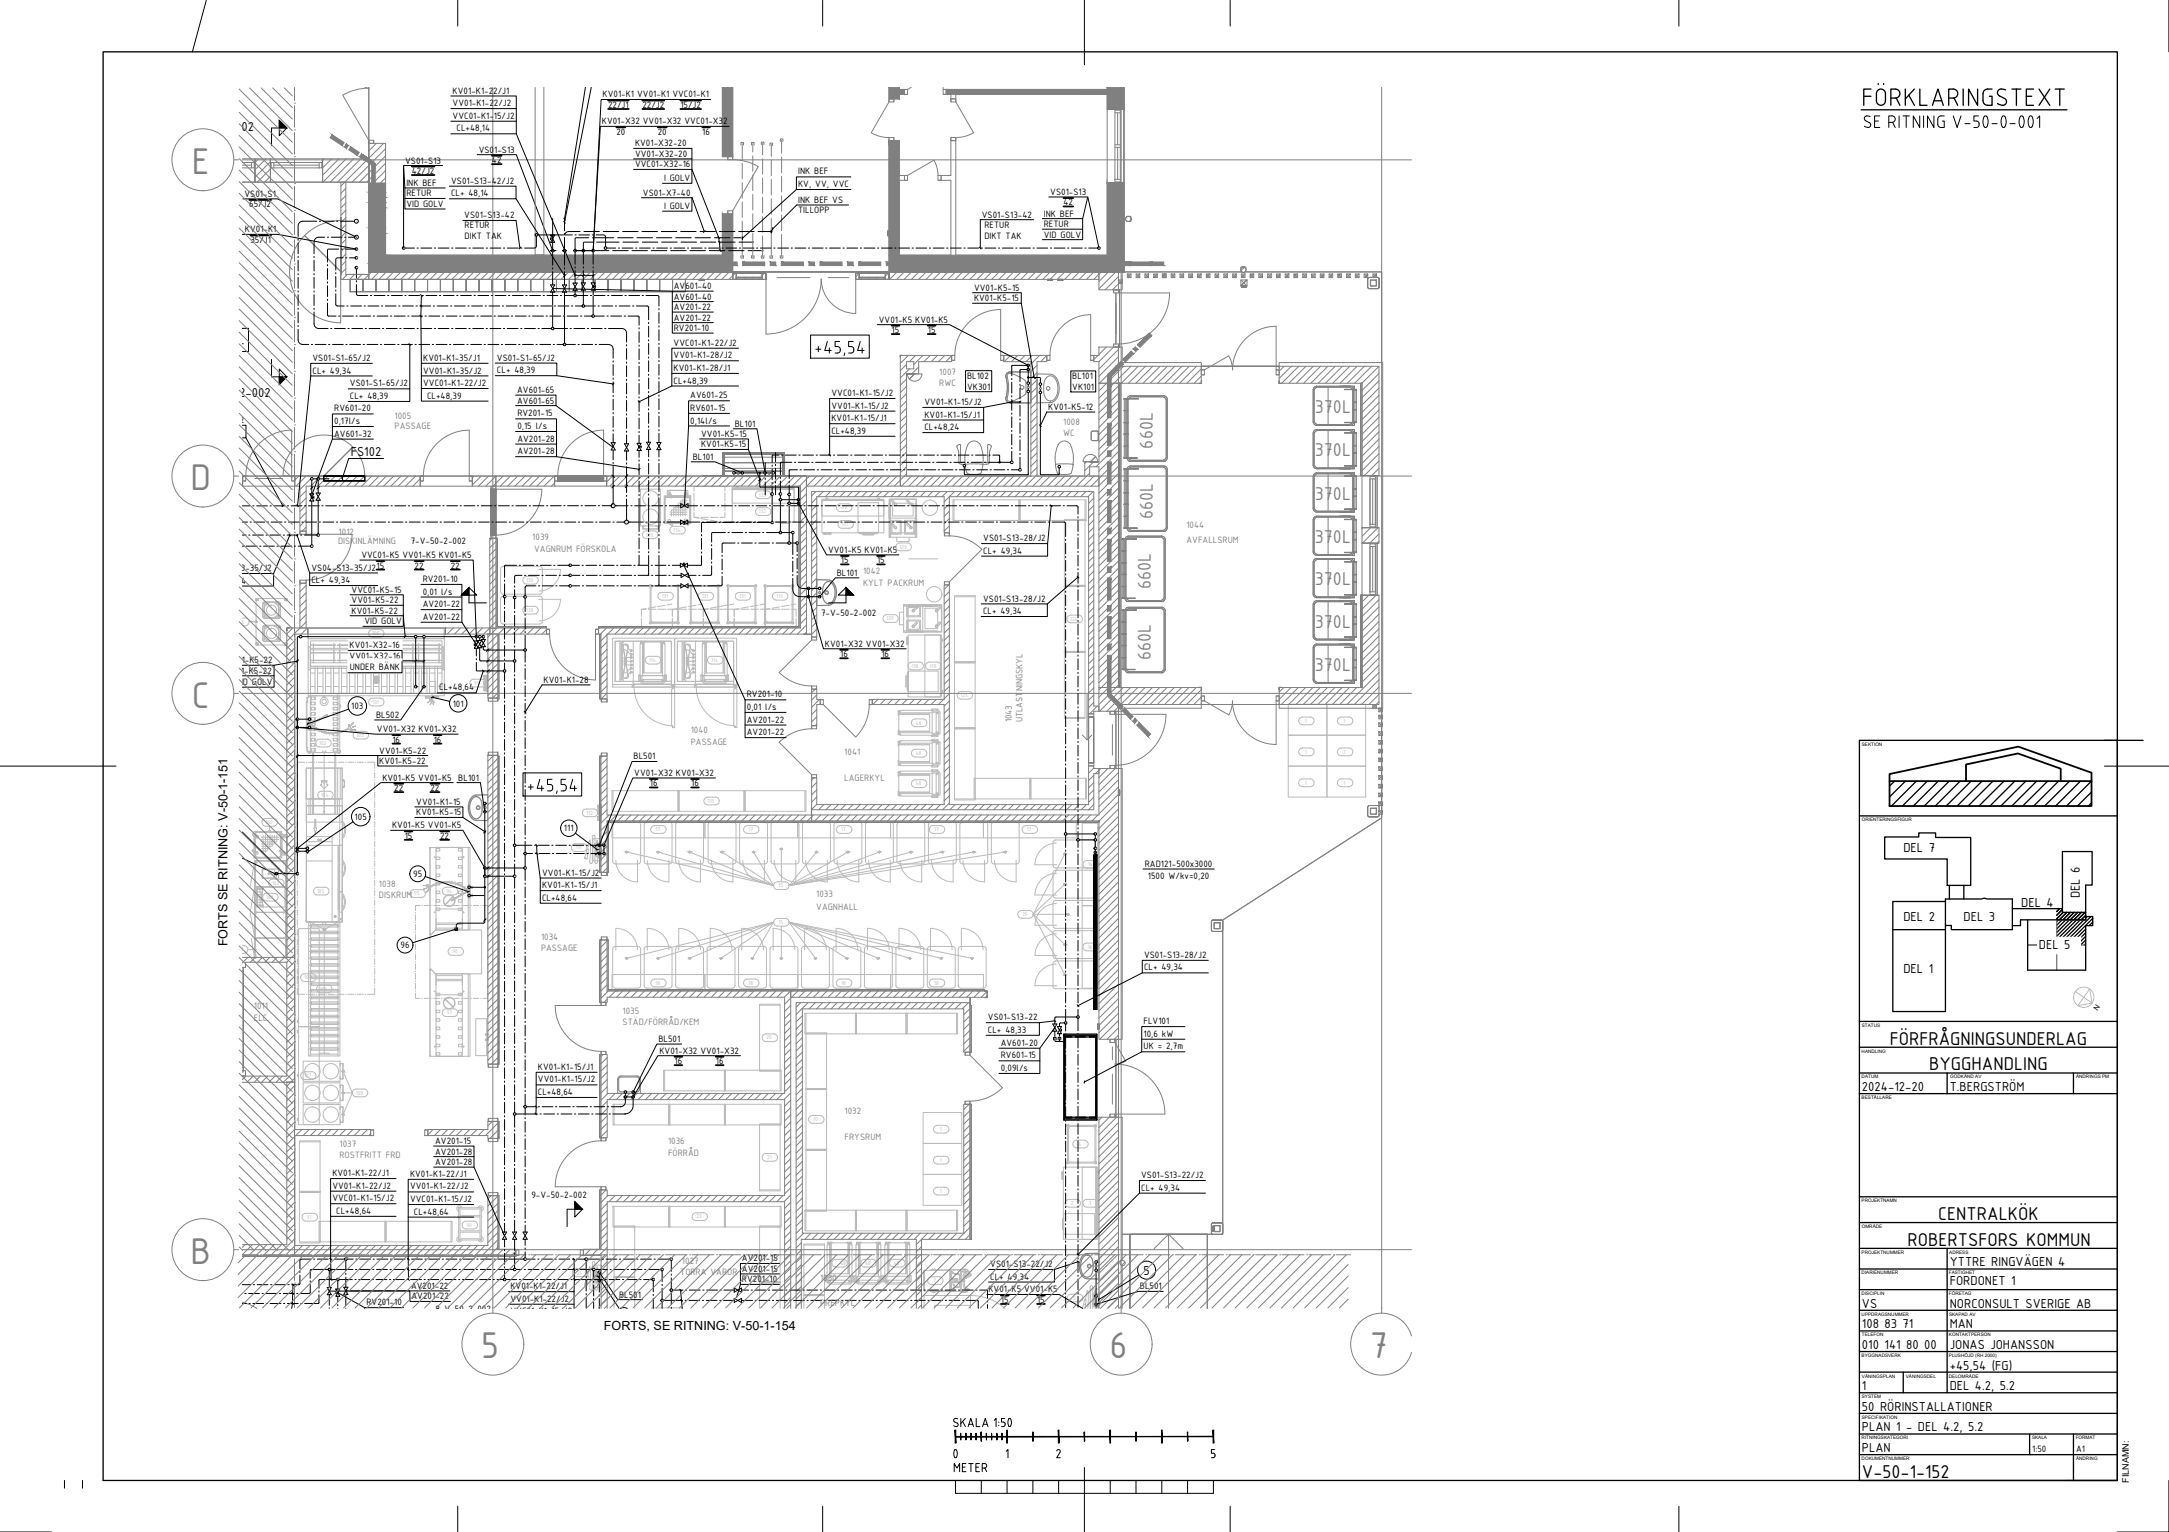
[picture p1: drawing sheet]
<svg xmlns="http://www.w3.org/2000/svg" width="841mm" height="594mm" viewBox="0 0 841 594" stroke-linecap="round" stroke-linejoin="round" font-family="sans-serif">
<defs><g id="words">
<g font-size="15.5" fill="#808080">
<text x="74.3" y="67.5">E</text>
<text x="73.9" y="190.1">D</text>
<text x="74.3" y="274.4">C</text>
<text x="73.9" y="490.1">B</text>
<text x="186.5" y="526.5">5</text>
<text x="430.1" y="526.5">6</text>
<text x="531.2" y="526.5">7</text>
</g>
<text font-size="10.1" x="364.1" y="568">0</text>
<g font-size="7.8" fill="#808080">
<text x="509.9" y="160.2">370L</text>
<text x="447" y="173.9" transform="rotate(-90 447 173.9)">660L</text>
<text x="509.9" y="176.9">370L</text>
<text x="509.9" y="193.8">370L</text>
<text x="447" y="201.1" transform="rotate(-90 447 201.1)">660L</text>
<text x="509.9" y="210.6">370L</text>
<text x="509.9" y="227">370L</text>
<text x="446.2" y="228.3" transform="rotate(-90 446.2 228.3)">660L</text>
<text x="509.9" y="243.3">370L</text>
<text x="446.2" y="255.9" transform="rotate(-90 446.2 255.9)">660L</text>
<text x="509.9" y="260.2">370L</text>
</g>
<g font-size="7.8">
<text x="732.7" y="405.1">FÖRFRÅGNINGSUNDERLAG</text>
<text x="748" y="415.1">BYGGHANDLING</text>
<text x="751.5" y="473.1">CENTRALKÖK</text>
<text x="739.7" y="483.1">ROBERTSFORS KOMMUN</text>
<text x="722" y="573.1">V-50-1-152</text>
</g>
<text font-size="6.6" x="368.7" y="571.9">METER</text>
<g font-size="5.4">
<text x="68.5" y="50.7">6-V-50-2-002</text>
<text x="74.9" y="154.1">6-V-50-2-002</text>
<text x="136" y="176.7">FS102</text>
<text x="738" y="330.5">DEL 7</text>
<text x="783.7" y="351.8">DEL 4</text>
<text x="806.5" y="348.4" transform="rotate(-90 806.5 348.4)">DEL 6</text>
<text x="738" y="357.2">DEL 2</text>
<text x="761.3" y="357.2">DEL 3</text>
<text x="790.6" y="367.8">DEL 5</text>
<text x="738" y="377.4">DEL 1</text>
<text x="722" y="423.1">2024-12-20</text>
<text x="756" y="423.1">T.BERGSTRÖM</text>
<text x="756" y="491.1">YTTRE RINGVÄGEN 4</text>
<text x="443.4" y="494.3">5</text>
<text x="756" y="498.4">FORDONET 1</text>
<text x="722" y="507.1">VS</text>
<text x="756" y="507.1">NORCONSULT SVERIGE AB</text>
<text x="722" y="515.1">108 83 71</text>
<text x="756" y="515.1">MAN</text>
<text x="722" y="523.1">010 141 80 00</text>
<text x="756" y="523.1">JONAS JOHANSSON</text>
<text x="756" y="531.1">+45,54 (FG)</text>
<text x="722" y="539.1">1</text>
<text x="756" y="539.1">DEL 4.2, 5.2</text>
<text x="722" y="547.1">50 RÖRINSTALLATIONER</text>
<text x="722" y="555.1">PLAN 1 - DEL 4.2, 5.2</text>
<text x="722" y="563.1">PLAN</text>
</g>
<g font-size="4.9">
<text x="88.2" y="366.9" transform="rotate(-90 88.2 366.9)">FORTS SE RITNING: V-50-1-151</text>
<text x="234.1" y="515.8">FORTS, SE RITNING: V-50-1-154</text>
</g>
<g font-size="3.9">
<text x="175.5" y="36.3">KV01-K1-22/J1</text>
<text x="175.5" y="41.2">VV01-K1-22/J2</text>
<text x="233.7" y="37.8">KV01-K1 VV01-K1 VVC01-K1</text>
<text x="235.8" y="41.9">22/J1</text>
<text x="249.1" y="41.9">22/J2</text>
<text x="263.8" y="41.9">15/J2</text>
<text x="175.5" y="46.1">VVC01-K1-15/J2</text>
<text x="177" y="50.9">CL+48,14</text>
<text x="233.4" y="48.2">KV01-X32 VV01-X32 VVC01-X32</text>
<text x="239" y="52.3">20</text>
<text x="255" y="52.3">20</text>
<text x="272.3" y="52.3">16</text>
<text x="185.6" y="59.2">VS01-S13</text>
<text x="246.2" y="56.8">KV01-X32-20</text>
<text x="157.1" y="63.4">VS01-S13</text>
<text x="190.8" y="63.3">42</text>
<text x="246.2" y="60.8">VV01-X32-20</text>
<text x="246.2" y="64.9">VVC01-X32-16</text>
<text x="159.7" y="67.5">42/J2</text>
<text x="174.9" y="71.3">VS01-S13-42/J2</text>
<text x="257.5" y="70.3">I GOLV</text>
<text x="309.5" y="67.7">INK BEF</text>
<text x="94.8" y="76.3">VS01-S1</text>
<text x="157.6" y="72.1">INK BEF</text>
<text x="157.6" y="76.2">RETUR</text>
<text x="174.9" y="76.2">CL+ 48,14</text>
<text x="249.3" y="75.9">VS01-X7-40</text>
<text x="309.5" y="72.6">KV, VV, VVC</text>
<text x="407.2" y="75.6">VS01-S13</text>
<text x="96.6" y="80.4">65/J2</text>
<text x="157.6" y="80.3">VID GOLV</text>
<text x="257.5" y="81.1">I GOLV</text>
<text x="309.5" y="78.7">INK BEF VS</text>
<text x="309.5" y="82.8">TILLOPP</text>
<text x="412.3" y="79.7">42</text>
<text x="180" y="84.7">VS01-S13-42</text>
<text x="180.2" y="88.5">RETUR</text>
<text x="380.7" y="84.4">VS01-S13-42</text>
<text x="381.7" y="88.5">RETUR</text>
<text x="404.7" y="84">INK BEF</text>
<text x="404.7" y="88.1">RETUR</text>
<text x="81.3" y="90.1">VV01-K1 KV01-K1</text>
<text x="97.1" y="94.2">35/J1</text>
<text x="180.2" y="92.6">DIKT TAK</text>
<text x="381.7" y="92.6">DIKT TAK</text>
<text x="404.7" y="92.2">VID GOLV</text>
<text x="261.3" y="112.1">AV601-40</text>
<text x="377.7" y="112.7">VV01-K5-15</text>
<text x="261.3" y="116.2">AV601-40</text>
<text x="377.7" y="116.8">KV01-K5-15</text>
<text x="261.3" y="120.2">AV201-22</text>
<text x="261.3" y="124.3">AV201-22</text>
<text x="340.7" y="125.1">VV01-K5 KV01-K5</text>
<text x="261.3" y="128.4">RV201-10</text>
<text x="345.7" y="129.2">15</text>
<text x="359.7" y="129.2">15</text>
<text x="261.2" y="134.1">VVC01-K1-22/J2</text>
<text x="121.2" y="139.9">VS01-S1-65/J2</text>
<text x="164.1" y="139.9">KV01-K1-35/J1</text>
<text x="192.7" y="139.9">VS01-S1-65/J2</text>
<text x="261.2" y="139">VV01-K1-28/J2</text>
<text x="261.2" y="143.9">KV01-K1-28/J1</text>
<text x="121.2" y="144.8">CL+ 49,34</text>
<text x="135.7" y="149.9">VS01-S1-65/J2</text>
<text x="164.1" y="144.8">VV01-K1-35/J2</text>
<text x="164.1" y="149.7">VVC01-K1-22/J2</text>
<text x="192.7" y="144.8">CL+ 48,39</text>
<text x="261.2" y="148.8">CL+48,39</text>
<text x="375" y="147">BL102</text>
<text x="415.8" y="147.1">BL101</text>
<text x="135.7" y="154.7">CL+ 48,39</text>
<text x="165.6" y="154.6">CL+48,39</text>
<text x="200.5" y="152.4">AV601-65</text>
<text x="267.7" y="154.5">AV601-25</text>
<text x="322.4" y="153.6">VVC01-K1-15/J2</text>
<text x="375" y="151.1">VK301</text>
<text x="415.8" y="151.2">VK101</text>
<text x="129.6" y="159.6">RV601-20</text>
<text x="200.5" y="156.5">AV601-65</text>
<text x="200.6" y="161.5">RV201-15</text>
<text x="267.7" y="159.4">RV601-15</text>
<text x="322.4" y="158.5">VV01-K1-15/J2</text>
<text x="358.5" y="157">VV01-K1-15/J2</text>
<text x="358.5" y="161.9">KV01-K1-15/J1</text>
<text x="406.5" y="159">KV01-K5-12</text>
<text x="72.2" y="163.9">VS01-S1-65/J2</text>
<text x="129.6" y="164.5">0,17l/s</text>
<text x="200.6" y="166.4">0,15 l/s</text>
<text x="267.7" y="164.2">0,14l/s</text>
<text x="284.9" y="165.5">BL101</text>
<text x="322.4" y="163.4">KV01-K1-15/J1</text>
<text x="358.5" y="166.8">CL+48,24</text>
<text x="129.6" y="169.3">AV601-32</text>
<text x="200.6" y="171.3">AV201-28</text>
<text x="271.9" y="169.4">VV01-K5-15</text>
<text x="271.9" y="173.5">KV01-K5-15</text>
<text x="322.4" y="168.2">CL+48,39</text>
<text x="200.6" y="176.1">AV201-28</text>
<text x="268.6" y="178.3">BL101</text>
<text x="381.3" y="209.8">VS01-S13-28/J2</text>
<text x="159.3" y="210.9">7-V-50-2-002</text>
<text x="321.1" y="214.4">VV01-K5 KV01-K5</text>
<text x="381.3" y="214.7">CL+ 49,34</text>
<text x="80.4" y="221.4">VS04-S13-35/J2</text>
<text x="120.8" y="221.2">VS04-S13-35/J215</text>
<text x="140.1" y="216.4">VVC01-K5 VV01-K5 KV01-K5</text>
<text x="160.8" y="220.5">22</text>
<text x="174.8" y="220.5">22</text>
<text x="326.1" y="218.5">15</text>
<text x="340.1" y="218.5">15</text>
<text x="80.4" y="226.3">CL+ 49,34</text>
<text x="120.8" y="226.1">CL+ 49,34</text>
<text x="163.9" y="225.7">RV201-10</text>
<text x="324.5" y="223.3">BL101</text>
<text x="136.3" y="229.9">VVC01-K5-15</text>
<text x="136.3" y="233.9">VV01-K5-22</text>
<text x="163.9" y="230.6">0,01 l/s</text>
<text x="381.2" y="233.2">VS01-S13-28/J2</text>
<text x="136.3" y="238">KV01-K5-22</text>
<text x="163.9" y="235.5">AV201-22</text>
<text x="318.4" y="238.8">7-V-50-2-002</text>
<text x="381.2" y="238.1">CL+ 49,34</text>
<text x="141.3" y="242.1">VID GOLV</text>
<text x="163.9" y="240.3">AV201-22</text>
<text x="135.6" y="251.4">KV01-X32-16</text>
<text x="319.9" y="250.8">KV01-X32 VV01-X32</text>
<text x="87.5" y="257.2">VV01-K5-22</text>
<text x="135.6" y="255.5">VV01-X32-16</text>
<text x="325.8" y="254.9">16</text>
<text x="341.8" y="254.9">16</text>
<text x="87.5" y="261.3">KV01-K5-22</text>
<text x="135.6" y="259.9">UNDER BÄNK</text>
<text x="91.2" y="265.7">VID GOLV</text>
<text x="170.3" y="267.7">CL+48,64</text>
<text x="210.8" y="264.8">KV01-K1-28</text>
<text x="136.2" y="275">103</text>
<text x="175.6" y="274">101</text>
<text x="289.6" y="270.4">RV201-10</text>
<text x="289.6" y="275.3">0,01 l/s</text>
<text x="145.8" y="278.4">BL502</text>
<text x="289.6" y="280.2">AV201-22</text>
<text x="146.2" y="283.9">VV01-X32 KV01-X32</text>
<text x="152.2" y="288">16</text>
<text x="168.2" y="288">16</text>
<text x="289.6" y="285.1">AV201-22</text>
<text x="147.1" y="292.2">VV01-K5-22</text>
<text x="147.1" y="296.3">KV01-K5-22</text>
<text x="245.7" y="294.5">BL501</text>
<text x="148.3" y="302.7">KV01-K5 VV01-K5 BL101</text>
<text x="246" y="300.9">VV01-X32 KV01-X32</text>
<text x="252" y="305">16</text>
<text x="268" y="305">16</text>
<text x="152.9" y="306.8">22</text>
<text x="166.9" y="306.8">22</text>
<text x="137.5" y="317.9">105</text>
<text x="161.4" y="312.1">VV01-K1-15</text>
<text x="161.4" y="316.2">KV01-K5-15</text>
<text x="152" y="321.2">KV01-K5 VV01-K5</text>
<text x="218.7" y="322.4">111</text>
<text x="156.9" y="325.3">15</text>
<text x="170.7" y="325.3">22</text>
<text x="160.2" y="340.1">95</text>
<text x="210.2" y="339.5">VV01-K1-15/J2</text>
<text x="443.9" y="336">RAD121-500x3000</text>
<text x="445.1" y="340.9">1500 W/kv=0,20</text>
<text x="210.2" y="344.4">KV01-K1-15/J1</text>
<text x="210.2" y="349.3">CL+48,64</text>
<text x="155.3" y="367.7">96</text>
<text x="443.6" y="371.4">VS01-S13-28/J2</text>
<text x="443.6" y="376.3">CL+ 49,34</text>
<text x="383.1" y="395.6">VS01-S13-22</text>
<text x="383.1" y="400.5">CL+ 48,33</text>
<text x="443.4" y="397.2">FLV101</text>
<text x="255.3" y="404.1">BL501</text>
<text x="388" y="405.5">AV601-20</text>
<text x="443.4" y="402.1">10,6 kW</text>
<text x="443.4" y="406.9">UK = 2,7m</text>
<text x="255.7" y="408.6">KV01-X32 VV01-X32</text>
<text x="261.5" y="412.7">16</text>
<text x="277.6" y="412.7">16</text>
<text x="388" y="410.4">RV601-15</text>
<text x="208.6" y="414.9">KV01-K1-15/J1</text>
<text x="208.6" y="419.7">VV01-K1-15/J2</text>
<text x="388" y="415.3">0,09l/s</text>
<text x="208.6" y="424.6">CL+48,64</text>
<text x="168.7" y="443.6">AV201-15</text>
<text x="168.7" y="447.7">AV201-28</text>
<text x="168.7" y="451.8">AV201-28</text>
<text x="128.9" y="456.1">KV01-K1-22/J1</text>
<text x="128.9" y="461">VV01-K1-22/J2</text>
<text x="159" y="456.4">KV01-K1-22/J1</text>
<text x="159" y="461.3">VV01-K1-22/J2</text>
<text x="442.5" y="456.9">VS01-S13-22/J2</text>
<text x="442.5" y="461.7">CL+ 49,34</text>
<text x="128.9" y="465.9">VVC01-K1-15/J2</text>
<text x="159" y="466.1">VVC01-K1-15/J2</text>
<text x="206.1" y="464.7">9-V-50-2-002</text>
<text x="130.4" y="470.7">CL+48,64</text>
<text x="160.5" y="471">CL+48,64</text>
<text x="287.7" y="489.2">AV201-15</text>
<text x="384" y="491.3">VS01-S13-22/J2</text>
<text x="287.7" y="493.2">AV201-15</text>
<text x="287.7" y="497.3">RV201-10</text>
<text x="384" y="496.2">CL+ 49,34</text>
<text x="159.4" y="499.8">AV201-22</text>
<text x="159.6" y="503.9">AV201-22</text>
<text x="197.9" y="499.9">KV01-K1-22/J1</text>
<text x="240.1" y="503.2">BL501</text>
<text x="383.2" y="501.2">KV01-K5 VV01-K5</text>
<text x="442" y="500">BL501</text>
<text x="142.1" y="506.1">RV201-10</text>
<text x="168.9" y="508.8">8-V-50-2-002</text>
<text x="197.9" y="504.8">VV01-K1-22/J2</text>
<text x="197.9" y="509.7">VVC01-K1-15/J2</text>
<text x="388.1" y="505.3">15</text>
<text x="402.1" y="505.3">15</text>
<text x="788" y="563.1">1:50</text>
<text x="805" y="563.1">A1</text>
</g>
<g font-size="3.9" fill="#808080">
<text x="364.2" y="145.4">1007</text>
<text x="364.2" y="149.7">RWC</text>
<text x="153" y="162.6">1005</text>
<text x="153" y="166.4">PASSAGE</text>
<text x="412.2" y="164.7">1008</text>
<text x="412.2" y="169.1">WC</text>
<text x="131.3" y="207.3">1012</text>
<text x="206.4" y="209.4">1039</text>
<text x="460" y="204.9">1044</text>
<text x="131.1" y="210.9">DISKINLÄMNING</text>
<text x="207.1" y="214">VAGNRUM FÖRSKOLA</text>
<text x="460" y="210.5">AVFALLSRUM</text>
<text x="334.7" y="222.7">1042</text>
<text x="334.7" y="227.3">KYLT PACKRUM</text>
<text x="392.3" y="280.1" transform="rotate(-90 392.3 280.1)">1043</text>
<text x="396.5" y="280.1" transform="rotate(-90 396.5 280.1)">UTLASTNINGSKYL</text>
<text x="267.8" y="284.3">1040</text>
<text x="267.8" y="288.8">PASSAGE</text>
<text x="327.4" y="292.9">1041</text>
<text x="327.4" y="302.7">LAGERKYL</text>
<text x="146.9" y="344">1038</text>
<text x="316.5" y="348">1033</text>
<text x="146.9" y="348.4">DISKRUM</text>
<text x="316.5" y="352.8">VAGNHALL</text>
<text x="209.8" y="364.5">1034</text>
<text x="209.8" y="368.8">PASSAGE</text>
<text x="98.4" y="391.4">1011</text>
<text x="241.4" y="393.1">1035</text>
<text x="98.4" y="396.1">ELC.</text>
<text x="241.4" y="397.4">STÄD/FÖRRÅD/KEM</text>
<text x="327.5" y="432.1">1032</text>
<text x="259" y="443.6">1036</text>
<text x="327.5" y="441.9">FRYSRUM</text>
<text x="131.6" y="444.9">1037</text>
<text x="131.6" y="449.1">ROSTFRITT FRD</text>
<text x="259" y="448.3">FÖRRÅD</text>
<text x="264.4" y="490.3">1027</text>
<text x="263.7" y="494.6">TORRA VAROR</text>
<text x="318" y="496.8">1030</text>
<text x="318" y="506.6">PREPKYL</text>
</g>
<text font-size="3.5" x="825.5" y="574.9" transform="rotate(-90 825.5 574.9)">FILNAMN:</text>
<text font-size="2.8" x="813.3" y="392" transform="rotate(-56 813.3 392)">N</text>
<g font-size="2.3" fill="#bababa">
<text x="294.3" y="192.5">133</text>
<text x="325.7" y="197.5">122</text>
<text x="294.3" y="199.1">132</text>
<text x="250.4" y="208.1">135</text>
<text x="326.5" y="204">121</text>
<text x="348.7" y="212.7">123</text>
<text x="204.1" y="225.7">130</text>
<text x="204.1" y="237.3">130</text>
<text x="91.9" y="241.8">165</text>
<text x="343.7" y="240.5">120</text>
<text x="415" y="240.7">124</text>
<text x="144.3" y="246.3">100</text>
<text x="251.7" y="256.7">114</text>
<text x="275.8" y="256.7">114</text>
<text x="353.6" y="258.9">118</text>
<text x="360.4" y="258.9">119</text>
<text x="183.9" y="265.6">99</text>
<text x="144.4" y="272.9">101</text>
<text x="372.5" y="270.3">125</text>
<text x="138.3" y="285.8">103</text>
<text x="123.8" y="288.8">102</text>
<text x="355" y="292.8">48</text>
<text x="124.5" y="309">104</text>
<text x="274.4" y="311.3">113</text>
<text x="227.3" y="315.9">112</text>
<text x="102.9" y="319.6">160</text>
<text x="223.2" y="329.4">111</text>
<text x="421.8" y="335.9">16</text>
<text x="105.5" y="343.1">162</text>
<text x="103.2" y="348.6">163</text>
<text x="91.7" y="368.9">161</text>
<text x="421.8" y="367.9">16</text>
<text x="117.9" y="379.8">107</text>
<text x="254.2" y="381.8">18</text>
<text x="290.2" y="381.8">18</text>
<text x="326.2" y="381.8">18</text>
<text x="362.2" y="381.8">18</text>
<text x="124.1" y="384.2">106</text>
<text x="173.2" y="393.4">97</text>
<text x="297.2" y="403.1">20</text>
<text x="117.9" y="417.8">107</text>
<text x="138" y="424.5">108</text>
<text x="418.1" y="444.3">4</text>
<text x="415.2" y="467.3">2</text>
<text x="270" y="472.5">22</text>
<text x="325.8" y="490.5">48</text>
<text x="335.4" y="490.5">48</text>
<text x="346.6" y="490.5">48</text>
<text x="223.6" y="494.2">25</text>
<text x="361.9" y="497.3">7</text>
<text x="416.1" y="504">5</text>
</g>
<g font-size="1.8">
<text x="721.9" y="289.2">SEKTION</text>
<text x="721.9" y="318.5">ORIENTERINGSFIGUR</text>
<text x="721.9" y="398.2">STATUS</text>
<text x="721.8" y="408.2">HANDLING</text>
<text x="721.8" y="418.2">DATUM</text>
<text x="756.2" y="418.2">GODKÄND AV</text>
<text x="805" y="418.2">ÄNDRINGS PM</text>
<text x="721.8" y="426.2">BESTÄLLARE</text>
<text x="721.8" y="466.2">PROJEKTNAMN</text>
<text x="721.9" y="476.2">OMRÅDE</text>
<text x="721.8" y="486.2">PROJEKTNUMMER</text>
<text x="755.8" y="486.2">ADRESS</text>
<text x="721.8" y="494.2">DIARIENUMMER</text>
<text x="755.7" y="494.2">FASTIGHET</text>
<text x="721.8" y="502.2">DISCIPLIN</text>
<text x="755.7" y="502.2">FÖRETAG</text>
<text x="721.8" y="510.2">UPPDRAGSNUMMER</text>
<text x="755.7" y="510.2">SKAPAD AV</text>
<text x="721.9" y="518.2">TELEFON</text>
<text x="755.7" y="518.2">KONTAKTPERSON</text>
<text x="721.8" y="526.2">BYGGNADSVERK</text>
<text x="755.7" y="526.2">PLUSHÖJD (RH 2000)</text>
<text x="722" y="534.2">VÅNINGSPLAN</text>
<text x="739" y="534.2">VÅNINGSDEL</text>
<text x="755.7" y="534.2">DELOMRÅDE</text>
<text x="721.9" y="542.2">SYSTEM</text>
<text x="721.9" y="550.2">SPECIFIKATION</text>
<text x="721.8" y="558.2">RITNINGSKATEGORI</text>
<text x="787.9" y="558.2">SKALA</text>
<text x="804.8" y="558.2">FORMAT</text>
<text x="721.8" y="566.2">DOKUMENTNUMMER</text>
<text x="805" y="566.2">ÄNDRING</text>
</g>
</g></defs>
<g fill="none" stroke="#bababa" stroke-width=".39">
<path d="M138.2 85.8h.1M138.2 92h.1M138.2 100h.1M138.2 96.6h.1M156.5 96.2h.1M208 91.1h.1M214.3 97.2h.1M218.9 97.2h.1M223 97.2h.1M226.2 97.2h.1M230 97.2h.1M234.8 96.2h.1"/>
<path d="M426.1 96.2h.1M138.2 103.8h.1M223 114.6h.1M226.2 118.7h.1M214.3 127.4h.1M218.9 133.6h.1M230 122.6h.1M398.7 141.7h.1M392.3 179.3h.1M120.9 185.7h.1M123.4 185.7h.1M237.7 196.1h.1"/>
<path d="M248.3 189.7h7.8v14.3h-7.8zM257.6 192.3h10.2v10.7h-10.2zM257.8 193.3l.5-.6h8.7l.6 .6-.2 9-9 .2-.6-.6M257.8 193.3v8.6M257.9 193.3l-.1 8.1M257.9 192.8l9.1-.2 .5 .2 .2 9.1-.2 .5-.5 .2h-8.6l-.5-.2-.2-.5v-8.6zM258.7 192.3v-2.1h8v2.1M258.9 192.7h-.5h8.6h-.5M259 191.6l.7 1-.4-.9M259.4 190.2h6.6v2h-6.6zM259.7 198.6h.7v.6M259.7 199.5h.7v.6"/>
<path d="M259.8 191l.7 1.1M259.8 192.6l.6 .5M259.9 191.4l.7 1.3M260.4 197.7v.6M260.5 192.2h-.1M260.5 192.1v.1M260.6 199.5h.7v.6M260.6 198.6h.7v.6M260.6 197.7h.7v.6M260.6 192.7l-.1 .3M261.3 196.8v.7M261.5 196.8h.6v.7"/>
<path d="M261.5 197.7h.6v.6M261.5 198.6h.6v.6M261.5 199.5h.6v.6M262.1 196v.6M262.4 196h.6v.6v-.6M262.4 199.5h.6v.6M262.4 198.6h.6v.6M262.4 197.7h.6v.6M262.4 196.8h.6v.7M263 195.1v.6M263.2 195.1h.7v.6M263.2 196h.7v.6v-.6"/>
<path d="M263.2 196.8h.7v.7M263.2 197.7h.7v.6M263.2 198.6h.7v.6M263.2 199.5h.7v.6M263.9 194.3v.5M264.1 194.2h.7v.6M264.1 195.1h.7v.6M264.1 196h.7v.6M264.1 199.5h.7v.6M264.1 198.6h.7v.6M264.1 197.7h.7v.6M264.1 196.8h.7v.7"/>
<path d="M264.8 193.5v.4M265 194.2h.7v.6M265 195.1h.7v.6M265 196h.7v.6v-.6M265 196.8h.7v.7M265 197.7h.7v.6M265 198.6h.7v.6M265 199.5h.7v.6M265.5 191.6l.6 1-.4-.9M265.7 193.4v.5M265.9 194.2h.5M265.9 195.1h.5"/>
<path d="M265.9 196h.5M265.9 196.8h.5M265.9 197.7h.5M265.9 198.6h.5M265.9 199.5h.5M266.2 192.6l.6 .5M266.2 191l.7 1.1M266.3 191.4l.7 1.3-.2 .3M266.5 192.7h-7.6l-.7 .1-.3 .5M266.5 192.7l.5 .1M266.5 192.8h.5M266.9 192.2h-.1"/>
<path d="M266.9 192.1v.1M267 192.8l.5 .5M267.5 193.3l.1 8.1-.3 .9-8.9 .1M267.5 193.3v8.1M267.5 193.8h.1M269.1 198.7v1.9h1.9M269.1 191.2v3M269.1 195v3M271 188.6h-1.9v1.9M271.7 188.6h3M275.5 188.6h3M279.2 188.6h1.9v1.9"/>
<path d="M281.1 198.7v1.9h-1.9M281.1 191.2v3M281.1 195v3M283.9 189.8h24v12.7h-24zM283.9 189.5h24v.3h-24zM283.9 189.1h24v6h-24zM285.5 188.6h.8v.4h-.8zM293.5 197.2l.9-.3h3a1.49 1.49 0 0 1 1.5 1.5 1.49 1.49 0 0 1-1.5 1.5h-3a1.49 1.49 0 0 1-1.4-1.1 1.49 1.49 0 0 1 .5-1.6zM293.5 190.7l.9-.3h3a1.49 1.49 0 0 1 1.5 1.5 1.49 1.49 0 0 1-1.5 1.5h-3a1.49 1.49 0 0 1-1.4-1.1 1.49 1.49 0 0 1 .5-1.6zM299.4 191.6h.1M302.6 191.6h.1M302.6 193.8h.1"/>
<path d="M305.5 188.6h.8v.4h-.8zM306 191.7h.1M306 195.2h.1M309.6 193.8h.1M309.6 195.2h.1M318.7 194h24v12.6h-24zM318.7 193.6h24v.4h-24zM318.7 194.1h24v6h-24zM320.3 193.6h.8v.4h-.8zM320.3 193.2h.8v.4h-.8zM324.9 195.6l.9-.2h3a1.49 1.49 0 0 1 1.5 1.5 1.49 1.49 0 0 1-1.5 1.4h-3a1.49 1.49 0 0 1-1.4-1 1.49 1.49 0 0 1 .5-1.7zM332.7 195h8v11.5h-8z"/>
<path d="M340.3 193.6h.8v.4h-.8zM340.3 193.2h.8v.4h-.8zM344.8 193.6v14.7h.5v-7.4h-.5v7.4h10.6v-14.7h-10.5M344.8 195.1v5.8v-5.8h.5v5.8h-.5h.5v-5.8zM345.2 193.6h10v13h-10zM345.6 194.2l.5-.2 1.5 1.5M345.6 194.2l1.5 1.8 .5-.2v-.3M346.1 195.1h8v5h-8zM346.2 194.2l.6 .6M351.6 194.2l.5-.2 1.5 1.8M351.6 194.2l1.5 1.8 .5-.2M352.2 194.2l.6 .6"/>
<path d="M355.4 193.6h-10.6v7.3h10.6h-.5v7.4h.5v-7.4h-.5v-5.8h.5M369.5 193.8h26v8h-26zM369.9 193.8v8M395.1 193.8h26v8h-26zM395.1 193.8v8M395.5 182.2h.1M395.5 193.8v8M420.7 193.8v8h-8M120.9 211.8h.1M123.4 207.5h.1M195.1 219.6h14.2M195.1 219.6l-.6 .2-.4 .8"/>
<path d="M209.3 219.6l.8 .4 .2 .6M221.1 219.2h.1M243 202.5h.1M249.4 204v1.2h5.7M250.2 204l-.8 .1-.1 .9 5.8 .1M250.6 208.9h3M250.6 208.8a1.49 1.49 0 0 1-1.5-1.4 1.49 1.49 0 0 1 1.5-1.5h3a1.49 1.49 0 0 1 1.5 1.5 1.49 1.49 0 0 1-1.5 1.4M254.3 204l.8 .1M255.1 204v1.2M255.1 204.1v.9M255.1 205v.1M257.8 201.4l.1 .5"/>
<path d="M257.8 201.4h.1M257.9 201.9l.5 .5M258.4 202.4l.5 .1M259.1 202.2l.7 1.1-.4-.9M259.9 201.6l.7 1.2M259.9 203.2l.6 .5M259.9 202.1l.8 1.3-.2 .3M260.3 204.3l.9-.2h3a1.49 1.49 0 0 1 1.5 1.5 1.49 1.49 0 0 1-1.5 1.4h-3a1.49 1.49 0 0 1-1.4-1 1.49 1.49 0 0 1 .5-1.7zM260.6 202.8l-.1 .1M260.6 202.8h.1M265.5 202.1l.6 1.1-.4-.9M266.2 203.1l.6 .5"/>
<path d="M266.2 201.5l.7 1.1-.1 .2M266.3 201.9l.7 1.3-.2 .4M269.1 200.6l1.9 .3M271.7 201.1l2.9 .5M271.7 200.6h3M275.4 201.7l2.9 .5M275.5 200.6h3M279.1 202.4l1.8 .3M299.4 202.6h.1M302.6 206.5h.1M302.7 202.5h2.9v.4h-2.9zM303 202.5h.8v.4h-.8z"/>
<path d="M303 202.7h.8zM304.3 202.9v.2M304.8 202.5h.8v.4h-.8zM304.8 202.7l.4-.2 .4 .2zM306 210.6h.1M307.4 206.5h.1M309.1 210.6h.1M319.3 206.6h2.9v.5h-2.9zM319.6 206.7h.8v.4h-.8zM319.6 206.9h.8zM320.9 207v.2M321.4 206.7h.8v.4h-.8z"/>
<path d="M321.4 206.9l.4-.2 .4 .2zM325.5 202.1l.9-.3h3a1.49 1.49 0 0 1 1.5 1.5 1.49 1.49 0 0 1-1.5 1.5h-3a1.49 1.49 0 0 1-1.4-1 1.49 1.49 0 0 1 .5-1.7zM332.9 206.6h7.6M333.1 206.8h7.2M333.3 207h6.8M334.6 207v.4h4.2v-.4M334.7 207v.4h4v-.4M345.4 201.8h4v5.4h-4zM345.8 203l-.2 .5 1.5 1.5M345.8 203l1.8 1.5M345.9 202.3l.4-.2 2.7 .2-.1 4.4-3-.1zM346.2 203.2l.6 .6"/>
<path d="M347.6 204.5v.3l-.5 .2M347.7 208.3v1.7h4.8v-1.7M348 210.8l.9-.2h3a1.49 1.49 0 0 1 1.5 1.5 1.49 1.49 0 0 1-1.5 1.4h-3a1.49 1.49 0 0 1-1.4-1 1.49 1.49 0 0 1 .5-1.7zM350.7 201.8h4v5.4h-4zM351.1 202.3l.4-.2 2.7 .2-.1 4.4-3-.1zM351.8 203l-.1 .5 1.4 1.5M351.8 203l1.8 1.8M352.3 216.7h11.3M353.6 204.8l-.5 .2M412.7 201.4h8v26h-8zM94 239.6a2.03 2.03 0 0 1 2.5 1.1l-.2 1.3a2.23 2.23 0 0 1-2.3 .6M99.3 232.1h.8v.8h-.8v-.8h.8v.8h-.8z"/>
<path d="M101.9 233.9l.4-.3h6l.3 .3v5.4l-.3 .4h-6l-.4-.4zM102.2 233.5h6.2v.5h-.4v5.2h.4v.5h-6.2v-.5h.4v-5.2h-.4zM102.3 233.5h6l.4 .4v5.4l-.4 .4h-6l-.4-.4v-5.4zM102.9 238.5l.5 .9M102.9 233.8l.5 .9M107.2 233.8l.5 .9M107.2 238.5l.5 .9M110.5 232.1h.8v.8h-.8v-.8h.8v.8h-.8zM111.3 232.1h-12v18h12M194.1 220.6v8.8M194.1 232.2v8.8M194.1 232.2l.4-.8 .6-.2h14.2l.6 .2 .4 .8"/>
<path d="M194.1 229.4l.2 .6 .8 .4h14.2l.8-.4 .2-.6M195.6 231.3h.1M199.5 231.7h.1M203.6 231.5h.1M204.2 223.5h3M204.2 226.5h3M204.2 235.1h3M204.2 238.1h3M204.2 223.5a1.49 1.49 0 0 0-1.5 1.5 1.49 1.49 0 0 0 1.5 1.5M204.2 235.1a1.49 1.49 0 0 0-1.5 1.5 1.49 1.49 0 0 0 1.5 1.5M207.2 223.5a1.49 1.49 0 0 1 1.5 1.5 1.49 1.49 0 0 1-1.5 1.5M207.2 235.1a1.49 1.49 0 0 1 1.5 1.5 1.49 1.49 0 0 1-1.5 1.5"/>
<path d="M208.9 232.4h8.4a8.4 8.4 0 0 1-8.3 8.4M208.9 220.8h8.4a8.4 8.4 0 0 1-8.3 8.4M210.3 220.6v8.8M210.3 232.2v8.8M221.1 227.2h.1M221.1 223.1h.1M248.7 239.8v2.8M250.5 236l-1.8 .3M250.6 236.3h-1.9v2.7M251.3 236.3h3M252 227h.4v.4h-.4zM252.1 227.4v13.9"/>
<path d="M252.4 227h10.3M252.7 227a.48 .48 0 0 0-.8-.1 .48 .48 0 0 0 .2 .7M254.2 235.3l-2.9 .6M255.1 236.3h3M255.7 230l.9-.3h3a1.49 1.49 0 0 1 1.5 1.5 1.49 1.49 0 0 1-1.5 1.5h-3a1.49 1.49 0 0 1-1.4-1 1.49 1.49 0 0 1 .5-1.7zM257.9 234.7l-2.9 .5M258.8 236.3h1.9v2.7v-2.7h1.9M260.5 234.2l-1.8 .4M260.7 239.8v2.8M262.5 227a.48 .48 0 0 1 .7-.2 .48 .48 0 0 1 0 .8M262.6 236l-1.9 .3M262.7 227h.4v.4h-.4z"/>
<path d="M262.7 228.4v11.9M262.8 228.4a.97 .97 0 0 0-1.1-1h-8.3a1.01 1.01 0 0 0-1 1v11.9a1.01 1.01 0 0 0 1 1M263.1 227.4v13.9M263.3 236.3h3M266.2 235.3l-2.9 .6M267.1 236.3h3M267.6 227h.4v.4h-.4zM267.7 227.4v13.9M268 227h10.3M268.3 227a.48 .48 0 0 0-.8-.1 .48 .48 0 0 0 .2 .7M269.9 234.7l-2.9 .5M270.8 236.3h1.9v2.7v-2.7h1.9"/>
<path d="M271.3 230l.9-.3h3a1.49 1.49 0 0 1 1.5 1.5 1.49 1.49 0 0 1-1.5 1.5h-3a1.49 1.49 0 0 1-1.4-1 1.49 1.49 0 0 1 .5-1.7zM272.5 234.2l-1.8 .4M272.7 239.8v2.8M274.6 236l-1.9 .3M275.3 236.3h3M278.1 227a.48 .48 0 0 1 .7-.2 .48 .48 0 0 1 0 .8M278.2 235.3l-2.9 .6M278.3 227h.4v.4h-.4zM278.3 228.4v11.9M278.4 228.4a.97 .97 0 0 0-1.1-1h-8.3a1.01 1.01 0 0 0-1 1v11.9a1.01 1.01 0 0 0 1 1M278.7 227.4v13.9M279.1 236.3h3"/>
<path d="M281.9 234.7l-2.9 .5M282 227h.4v.4h-.4zM282.1 227.4v13.9M282.4 227h10.3M282.7 227a.48 .48 0 0 0-.8-.1 .48 .48 0 0 0 .2 .7M282.8 236.3h1.9v2.7v-2.7h1.9M284.5 234.2l-1.8 .4M284.7 239.8v2.8M285.7 230l.9-.3h3a1.49 1.49 0 0 1 1.5 1.5 1.49 1.49 0 0 1-1.5 1.5h-3a1.49 1.49 0 0 1-1.4-1 1.49 1.49 0 0 1 .5-1.7zM286.6 236l-1.9 .3M287.3 236.3h3M290.2 235.3l-2.9 .6"/>
<path d="M291.1 236.3h3M292.5 227a.48 .48 0 0 1 .8-.2 .48 .48 0 0 1-.1 .8M292.7 227h.4v.4h-.4zM293.1 227.4v13.9M293.9 234.7l-2.9 .5M294.8 236.3h1.9v2.7v-2.7h1.9M296.4 227h.4v.4h-.4zM296.5 227.4v13.9M296.5 234.2l-1.8 .4M296.7 239.8v2.8M296.8 227h10.3M297.1 227a.48 .48 0 0 0-.8-.1 .48 .48 0 0 0 .2 .7"/>
<path d="M297.8 227.4h8.3a1.01 1.01 0 0 1 1 1v11.9a1.01 1.01 0 0 1-1 1M297.8 227.4a1.01 1.01 0 0 0-1 1v11.9a1.01 1.01 0 0 0 1 1M298.6 236l-1.9 .3M299.3 236.3h3M300.1 230l.9-.3h3a1.49 1.49 0 0 1 1.5 1.5 1.49 1.49 0 0 1-1.5 1.5h-3a1.49 1.49 0 0 1-1.4-1 1.49 1.49 0 0 1 .5-1.7zM302.2 235.3l-2.9 .6M303.1 236.3h3M305.9 234.7l-2.9 .5M306.8 236.3h1.9v2.7M306.9 227a.48 .48 0 0 1 .8-.2 .48 .48 0 0 1-.1 .8M307.1 227h.5v.4h-.5zM307.5 227.4v13.9"/>
<path d="M308.5 234.2l-1.8 .4M308.7 239.8v2.8M313.5 228.2h.1M313.5 231.4h.1M316.7 224.8l4.9 .1 1.1 .6 .8 1 .8 2.3v2l-.7 2.1-1.2 1.5-1 .3-4.7 .1zM319.8 226.3l.4-.4a2.11 2.11 0 0 1 3.2 1.7l.4 2.8-.8 2.6a2.02 2.02 0 0 1-2.4 1 2.02 2.02 0 0 1-1.4-2l-.2-3.6zM342.9 238.6l.9-.2h3a1.49 1.49 0 0 1 1.5 1.4 1.49 1.49 0 0 1-1.5 1.5h-3a1.49 1.49 0 0 1-1.4-1 1.49 1.49 0 0 1 .5-1.7zM350.4 237.4h-1.6v4.8h1.6M351.6 235.2h5.4v4h-5.4zM351.9 236l.3 2.7 4 .1M352.1 234.8h13v10h-13zM353.8 236.8l-.1 .2 .5 .2 1.5-1.8-.4-.1-1.6 1.5"/>
<path d="M355.6 235.8l-.7 .7M356.2 235.6h-3.8l-.4 .4M356.2 235.6l.4 .4M356.6 236v2.4l-.4 .4M357.8 234.5v.5h5.8v-.5h-5.8h5.8v.5h-5.8zM358.6 235.9h5v7.9h-5zM364.2 235.3l-1.4 1.5M364.3 235.3l.4 .3-1.5 1.6-.5-.2v-.2M364.6 235.8l-.7 .7M365.1 234.5h-14.7v.5h7.4v-.5h-7.4v10.6h14.7v-10.5M370.1 231h8v26h-8zM370.1 231.4h8"/>
<path d="M412.7 227h8v26h-8zM412.7 227.4h8M412.7 227h8M414.3 238.8l.9-.3h3a1.49 1.49 0 0 1 1.5 1.5 1.49 1.49 0 0 1-1.5 1.5h-3a1.49 1.49 0 0 1-1.4-1 1.49 1.49 0 0 1 .5-1.7zM96.6 241.1h2.7M99.3 249.3h.8v.8h-.8v-.8h.8v.8h-.8zM101.9 242.9l.4-.3h6l.3 .3v5.4l-.3 .4h-6l-.4-.4zM102.2 242.5h6.2v.5h-.4v5.2h.4v.5h-6.2v-.5h.4v-5.2h-.4zM102.3 242.5h6l.4 .4v5.4l-.4 .4h-6l-.4-.4v-5.4zM102.9 247.5l.5 .9M102.9 242.8l.5 .9M107.2 242.8l.5 .9"/>
<path d="M107.2 247.5l.5 .9M110.5 249.3h.8v.8h-.8v-.8h.8v.8h-.8zM116.6 246.9h.1M119.5 247.6h52.8v22.2h-52.8zM119.5 243.6h52.8v4h-52.8v-4h52.8v4h-52.8v-4h52.8v4h-52.8zM119.8 250.8h.6v9h-.6zM120.4 251.4h51M120.4 252h51M120.4 259.2h51M120.4 258.6h51M120.4 258.3h51v-9.8h-51v21.3M120.4 257h51"/>
<path d="M120.7 256l9.6 .2zM120.7 253.1l9.6 .1zM120.7 250.1l9.6 .1zM121.5 250.1v-.5l.1 .5M121.5 250.2v2.9M121.5 253.2v2.8M121.5 256.2v.8M121.6 250.2v2.9M121.6 253.2v2.8M121.6 256.2v.8M122.2 258.3v10.6M123.1 258.3v10.6"/>
<path d="M125.2 258.3v10.6M126.2 258.3v10.6M128.3 258.3v10.6M129.3 258.3v10.6M129.4 250.1v-.5l.1 .5M129.4 250.2v2.9M129.4 253.2v2.8M129.4 256.2v.8M129.5 250.2v2.9M129.5 253.2v2.8M129.5 256.2v.8M130.9 256l9.6 .2z"/>
<path d="M130.9 253.1l9.6 .1zM130.9 250.1l9.6 .1zM131.4 258.3v10.6M131.7 249.6l.1 .5zM131.7 250.2v2.9M131.7 253.2v2.8M131.7 256.2v.8M132.4 258.3v10.6M134.5 258.3v10.6M135.6 258.3v10.6M137.6 258.3v10.6M138.6 258.3v10.6"/>
<path d="M139.6 250.1v-.5l.1 .5M139.6 250.2v2.9M139.6 253.2v2.8M139.6 256.2v.8M139.7 250.2v2.9M139.7 253.2v2.8M139.7 256.2v.8M140.7 258.3v10.6M141.1 256l9.6 .2zM141.1 253.1l9.6 .1zM141.1 250.1l9.6 .1zM141.8 258.3v10.6"/>
<path d="M141.9 249.6v.5zM141.9 250.2v2.9M141.9 253.2v2.8M141.9 256.2v.8M143.8 258.3v10.6M144.8 258.3v10.6M146.9 258.3v10.6M147.4 244.1h-3a1.49 1.49 0 0 0-1.5 1.5 1.49 1.49 0 0 0 1.5 1.5h3M147.4 244.1a1.49 1.49 0 0 1 1.5 1.5 1.49 1.49 0 0 1-1.5 1.5M147.9 258.3v10.6M149.8 249.6l.1 .5zM149.8 250.2v2.9"/>
<path d="M149.8 253.2v2.8M149.8 256.2v.8M150.1 258.3v10.6M151 258.3v10.6M151.3 256l9.6 .2zM151.3 253.1l9.6 .1zM151.3 250.1l9.6 .1zM152.1 250.1v-.5v.5M152.1 250.2v2.9M152.1 253.2v2.8M152.1 256.2v.8M153.1 258.3v10.6"/>
<path d="M154.1 258.3v10.6M156.3 258.3v10.6M157.2 258.3v10.6M159.3 258.3v10.6M160 250.1v-.5l.1 .5M160 250.2v2.9M160 253.2v2.8M160 256.2v.8M160.1 250.2v2.9M160.1 253.2v2.8M160.1 256.2v.8M160.3 258.3v10.6"/>
<path d="M161.5 256l9.6 .2zM161.5 253.1l9.6 .1zM161.5 250.1l9.6 .1zM162.3 250.1v-.5v.5M162.3 250.2v2.9M162.3 253.2v2.8M162.3 256.2v.8M162.5 258.3v10.6M163.4 258.3v10.6M165.5 258.3v10.6M166.5 258.3v10.6M168.6 258.3v10.6"/>
<path d="M169.7 258.3v10.6M170.2 250.1v-.5l.1 .5M170.2 250.2v2.9M170.2 253.2v2.8M170.2 256.2v.8M170.3 250.2v2.9M170.3 253.2v2.8M170.3 256.2v.8M171.4 258.3v10.6h-51M171.4 250.8h.6v9h-.6zM184.7 246.9h.1M186 246.9h.1"/>
<path d="M187.4 246.9h.1M194.1 241l.4 .8 .6 .2M195.1 242h14.2M199.5 256.3h.1M203.6 252.1h.1M210.3 241l-.2 .6-.8 .4M237.5 247.5h24v17.9h-24zM238.5 248.6h21.8v15.6h-21.8zM241 249.4v14.1M241.7 251.9a4.7 4.7 0 0 1 2.8 1.9h.2M241.8 249.3l-.1-.3-.3 .1-.1 14.4M241.8 250.1l.6-.3a.87 .87 0 0 1 1.2 1l-2 11.3a.98 .98 0 0 0 1 .9 .98 .98 0 0 0 1-.9l-2-11.3z"/>
<path d="M241.9 249.9a4.4 4.4 0 0 1 2.4 2.3l.4 .1M241.9 254.9h2.8M241.9 256.4h2.8M241.9 257.9h2.8M242 255.4h.7M242 255.2v2.3h.7M242.3 255.3h.6v2.3h-.6zM244.5 251.9l.9 .4-.9 .5zM244.5 253.3l.9 .4-.9 .5zM244.5 254.5l.9 .4-.9 .5zM244.5 255.9l.9 .5-.9 .5zM244.5 257.4l.9 .5-.9 .4z"/>
<path d="M244.5 258.7l.9 .5-.9 .4zM244.7 259.2l-.5 .2a3.1 3.1 0 0 1-2.5 1.7M245.5 248.9v16.5M248.4 248.8l-.2 13.1-.5-.1 .1 2.3M248.5 248.7h.2M248.5 248.7l-.1 .1M248.7 248.7l.1 .4 .3-.4h.9M248.8 249.1l-.4 .3M249 249v.4l-.8 .5M249.1 249l-.1 .4M249.1 249.4v12.5M249.8 248.7v12.3"/>
<path d="M250.1 248.7v.1M250.1 248.8l5.8 .2 .1-.3h.9l.3 .4 .1-.4h.3l.3 1.2v12M250.1 249h-.6v12h7v-12h-.6M251.7 254.5h3M251.7 254.5a1.49 1.49 0 0 0-1.5 1.5 1.49 1.49 0 0 0 1.5 1.5M252 241.3h.4v.4h-.4zM252.1 241a.48 .48 0 0 0-.2 .8 .48 .48 0 0 0 .8-.1M252.4 241.3h10.3M252.4 241.7h10.3M254.7 254.5a1.49 1.49 0 0 1 1.5 1.5 1.49 1.49 0 0 1-1.5 1.5h-3M256.2 248.7v12.3M256.9 249l.1 .4"/>
<path d="M256.9 249.4v12.5M257 249v.4l.8 .5M257.2 249.1l.4 .3M261.6 247.5h24v17.9h-24zM262.7 248.6h21.8v15.6h-21.8zM262.7 241.3h.4v.4h-.4zM262.8 240.3a1.01 1.01 0 0 1-1 1M263.2 241.1a.48 .48 0 0 1 0 .8 .48 .48 0 0 1-.7-.2M265.2 249.4v14.1M265.8 251.9a4.7 4.7 0 0 1 2.9 1.9h.1M265.9 249.3l-.1-.3-.3 .1v14.4M266 250.1l.5-.3a.89 .89 0 0 1 1.2 1l-2 11.5a1.02 1.02 0 0 0 1 .7 1.02 1.02 0 0 0 1-.8l-2-11.4z"/>
<path d="M266 249.9a4.4 4.4 0 0 1 2.4 2.3l.4 .1M266 254.9h2.8M266 256.4h2.8M266 257.9h2.8M266.1 257.5h.7M266.1 255.4h.7M266.1 255.2v2.3M266.4 255.3h.6v2.3h-.6zM267.6 241.3h.4v.4h-.4zM267.7 241a.48 .48 0 0 0-.2 .8 .48 .48 0 0 0 .8-.1M268 241.3h10.3M268 241.7h10.3"/>
<path d="M268.6 251.9l.9 .4-.9 .5zM268.6 253.3l.9 .4-.9 .5zM268.6 254.5l.9 .4-.9 .5zM268.6 255.9l.9 .5-.9 .5zM268.6 257.4l.9 .5-.9 .4zM268.6 258.7l.9 .5-.9 .4zM268.8 259.2l-.4 .2a3.1 3.1 0 0 1-2.6 1.7M269.6 248.9v16.5M272.5 248.8l-.2 1.1v12l-.4-.2-.1 .3 .1 2.1M272.6 248.7l.3 .4 .4-.4h.9l.1 .3h5.7l.1-.3h.9l.3 .4v-.3M272.6 248.7l-.1 .1M272.9 249.1l-.4 .3"/>
<path d="M273.1 249v.4l-.7 .5M273.3 249l-.2 .4M273.3 249.4v12.5M273.9 248.7v12.3M274.3 249h-.7v12h7v-12h-.6M275.8 254.5h3M275.8 254.5a1.5 1.5 0 0 0-1.5 1.5 1.5 1.5 0 0 0 1.5 1.5h3a1.49 1.49 0 0 0 1.5-1.5 1.49 1.49 0 0 0-1.5-1.5M278.3 241.3h.4v.4h-.4zM278.4 240.3a1.01 1.01 0 0 1-1 1M278.8 241.1a.48 .48 0 0 1 0 .8 .48 .48 0 0 1-.7-.2M280.4 248.7v12.3M281 249l.1 .4"/>
<path d="M281 249.4v12.5M281.1 249v.4l.8 .5M281.3 249.1l.5 .3M281.5 248.7h.1M281.5 248.7l-.1 .1M281.7 248.7l.3 1.2v12M282 241.3h.4v.4h-.4zM282.1 241a.48 .48 0 0 0-.2 .8 .48 .48 0 0 0 .8-.1M282.4 241.3h10.3M282.4 241.7h10.3M283.5 241.3l-.8-.3-.3-.7v-11.9a.97 .97 0 0 1 1-1h8.4a.97 .97 0 0 1 .9 1l.1 11.9a1.01 1.01 0 0 1-1 1M292.7 241.3h.4v.4h-.4z"/>
<path d="M293.2 241.1a.48 .48 0 0 1 .1 .8 .48 .48 0 0 1-.8-.2M296.4 241.3h.4v.4h-.4zM296.5 241a.48 .48 0 0 0-.2 .8 .48 .48 0 0 0 .8-.1M296.8 241.3h10.3M296.8 241.7h10.3M307.1 241.3h.5v.4h-.5zM307.6 241.1a.48 .48 0 0 1 .1 .8 .48 .48 0 0 1-.8-.2M351.5 248.6h.2M351.6 240.4h5.4v4h-5.4zM351.6 247.1h.5v2.8h-.5zM351.6 247.4h.5v.8h-.5zM351.6 249.1h.5v.8h-.5z"/>
<path d="M351.8 249.1v.8zM351.8 247.4v.8zM352.1 246.2h12.6v24h-12.6zM353.6 256.7h3a1.49 1.49 0 0 1 1.5 1.5 1.49 1.49 0 0 1-1.5 1.5M353.6 259.8h3M353.6 256.7a1.49 1.49 0 0 0-1.5 1.5 1.49 1.49 0 0 0 1.5 1.5M355.7 241.7l-.2-.4h-.3l-1.5 1.7 .5 .2 1.5-1.5M356.2 240.8l-4 .1-.3 2.7 .5 .4h3.8M356.2 240.8l.4 .4v2.4l-.4 .4M358.6 246.2h6v24h-6zM360.4 259.8h2.9M360.4 259.7a1.49 1.49 0 0 1-1.5-1.5 1.49 1.49 0 0 1 1.5-1.5h3a1.49 1.49 0 0 1 1.4 1.5 1.49 1.49 0 0 1-1.4 1.5"/>
<path d="M363.6 245.1v-.5h-5.8v.5h-7.4v-.5h7.4v.5v-10.6h7.3v10.6M364.2 241.3l-1.5 1.7 .5 .2 1.5-1.5M364.3 241.3l.4 .1v.3M364.7 246.2h.4v24h-.4zM364.7 247.9h.4v.7h-.4zM365.1 247.9h.4v.7h-.4zM370.1 256.6h8v26h-8zM370.1 257h8M370.1 256.6h8M412.7 252.6h8v26h-8zM412.7 252.6h8M412.7 253h8"/>
<path d="M115.3 278.9h.1M118.8 272.4v17.4M118.9 272.3v17.6M118.9 272.3h.1M118.9 272.3l-.1 .1M119 270.5h.1M119 270.5v1.8M119 270.5l.3-.1v1.7M119.1 272.3h.1M119.2 272.1l-.2 .1M119.3 270.4v1.7M119.3 270.4v.1"/>
<path d="M119.8 278.8h-.9v.6h.9h-.9v-.6h.9h-.9v.6h.9M119.9 278.8v-.6h.5v.6v-.6h-.5v.6v-.6h.5v.6M120.3 269.9l-1.3 .6M120.3 270l-1 .5M120.3 269.9h.1M120.3 269.9h11.4v21.9h-.6h.6M120.3 271.5l.1 .8v-.8M120.3 278.6v.1M120.3 276.6h.1M120.3 274.6v.1M120.3 272.6v.1M120.3 270.6v.1"/>
<path d="M120.3 272.3h.1M120.3 269.9v21.9M120.3 269.9v.1M120.4 266.2h1.8M120.4 261h1.8M120.4 278.7l-.1 .2M120.4 278.9l-.1 .1M120.4 276.7l-.1 .2M120.4 276.9l-.1 .1M120.4 274.7l-.1 .2M120.4 274.9l-.1 .1M120.4 272.7l-.1 .2"/>
<path d="M120.4 272.9l-.1 .1M120.4 270.7l-.1 .2M120.4 270.9l-.1 .1M120.5 272v.1M120.5 271.7v.4zM120.5 271.6v.2M120.5 278.6v.4M120.5 276.6v.4M120.5 274.6v.4M120.5 272.6v.4M120.5 270.6v.4M120.5 270.4v.9"/>
<path d="M120.5 272.3v1M120.5 274.4v.9M120.5 276.3v1M120.5 278.4v.9M120.5 279.3h.1M120.5 277.3h.1M120.5 275.3h.1M120.5 273.3h.1M120.5 271.3h.1M120.6 279.3h.1M120.6 278.3h.1M120.6 277.3h.1"/>
<path d="M120.6 276.3h.1M120.6 275.3h.1M120.6 274.3h.1M120.6 273.3h.1M120.6 270.3h.1M120.6 278.3h-.1M120.6 276.3h-.1M120.6 274.3h-.1M120.6 270.3h-.1M120.6 278.3h1.4v1h-1.4zM120.6 276.3h1.4v1h-1.4zM120.6 274.3h1.4v1h-1.4z"/>
<path d="M120.6 272.3h-.1M120.6 272.3h1.4v1h-1.4zM120.6 270.3h1.4v1h-1.4zM122 272.3l.2 1M122 279.3h.1M122 278.3h.1M122 277.3h.1M122 276.3h.1M122 275.3h.1M122 274.3h.1M122 273.3h.1M122 270.3h.1"/>
<path d="M122.1 278.3h.1M122.1 276.3h.1M122.1 274.3h.1M122.1 270.3h.1M122.2 279.3h-.1M122.2 277.3h-.1M122.2 275.3h-.1M122.2 273.3h-.1M122.2 270.4l-.2 .9M122.2 274.4v.9M122.2 276.3v1M122.2 278.4v.9"/>
<path d="M123.1 266.2h2.1M123.1 261h2.1M125 270.5l.7-.7 .7 .7M126.2 266.2h2.1M126.2 261h2.1M126.9 277.3l-6.1 3.6M126.9 277.2l-6.1 3.4M127 277.2h.1M127 277.2l-.1 .1M129.2 276.3l.1 1M129.2 270.4l.1 .9M129.2 274.4v.9"/>
<path d="M129.2 278.4v.9M129.2 279.3h.1M129.2 275.3h.1M129.2 273.3h.1M129.3 278.3h.1M129.3 276.3h.1M129.3 274.3h.1M129.3 270.3h.1M129.3 272.3l-.1 1M129.3 277.3h.1M129.3 278.3h1.4v1h-1.4zM129.3 276.3h1.4v1h-1.4z"/>
<path d="M129.3 274.3h1.4v1h-1.4zM129.3 272.3h1.4v1h-1.4zM129.3 270.3h1.4v1h-1.4zM129.3 266.2h2.1M129.3 261h2.1M130.7 272.3h.1M130.7 279.3h.1M130.7 278.3h.1M130.7 277.3h.1M130.7 276.3h.1M130.7 275.3h.1M130.7 274.3h.1"/>
<path d="M130.7 273.3h.1M130.7 271.3h.1M130.7 270.3h.1M130.8 278.3h.1M130.8 276.3h.1M130.8 274.3h.1M130.8 272.3l.1 1M130.8 270.3h.1M130.9 279.3h-.1M130.9 277.3h-.1M130.9 275.3h-.1M130.9 273.3h-.1"/>
<path d="M130.9 270.4l-.1 .9M130.9 274.4v.9M130.9 276.3v1M130.9 278.4v.9M130.9 278.6v.4M130.9 276.6v.4M130.9 274.6v.4M130.9 272.6v.4M130.9 270.6v.4M130.9 276.7v.1M130.9 274.7v.1M130.9 272.7v.1"/>
<path d="M130.9 270.7v.1M131 268.9v.9M131 269.9v21.9h-10.7M131 278.8v.2M131 278.7l-.1 .1M131 278.6l-.1 .1M131 276.8v.2M131 274.8v.2M131 272.8v.2M131 270.8v.2M131.7 273.6v.5M131.8 273.4l.2 .4-.2 .5"/>
<path d="M131.8 273.2l.3 .6-.3 .6M132.4 266.2h2.1M132.4 261h2.1M135.6 266.2h2M135.6 261h2M138.6 266.2h2.1M138.6 261h2.1M141.8 266.2h2M141.8 261h2M144.8 266.2h2.1M144.8 261h2.1M144.9 264.4a1.32 1.32 0 0 0 2.1 0"/>
<path d="M144.9 264.6a1.47 1.47 0 0 0 2.1 0M144.9 263.8a1.07 1.07 0 0 0 1 .9 1.07 1.07 0 0 0 1.1-.9M147 263.4a1.07 1.07 0 0 0-1.1-.9 1.07 1.07 0 0 0-1 .9M147 262.6a1.47 1.47 0 0 0-2.1 0M147 262.8a1.32 1.32 0 0 0-2.1 0M147.4 270.7h-3a1.49 1.49 0 0 0-1.5 1.5 1.49 1.49 0 0 0 1.5 1.5h3M147.4 270.7a1.49 1.49 0 0 1 1.5 1.5 1.49 1.49 0 0 1-1.5 1.5M147.9 266.2h2.2M147.9 261h2.2M151 266.2h2.1M151 261h2.1M154.1 266.2h2.2"/>
<path d="M154.1 261h2.2M157.2 266.2h2.1M157.2 261h2.1M160.3 266.2h2.2M160.3 261h2.2M163.4 266.2h2.1M163.4 261h2.1M165 270.1h5M165 270.1v.2M166.5 271.4l1.1-.1-1.1 .1 1.1-.1 .7 1.1zM166.5 264.2h2.5v4.7h-2.5zM166.5 266.2h2.1"/>
<path d="M166.5 261h2.1M166.7 271.9l-.9 .6M167.3 272.3l-.5 .9M167.6 268.9l.2 1M167.6 270.8h.1M167.7 269.9h2.3v.2M168 272.5v.8M169.7 266.2h1.7M169.7 261h1.7M170 270.3v.2l-5.1 .1 2.5 .2 .2 .5M182.8 263.7l.9-.3h3a1.49 1.49 0 0 1 1.5 1.5 1.49 1.49 0 0 1-1.5 1.5h-3a1.49 1.49 0 0 1-1.4-1.1 1.49 1.49 0 0 1 .5-1.6zM187.7 267.7h.1"/>
<path d="M187.7 263.3h.1M187.7 265.5h.1M187.7 262.1v.2M187.7 262.1h.1M187.7 266.8v.6M187.7 262.3v.7M187.7 264.6v.6M187.7 267.4v.3M187.7 263v.3M187.7 265.2v.3M187.7 266.5v.3M187.7 266.5h.1"/>
<path d="M187.7 262v.1M187.7 262h.1M187.7 264.3v.3M187.7 264.3h.1M187.7 266.5l.3-.1v.3M187.7 262h.3v.3M187.7 264.3l.3-.1v.3M187.7 264.5l1 .2-.2 .5-.5 .1M187.7 267.7l.2 .1M187.7 263.3h.2M187.7 263.1h.2M187.7 265.5h.2"/>
<path d="M187.7 264.3h.2M187.8 266.5l.1 .2M187.8 263.1v.2M187.8 264.3l.1 .1M187.8 266.7v.1M187.8 262.3v.1M187.8 264.5v.1M187.8 267.4v.1M187.8 263h.1M187.8 265.2v.1M187.8 266.8v.6M187.8 262.3v.7"/>
<path d="M187.8 264.6v.6M187.9 262.1l-.1 .2M187.9 266.5v.2M187.9 262.1l-.2 .2M187.9 264.3v.1M187.9 267.6v.1M187.9 263.1v.2M187.9 265.3v.2M187.9 267.5l-.1 .2M187.9 265.3l-.1 .2M187.9 266.7l-.2 .1M187.9 262.3h-.2"/>
<path d="M187.9 267.8h.1M188 263.1l-.1 .2M188 265.3l-.1 .2M188 266.8h.5l.2 .3-.2 .3-.5 .1M188 262h.8v1.4h-.8h.8v-1.4zM188 264.2h.8v1.4h-.8h.8v-1.4zM188 267.8l.8 .1M188 262.3h.3M188 263h.3M188 263.4h.8M188 265.6h.8M188 267.5v.3"/>
<path d="M188 267.5h.1M188.2 262h.6h-.6M188.2 263.4h.6h-.6M188.2 264.2h.6h-.6M188.2 265.6h.6h-.6M188.4 262.3l.3 .4-.3 .3M188.8 267.9h.3zM188.8 261.9h.3v6v-6zM188.8 267.9v-6v6M188.8 261.8l.3-.1v.2h-.3l.3-.2zM188.8 267.9l.3 .2zM188.8 262h-.8h.8"/>
<path d="M188.8 264.2h-.8h.8M188.8 261.9v4.5h-.8M195.6 260.2h.1M237.5 265.4v1h24v-1M240.3 263.5l.2-14.5 .2 .1v14.4M240.3 263.5l.2 .3 .2-.3M241.3 263.5l.2 .3 .3-.3M244.5 260.2l.9 .5-.9 .4zM244.7 260.7a2.62 2.62 0 0 0-1.6 1.8l-1.2 .6M245.1 265.7h.8v-.5h14.2v.5h.6v.7h-15.6zM245.3 265.5l.4 .2zM245.9 265.2a15.3 15.3 0 0 0 14.5 16.2"/>
<path d="M247.7 262h10.6M247.8 264.1h.2M248 264.1l.4-.3v.8l.6 .4M248.1 261.9v1.9M248.2 261.9h9.7M248.2 261.7v2.4M248.4 262.4v1.4M248.4 262.4l.3-.3 .2 .3v1.4M248.9 263.5h.5M249 263.5v.3M249 265h8M249.1 264.1h.2"/>
<path d="M249.1 264.1l-.2-.3 .1 .6 8 .1 .1-.7-.2 .3M249.3 264.1l.1-.6h7.2l.1 .6M256.6 263.5h.5M256.7 264.1h.2M257 263.5v.3M257.1 263.8v-1.4l.3-.3 .3 .3-.1 1.4M257.8 261.7v2.4M257.9 261.9l.4-.1-.1 2.3M257.9 261.9v1.9M258 264.1h.2M258.1 264.1l-.5-.3v.8l-.6 .4M260.3 265.5l.4 .2z"/>
<path d="M260.3 264v1.6v-1.4h-14.8v1.4M260.7 265.7l.1 .7zM260.7 266.6l.2 .4zM260.8 265.5l.8 .2zM260.8 265.8l.6 .1v.3l-.6 .1zM260.9 266.6h.7v15.6h-.7v-.8h-.5v-14.2h.5zM260.9 266.5l.7 .1zM260.9 265.7h.6l-.1 .5h-.3zM261.1 265.9h.3l.1 .6h-.5zM261.2 266.1h.1M261.2 266h.1M261.3 266.1h.1"/>
<path d="M261.4 265.9v.3l-.6 .2M261.6 265.4v1h24v-1M264.5 263.5l.1-14.5 .3 .2v14.3M264.5 263.5l.1 .3 .2-.3M265.5 263.5l.1 .3 .3-.3M268.6 260.2l.9 .5-.9 .4zM268.8 260.7a2.52 2.52 0 0 0-1.6 1.8l-1.2 .6M269.3 265.7h.7v-.5h14.2v.5h.6v.7h-15.5zM269.4 265.5l.4 .2zM270 265.2a15.3 15.3 0 0 0 14.5 16.2M271.8 262h10.7M271.9 264.1h.2"/>
<path d="M272.1 264.1l.4-.3 .1 .8 .6 .4M272.2 261.9v1.9M272.3 261.9h9.7M272.4 261.7v2.4M273 262.4l-.2-.3-.3 .3v1.4M273 263.5h.6M273 262.4v1.4M273.1 263.5v.3M273.2 265h7.9M273.2 264.1h.2M273.3 264.1l-.3-.3 .2 .6 8.1-.1M273.4 264.1l.2-.6h7.1l.1 .6"/>
<path d="M280.7 263.5h.5M280.8 264.1h.2M281 264.1l.2-.3v.5M281.1 263.5v.3M281.2 263.8v-1.4l.3-.3 .3 .3-.1 1.4M281.9 261.7v2.4M282 261.9l.5-.1-.1 2.3M282 261.9v1.9M282.2 264.1h.2M282.2 264.1l-.5-.3v.8l-.6 .4M284.4 265.5l.4 .2zM284.5 264v1.6v-1.4h-14.9v1.4"/>
<path d="M284.8 265.7l.1 .7zM284.8 266.6l.2 .4zM284.9 265.5l.9 .2zM284.9 265.8l.6 .1v.3l-.6 .1zM285 266.6h.7v15.6h-.7v-.8h-.5v-14.2h.5zM285 266.5l.7 .1zM285 265.7h.7l-.2 .5h-.3zM285.2 265.9h.3l.1 .6h-.5zM285.3 266.1h.1M285.3 266h.1M285.4 266.1h.1M285.5 265.9v.3l-.6 .2"/>
<path d="M348.3 277h12.2M348.3 277.3l.1 .1M348.3 276l.3 .1-.3 .3v.9M348.3 277.4v5.8M348.4 275.7v.3M348.5 277.4v-.6h12v7h-12v-.7M348.9 275.6l-.3 .5M348.9 276.3l-.4 .1M348.9 276.4h12.5M349.4 275.5l-.5 .8h-.4M351.8 262.1h-.5v4.3h.5M351.8 262.2h-.4v4h.4"/>
<path d="M351.8 260.9v6.7M351.9 260.6v7.2M352.1 260.4v7.6M352.3 260.2h11.5v8h-11.5zM353.7 279.4l1.2-.6h3a1.49 1.49 0 0 1 1.5 1.5 1.49 1.49 0 0 1-1.5 1.5h-3l-.9-.3-.6-1.2zM361.4 275.4h-12l-1.1 .3M361.4 275.4v9.7M361.4 275.4h1.9M361.9 276.2h1.4M361.9 275.7h1.4M361.9 275.6l-.2 .3 .2 .3M363 276.2v.5"/>
<path d="M363 276.3h.3M363.6 275.3l-.3 .1v.3h.8l.4 .6v8l-.4 .5-.8 .1v.3h.3M363.6 274.9h-2.3l.1 .5M363.6 276.7h-.6v7.1M363.6 276.3l-.3-.1 .7 .1v8l-.7 .1 .3-.1M363.6 274.9v.4M363.6 276.3v.4M364.7 267.8h.4v.8h-.4zM365.1 267.8h.4v.8h-.4zM371.4 268.7l1.2-.6h3a1.49 1.49 0 0 1 1.5 1.5 1.49 1.49 0 0 1-1.5 1.5h-3l-.9-.3-.6-1.2zM412.7 278.2h8M499.5 273.1h15v12h-15z"/>
<path d="M503.8 278.7l1.2-.6h3.1a1.49 1.49 0 0 1 1.4 1.5 1.49 1.49 0 0 1-1.4 1.4h-3.1l-.8-.2-.6-1.2zM514.5 273.1h15v12h-15zM518.9 278.7l1.1-.6h3.1a1.49 1.49 0 0 1 1.5 1.5 1.49 1.49 0 0 1-1.5 1.4h-3l-.9-.2-.6-1.2zM115.3 298.7v.2M115.3 299.6v2.2M118.1 295.6h-2.8v2.4M118.7 297.9h14v11.9h-14zM118.8 295.6h.2M118.8 289.8l.1 .1M118.9 289.9h.1M119 289.9h.1M119 289.9v1.3"/>
<path d="M119 291.2l1.3 .6M119 290h.2M119.1 289.9h.1M119.2 290l.1 1.2M119.2 290l.1 1.2h-.3M119.3 291.2l1 .5M119.3 291.3a.71 .71 0 0 0 .5 .8 .71 .71 0 0 0 .8-.3M119.4 291.4l.4 .6 .7-.2M119.6 291.4l.2 .5 .5-.1M119.7 295.6h2.2M119.7 291.7h.3M119.7 291.7h.1"/>
<path d="M119.7 291.6v.1M119.8 291.7h.1M119.8 291.8h.1M119.8 291.6h.1M119.8 291.6l.1 .1M119.8 282h-.9v.6h.9h-.9v-.6h.9h-.9v.6h.9M119.9 282.6v.6h.5v-.6v.6h-.5v-.6v.6h.5v-.6M119.9 291.7h.1M120 291.7h.1M120.3 291.7v.1M120.3 290.9v.1M120.3 290.7l.1 .2"/>
<path d="M120.3 290.6l.1 .1M120.3 288.9v.1M120.3 288.7l.1 .2M120.3 288.6l.1 .1M120.3 286.9v.1M120.3 286.7l.1 .2M120.3 286.6l.1 .1M120.3 284.9v.1M120.3 284.7l.1 .2M120.3 284.6l.1 .1M120.3 282.9v.1M120.3 282.7l.1 .2"/>
<path d="M120.3 282.6l.1 .1M120.3 280.6v.1M120.4 280.7l-.1 .2M120.4 280.7a11.8 11.8 0 0 0 14.6 1.8l.4-1.5 1.1 2.5-1.4-.8 1.4 .8-1.1-2.5-.4 1.5 .4-1.5 1.1 2.5-1.4-.8a12 12 0 0 1-14.9-1.8M120.4 280.5h.4v.7v-.7h-.4h.4v.7M120.4 280.8v-2h-.6v3.8h.6v-1.5v1.5h-.6v-3.8h.6v2v-2h-.6v3.8h.6v-1.5M120.4 280.9l-.1 .1M120.5 290.6v.4M120.5 288.6v.4M120.5 286.6v.4M120.5 284.6v.4M120.5 282.6v.4"/>
<path d="M120.5 280.6v.4M120.5 280.5v.8M120.5 285.2v.1M120.5 282.4v.9M120.5 284.3v.8M120.5 286.4v.9M120.5 288.3v1M120.5 290.4v.9M120.5 297.9v17.9M120.5 280.3v.2M120.5 291.3h.1M120.5 289.3h.1"/>
<path d="M120.5 287.3h.1M120.5 285.3h.1M120.5 283.3h.1M120.5 281.3h.1M120.6 284.3h.1M120.6 290.3h.1M120.6 291.3h.1M120.6 289.3h.1M120.6 286.3h.1M120.6 285.3h.1M120.6 283.3h.1M120.6 280.3h.1"/>
<path d="M120.6 290.3h-.1M120.6 286.3h-.1M120.6 284.3h-.1M120.6 280.3h-.1M120.6 281.5l.5-.6-.2 1.1 .9-.4v1l.8-.5 .1 1.1 .8-.6 .1 1.1 .8-.6 .3 1 .6-.7 .4 1 .6-.8 .4 1 .6-.8 .5 1 .5-.9 .5 .8v-.7M120.6 290.3h1.4v1h-1.4zM120.6 288.3h-.1M120.6 288.3h1.4v1h-1.4zM120.6 286.3h1.4v1h-1.4zM120.6 284.3h1.4v1h-1.4zM120.6 282.3h-.1M120.6 282.3h1.4v1h-1.4z"/>
<path d="M120.6 280.3h1.4v1h-1.4zM121.2 291.8h9v24h-9zM121.6 291.8v24M122 288.3l.2 1M122 282.3l.2 1M122 284.3h.1M122 290.3h.1M122 291.3h.1M122 289.3h.1M122 286.3h.1M122 285.3h.1M122 283.3h.1"/>
<path d="M122 281.3h.1M122 280.3h.1M122.1 290.3h.1M122.1 286.3h.1M122.1 284.3h.1M122.1 280.3h.1M122.2 291.3h-.1M122.2 289.3h-.1M122.2 285.3h-.1M122.2 283.3h-.1M122.2 281.3h-.1M122.2 286.4l-.2 .9"/>
<path d="M122.2 284.3v.8M122.2 290.4v.9M122.2 280.3v.2M122.2 280.5v.8M122.2 285.2v.1M122.6 295.6h.2M123.5 295.6h2.2M123.9 286.7h3a1.49 1.49 0 0 1 1.5 1.4 1.49 1.49 0 0 1-1.5 1.5l-3 .1M123.9 286.7a1.49 1.49 0 0 0-1.5 1.4 1.49 1.49 0 0 0 1.5 1.5M125 291.1l.7 .7 .7-.7M125.7 291.8v24M126.4 295.6h.2"/>
<path d="M127.3 295.6h2.2M129.2 280.5v.8M129.2 285.2v.1M129.2 286.4l.1 .9M129.2 284.3v.8M129.2 290.4v.9M129.2 280.3v.2M129.2 291.3h.1M129.2 289.3h.1M129.2 285.3h.1M129.3 290.3h.1M129.3 286.3h.1"/>
<path d="M129.3 284.3h.1M129.3 280.3h.1M129.3 288.3l-.1 1M129.3 282.3v1M129.3 283.3h.1M129.3 290.3h1.4v1h-1.4zM129.3 288.3h1.4v1h-1.4zM129.3 286.3h1.4v1h-1.4zM129.3 284.3h1.4v1h-1.4zM129.3 282.3h1.4v1h-1.4zM129.3 280.3h1.4v1h-1.4zM129.8 291.8v24"/>
<path d="M130.2 295.6h.2M130.7 284.3h.1M130.7 290.3h.1M130.7 291.3h.1M130.7 288.3h.1M130.7 289.3h.1M130.7 286.3h.1M130.7 287.3h.1M130.7 285.3h.1M130.7 282.3h.1M130.7 283.3h.1M130.7 281.3h.1"/>
<path d="M130.7 280.3h.1M130.8 290.3h.1M130.8 288.3l.1 1M130.8 286.3h.1M130.8 284.3h.1M130.8 282.3l.1 1M130.8 280.3h.1M130.9 291.3h-.1M130.9 289.3h-.1M130.9 285.3h-.1M130.9 283.3h-.1M130.9 286.4l-.1 .9"/>
<path d="M130.9 284.3v.8M130.9 290.4v.9M130.9 280.3v.2M130.9 290.6v.4M130.9 288.6v.4M130.9 286.6v.4M130.9 284.6v.4M130.9 282.6v.4M130.9 280.5v.8M130.9 280.6v.4M130.9 285.2v.1M130.9 290.8v.2"/>
<path d="M130.9 288.8v.2M130.9 286.8l.1 .2M130.9 287h.1M130.9 284.8v.2M130.9 282.8v.2M130.9 280.7v.1M130.9 297.9v11.9M131 290.6v.2M131 288.6v.2M131 286.6v.2M131 284.6v.2M131 282.6v.2"/>
<path d="M131 280.8v.2M131.1 295.6h2.2M131.7 291.2v.5M131.8 291a.58 .58 0 0 1 0 .9 .58 .58 0 0 1-.9-.1M131.8 290.9a.71 .71 0 0 1 .1 1.1 .71 .71 0 0 1-1.1-.2M131.9 297.9v11.9M134 295.6h.2M134.9 295.6h2.2M136.4 282.9l1.5 .2M136.9 280.3l-.9 1M137.2 284.2l1.2-.6h3a1.49 1.49 0 0 1 1.5 1.5 1.49 1.49 0 0 1-1.5 1.5h-3l-.9-.3-.6-1.2zM137.8 295.6h.2"/>
<path d="M137.9 281.6l-1.4 .4M138.7 295.6h2.2M141.6 295.6h.2M142.5 295.6h2.8v2.4M145.3 298.7v.2M145.3 299.6v2.2M260.7 281.6l.2 .4zM284.8 281.6l.2 .4zM348.3 287.6l.1 .2M348.3 296.4v.2M348.3 288.8h12.2M348.3 295.3h12.2"/>
<path d="M348.3 283.5h12.2M348.3 296.6l.1 .1M348.3 299.6l.3 .1-.3 .3 .1 1M348.3 287.9h.3l-.3 .3 .1 1M348.3 289.2v5.8M348.3 296.7l1.1 .2h12l-.1 .4 .2 .1h2.1M348.3 284.9l13.1 .2v.5h2.2M348.4 299.3v.3M348.4 287.5l-.1 .1M348.4 295l-.1 .9 .3 .3-.2 .1M348.4 283.1l-.1 1.1 .3 .3h-.3M348.4 284.5v.4"/>
<path d="M348.5 289.2v-.6h12v7h-12v-.7M348.5 296.1h.4l.5 .7M348.5 295.9l.4 .2M348.5 284.3h.4l.5 .7M348.5 284.2l.4 .1M348.6 296.3l.3 .4M348.6 284.5l.3 .4M348.9 299.2l-.3 .5M348.9 287.4l-.3 .5M348.9 299.9l-.4 .1M348.9 288.1l-.4 .1M348.9 288.2h12.5"/>
<path d="M348.9 295.9h12.5M348.9 284.2h12.5M349.4 299.1l-.5 .8h-.4M349.4 287.3l-.5 .8h-.4M354.9 293.6h3M354.9 293.6a1.49 1.49 0 0 1-1.5-1.5 1.49 1.49 0 0 1 1.5-1.5h3a1.49 1.49 0 0 1 1.5 1.5 1.49 1.49 0 0 1-1.5 1.5M361.4 299h-12l-1.1 .3M361.4 287.2l-13.1 .3M361.4 299h1.9M361.4 287.2v9.7M361.4 299v9.7M361.4 287.2h1.9"/>
<path d="M361.4 297h1.9M361.4 285.2h1.9M361.9 299.8h1.4M361.9 299.2h1.4M361.9 288h1.4M361.9 287.5h1.4M361.9 296.7h1.4M361.9 296.2h1.4M361.9 284.9h1.4M361.9 284.4h1.4M361.9 299.2l-.2 .3 .2 .3M361.9 287.4l-.2 .3 .2 .3"/>
<path d="M361.9 296.2l-.2 .2 .2 .3M361.9 284.4l-.2 .2 .2 .3M363 295.6l.6 .1M363 283.8l.6 .1M363 283.8v.6M363 288v.5M363 295.6v.6M363 299.8v.5M363 299.9h.3M363 288.1h.3M363 296.1h.3M363 284.3h.3"/>
<path d="M363.6 298.9l-.3 .1v.2l.8 .1 .4 .6M363.6 298.5h-2.3l.1 .5M363.6 287.1l-.3 .1v.3h.8l.4 .6v7.9l-.4 .6-.8 .1v.3h.3M363.6 286.8h-2.3l.1 .4M363.6 288.5h-.6v7.1M363.6 298.5v.4M363.6 299.9v.4M363.6 297v.4M363.6 286.7v.4M363.6 288.1v.4M363.6 295.7v.3M363.6 285.2v.4"/>
<path d="M363.6 283.9v.3M363.9 288h-.6l.3 .1M363.9 287.9l.1 8.2-.7 .1 .3-.1M364 299.9v8l-.7 .1 .3-.1M364 299.9l-.7-.1 .3 .1M364.5 299.9v8l-.4 .5-.8 .1v.3h.3M370.1 282.2h8v28h-8zM370.1 282.6h8M370.1 282.2h8M499.5 297.1h15v12h-15zM499.5 285.1h15v12h-15zM503.8 290.7l1.2-.6h3.1a1.49 1.49 0 0 1 1.4 1.5 1.49 1.49 0 0 1-1.4 1.4h-3.1l-.8-.2-.6-1.2z"/>
<path d="M514.5 297.1h15v12h-15zM514.5 285.1h15v12h-15zM518.9 290.7l1.1-.6h3.1a1.49 1.49 0 0 1 1.5 1.5 1.49 1.49 0 0 1-1.5 1.4h-3l-.9-.2-.6-1.2zM101.8 318l1.2-.6h3.1a1.49 1.49 0 0 1 1.4 1.5 1.49 1.49 0 0 1-1.4 1.5h-3.1l-.8-.3-.6-1.2zM115.3 302.5v.2M115.3 303.4v2.2M115.3 306.3v.2M115.3 307.2v2.2M115.3 310.1v.2M115.3 311v2.2M115.3 313.9v.2M115.3 314.8v2.2"/>
<path d="M115.3 317.7v.2M115.3 318.6v2.2M118.7 309.8v6h14v-6M118.7 315.8v3h14v-3M118.9 312.4l-.1 45.1 .1-45.1h13.9l-.1 45.1h-13.9l.1-45.1h13.9l-.1 45.1 .1-45.1zM118.9 315.8l13.9 .1h-1l-.1 11.9h1M119.8 309.8h11.8v6h-11.8zM122 317.7h.5v3.4h.3l-.5 2.3-.6-2.3h.3zM123.5 307.4l1.2-.6h3a1.49 1.49 0 0 1 1.5 1.5 1.49 1.49 0 0 1-1.5 1.5h-3l-.9-.3-.6-1.2zM124.6 302.7h2.2l-1.1 1.1zM124.7 302.8h2v1.5h.5l-1.5 1.5-1.5-1.5h.5zM125.4 314.7l.3 .3 .3-.3"/>
<path d="M125.7 312.3l.1 .1M125.7 312.4h.1M125.7 312.3h.1M125.8 312.3v.1M130.9 309.8v6M132.8 318.4a5.5 5.5 0 0 1 0 6.9M132.8 319.1l.8 2.4-.1 1.6-.7 1.4M133.1 302.4l.3 .2-.6-.3v.6h.7v1.9l-.7 .1v.6l.6-.3-.3 .2M133.5 302.5l.1 .3M133.6 302.8l-.1 2.4M145.3 302.5v.2M145.3 303.4v2.2"/>
<path d="M145.3 306.3v.2M145.3 307.2v2.2M145.3 310.1v.2M145.3 311v2.2M145.3 313.9v.2M145.3 314.8v2.2M145.3 317.7v.2M145.3 318.6v2.2M182.8 309.1l1.4-.8 4.9-.1v10l-5-.1-1.5-1.1-.8-1.7-.3-2.6 .4-2zM183.2 309.5l.1-.1a2.12 2.12 0 0 1 2.4-.1 2.12 2.12 0 0 1 1 2.1v3.8l-.4 1-.8 1a2.26 2.26 0 0 1-3.3-2.2l-.1-3 .5-1.5zM226.4 314l.9-.3h3a1.49 1.49 0 0 1 1.5 1.5 1.49 1.49 0 0 1-1.5 1.5h-3a1.49 1.49 0 0 1-1.4-1 1.49 1.49 0 0 1 .5-1.7zM231.7 318v.1"/>
<path d="M231.7 318h.1M231.7 313.6h.1M231.7 315.8h.1M231.7 316.8v1.2M231.7 312.4v1.2M231.7 316.8h.1M231.7 312.4h.1M231.7 318.1h.3M231.7 315.8l.3 .1M231.7 313.6l1.1 .1M231.7 312.3h.2M231.7 318.1h.1"/>
<path d="M231.7 314.6v1.2M231.7 314.6h.1M231.8 314.6l.1 .2M231.8 317.8h.1M231.8 313.4h.1M231.8 313.4l.1 .1M231.8 313.6h.1M231.8 316.8l.1 .2M231.8 312.4l.1 .1zM231.8 313.4v.2M231.8 317.1v.6M231.8 312.7v.7"/>
<path d="M231.8 314.9v.6M231.8 317v.1M231.8 312.6v.1M231.8 314.8v.1M231.8 317.7v.1M231.8 315.5v.1M231.9 313.5l.1 .2M231.9 313.5v.1M231.9 316.8v.2M231.9 317.9v.1M231.9 315.7v.1M231.9 317.9l-.1 .1"/>
<path d="M231.9 313.6l.1 .1M231.9 314.8h.1M231.9 315.6l-.1 .2M231.9 317l-.1 .1M231.9 312.6h-.1M231.9 314.8h-.1M232 317v.1M232 312.6h.1M232 312.3v.3M232 312.3h-.1M232 316.7v.4M232 317.8v.3"/>
<path d="M232 317.8h.1M232 316.7l-.3 .1M232 313.3v.4M232 313.3l-.1 .2zM232 313.3v.1M232 314.5v.3M232 315.6v.3M232 314.5l-.1 .3M232 314.5l-.3 .1M232 315.6h.1M232 317.1h.5l.2 .3-.2 .3-.5 .1M232 312.6l.5 .1 .2 .3-.2 .3h-.5"/>
<path d="M232 312.3h.8v1.4h-.8h.8v-1.4zM232 314.8l.5 .1 .2 .3-.2 .3-.5 .1M232 314.5h.8v1.4h-.8h.8v-1.4zM232 318.1l.8 .1M232 315.9h.8M232.2 312.3h.6h-.6M232.2 313.7h.6h-.6M232.2 314.5h.6h-.6M232.2 315.9h.6h-.6M232.8 318.2h.3zM232.8 312.2h.3v6v-6zM232.8 318.2v-6v6"/>
<path d="M232.8 312.1l.3-.1zM232.8 318.2l.3 .2zM232.8 312.3h-.8h.8M232.8 314.5h-.8h.8M232.8 312.2v4.5h-.8M237.3 306.6h26v8h-26zM237.3 318.9h36v6h-36zM237.6 319.8l.2 14.8 .8 .4h8.8l.8-.4 .2-.6v-14.2M237.6 319.8l.2-.6 .8-.4h8.8l.8 .4 .2 .6M237.7 306.6v8M238.9 318.4h.8v.4h-.8zM249.8 319.8l.2 14.8 .8 .4h8.7"/>
<path d="M254.9 318.4h.8v.4h-.8zM259.5 318.8h-8.7l-.6 .2-.4 .8M259.6 318.8l.6 .2 .4 .8M260.6 319.8v14.2l-.2 .6-.8 .4M262 319.8l.2 14.8 .8 .4h8.8M262.9 306.6h26v8h-26zM262.9 306.6v8M263.3 306.6v8M270.9 318.4h.8v.4h-.8zM271.8 318.8h-8.8l-.6 .2-.4 .8M271.8 318.8l.6 .2 .4 .8M272.8 319.8v14.2l-.2 .6-.8 .4"/>
<path d="M273.2 309.7l1.2-.6h3a1.49 1.49 0 0 1 1.5 1.5 1.49 1.49 0 0 1-1.5 1.5h-3l-.9-.3-.6-1.2zM273.3 318.9h36v6h-36zM274.6 319.8l.2 14.8 .8 .4h8.8l.8-.4 .2-.6v-14.2M274.6 319.8l.2-.6 .8-.4h8.8l.6 .2 .4 .8M274.9 318.4h.8v.4h-.8zM286.8 319.8l.2 14.8 .8 .4h8.7l.9-.4 .2-.6v-14.2M286.8 319.8l.2-.6 .8-.4h8.8l.6 .2 .4 .8M288.5 306.6h24v8h-24zM288.5 306.6v8M288.9 306.6v8M290.9 318.4h.8v.4h-.8zM299 319.8l.2 14.8 .8 .4h8.8l.8-.4 .2-.6v-14.2"/>
<path d="M299 319.8l.2-.6 .8-.4h8.8l.8 .4 .2 .6M306.9 318.4h.8v.4h-.8zM309.3 318.9h36v6h-36zM310.9 318.4h.8v.4h-.8zM311.2 319.8l.2-.6 .8-.4h8.8l.8 .4 .2 .6M311.2 319.8l.2 14.8 .8 .4h8.8l.8-.4 .2-.6v-14.2M312.1 306.6v8M323.4 319.8l.2 14.8 .8 .4h8.8l.8-.4 .2-.6M323.4 319.8l.2-.6 .8-.4h8.8l.8 .4 .2 .6M326.9 318.4h.8v.4h-.8zM334.2 319.8v14.2M335.6 319.8l.2-.6 .8-.4h8.8l.6 .2 .4 .8"/>
<path d="M335.6 319.8l.2 14.8 .8 .4h8.8l.8-.4 .2-.6v-14.2M342.9 318.4h.8v.4h-.8zM345.3 318.9h36v6h-36zM346.9 318.4h.8v.4h-.8zM347.8 319.8l.2 14.8 .8 .4h8.8l.8-.4 .2-.6v-14.2M347.8 319.8l.2-.6 .8-.4h8.8l.8 .4 .2 .6M348.3 306.8v1l.3 .2-.3 .1M348.3 300.6h12.2M348.3 307.1h12.2M348.3 301v5.8M348.3 308.5l13.1 .2v.5h2.2M348.4 306.7l-.1 .1"/>
<path d="M348.4 308.1v.4M348.5 301v-.6h12v7h-12v-.7M348.5 307.9h.4l.5 .7M348.5 307.8l.4 .1M348.6 308.1l.3 .4M348.9 300h12.5M348.9 307.8h12.5M353.7 303l1.2-.6h3a1.49 1.49 0 0 1 1.5 1.5 1.49 1.49 0 0 1-1.5 1.5h-3l-.9-.3-.6-1.2zM360 319.8l.2 14.8 .8 .4h8.8M361.4 308.8h1.9M361.9 308.5h1.4M361.9 308h1.4"/>
<path d="M361.9 308l-.2 .2 .2 .3M362.9 318.4h.8v.4h-.8zM363 307.4l.6 .1M363 307.4v.6M363 307.9h.3M363.6 300.3h-.6v7.1M363.6 308.8v.4M363.6 307.5v.3M369.8 318.8h-8.8l-.8 .4-.2 .6M369.8 318.8l.8 .4 .2 .6M370.8 319.8v14.2l-.2 .6-.8 .4M372.2 319.8l.2-.6 .8-.4h8.8l.8 .4 .2 .6"/>
<path d="M372.2 319.8l.2 14.8 .8 .4h8.8l.8-.4 .2-.6v-14.2M377.7 301.8h22v8h-22zM378.1 301.8v8h-8M378.9 318.4h.8v.4h-.8zM381.3 318.9h36v6h-36zM382.9 318.4h.8v.4h-.8zM384.4 319.8v14.2M384.4 319.8l.2-.6 .8-.4h8.8l.8 .4 .2 .6M395.2 319.8l-.2 14.8-.8 .4h-8.8l-.8-.4-.2-.6M398.9 318.4h.8v.4h-.8zM399.3 301.8h22v8h-22zM399.3 301.8v8"/>
<path d="M399.7 301.8v8M414.9 318.4h.8v.4h-.8zM419.6 319.2h6v32h-6zM420.9 301.8v8M503.8 302.7l1.2-.6h3.1a1.49 1.49 0 0 1 1.4 1.5 1.49 1.49 0 0 1-1.4 1.4h-3.1l-.8-.2-.6-1.2zM518.9 302.7l1.1-.6h3.1a1.49 1.49 0 0 1 1.5 1.5 1.49 1.49 0 0 1-1.5 1.4h-3l-.9-.2-.6-1.2zM97.8 329.9l.5 .5M97.9 323.5l.1 .3M97.9 323.5l.4-.2 1.3 .8M98 323.8l.4 .3M98.1 329.6l1.3 .8M98.2 329.6l-.4 .2"/>
<path d="M98.2 330.5l.9 .4M98.2 330.5v.1M98.2 330.6l1.1 .6M98.3 324.2l1 .4M98.3 324.2l.1 .1M98.4 324.3l1 .6M98.5 322.5h10.7v10.3h-10.7zM98.7 329.7l-.1 .2M98.7 329.7l1.2 .7M98.7 333.8h12v10h-12v-10h12v10h-12zM98.7 323.5l.2-.1 1.1 .7M98.7 334.4h1.2"/>
<path d="M98.8 333.9v9.9h.3v-9.9v9.9h-.3zM99.1 333.9l-.3-.1-1.8 9.9M99.1 323.3v8.6l-.1-.5M99.1 331.9l.5 .5M99.3 333.8v1.2M99.6 332.4h.5M99.6 332.4h8.1M100.1 322.8h8.1M101.4 324.6h.6v.7M101.4 325.5h.6v.7M101.4 326.4h.6v.7M101.4 327.3h.6v.6"/>
<path d="M101.4 328.2h.6v.6M101.4 329h.6v.7M101.4 329.9h.6v.7M101.6 337.3v3.1M101.6 337.3l.3-.3h6l.1 3.3-.3 .3h-5.8l-.3-.3M102 323.9v.5M102.3 324.6h.6v.7M102.3 325.5h.6v.7M102.3 326.4h.6v.7M102.3 327.3h.6v.6M102.3 328.2h.6v.6M102.3 329h.6v.7"/>
<path d="M102.3 329.9h.6v.7M102.9 323.9v.5M103.1 324.6h.7v.7M103.1 325.5h.7v.7M103.1 326.4h.7v.7M103.1 327.3h.7v.6M103.1 328.2h.7v.6M103.1 329h.7v.7M103.1 329.9h.7M103.8 338.8h.8M103.8 323.9v.5M104 324.6h.7v.7"/>
<path d="M104 325.5h.7v.7M104 326.4h.7v.7M104 327.3h.7v.6M104 328.2h.7v.6M104 329h.7M104.2 338.4v.8M104.5 320.4v2.1M104.7 323.9v.5M104.9 325.5h.7v.7M104.9 328.2h.6M105.6 327.3h-.7h.7v.6M105.6 326.4h-.7h.7v.7"/>
<path d="M105.6 324.6h-.7h.7v.7M105.6 323.9v.5M105.8 326.4h.6v.7M105.8 325.5h.6v.7M105.8 324.6h.6v.7M105.8 327.3h.6M106.4 323.9v.5M106.5 338.6l.9 .2-.2 .3-2.1-.1-.1-.2 .1-.2h1.4l-.2-1.4h-4.1l-.3 .3 .1 2.9h4.3l.2-1.3M106.7 325.5h.6v.7M106.7 324.6h.6v.7M106.7 326.4h.5M106.7 338.5a.5 .5 0 0 1 .8-.1 .5 .5 0 0 1 0 .8 .5 .5 0 0 1-.8-.2"/>
<path d="M107.1 338.9v2M107.3 323.9v.5M107.5 324.6h.6M107.5 325.5h.6M107.7 322.7v.1M108.2 322.8l-8.1-.1-.7 .2-.3 .4M108.2 322.8l.5 .5M108.4 329.9l.1 .3M108.4 323.5l.1 .3M108.5 330.2l.4 .3M108.5 323.8l.4 .3M108.7 323.3l.1 .5"/>
<path d="M108.7 323.3v.5M108.7 323.8v7.6M108.8 329.7l1.3 .7M108.8 323.3l1.3 .8M108.8 323.3l-.6-.6-9 .2-.2 9 .4 .6h.7M108.8 323.3v8.6l-.3 .5-.8 .1M108.8 323.8v-.5v8.6v-.5M108.8 329.7l-.3 .2M108.8 323.3l-.3 .2M108.8 323.8v7.6l-.2 .7-.9 .4M108.9 330.6l.9 .4M108.9 324.2l.9 .4"/>
<path d="M108.9 330.6v.1M108.9 324.2v.1M108.9 330.7l1.1 .6M108.9 324.3l1.1 .6M108.9 323.3l-.2-.5-.5-.2h-8.6l-.5 .2-.2 .5v8.6l.2 .5 .5 .2h8.6l.5-.2 .2-.5M109.3 329.8l-.1 .1M109.3 324.3h2v6.6h-2zM109.4 329.8l1.1 .7M109.5 334.4h1.2M110.1 333.8v1.2M110.5 324.1l-1.2-.7-.1 .2h2.1v8h-2.1M111.3 333.8v37.8"/>
<path d="M111.7 333.8h-13v37.8M115.3 330.1h.1M115.3 338.8h.1M115.3 321.5v.2M115.3 322.4v2.2M115.3 325.3v.2M115.3 326.2v2.2M115.3 329.1v.2M115.3 330v2.2M115.3 332.9v.2M115.3 333.8v2.2M115.3 336.7v.2"/>
<path d="M115.3 337.6v2.2M118.3 328.9h.4M118.3 330.1h.4M118.5 328.7v.4M118.5 329.9v.4M118.8 327.8h12.8v29.7h-.4M118.8 324.4h10v33.1h2.3v-25.7M118.8 333.9h10M118.8 326.4h10M118.9 328.8h.6v.3h-.6l.1-.9 .2-.1 .3 .1v.6M118.9 330.3l.1 .5 .2 .1 .3-.1v-.8h-.6l.3 .4 .3-.1M119 328.3h.5"/>
<path d="M119 330.6h.5M119 328.9h.4zM119 330.1h.4zM119 328.9h.4M119 330.1h.4M119.2 328.7l.2 .3-.4-.2M119.2 329h.1M119.2 330.1h.1M119.2 328.7v.4M119.2 328.7v.4zM119.2 329.9l-.2 .3 .2-.3 .2 .3M119.2 329.9v.4z"/>
<path d="M123.3 325.5h1.3v.4l-.3-.3-1 .3zM123.3 325.5h1.3v.3l-.3-.2-1 .2zM123.3 325.5h.1M123.3 325.8h.1M123.6 325.5v.1M124 325.8h.1M124.3 325.5v.1M124.6 325.8h.1M124.6 325.5h.1M131.1 327.8v25M132.7 327.9h-1v17.9h1M132.7 335.3v.5"/>
<path d="M132.7 337.8v.5M132.7 333.4a5.4 5.4 0 0 1 0 6.8M132.7 334.1l.8 2.4-.2 1.7-.6 1.3M132.8 323.3v.5M132.8 325.8v.5M145.3 321.5v.2M145.3 322.4v2.2M145.3 325.3v.2M145.3 326.2v2.2M145.3 329.1v.2M145.3 330v2.2M145.3 332.9v.2"/>
<path d="M145.3 333.8v2.2M145.3 336.7v.2M145.3 337.6v2.2M166.7 328.6l.1 .3zM166.7 328.9v33.5v-.2M166.8 328.9l-.1 33.2M166.8 328.6h2.3v32l-2.2 1.9M168.3 332.4h.6M168.6 332.1v.5M169.1 328.6h10.2zM169.1 329h1.4v1h-1.4zM169.1 332.4h1.4v.9h-1.4z"/>
<path d="M169.1 335.7h1.4v.9h-1.4zM169.1 339h1.4v.9h-1.4zM177.8 329h1.4v1h-1.4zM177.8 332.4h1.4v.9h-1.4zM177.8 335.7h1.4v.9h-1.4zM177.8 339h1.4v.9h-1.4zM179.3 328.6h2.9v31.8h-.7v.2h-2.2zM179.5 332.4h.5M179.7 332.1v.5M181.6 328.6v31.8M188 339.8h.1M199.5 327.8h.1"/>
<path d="M199.5 339.8h.1M203.6 331h.1M203.6 336.6h.1M222.2 327.5l.8-.3h3a1.49 1.49 0 0 1 1.5 1.5 1.49 1.49 0 0 1-1.5 1.5h-3a1.49 1.49 0 0 1-1.4-1.1 1.49 1.49 0 0 1 .6-1.6zM226.7 332.7l1 .2M227.2 331.1l.6 .1M227.5 329.3l.7 .2-.6 3.6-1-.2zM227.9 329.4l.4-2.5 .5-1.1-.1 8.6M228.7 334.4l.5 .5 .5-.5M229.7 334.4v-10l.5-.5 .5 .5v10M229.9 325.2h3.2v8.6h-3.2zM230.7 334.4l.5 .5 .5-.5"/>
<path d="M230.7 331.3h.4M231.1 329.5l.1 2.6 1.7 .1M231.1 332h.1M231.1 329.5v2.5M231.1 327v2.5zM231.1 329.5h.1M231.1 331.3v-.8v.8M231.1 330.5h-.4M231.3 326.8l-.2 .2M231.3 329.5l.5 1.6M231.3 326.8v2.7M231.3 326.9h.1"/>
<path d="M231.3 326.9v2.6M231.3 326.8h1.6M231.5 326.3h.2v-.3h-.2v.8M231.5 327.6l.2 6.8M231.7 326.3v.5M231.8 327.9l-.3 1.6M231.8 327.9v-.2v3.7v-.3M231.8 331.4l1.1 .4M231.8 327.9v3.2M231.8 332.2v.4M231.9 332.5h.3M231.9 332.5h.1"/>
<path d="M231.9 332.5v.1M231.9 332.4h.1M232.1 332.4h.1M232.1 332.5v.1M232.2 332.5h.1M232.2 332.2v.4M232.7 327.1v.5M232.9 330.7l.2 .1-.2 .6zM232.9 328.5h.2v2l-.2 .3zM232.9 328.2l.2 .3v2h-.2zM232.9 327.3v4.9M232.9 326.9v5.3"/>
<path d="M232.9 326.8h.1M232.9 326.8v.5M232.9 327.3l-1.1 .4M232.9 327.7l.2 .1-.2 .6zM233 328.3h.1M233.1 330.7v-.2v.2M233.1 328.3v.2v-.2M233.1 330.7h-.1M234.2 331h.1M234.2 327.8h.1M243 330.4l57 13M247.2 333.6v8.4a8.4 8.4 0 0 1-8.4-8.3"/>
<path d="M252.9 320.4l.9-.2h3a1.49 1.49 0 0 1 1.5 1.5 1.49 1.49 0 0 1-1.5 1.4h-3a1.49 1.49 0 0 1-1.4-1 1.49 1.49 0 0 1 .5-1.7zM255.2 330.4l44.8 13M259.4 333.6v8.4a8.4 8.4 0 0 1-8.4-8.3M267.4 330.4l32.6 13M271.6 333.6v8.4a8.4 8.4 0 0 1-8.4-8.3M280 330.4l20 13M284.2 333.6v8.4a8.4 8.4 0 0 1-8.4-8.3M288 333.7a8.4 8.4 0 0 0 8.4 8.3M288.6 320.8l1.2-.6h3a1.49 1.49 0 0 1 1.5 1.5 1.49 1.49 0 0 1-1.5 1.4h-3l-.9-.2-.6-1.2zM292.2 330.4l7.8 13M296.4 333.6v8.4M300.2 333.7a8.4 8.4 0 0 0 8.4 8.3"/>
<path d="M303 329.2v12.7M308.6 333.6v8.4M316.6 330.4l-10.6 13M320.8 333.6v8.4a8.4 8.4 0 0 1-8.4-8.3M324.9 320.4l.9-.2h3a1.49 1.49 0 0 1 1.5 1.5 1.49 1.49 0 0 1-1.5 1.4h-3a1.49 1.49 0 0 1-1.4-1 1.49 1.49 0 0 1 .5-1.7zM328.8 330.4l-22.8 13M333 333.6v8.4a8.4 8.4 0 0 1-8.4-8.3M341 330.4l-35 13M345.2 333.6v8.4a8.4 8.4 0 0 1-8.4-8.3M353.2 330.4l-47.2 13M357.4 333.6v8.4a8.4 8.4 0 0 1-8.4-8.3M360.6 320.8l1.2-.6h3a1.49 1.49 0 0 1 1.5 1.5 1.49 1.49 0 0 1-1.5 1.4h-3l-.9-.2-.6-1.2z"/>
<path d="M365.4 330.4l-59.4 13M369.6 333.6v8.4a8.4 8.4 0 0 1-8.4-8.3M373.4 333.7a8.4 8.4 0 0 0 8.4 8.3M377.6 330.4l-71.6 13M381.8 333.6v8.4M385.6 333.7a8.4 8.4 0 0 0 8.4 8.3M389.8 330.4l-83.8 13M394 333.6v8.4M396.6 320.8l1.2-.6h3a1.49 1.49 0 0 1 1.5 1.5 1.49 1.49 0 0 1-1.5 1.4h-3l-.9-.2-.6-1.2zM408.5 326.1l.8-.4 14.8 .2 .4 .9-.2 9.3-.8 .4-14.8-.2-.4-.8zM408.7 337.7l.6-.2 14.8 .2 .4 .8-.2 9.3-.8 .4-14.8-.1-.4-.9v-8.7zM409.6 326.9a8.4 8.4 0 0 0-8.3 8.4h8.4"/>
<path d="M409.6 338.7a8.4 8.4 0 0 0-8.3 8.4h8.4M412.9 331.1l-12.3 23.5M413.2 323.4h.1M418 325.7h.1M421.4 336.7h3M421.4 336.7a1.49 1.49 0 0 1-1.5-1.5 1.49 1.49 0 0 1 1.5-1.5h3a1.49 1.49 0 0 1 1.5 1.5 1.49 1.49 0 0 1-1.5 1.5M424.7 329h.1M424.7 325.7h.1M424.7 323.4h.1M425.7 334.8h.4v.8h-.4zM425.7 320.8h.4v.8h-.4zM97 354l1.8 9.8"/>
<path d="M98.7 343.8h12v10h-12v-10h12v10h-12zM98.7 353.8h12v10h-12v-10h12v10h-12zM98.7 353.8h1.2M98.8 353.8v-10v10h.3v-10v10M99.1 343.8h-.3l-1.8 9.9M99.2 344.1h11.3v7.6h-11.3zM99.3 353.2v1.2M99.6 344.9h2.3M99.6 345.9h2.1M99.6 346.9h2M99.6 347.9h1.9M99.6 348.9h2"/>
<path d="M99.6 349.9h2.1M99.6 350.9h2.3M99.8 344.5v6.8M100.8 344.5v6.8M101.8 344.5v.6M101.8 350.7v.6M102 344.5h-2.4h2.4M102 344.5a12.6 12.6 0 0 0 0 6.8h-2.4v-6.8M102.1 344.1a12.3 12.3 0 0 0 0 7.6M103.3 349.4h3M103.3 349.4a1.49 1.49 0 0 1-1.4-1.5 1.49 1.49 0 0 1 1.4-1.5h3.1a1.49 1.49 0 0 1 1.4 1.5 1.49 1.49 0 0 1-1.4 1.5M104.4 341.5l1.2-.6h3a1.49 1.49 0 0 1 1.5 1.5 1.49 1.49 0 0 1-1.5 1.5h-3l-.8-.3-.7-1.2z"/>
<path d="M109.5 353.8h1.2M110.1 353.2v1.2M115.3 340.5v.2M115.3 341.4v2.2M115.3 344.3v.2M115.3 345.2v2.2M115.3 348.1v.2M115.3 349v2.2M115.3 351.9v.2M115.3 352.8v2.2M115.3 355.7v.2M115.3 356.6v2.2"/>
<path d="M115.3 359.5v.2M119.7 357.5h12.1v52h-12.1zM119.9 359h11.7M120.4 359.1v-.2v.2M120.5 358.6v.8M120.5 359.4l.1 .1M120.5 358.5l.1 1M120.6 358.5h10.3l.1 .9-.1-.9v1h-10.3zM121.7 357.5h-2.9h13.9M121.9 344.7l1.2-.6h3a1.49 1.49 0 0 1 1.5 1.4 1.49 1.49 0 0 1-1.5 1.5h-3l-.9-.2-.6-1.3zM125 358.2l.7-.7 .7 .7M129.5 355.4h.9"/>
<path d="M129.9 355v.8M131 358.6v.8M131 359.4l-.1 .1M131.9 356.4h.5M132.1 356.2v.5M132.7 345.9h-1v7.9h1M132.7 348.3v.5M132.7 350.8v.5M132.7 346.4a5.4 5.4 0 0 1 0 6.8M132.7 347.1l.8 2.4-.2 1.7-.6 1.3M145.3 340.5v.2M145.3 341.4v2.2"/>
<path d="M145.3 344.3v.2M145.3 345.2v2.2M145.3 348.1v.2M145.3 349v2.2M145.3 351.9v.2M145.3 352.8v2.2M145.3 355.7v.2M145.3 356.6v2.2M145.3 359.5v.2M159.2 345.6l1.2-.6h3a1.49 1.49 0 0 1 1.5 1.5 1.49 1.49 0 0 1-1.5 1.5h-3l-.8-.3-.7-1.2zM161.1 353.8v.2M161.1 354.7v2.2"/>
<path d="M161.1 357.6v.2M161.1 358.5v2.2M162.9 351.1h-1.8v2M163.6 351.1h.2M164.1 343.3l1.6 .2M164.5 351.1h2.2M165.5 343l1.4 .8-1.4-.8 1.1 2.4 .4-1.5-.4 1.5-1.1-2.4 1.4 .8a11.7 11.7 0 0 1 14.9 1.9 12.1 12.1 0 0 0-14.8-1.8l-.4 1.5zM165.5 344.4l-1.4 .4M166 345.1l-.9 1.1M167.4 351.1h.2M168.3 351.1h2.2M168.3 353.8h.6"/>
<path d="M168.6 353.5v.6M169.1 356.2v4.4h10.2v-4.4M169.1 357.9h10.2M169.1 358.5h10.2M169.1 359.9h10.2M169.1 352.5h1.3M169.1 342.3h1.4v.9h-1.4zM169.1 345.6h1.4v.9h-1.4zM169.1 348.8h1.4v1h-1.4zM169.1 352.1h1.4v1h-1.4zM170.8 352.5h6.7M171.2 351.1h.2"/>
<path d="M172.1 351.1h2.2M173 347h3M173 344.1h3M173 344.1a1.49 1.49 0 0 0-1.5 1.4 1.49 1.49 0 0 0 1.5 1.5M173.2 342.4v-.7l.5 .8 .5-.9 .5 1 .6-.8 .4 1 .6-.8 .4 1 .7-.7 .2 1.1 .8-.7 .1 1.1 .8-.6 .1 1.1 .9-.5-.1 1.1 .9-.4-.1 1 .4-.6M175 351.1h.2M175.6 347.7l-3 3M175.7 347.8l-3 3.1M175.9 351.1h2.2M176 344.1a1.49 1.49 0 0 1 1.5 1.4 1.49 1.49 0 0 1-1.5 1.5M177.8 342.3h1.4v.9h-1.4zM177.8 345.6h1.4v.9h-1.4z"/>
<path d="M177.8 348.8h1.4v1h-1.4zM177.8 352.1h1.4v1h-1.4zM177.9 352.5h1.3M178.8 351.1h.2M179.5 353.8h.5M179.7 351.1h2.2M179.7 353.5v.6M181.2 345.6l-6.1 3.6 6.1-3.4M181.2 345.2v.7h.4h-.4v-.7v.7h.4M181.6 345.3v-1.5h.6v3.8h-.6v-2v2h.6v-3.8h-.6v1.5v-1.5h.6v3.8h-.6v-2M181.6 343.8v-.6h.5v.6v-.6h-.5v.6v-.6h.5l.1 .6h1v.6h-1h1v-.6h-1h1v.6h-1M182.2 347h1v.6h-1h1v-.6h-1h1v.6h-1.1v.6h-.5v-.6v.6h.5v-.6v.6h-.5v-.6"/>
<path d="M182.6 351.1h.2M183.5 351.1h2.2M186.4 351.1h.2M187.3 351.1h1.8v2M189.1 353.8v.2M189.1 354.7v2.2M189.1 357.6v.2M189.1 358.5v2.2M300 357.6l-8.2 14M300 357.6l-20.4 14M300 357.6l-32.6 14M300 357.6l-44.8 14"/>
<path d="M300 357.6l-57 14M300.6 356.4l.9-.3h3a1.49 1.49 0 0 1 1.5 1.5 1.49 1.49 0 0 1-1.5 1.5h-3a1.49 1.49 0 0 1-1.5-1 1.49 1.49 0 0 1 .6-1.7zM300.6 342.2l.9-.3h3a1.49 1.49 0 0 1 1.5 1.5 1.49 1.49 0 0 1-1.5 1.5h-3a1.49 1.49 0 0 1-1.5-1 1.49 1.49 0 0 1 .6-1.7zM303 359.1v12.5M306 357.6l71 14M306 357.6l59 14M306 357.6l46.8 14M306 357.6l34.6 14M306 357.6l22.4 14M306 357.6l10.2 14M372.8 360a8.4 8.4 0 0 1 8.4 8.3M396.1 353.1h3"/>
<path d="M396.1 353.1a1.5 1.5 0 0 0-1.5 1.5 1.5 1.5 0 0 0 1.5 1.5h3a1.49 1.49 0 0 0 1.5-1.5 1.49 1.49 0 0 0-1.5-1.5M400.6 354.6l12.3 23.4M400.6 354.6l12.3 11.7M400.6 354.6h13.5M408.5 349.6l.8-.4 14.8 .2 .4 .8-.2 9.4-.8 .4-14.8-.2-.4-.8zM409.6 350.4a8.4 8.4 0 0 0-8.3 8.4h8.4M412.9 342.9l-12.3 11.7M419.6 351.2h6v32h-6zM425.7 352.8h.4v.8h-.4zM425.7 348.8h.4v.8h-.4zM94 366.7a1.6 1.6 0 0 1 2.1 1.5 1.6 1.6 0 0 1-2.1 1.5M96.1 368.2h2.6"/>
<path d="M97.4 363.9l1.3 7.7M98.7 363.8v7.8v-7.8h12v7.8v-7.8zM98.7 371.2h1.2M98.8 363.8h.3v7.8v-7.8h-.3v7.8zM98.8 363.8h.3M99.3 370.6v1M109.5 371.2h1.2M110.1 370.6v1M115.3 378.7h.4v.8h-.4zM115.3 361.7h.4v.8h-.4zM115.3 360.4v2.2M115.3 363.3v.2"/>
<path d="M115.3 364.2v2.2M115.3 367.1v.2M115.3 368v2.2M115.3 370.9v.2M115.3 371.8v2.2M115.3 374.7v.2M115.3 375.6v2.2M115.3 378.5v.2M115.3 379.4v2.2M115.8 360.1h8v38h-8zM116.9 378.2l1.1-.6h3.1a1.49 1.49 0 0 1 1.5 1.5 1.49 1.49 0 0 1-1.5 1.5h-3l-.9-.3-.6-1.2zM119.9 361.6h11.7"/>
<path d="M119.9 364.2h11.7M119.9 366.8h11.7M119.9 369h11.7M119.9 371.6h11.7M119.9 374.2h11.7M119.9 376.8h11.7M119.9 379h11.7M120.4 361.5v.2zM120.4 364.1v.2zM120.4 366.7v.2zM120.4 368.9v.2zM120.4 371.5v.2z"/>
<path d="M120.4 374.1v.2zM120.4 376.7v.2zM120.4 378.9v.2v-.2M120.5 362v-.8v.8M120.5 363.8v.8M120.5 366.3v.9v-.8M120.5 368.6v.8M120.5 372v-.8v.8M120.5 374.6v-.8v.8M120.5 376.4v.8zM120.5 378.6v.8v-.8M120.5 363.7v.9"/>
<path d="M120.5 368.5v.9M120.5 362l.1 .1M120.5 361.1l.1 1M120.5 372l.1 .1M120.5 371.1l.1 1M120.5 373.7v.9M120.6 363.7l-.1 .9M120.6 366.3l-.1 .9M120.6 376.3l-.1 .9M120.6 378.5l-.1 .9M120.6 363.7h-.1M120.6 366.3h-.1"/>
<path d="M120.6 376.3h-.1M120.6 378.5h-.1M120.6 368.5h10.3l.1 .9-.1-.9v1h-10.3zM125.3 360.2l-4.9-2.7v52M125.4 360.5h.1M125.5 360.4l-.1 .1M125.5 360.4h.1M125.5 360.7h.1M125.6 360.6l-.1 .1M125.6 360.6h.1M125.6 360.2h.1M125.6 360.5h.3z"/>
<path d="M125.6 360.5h.3M125.7 360.7h.1M125.7 360.7v.1M125.7 360.2h.1M125.7 360.2l.1 .1M125.7 360.8h.1M125.7 361v47.8M125.8 360.7h.1M125.8 360.7h-.1M125.8 360.7v.1M125.8 360.3h.1M125.8 360.8h.1"/>
<path d="M125.8 360.2v.1M125.8 360.2h.1M125.8 360.2h-.1M125.9 360.6h.1M125.9 360.4h.1M126 360.5l-.1 .2M126 360.5h.1M126 360.5l-.1 .1M126 360.3v.1M126 360.3h.1M126 360.3l-.1 .1M126 360.4h.1"/>
<path d="M126.2 360.2l4.9-2.7v52M130.9 366.3v1h-10.3v-1h10.3l.1 .9M130.9 376.3v1h-10.3v-1h10.3l.1 .9M130.9 378.5v1h-10.3v-1h10.3l.1 .9M130.9 363.7v1h-10.3v-1h10.3v1M130.9 363.7h.1M130.9 366.3h.1M130.9 376.3h.1M130.9 378.5h.1M131 363.8l-.1 .9M131 373.8l-.1 .9M131 361.2v.8"/>
<path d="M131 366.4v.8M131 368.6v.8M131 371.2v.8M131 376.4v.8zM131 378.6v.8M131 363.7v.9M131 366.3v.9M131 373.8v.8M131 361.1l-.1 1h-10.3v-1h10.3v1M131 362l-.1 .1M131 371.1l-.1 1h-10.3v-1h10.3v1M131 372l-.1 .1"/>
<path d="M131 373.7h-10.4v1h10.3v-1v1M145.3 360.4v2.2M145.3 363.3v.2M145.3 364.2v2.2M145.3 367.1v.2M145.3 368v2.2M145.3 370.9v.2M145.3 371.8v2.2M145.3 374.7v.2M145.3 375.6v2.2M145.3 378.5v.2M145.3 379.4v2.2"/>
<path d="M161.1 361.4v.2M161.1 362.3v2.2M161.1 365.2v.2M161.1 366.1v2.2M161.1 369v.2M161.1 369.9v2.2M161.1 372.8v.2M161.1 373.7v2.2M161.1 376.6v.2M161.1 377.5v2.2M166.7 362.8l2.2-2.2h17.9v17h-17.9l-2.2-2.2zM166.7 376.1v-.3v33.5"/>
<path d="M166.7 376.1l.1 33.2M166.7 362.1l.1 .3zM166.7 375.8l.1 .3zM166.8 362.4h.1M166.8 375.8l.2-.1 2.1 1.9v32h-2.3M166.8 362.4l.1 .1M169.1 379.8h10.2M169.1 378.3h10.2M175.2 370.5h3M175.2 370.4a1.49 1.49 0 0 1-1.4-1.5 1.49 1.49 0 0 1 1.4-1.5h3a1.49 1.49 0 0 1 1.5 1.5 1.49 1.49 0 0 1-1.5 1.5M175.4 360.6v-.3h.4v.3M176.5 360.6v-.3h.7v.3"/>
<path d="M177.7 360.6v-.3h.4v.3M181.5 377.6h-2.2v32h2.9v-31.7l-.6-.2M181.5 377.6l.1 .1M181.6 377.9v31.7M189.1 361.4v.2M189.1 362.3v2.2M189.1 365.2v.2M189.1 366.1v2.2M189.1 369v.2M189.1 369.9v2.2M189.1 372.8v.2M189.1 373.7v2.2"/>
<path d="M189.1 376.6v.2M189.1 377.5v2.2M237.3 377.9h36v6h-36zM247.2 368.3a8.4 8.4 0 0 0-8.4-8.3v8.4M259.4 368.3a8.4 8.4 0 0 0-8.4-8.3v8.4M259.5 367h-8.7l-.8 .4-.2 14.8M259.6 367l.8 .4 .2 .6v14.2M271.6 368.3a8.4 8.4 0 0 0-8.4-8.3v8.4M271.8 367h-8.8l-.8 .4-.2 14.8M271.8 367l.8 .4 .2 .6v14.2M273.3 377.9h36v6h-36zM283.8 368.3a8.4 8.4 0 0 0-8.4-8.3v8.4"/>
<path d="M286.4 368v14.2M286.4 368l.2-.6 .8-.4h8.8l.8 .4 .2 14.8M296 368.3a8.4 8.4 0 0 0-8.4-8.3v8.4M308.2 368.3a8.4 8.4 0 0 0-8.4-8.3v8.4M309.3 377.9h36v6h-36zM320.4 368.3a8.4 8.4 0 0 0-8.4-8.3v8.4M332.6 368.3a8.4 8.4 0 0 0-8.4-8.3v8.4M344.8 368.3a8.4 8.4 0 0 0-8.4-8.3v8.4M345.3 377.9h36v6h-36zM357 368.3a8.4 8.4 0 0 0-8.4-8.3v8.4M359.6 368v14.2M359.6 368l.2-.6 .8-.4h8.8l.8 .4 .2 14.8"/>
<path d="M369.2 368.3a8.4 8.4 0 0 0-8.4-8.3v8.4M372.8 360v8.4M408.5 361.3l.8-.4 14.8 .2 .4 .8-.2 9.4-.8 .4-14.8-.2-.4-.8zM408.5 373.1l.8-.5 14.8 .2 .4 .9-.2 9.3-.8 .4-14.8-.2-.4-.8zM409.6 362.1a8.4 8.4 0 0 0-8.3 8.4h8.4M409.6 373.8a8.4 8.4 0 0 0-8.3 8.4h8.4M421.4 368.7h3M421.4 368.7a1.49 1.49 0 0 1-1.5-1.5 1.49 1.49 0 0 1 1.5-1.5h3a1.49 1.49 0 0 1 1.5 1.5 1.49 1.49 0 0 1-1.5 1.5M425.7 366.8h.4v.8h-.4zM115.3 395.7h.4v.8h-.4zM115.3 399.7h.4v.8h-.4zM115.3 383.2v2.4h2.8"/>
<path d="M115.3 382.3v.2M115.8 398.1h8v38h-8zM118.8 385.6h.2M119.7 385.6h2.2M119.9 381.6h11.7M119.9 384.2h11.7M119.9 386.8h11.7M119.9 389h11.7M119.9 391.6h11.7M119.9 394.2h11.7M119.9 396.8h11.7M119.9 399h11.7"/>
<path d="M120.4 386.7v.2zM120.4 388.9v.2zM120.4 398.9v.2zM120.4 381.5v.2v-.2M120.4 384.3v-.2v.2M120.4 391.5v.2v-.2M120.4 394.3v-.2v.2M120.4 396.9v-.2v.2M120.5 381.2v.8M120.5 383.8v.8M120.5 387.2v-.8v.8M120.5 388.5v.9v-.8"/>
<path d="M120.5 391.2v.8M120.5 393.8v.8M120.5 396.4v.8M120.5 398.6v.8M120.5 381.1v.9M120.5 383.7v.9M120.5 398.5v.9M120.5 382l.1 .1M120.5 381.1l.1 1M120.5 384.6l.1 .1M120.5 383.7l.1 1M120.5 387.2l.1 .1"/>
<path d="M120.5 391.1v.9M120.5 394.6l.1 .1M120.5 393.7l.1 1M120.5 397.2l.1 .1M120.5 396.3l.1 1M120.6 388.5l-.1 .9M120.6 398.5l-.1 .9M120.6 386.3v1M120.6 386.3h-.1M120.6 388.5h-.1M120.6 398.5h-.1M120.6 391.1h10.3l.1 .9-.1-.9v1h-10.3z"/>
<path d="M120.6 396.3h10.3l.1 .9-.1-.9v1h-10.3zM122.6 385.6h.2M123 382.6l1.2-.6h3a1.49 1.49 0 0 1 1.5 1.5 1.49 1.49 0 0 1-1.5 1.5h-3l-.8-.3-.7-1.2zM123.5 385.6h2.2M126.4 385.6h.2M127.3 385.6h2.2M130.2 385.6h.2M130.9 388.5v1h-10.3v-1h10.3l.1 .9M130.9 386.3h-10.3v1h10.3v-1v1M130.9 398.5v1h-10.3v-1h10.3v1M130.9 386.3h.1M130.9 388.5h.1"/>
<path d="M130.9 398.5h.1M131 382l-.1-.9v1h-10.3v-1h10.3v1M131 384.6l-.1-.9v1h-10.3v-1h10.3v1M131 394.6l-.1-.9h-10.3v1h10.3v-1v1M131 398.6l-.1 .9M131 381.2v.8M131 383.8v.8M131 387.2v-.8v.8M131 388.6v.8M131 391.2v.8M131 393.8v.8M131 396.4v.8"/>
<path d="M131 388.5v.9M131 398.5v.9M131 382l-.1 .1M131 384.6l-.1 .1M131 387.2l-.1 .1M131 394.6l-.1 .1M131 397.2l-.1 .1M131.1 385.6h2.2M134 385.6h.2M134.9 385.6h2.2M137.8 385.6h.2M138.7 385.6h2.2"/>
<path d="M141.6 385.6h.2M145.3 383.2v2.4h-2.8M145.3 382.3v.2M161.1 385.1v2h1.8M161.1 380.4v.2M161.1 381.3v2.2M161.1 384.2v.2M163.6 387.1h.2M164.5 387.1h2.2M167.4 387.1h.2M168.3 387.1h2.2M168.3 384.5h.6"/>
<path d="M168.6 384.2v.5M169.1 382v-4.4h10.2v4.4M169.1 380.3h10.2M169.1 385.8h1.3M169.1 398.3h1.4v1h-1.4zM169.1 395h1.4v1h-1.4zM169.1 391.7h1.4v1h-1.4zM169.1 388.4h1.4v1h-1.4zM169.1 385.1h1.4v1h-1.4zM170.8 385.8h6.7M171.2 387.1h.2M172.1 387.1h2.2"/>
<path d="M172.6 387.5l3 3.1M172.7 387.4l3 3M173 391.2h3M173 394.2h3M173 391.2a1.49 1.49 0 0 0-1.5 1.5 1.49 1.49 0 0 0 1.5 1.5M175 387.1h.2M175.9 387.1h2.2M176 391.2a1.49 1.49 0 0 1 1.5 1.5 1.49 1.49 0 0 1-1.5 1.5M177.8 398.3h1.4v1h-1.4zM177.8 395h1.4v1h-1.4zM177.8 391.7h1.4v1h-1.4zM177.8 388.4h1.4v1h-1.4z"/>
<path d="M177.8 385.1h1.4v1h-1.4zM177.9 385.8h1.3M178.8 387.1h.2M179.5 384.5h.5M179.7 387.1h2.2M179.7 384.2v.5M182.6 387.1h.2M183.5 387.1h2.2M184.5 395h4.2v14.4h-4.2zM186.4 387.1h.2M189.1 385.1v2h-1.8M189.1 380.4v.2"/>
<path d="M189.1 381.3v2.2M189.1 384.2v.2M237.6 382.2v-14.2l.2-.6 .8-.4h8.8l.8 .4 .2 14.8M237.6 382.2l.4 .8 .6 .2h8.8l.8-.4 .2-.6M238.9 384h.8v.4h-.8zM249.8 382.2l.2 .6 .8 .4h8.7M253.8 382.7h3M253.8 382.6a1.49 1.49 0 0 1-1.5-1.4 1.49 1.49 0 0 1 1.5-1.5h3a1.49 1.49 0 0 1 1.5 1.5 1.49 1.49 0 0 1-1.5 1.4M254.9 384h.8v.4h-.8zM260.6 382.2l-.2 .6-.8 .4M262 382.2l.2 .6 .8 .4h8.8M270.9 384h.8v.4h-.8z"/>
<path d="M272.8 382.2l-.2 .6-.8 .4M274.2 382.2l.2 .6 .8 .4h8.8l.8-.4 .2-.6M274.2 382.2v-14.2l.2-.6 .8-.4h8.8l.8 .4 .2 14.8M274.9 384h.8v.4h-.8zM286.4 382.2l.2 .6 .8 .4h8.8l.8-.4 .2-.6M289.8 382.7h3M289.8 382.6a1.49 1.49 0 0 1-1.5-1.4 1.49 1.49 0 0 1 1.5-1.5h3a1.49 1.49 0 0 1 1.5 1.5 1.49 1.49 0 0 1-1.5 1.4M290.9 384h.8v.4h-.8zM294.5 389.4h8v26h-8zM294.5 389.8h8M298.6 382.2v-14.2l.2-.6 .8-.4h8.8l.8 .4 .2 14.8M298.6 382.2l.2 .6 .8 .4h8.8l.8-.4 .2-.6"/>
<path d="M306.9 384h.8v.4h-.8zM310.8 382.2l.2 .6 .8 .4h8.7l.9-.4 .2-.6M310.8 382.2v-14.2l.2-.6 .8-.4h8.8l.8 .4 .2 14.8M310.9 384h.8v.4h-.8zM312.1 392.9h20v8h-20zM312.5 392.9v8h8M323 382.2v-14.2l.2-.6 .8-.4h8.8l.8 .4 .2 14.8M323 382.2l.2 .6 .8 .4h8.8l.8-.4 .2-.6M325.8 382.7h3M325.8 382.6a1.49 1.49 0 0 1-1.5-1.4 1.49 1.49 0 0 1 1.5-1.5h3a1.49 1.49 0 0 1 1.5 1.5 1.49 1.49 0 0 1-1.5 1.4M326.9 384h.8v.4h-.8zM331.7 392.9h20v8h-20z"/>
<path d="M331.7 392.9v8M332.1 392.9v8M335.2 382.2v-14.2l.2-.6 .8-.4h8.8l.8 .4 .2 14.8M335.2 382.2l.2 .6 .8 .4h8.8l.8-.4 .2-.6M342.9 384h.8v.4h-.8zM346.9 384h.8v.4h-.8zM347.4 382.2v-14.2l.2-.6 .8-.4h8.8l.8 .4 .2 14.8M347.4 382.2l.2 .6 .8 .4h8.8l.8-.4 .2-.6M351.3 392.9h20v8h-20zM351.3 392.9v8M351.7 392.9v8M359.6 382.2l.2 .6 .8 .4h8.8l.8-.4 .2-.6"/>
<path d="M361.8 382.7h3M361.8 382.6a1.49 1.49 0 0 1-1.5-1.4 1.49 1.49 0 0 1 1.5-1.5h3a1.49 1.49 0 0 1 1.5 1.5 1.49 1.49 0 0 1-1.5 1.4M362.9 384h.8v.4h-.8zM370.9 392.9v8M371.6 382.2v-14.2l.2-.6 .8-.4h8.7l.9 .4 .2 14.8M371.6 382.2l.2 .6 .8 .4h8.7l.9-.4 .2-.6M378.9 384h.8v.4h-.8zM413.2 396.7h.1M418 394.4h.1M425.7 380.8h.4v.8h-.4zM115.3 416.7h.4v.8h-.4zM116.9 416.2l1.1-.6h3.1a1.49 1.49 0 0 1 1.5 1.5 1.49 1.49 0 0 1-1.5 1.5h-3l-.9-.3-.6-1.2z"/>
<path d="M117.5 419.9h14.3v7.8h-14.3zM117.5 411.5h14.3v7.8h-14.3zM119.9 401.6h11.7M119.9 404.2h11.7M119.9 406.8h11.7M120.4 408.8h10.7M120.4 401.5v.2v-.2M120.4 404.1v.2v-.2M120.4 406.9v-.2v.2M120.5 401.1v.9v-.8M120.5 403.8v.8M120.5 406.4v.8"/>
<path d="M120.5 403.7v.9M120.5 406.3v.9M120.6 401.1l-.1 .9M120.6 401.1h-.1M120.6 403.7h10.3l.1 .9-.1-.9v1h-10.3zM120.6 406.3h10.3l.1 .9-.1-.9v1h-10.3zM123.7 408.8l.4-.4h3.2l.4 .4M130.9 401.1v1h-10.3v-1h10.3l.1 .9M130.9 401.1h.1M131 401.2v.8M131 403.8v.8M131 406.4v.8"/>
<path d="M131 401.1v.9M131.8 417.5l.2 .8h.9M131.8 413.4l.2-.9h.9v5.7M131.8 418.2h1.3M131.8 412.6h1.3M132.9 418.2v.1M133 412.6v5.6M133 415.4l3.6 8.4M166.7 409.4v.2zM168.3 405.9h.6M168.6 405.6v.6M169.1 409.6l10.2 .1z"/>
<path d="M169.1 408.2h1.4v1h-1.4zM169.1 404.9h1.4v1h-1.4zM169.1 401.6h1.4v1h-1.4zM177.8 408.2h1.4v1h-1.4zM177.8 404.9h1.4v1h-1.4zM177.8 401.6h1.4v1h-1.4zM179.5 405.9h.5M179.7 405.6v.6M188.2 401h.9zM188.2 401.4h.9zM188.2 403h.9zM188.2 403.4h.9z"/>
<path d="M188.2 401v.4M188.2 403v.4M188.3 401v.4M188.3 403v.4M189 401.4v-.4v.4M189 401.1v.2v-.2M189 401.4h.1M189 403.4v-.4v.4M189 403.1v.2zM189 403.4v-.4l.1 .4M189 401v.4M189 403.4h.1"/>
<path d="M189.1 401.4v-.4v.4M189.1 401.3v-.2v.2M189.1 401h.1M189.1 403.4v-.4v.4M189.1 403.1v.2zM189.1 401v.4M257.3 415h24v8h-24zM257.7 415v8M280.9 415h22v8h-22zM280.9 415v8M281.3 415v8M294.5 415h8v8"/>
<path d="M295.8 401.5l1.2-.6h3a1.49 1.49 0 0 1 1.5 1.5 1.49 1.49 0 0 1-1.5 1.5h-3l-.9-.3-.6-1.2zM312.5 400.5h8v22h-8zM115.3 433.7h.4v.8h-.4zM117.5 428.3h14.3v7.8h-14.3zM131.8 421.7l.2-.8h.9v5.8h-.9l-.2-.8M131.8 434.3l.2 .8M131.8 426.6h1.3M131.8 421h1.3M131.8 435h1.3M131.8 429.3h1.3M132 435.1h.9M132.9 429.3h-.9l-.2 .8"/>
<path d="M132.9 429.3h.1M132.9 435v.1M132.9 429.4v5.7M133 421v5.6M133 429.4v5.7M136.6 423.8l-3.6 8.4M136.6 423.8h-3.6M138.1 425.3h3M138.1 425.3a1.49 1.49 0 0 1-1.5-1.5 1.49 1.49 0 0 1 1.5-1.5h3a1.49 1.49 0 0 1 1.5 1.5 1.49 1.49 0 0 1-1.5 1.5M199.5 432h.1M203.6 429.2h.1M237.7 428.2h22v8h-22z"/>
<path d="M238.1 428.2v8M242.5 425.4h.1M245.5 425.4h.1M259.3 428.2h22v8h-22zM259.3 428.2v8M259.7 428.2v8M280.9 428.2h22v8h-22zM280.9 428.2v8M281.3 428.2v8M294.5 435.8h8v26h-8zM302.5 428.2v8h-8M312.5 422.1h8v24h-8z"/>
<path d="M312.5 422.5h8M312.5 422.1h8M315 435.6h3M315 435.6a1.49 1.49 0 0 1-1.5-1.5 1.49 1.49 0 0 1 1.5-1.5h3a1.49 1.49 0 0 1 1.5 1.5 1.49 1.49 0 0 1-1.5 1.5M357.9 431.4h15v12h-15zM366.5 436.4h-3a1.49 1.49 0 0 0-1.5 1.5 1.49 1.49 0 0 0 1.5 1.5h3M366.5 436.4a1.49 1.49 0 0 1 1.5 1.5 1.49 1.49 0 0 1-1.5 1.5M413.9 436.4h.4v.4h-.4zM413.9 436.8v13.9M414.3 436.8h10.3M414.3 436.4h10.3M414.5 436.3a.48 .48 0 0 0-.7-.1 .48 .48 0 0 0 0 .7"/>
<path d="M415.3 436.7a1.01 1.01 0 0 0-1 1.1v11.9l.3 .7 .7 .3h8.3a1.01 1.01 0 0 0 1-1.1v-11.8a.97 .97 0 0 0-1-1.1M424.4 436.3a.48 .48 0 0 1 .7-.1 .48 .48 0 0 1-.1 .8M424.6 436.4h.4v.4h-.4zM424.9 436.8v13.9M116.1 442.4h8v20h-8zM116.1 442.8h8M296.1 447.6l.9-.3h3a1.49 1.49 0 0 1 1.5 1.5 1.49 1.49 0 0 1-1.5 1.5h-3a1.49 1.49 0 0 1-1.4-1 1.49 1.49 0 0 1 .5-1.7zM312.5 445.7h8v24h-8zM312.5 445.7h8M312.5 446.1h8M357.9 443.4h15v12h-15zM357.9 455.4h15v12h-15z"/>
<path d="M363.5 451.4h3M366.5 448.4h-3a1.49 1.49 0 0 0-1.5 1.5 1.49 1.49 0 0 0 1.5 1.5M366.5 448.4a1.49 1.49 0 0 1 1.5 1.5 1.49 1.49 0 0 1-1.5 1.5M411.7 456h.2M411.8 454.4h.5v2.9h-.5zM411.8 454.7h.5v.8h-.5zM411.8 456.5h.5v.8h-.5zM412 456.5l.2 .4-.2 .4zM412 454.7v.8zM412.3 452.6h12.6v28h-12.6zM413.8 450.5a.48 .48 0 0 0 0 .7 .48 .48 0 0 0 .7-.1M413.9 450.7h.4v.4h-.4z"/>
<path d="M414.3 451h10.3M417.4 442.1h3a1.49 1.49 0 0 1 1.5 1.5 1.49 1.49 0 0 1-1.5 1.5h-3M417.5 442.1a1.49 1.49 0 0 0-1.5 1.5 1.49 1.49 0 0 0 1.5 1.5M419.6 452.6h6v28h-6zM424.6 450.7h.4v.4h-.4zM424.9 452.6h.4v28h-.4zM425 450.4a.48 .48 0 0 1 .1 .8 .48 .48 0 0 1-.7-.1M425.7 454.2h.4v.8h-.4zM116.1 462h8v20h-8zM116.1 462.4h8M116.1 462h8M118.6 470.5h3"/>
<path d="M118.6 473.5h3M118.6 470.5a1.49 1.49 0 0 0-1.5 1.5 1.49 1.49 0 0 0 1.5 1.5M121.6 470.5a1.49 1.49 0 0 1 1.5 1.5 1.49 1.49 0 0 1-1.5 1.5M123.7 473.6h26v8h-26zM124.1 473.6v8h-8M149.3 473.6h26v8h-26zM149.3 473.6v8M149.7 473.6v8M174.9 473.6v8M177.8 468.9l-.1-.6h9l-.1 .6M177.8 468.3h.6M177.8 477.3v.5"/>
<path d="M177.8 471.4v.5M177.9 479.6a1.01 1.01 0 0 0-.5 1.7 1.01 1.01 0 0 0 1.7-.5M177.9 468.5h.4l.1 2.9h7.7v-2.8l.5-.2v12.4l-.5-.2v-2.8h-7.7v2.8l-.5 .1zM178.4 471.9h7.7v5.4h-7.7zM178.9 468.9h6.7M179.1 468.3a1.01 1.01 0 0 0-1.7-.4 1.01 1.01 0 0 0 .5 1.7M179.8 473.9l.9-.3h3a1.49 1.49 0 0 1 1.5 1.5 1.49 1.49 0 0 1-1.5 1.5h-3a1.49 1.49 0 0 1-1.4-1.1 1.49 1.49 0 0 1 .5-1.6zM185.4 468.3a1.01 1.01 0 0 1 1.7-.4 1.01 1.01 0 0 1-.5 1.7M186.6 468.3h-.5M186.6 471.4v.5M186.6 477.3v.5M186.6 468.3h.1"/>
<path d="M186.6 479.6a1.01 1.01 0 0 1 .5 1.7 1.01 1.01 0 0 1-1.7-.5M237.7 467.8h22v8h-22zM238.1 475.4h8v20h-8zM238.1 467.8v8h8M259.3 467.8h22v8h-22zM259.3 467.8v8M259.7 467.8v8M269.8 473.3h3M269.8 473.3a1.49 1.49 0 0 1-1.5-1.5 1.49 1.49 0 0 1 1.5-1.5h3a1.49 1.49 0 0 1 1.5 1.5 1.49 1.49 0 0 1-1.5 1.5M280.9 467.8h22v8h-22zM280.9 467.8v8M281.3 467.8v8"/>
<path d="M294.5 475.4h8v22h-8zM294.5 461.4h8M302.5 467.8v8h-8M312.1 469.3h20v8h-20zM320.5 469.3h-8v8M331.7 469.3h20v8h-20zM331.7 469.3v8M332.1 469.3v8M351.3 469.3h20v8h-20zM351.3 469.3v8M351.7 469.3v8M366.5 460.4h-3a1.49 1.49 0 0 0-1.5 1.5 1.49 1.49 0 0 0 1.5 1.5h3"/>
<path d="M366.5 460.4a1.49 1.49 0 0 1 1.5 1.5 1.49 1.49 0 0 1-1.5 1.5M370.9 469.3v8M412.5 472.5h-.5v4.2h.5M412.5 472.6h-.4v4h.4M412.5 470.6h12v8h-12zM414.4 465.1h3a1.49 1.49 0 0 1 1.5 1.5 1.49 1.49 0 0 1-1.5 1.5h-3M414.5 465.1a1.49 1.49 0 0 0-1.5 1.5 1.49 1.49 0 0 0 1.5 1.5M420.2 465.7l1.2-.6h3a1.49 1.49 0 0 1 1.5 1.5 1.49 1.49 0 0 1-1.5 1.5h-3l-.9-.3-.6-1.2zM425.7 478.2h.4v.8h-.4zM127.7 492.3h.1M131 496.2h.1M134.1 488.3h.1"/>
<path d="M177.8 480.3l-.1 .6h9l-.1-.6M177.8 480.9h.6M178.9 480.3h6.7M186.1 480.9h.5M195.6 496.2h.1M199.5 492.3h.1M203.6 488.3h.1M222.5 492.3l.9-.3h3a1.49 1.49 0 0 1 1.5 1.5 1.49 1.49 0 0 1-1.5 1.5h-3a1.49 1.49 0 0 1-1.5-1 1.49 1.49 0 0 1 .6-1.7zM226.7 498.1l1 .2M227.2 496.5l.6 .1M227.3 488.3h.1M227.5 494.7l.7 .2-.6 3.6-1-.2z"/>
<path d="M229.9 490.6h3.2v8.6h-3.2zM230.2 492.3h.1M230.7 496.7h.4M231.1 494.9l.1 2.6 1.7 .1M231.1 497.4h.1M231.1 494.9v2.5M231.1 492.4v2.5zM231.1 494.9h.1M231.1 495.9v.8zM231.1 495.9h-.4M231.3 492.2l-.2 .2M231.3 494.9l.5 1.6"/>
<path d="M231.3 492.2v2.7M231.3 492.3h.1M231.3 492.3v2.6M231.3 492.2h1.6M231.5 491.7h.2v-.4h-.2v.9M231.5 493l.2 6.8-.3 .4h-.5l-.2-.4v-10l-.3-.5h-.5l-.2 .5v10l-.5 .5-.5-.5 .1-8.6-.5 1.1-.4 2.5M231.7 491.7v.5M231.8 493.3l-.3 1.6M231.8 493.3v-.3v3.8v-.3M231.8 496.8l1.1 .4M231.9 498h.1M231.8 493.3v3.2"/>
<path d="M231.8 497.6v.4M231.9 497.9h.3M231.9 497.9h.1M231.9 497.8h.1M232.1 497.8h.1M232.1 498h.1M232.2 497.9h.1M232.2 497.6v.4M232.4 493.4h.1M232.7 492.5v.5M232.9 496.1v.7M232.9 493.9h.2v2l-.2 .3z"/>
<path d="M232.9 493.6l.2 .3v2h-.2zM232.9 492.6v5M232.9 492.3v5.3M232.9 492.2h.1M232.9 492.2v.4M232.9 492.6l-1.1 .4M232.9 493.1l.2 .1-.2 .5zM232.9 496.1l.2 .1-.2 .6M233 493.7h.1M233.1 496.1v-.2v.2M233.1 493.7v.2v-.2M233.1 496.1h-.1"/>
<path d="M238.1 495h8v12.4M238.1 495h8M238.1 495v12.4M238.1 495.4h8M253.3 496.2h.1M256.7 492.3h.1M260.3 488.3h.1M294.5 497h8v10.4M294.5 497.4h8M294.5 497v10.4M294.5 497h8M311.7 482.4h8v20h-8z"/>
<path d="M311.7 482.8h8M320.2 494.8v2.2M320.3 494.7h.2M320.5 494.7l.2 .2v-12l.3-1.2h.3l.1 .4 .3-.4h.9l.1 .3h5.7l.1-.3h.9l.3 .4 .4-.4 .3 1.2v12M320.6 494.9v1.9M320.7 494.9h9.7M320.9 495.4v1.4M320.9 495.4l.3-.3 .2 .3v1.4M321.3 482.1l-.4 .2M321.4 496.8l.4 .3 .2-.7h7.1l.1 .7 .4-.3v.5l-8.1 .2zM321.4 496.4h.6M321.5 496.4v.4"/>
<path d="M321.5 482v.4l-.7 .4M321.7 482l-.2 .4M321.7 482.4v12.5M322.3 481.7v12.2M322.7 482h-.6v11.9h6.9v-11.9h-.6M324 491.3h3M324.1 491.3a1.49 1.49 0 0 1-1.5-1.5 1.49 1.49 0 0 1 1.4-1.5h3a1.49 1.49 0 0 1 1.5 1.5 1.49 1.49 0 0 1-1.5 1.5M328.8 481.7v12.2M329.1 496.4h.5M329.4 482l.1 .4M329.4 482.4v12.5M329.5 482v.4l.8 .4"/>
<path d="M329.5 496.4v.4M329.6 496.8v-1.4l.3-.3 .3 .3v1.4M329.7 482.1l.5 .2M330.5 494.9v1.9M330.6 494.7h.2M330.6 494.7l-.2 .2M330.8 494.7l.1 2.3-.7-.2-.1 .8-.6 .4-7.9-.1-.6-.3-.1-.8-.7 .2M331.5 494.7h.2M331.5 494.7l-.1 2.3 .7-.2 .1 .8 .3 .3 8.2 .1 .7-.7M331.8 494.9v1.9M331.9 494.9h9.7M332.1 496.8v-1.4l.3-.3 .2 .3v1.4"/>
<path d="M332.5 482.1l-.4 .2M332.6 496.8l.4 .3 .2-.7h7.1v.6l.4 .1 .1-.3v.5l-8 .2zM332.6 496.4h.6M332.7 482v.4l-.7 .4M332.7 496.4v.4M332.9 482l-.2 .4M332.9 482.4v12.5M333.5 481.7v12.2M333.9 482h-.7v11.9h7v-11.9h-.6M335.2 491.3h3M335.2 491.3a1.49 1.49 0 0 1-1.4-1.5 1.49 1.49 0 0 1 1.4-1.5h3.1a1.49 1.49 0 0 1 1.4 1.5 1.49 1.49 0 0 1-1.4 1.5M340 481.7v12.2"/>
<path d="M340.3 496.4h.5M340.6 482l.1 .4M340.6 482.4v12.5M340.7 482v.4l.8 .4M340.7 496.4v.4M340.9 482.1l.5 .2M341 481.8l-.1 .3-.3-.4h-.9l-.1 .3h-5.7l-.1-.3h-.9l-.4 .4v-.4h-.3l-.3 1.2v12l-.2-.2M341 481.8l.3-.1 .3 1.2v12M341.4 495.4v1.4M341.4 495.4l-.3-.3-.3 .3v1.4M341.7 494.9v1.9M341.8 494.7h.2"/>
<path d="M341.8 494.7l-.2 .2M342 494.7l.1 2.3-.7-.2v.5M342.6 494.8v2.2M342.6 497l.1 .1M342.7 494.7h.2M342.9 494.7l.2 .2v-12l.3-1.2h.3l.1 .4 .3-.4h.9l.1 .3h5.7l.1-.3h.9l.3 .4 .4-.4 .3 1.2v12M343.3 496.8v-1.4l.3-.3 .2 .3v1.4M343.7 482.1l-.4 .2M343.8 496.4h.6M343.9 482v.4l-.7 .4M343.9 496.4v.4M344.1 482l-.2 .4"/>
<path d="M344.1 482.4v12.5M344.4 496.4h7.1l.1 .7 .4-.3v.5l-8 .2-.2-.7 .2 .2M344.4 496.4l-.1 .7-.3-.1M344.7 481.7v12.2M345.1 482h-.7v11.9h7v-11.9h-.6M346.4 491.3h3M346.4 491.3a1.49 1.49 0 0 1-1.4-1.5 1.49 1.49 0 0 1 1.4-1.5h3.1a1.49 1.49 0 0 1 1.4 1.5 1.49 1.49 0 0 1-1.4 1.5M351.2 481.7v12.2M351.5 496.4h.5M351.8 482l.1 .4M351.8 482.4v12.5M351.9 482v.4l.8 .4"/>
<path d="M351.9 496.4v.4M352 496.8v-1.4l.3-.3 .3 .3v1.4M352.1 482.1l.5 .2M352.8 494.9h-9.7l-.1 1.9M352.8 494.9v1.9M353 494.7h.2M353 494.7l-.2 .2M353.2 494.7l.1 2.3-.7-.2-.1 .8-.6 .4-7.9-.1-.6-.3-.1-.8-.6 .3M358.3 492.8h10M360 495.7l1.2-.6h3a1.49 1.49 0 0 1 1.5 1.5 1.49 1.49 0 0 1-1.5 1.5h-3l-.9-.3-.6-1.2zM360.8 492.6l13.3-.2v.6h-1.6M361.3 492.3l.6 .1"/>
<path d="M361.5 492.2h-.1M361.5 492.2h1.1M361.9 492.2l-.8 .2M362.1 492.4h.1M362.2 492.4h.1M362.2 492.2l.1 .2M362.2 492.2h.3M362.2 492.3h.2M362.2 492.2v.1M362.5 492.3h-.1M362.5 492.2l.1 .1M362.6 492.3l.1 .1"/>
<path d="M368.3 493.8h.1M368.3 492.8v7.6M368.3 499.4h.1M368.3 493.8v5.6M368.4 497.4v.1M368.4 497.5l1.2-.1zM368.4 495.7v.1M368.6 495.8v1.6M368.7 495.9h.1M368.7 497.3l.1 .1M368.7 495.8h2.8l-2.8 .1M368.7 497.4h.1"/>
<path d="M368.7 495.8h-.3h.3M368.7 495.8h.9zM368.7 495.7v1.8M368.7 495.8h.1M368.7 495.9v1.4M368.7 497.3h.1M368.7 497.3l2.8 .1h-2.8M368.8 495.8v-2.8v2.8M368.8 493l.1-.5v.7M368.8 499.4h.1M368.8 493.9h.1M368.9 493.2l1.3 .9"/>
<path d="M369.2 497.2h1.9M369.2 496h1.9M369.2 495.9v1.4M369.7 498.3h.1M369.7 498.2h.1M369.7 498.4l.1 .2 .1-.2M369.7 498.4l.1 .2M369.8 498l-.1 .2 .1-.2 .1 .2M369.9 498.4h.1M370 496.1v1.1M370 497.1v.1M370 496.1h1.1v1.1h-1.1z"/>
<path d="M370 496.1l.1 .1M370 496h.1M370.1 497l-.1 .1M370.1 496.2v.8v-.8M370.2 499.1l-1.3 .9 1.3-.9 1.4 .1M370.2 499.1h.1M370.2 494.1h.1M370.2 496.1h-.2l.2 .1M370.2 496.1h.1M370.2 499.2l-1.3 .8-.1 .8v-.6h-.5M370.2 496.1v1M370.2 497l-.2 .1h.2"/>
<path d="M370.2 497.1h.1M370.3 499.1l1.4 .1 .4-.6v-1.7v1.7l-.4 .6-1.4-.1 1.3 .1M370.3 499.1l1.3 .1M370.3 496.2l-.3-.1h.3l-.1 1.1M370.3 497l-.1 .2M371.1 496.1v1zM371.1 496h.1M371.2 496.1v1.1M371.2 497.1l-.1 .1M371.6 497.2h.1M371.6 497.1v.4M371.6 496.3l1.8 .1v.5h-.7l.7 .1-1.8-.1"/>
<path d="M371.6 494l-1.3 .1M371.7 494l.3 .6M371.7 494h-1.5h1.5l.4 .6v1.7v-1.7l-.4-.6-1.4 .1M371.7 499.2h-1.5l-1.3 .9v.7v-.8M371.7 494l.4 .6M372 498.7l-.3 .5M372 494.6h.1M372 498.6l.1 .1M372.1 492.4h-3.2v.8v-.7l-.1 .5h-.5M372.1 494.6v1.7v-1.7M372.1 498.6v-1.7v1.7M372.1 498.7l-.4 .5"/>
<path d="M372.1 492.4h-3.2v.8l1.3 .9-1.3-.9v-.8v.8l1.3 .9M372.1 494.6h.1M372.1 498.6v.1M372.1 494.6h-.1M372.2 492.5h.1M372.2 492.5l.3 .5M372.5 493l.1 3.3zM372.5 493h.1M372.6 496.9l-.1 3.3zM372.7 496.2l.7 .1zM373 493l.7 .2M373 492.4h.1"/>
<path d="M373 493h.1M373 493h.8M373 492.4h.8M373 493l.1 .1M373.1 492.3l-.1 .1M373.1 496.3h.1M373.2 496.9h-.1M373.2 496.8l.1 .1M373.3 496.7h.1M373.3 496.3l-.1 .6M373.3 496.5v.2M373.3 492.2l.9 .1"/>
<path d="M373.4 496.7h.1M373.4 496.5h-.1M373.4 496.5v.2M373.4 496.5h.1M373.7 493.2h.1M373.8 492.3h.1M373.8 492.3l.1 .1M373.8 492.3h.5M373.9 493l.4 .1M373.9 496.3h.1M373.9 496.3l.1 .1M374 494.9l.3-.8 1.5-.8-.1-.5-1.7 .9-.6 1.2 .1 4 .5 .6 1.7 .8 .1-.4-1.7-1-.1-3"/>
<path d="M374 496.3v.6M374 496.9h-.1M374 496.8l-.1 .1M374 492.2l-1 .2M374 493.2h.3M374 496.4v.4M374.2 493.1l-.9 .1M374.3 493.1h.1M374.3 492.3v.8zM374.3 492.3h.7M374.4 493.2h.6M374.4 492.2h-.5l.7 .1"/>
<path d="M374.5 493.2h-.8M374.5 492.2v.1M374.6 495.1h-.5v.5M374.6 495.1l1.9-1.1 .1 .6-2 1zM374.7 495.6h-.6M374.9 492.3h.1M374.9 493.1h.1M374.9 492.4v.7M375 492.3l.3 .2-.1 .5M375 494.5v.1M375 493.1h-.1M375.9 494.1h.1"/>
<path d="M375.9 493.9l-1.9 1M375.9 493.9h.1M375.9 493.9l-1.9 1v1l.3-.2M376.5 494l-.4-.1-1.9 1.1M376.6 494.5l-2.1 1.2M419.7 487l1.4-.9 5-.1v10l-4.8-.1-1.1-.5-.7-.8-.8-1.7-.2-2.2 .4-2zM420.2 487.3a2.12 2.12 0 0 1 2.4-.3 2.12 2.12 0 0 1 1.1 2.1l.1 3.4-.4 1.4-.7 .9a2.08 2.08 0 0 1-3.3-1.6l-.4-1.8 .1-1.5 .4-1.5zM422.7 499.1v8.3M422.7 499.1l.5-.5 .5 .5v8.3M252.6 507.4h12M256.7 504.3h.1M260.3 500.3h.1"/>
<path d="M311.7 502h8v5.4M311.7 502h8M311.7 502.4h8M311.7 502v5.4M358.3 507.4v-5h18v5M358.3 500.4v-7.6v7.6M358.3 500.4h10M361.1 500.8l1.1 .2M361.5 501h1M361.9 500.8l-.6 .1M362.2 500.8h.1M362.2 500.9h.2"/>
<path d="M362.2 500.9v.1M362.3 500.8l-.1 .2M362.4 500.9h.1M362.4 501h.1M362.4 501h-.3M362.4 501h-.2M362.5 501h.1M362.6 500.9l-.1 .1M362.7 500.8l-.1 .1M368.8 500.2v-2.7v2.7M368.9 500v.8v-.8v.8l-.1-.6M372.1 500.8h-3.2v-.8v.8h3.2"/>
<path d="M372.2 500.8h.1M372.2 500.7l.3-.5-.3 .6M372.5 500.2h1.6v.6h-13.3v-.2M372.5 500.2h.1M373 500.8l.7 .2M373 500.2h.1M373 500.8h.1M373 500.8h.8M373 500.2h.8M373 500.8l.1 .1M373.1 500.1l-.1 .1M373.3 500l.9 .1"/>
<path d="M373.8 500.9h.1M373.8 500.9h.5M373.8 500.1h.1M373.8 500.1l.1 .1M373.8 500.1h.5M373.9 500l.6 .1M373.9 500.8l-.1 .1M374 500l-1 .2M374.2 500.9l-.9 .1M374.3 500.9h.1M374.3 501h.1M374.3 501h-.3"/>
<path d="M374.3 500.1v.8M374.3 500.1h.3M374.3 501h-.6M374.4 500.1h.2M374.4 500.9h.2M374.5 500.9v.1M374.6 500.1h.1M374.7 500.1h.3M374.9 500.1h.1M374.9 500.9h-.1M374.9 500.9h.1M374.9 500.1v.8"/>
<path d="M375 500.1h.1M375.2 500.2l.1 .5-.3 .2M376.3 502.4a20.5 20.5 0 0 1 13.4 5M376.3 506.2h-14v1.2M414.2 502.4l1.2-.6h3a1.49 1.49 0 0 1 1.5 1.5 1.49 1.49 0 0 1-1.5 1.5h-3l-.9-.3-.6-1.2zM419.7 507.4h.1M420.2 505.8l.6 .1-.1 1.5M420.8 505.9l.4-1.8-.7-.1-.8 3.4M420.9 504.1l.4-2.5 .5-1.1v6.9M422.9 507.4v-7.5h3.2v7.5M423.8 505.9l.4 .1M424.2 504.2v2.6h1.7"/>
<path d="M424.2 506.7h.1M424.2 504.2v2.5M424.2 501.7v2.5zM424.2 504.2h.1M424.2 506v-.9v.9M424.2 505.1l-.4 .1M424.3 501.5l-.1 .2M424.3 504.2l.5 1.5M424.3 501.5l-.1 2.7M424.3 501.5h.1M424.3 501.5v2.7M424.3 501.5h1.6"/>
<path d="M424.5 500.9h.3M424.5 501.5v-.9h.3l-.1 .9M424.5 502.3l.1 5.1M424.8 502.6l-.3 1.6M424.8 502.6v-.3v3.8v-.4M424.8 506.1l1.1 .3M424.8 502.6v3.1M424.8 506.8l.1 .4M424.9 507.1h.3M424.9 507.1h.1M425 502.6h.1M425.2 507h.1"/>
<path d="M425.2 507.2h.1M425.2 507v.1M425.2 506.8v.4M425.7 501.7v.6M425.9 503.2h.2l-.2 2.3zM425.9 502.9l.2 2.2h-.2zM425.9 501.5v5.3v-4.9M425.9 501.5h.1M425.9 501.5v.4M425.9 501.9l-1.1 .4M425.9 502.3l.2 .1-.2 .6zM425.9 505.3l.2 .2-.2 .5z"/>
<path d="M426 503h.1M426.1 505.3v-.2v.2M426.1 503v.2v-.2M426.1 505.3l-.1 .1"/>
<circle cx="252.3" cy="193.3" r="3"/>
<circle cx="259.4" cy="191.2" r=".48"/>
<circle cx="265.8" cy="191.2" r=".48"/>
<circle cx="347.2" cy="195.6" r=".43"/>
<circle cx="353.2" cy="195.6" r=".43"/>
<circle cx="360.6" cy="196.9" r="3"/>
<circle cx="252.3" cy="200.4" r="3"/>
<circle cx="259.5" cy="201.9" r=".48"/>
<circle cx="265.8" cy="201.7" r=".48"/>
<circle cx="347.2" cy="204.6" r=".43"/>
<circle cx="353.2" cy="204.6" r=".43"/>
<circle cx="105.3" cy="236.6" r="3"/>
<circle cx="105.3" cy="236.6" r="1.98"/>
<circle cx="317.8" cy="229.8" r=".39"/>
<circle cx="320.5" cy="229.8" r=".5"/>
<circle cx="320.5" cy="229.8" r=".71"/>
<circle cx="354.1" cy="236.8" r=".43"/>
<circle cx="362.2" cy="230.4" r="3"/>
<circle cx="363.1" cy="236.8" r=".43"/>
<circle cx="99.3" cy="241.1" r=".24"/>
<circle cx="105.3" cy="245.6" r="3"/>
<circle cx="105.3" cy="245.6" r="1.98"/>
<circle cx="354.1" cy="242.8" r=".43"/>
<circle cx="363.1" cy="242.8" r=".43"/>
<circle cx="125.7" cy="272.1" r="1.56"/>
<circle cx="125.7" cy="272.1" r=".86"/>
<circle cx="145.9" cy="263.6" r="1.01"/>
<circle cx="145.9" cy="263.6" r=".67"/>
<circle cx="145.9" cy="263.6" r=".62"/>
<circle cx="145.9" cy="263.6" r=".29"/>
<circle cx="145.9" cy="263.6" r=".22"/>
<circle cx="185.3" cy="313.2" r=".71"/>
<circle cx="185.3" cy="313.2" r=".5"/>
<circle cx="188" cy="313.2" r=".39"/>
<circle cx="99.6" cy="330.8" r=".48"/>
<circle cx="99.8" cy="324.5" r=".48"/>
<circle cx="104.2" cy="338.8" r=".22"/>
<circle cx="104.6" cy="322.5" r=".24"/>
<circle cx="107.1" cy="338.8" r=".24"/>
<circle cx="110.3" cy="324.5" r=".48"/>
<circle cx="110.3" cy="330.9" r=".48"/>
<circle cx="118.5" cy="330.1" r=".16"/>
<circle cx="118.5" cy="328.9" r=".16"/>
<circle cx="119.2" cy="330.1" r=".05"/>
<circle cx="119.2" cy="328.9" r=".05"/>
<circle cx="119.2" cy="328.9" r=".18"/>
<circle cx="119.2" cy="330.1" r=".18"/>
<circle cx="119.2" cy="330.1" r=".26"/>
<circle cx="119.2" cy="328.9" r=".26"/>
<circle cx="243" cy="330.4" r=".24"/>
<circle cx="255.2" cy="330.4" r=".24"/>
<circle cx="267.4" cy="330.4" r=".24"/>
<circle cx="280" cy="330.4" r=".24"/>
<circle cx="292.2" cy="330.4" r=".24"/>
<circle cx="303" cy="329.2" r=".24"/>
<circle cx="316.6" cy="330.4" r=".24"/>
<circle cx="328.8" cy="330.4" r=".24"/>
<circle cx="341" cy="330.4" r=".24"/>
<circle cx="353.2" cy="330.4" r=".24"/>
<circle cx="365.4" cy="330.4" r=".24"/>
<circle cx="377.6" cy="330.4" r=".24"/>
<circle cx="389.8" cy="330.4" r=".24"/>
<circle cx="412.9" cy="331.1" r=".24"/>
<circle cx="129.9" cy="355.2" r=".05"/>
<circle cx="130" cy="355.3" r=".37"/>
<circle cx="130" cy="355.3" r=".31"/>
<circle cx="132.1" cy="356.4" r=".2"/>
<circle cx="174.2" cy="349.3" r="2.15"/>
<circle cx="174.2" cy="349.3" r="2.28"/>
<circle cx="412.9" cy="342.8" r=".24"/>
<circle cx="414.1" cy="354.5" r=".24"/>
<circle cx="98.7" cy="368.2" r=".24"/>
<circle cx="125.6" cy="360.3" r=".07"/>
<circle cx="125.7" cy="360.5" r=".35"/>
<circle cx="125.7" cy="360.5" r=".29"/>
<circle cx="125.7" cy="360.5" r=".5"/>
<circle cx="125.7" cy="360.5" r=".12"/>
<circle cx="243" cy="371.6" r=".24"/>
<circle cx="255.2" cy="371.6" r=".24"/>
<circle cx="267.4" cy="371.6" r=".24"/>
<circle cx="279.6" cy="371.6" r=".24"/>
<circle cx="291.8" cy="371.6" r=".24"/>
<circle cx="303" cy="371.6" r=".24"/>
<circle cx="316.2" cy="371.6" r=".24"/>
<circle cx="328.4" cy="371.6" r=".24"/>
<circle cx="340.6" cy="371.6" r=".24"/>
<circle cx="352.8" cy="371.6" r=".24"/>
<circle cx="365" cy="371.6" r=".24"/>
<circle cx="377" cy="371.6" r=".24"/>
<circle cx="412.9" cy="378" r=".24"/>
<circle cx="412.9" cy="366.3" r=".24"/>
<circle cx="174.2" cy="389" r="2.28"/>
<circle cx="174.2" cy="389" r="2.15"/>
<circle cx="121.1" cy="415.4" r="3"/>
<circle cx="128.3" cy="415.4" r="3"/>
<circle cx="133" cy="415.4" r=".24"/>
<circle cx="121.1" cy="423.8" r="3"/>
<circle cx="121.1" cy="432.2" r="3"/>
<circle cx="128.3" cy="423.8" r="3"/>
<circle cx="128.3" cy="432.2" r="3"/>
<circle cx="133" cy="432.2" r=".24"/>
<circle cx="133" cy="423.8" r=".24"/>
<circle cx="422.3" cy="491" r=".71"/>
<circle cx="422.3" cy="491" r=".5"/>
<circle cx="425" cy="491" r=".39"/>
</g>
<g fill="#bababa" stroke="#bababa" stroke-width=".39">
<path d="M104.4 322.7h.3z"/>
<path d="M104.4 322.7h.2z"/>
<path d="M98.6 368.4h.3z"/>
<path d="M98.6 368.4h.2z"/>
<path d="M107 338.6h.2z"/>
<path d="M107 339.1h.2z"/>
<path d="M99.1 240.9h.4z"/>
<path d="M99.1 241.3h.4z"/>
<path d="M99.2 241.3h.2z"/>
<path d="M352.7 371.4h.2z"/>
<path d="M352.6 371.4h.4z"/>
<path d="M352.7 371.8h.2z"/>
<path d="M340.5 371.4h.2z"/>
<path d="M340.4 371.8h.3z"/>
<path d="M340.5 371.8h.2z"/>
<path d="M316.1 371.4h.2z"/>
<path d="M316.1 371.8h.2z"/>
<path d="M291.7 371.4h.2z"/>
<path d="M291.6 371.4h.4z"/>
<path d="M291.7 371.8h.2z"/>
<path d="M279.5 371.4h.2z"/>
<path d="M279.4 371.8h.3z"/>
<path d="M279.5 371.8h.2z"/>
<path d="M267.3 371.4h.2z"/>
<path d="M267.2 371.4h.4z"/>
<path d="M267.3 371.8h.2z"/>
<path d="M255.1 371.4h.2z"/>
<path d="M255.1 371.8h.2z"/>
<path d="M302.9 371.8h.2z"/>
<path d="M377.5 330.2h.2z"/>
<path d="M377.4 330.5h.4z"/>
<path d="M377.5 330.6h.2z"/>
<path d="M353.1 330.2h.2z"/>
<path d="M353.1 330.6h.2z"/>
<path d="M340.9 330.2h.2z"/>
<path d="M340.8 330.5h.4z"/>
<path d="M340.9 330.6h.2z"/>
<path d="M328.7 330.2h.2z"/>
<path d="M328.7 330.6h.2z"/>
<path d="M316.5 330.2h.2z"/>
<path d="M316.4 330.5h.4z"/>
<path d="M316.5 330.6h.2z"/>
<path d="M292.1 330.2h.2z"/>
<path d="M292 330.5h.4z"/>
<path d="M292.1 330.6h.2z"/>
<path d="M279.8 330.5h.4z"/>
<path d="M267.3 330.2h.2z"/>
<path d="M267.3 330.6h.2z"/>
<path d="M255.1 330.2h.2z"/>
<path d="M255 330.5h.4z"/>
<path d="M255.1 330.6h.2z"/>
<path d="M302.8 329h.3z"/>
<path d="M302.8 329.4h.3z"/>
<path d="M302.9 329.5h.2z"/>
<path d="M412.8 377.8h.2z"/>
<path d="M412.8 377.8h.3z"/>
<path d="M412.8 378.3h.2z"/>
<path d="M412.8 366.1h.2z"/>
<path d="M412.8 366.1h.3z"/>
<path d="M412.8 366.5h.2z"/>
<path d="M412.8 342.6h.2z"/>
<path d="M412.8 343.1h.2z"/>
<path d="M412.8 330.9h.2z"/>
<path d="M412.8 331.4h.2z"/>
<path d="M414 354.3h.2z"/>
<path d="M413.9 354.7h.3z"/>
<path d="M414 354.8h.2z"/>
<path d="M104.4 322.2h.3zM104.4 322.2h.3z"/>
<path d="M104.4 322.2l.3 .1zM104.4 322.2l.3 .1z"/>
<path d="M104.4 322.3h.3zM104.4 322.3h.3z"/>
<path d="M104.4 322.3h.3zM104.4 322.3h.3z"/>
<path d="M104.4 322.3h.3zM104.4 322.3h.3z"/>
<path d="M104.4 322.3h.4zM104.4 322.3h.4z"/>
<path d="M104.3 322.3h.5zM104.3 322.3h.5z"/>
<path d="M104.3 322.3l.5 .1zM104.3 322.3l.5 .1z"/>
<path d="M104.3 322.4h.5zM104.3 322.4h.5z"/>
<path d="M104.3 322.4h.5zM104.3 322.4h.5z"/>
<path d="M104.3 322.4h.5zM104.3 322.4h.5z"/>
<path d="M104.3 322.4l.5 .1zM104.3 322.4l.5 .1z"/>
<path d="M104.3 322.5h.5zM104.3 322.5h.5z"/>
<path d="M104.3 322.5h.5zM104.3 322.5h.5z"/>
<path d="M104.3 322.5h.5zM104.3 322.5h.5z"/>
<path d="M104.3 322.5l.5 .1zM104.3 322.5l.5 .1z"/>
<path d="M104.3 322.6h.5zM104.3 322.6h.5z"/>
<path d="M104.3 322.6h.5zM104.3 322.6h.5z"/>
<path d="M104.3 322.6h.5zM104.3 322.6h.4z"/>
<path d="M104.4 322.6h.3zM104.4 322.6h.3z"/>
<path d="M104.4 322.6h.3zM104.4 322.6l.3 .1zM104.4 322.7h.3z"/>
<path d="M104.4 322.7h.3zM104.4 322.7h.3z"/>
<path d="M104.4 322.7h.3zM104.4 322.7h.2z"/>
<path d="M98.6 368h.2zM98.6 368h.2z"/>
<path d="M98.6 368h.3zM98.6 368h.3z"/>
<path d="M98.6 368h.3zM98.6 368h.3z"/>
<path d="M98.6 368h.3zM98.5 368h.4z"/>
<path d="M98.5 368h.4zM98.5 368h.4z"/>
<path d="M98.5 368l.4 .1zM98.5 368l.4 .1z"/>
<path d="M98.5 368.1h.4zM98.5 368.1h.4z"/>
<path d="M98.5 368.1h.5zM98.5 368.1h.5z"/>
<path d="M98.5 368.1h.5zM98.5 368.1h.5z"/>
<path d="M98.5 368.1h.5zM98.5 368.1h.5z"/>
<path d="M98.5 368.1l.5 .1zM98.5 368.1l.5 .1z"/>
<path d="M98.5 368.2h.5zM98.5 368.2h.5z"/>
<path d="M98.5 368.2h.5zM98.5 368.2h.5z"/>
<path d="M98.5 368.2l.5 .1zM98.5 368.2l.5 .1z"/>
<path d="M98.5 368.3h.5zM98.5 368.3h.5z"/>
<path d="M98.5 368.3h.5zM98.5 368.3h.5z"/>
<path d="M98.5 368.3h.5zM98.5 368.3h.4z"/>
<path d="M98.5 368.3h.4zM98.5 368.3h.4z"/>
<path d="M98.5 368.3h.4zM98.5 368.3l.4 .1z"/>
<path d="M98.5 368.4h.4zM98.5 368.4h.4z"/>
<path d="M98.5 368.4h.4zM98.5 368.4h.4zM98.6 368.4h.3z"/>
<path d="M98.6 368.4h.3zM98.6 368.4h.2z"/>
<path d="M98.6 368.4h.2zM98.6 368.4h.2z"/>
<path d="M107 338.6h.3zM107 338.6h.3z"/>
<path d="M107 338.6h.3zM107 338.6h.3z"/>
<path d="M107 338.6l.3 .1zM107 338.7h.3z"/>
<path d="M107 338.7h.3zM107 338.7h.3z"/>
<path d="M107 338.7h.3zM107 338.7h.3z"/>
<path d="M106.9 338.7h.4zM106.9 338.7h.4z"/>
<path d="M106.9 338.7h.4zM106.9 338.7h.4z"/>
<path d="M106.9 338.7h.5zM106.9 338.7h.5z"/>
<path d="M106.9 338.7l.5 .1zM106.9 338.7l.5 .1z"/>
<path d="M106.9 338.8h.5zM106.9 338.8h.5z"/>
<path d="M106.9 338.8h.5zM106.9 338.8h.5z"/>
<path d="M106.9 338.8l.5 .1zM106.9 338.8l.5 .1z"/>
<path d="M106.9 338.9h.5zM106.9 338.9h.5z"/>
<path d="M106.9 338.9h.5zM106.9 338.9h.5z"/>
<path d="M106.9 338.9h.5zM106.9 338.9h.5z"/>
<path d="M106.9 338.9h.5zM106.9 338.9h.5z"/>
<path d="M106.9 338.9h.5zM106.9 338.9l.4 .1z"/>
<path d="M106.9 339h.4zM106.9 339h.4z"/>
<path d="M106.9 339h.4zM106.9 339h.4z"/>
<path d="M106.9 339h.4zM106.9 339h.4z"/>
<path d="M107 339h.3zM107 339h.3z"/>
<path d="M107 339h.3zM107 339h.3z"/>
<path d="M107 339h.3zM107 339l.3 .1z"/>
<path d="M107 339.1h.3zM107 339.1h.2z"/>
<path d="M99.2 240.9h.2zM99.2 240.9h.2z"/>
<path d="M99.2 240.9h.2zM99.2 240.9h.2z"/>
<path d="M99.1 240.9h.4zM99.1 240.9h.4zM99.1 240.9h.4z"/>
<path d="M99.1 240.9l.4 .1zM99.1 240.9l.4 .1z"/>
<path d="M99.1 241h.4zM99.1 241h.4z"/>
<path d="M99.1 241h.4zM99.1 241h.4z"/>
<path d="M99.1 241h.4zM99.1 241h.4z"/>
<path d="M99.1 241h.4zM99.1 241h.4z"/>
<path d="M99.1 241l.4 .1zM99.1 241l.4 .1z"/>
<path d="M99 241.1h.5zM99 241.1h.5z"/>
<path d="M99 241.1h.5zM99 241.1h.5z"/>
<path d="M99 241.1h.5zM99 241.1h.5z"/>
<path d="M99 241.1l.5 .1zM99 241.1l.5 .1z"/>
<path d="M99 241.2h.5zM99 241.2h.5z"/>
<path d="M99.1 241.2h.4zM99.1 241.2h.4z"/>
<path d="M99.1 241.2h.4zM99.1 241.2h.4z"/>
<path d="M99.1 241.2l.4 .1zM99.1 241.2l.4 .1z"/>
<path d="M99.1 241.3h.4zM99.1 241.3h.4z"/>
<path d="M99.1 241.3h.4zM99.1 241.3h.4zM99.1 241.3h.4z"/>
<path d="M99.1 241.3h.4zM99.1 241.3h.3z"/>
<path d="M99.1 241.3h.3zM99.1 241.3h.3z"/>
<path d="M99.2 241.3h.2zM99.2 241.3h.2z"/>
<path d="M376.9 371.4h.2zM376.9 371.4h.2z"/>
<path d="M376.9 371.4h.2zM376.8 371.4h.3z"/>
<path d="M376.8 371.4h.3zM376.8 371.4h.3z"/>
<path d="M376.8 371.4h.3zM376.8 371.4h.3z"/>
<path d="M376.8 371.4h.4zM376.8 371.4h.4z"/>
<path d="M376.8 371.4l.4 .1zM376.8 371.4l.4 .1z"/>
<path d="M376.8 371.5h.4zM376.8 371.5h.4z"/>
<path d="M376.7 371.5h.5zM376.7 371.5h.5z"/>
<path d="M376.7 371.5h.5zM376.7 371.5h.5z"/>
<path d="M376.7 371.5l.5 .1zM376.7 371.5l.5 .1z"/>
<path d="M376.7 371.6h.5zM376.7 371.6h.5z"/>
<path d="M376.7 371.6h.5zM376.7 371.6h.5z"/>
<path d="M376.7 371.6h.5zM376.7 371.6h.5z"/>
<path d="M376.7 371.6l.5 .1zM376.7 371.6l.5 .1z"/>
<path d="M376.7 371.7h.5zM376.7 371.7h.5z"/>
<path d="M376.7 371.7h.5zM376.7 371.7h.5z"/>
<path d="M376.7 371.7h.5zM376.7 371.7h.5z"/>
<path d="M376.7 371.7h.5zM376.7 371.7h.5z"/>
<path d="M376.8 371.7h.4zM376.8 371.7l.4 .1z"/>
<path d="M376.8 371.8h.4zM376.8 371.8h.3z"/>
<path d="M376.8 371.8h.3zM376.8 371.8h.3z"/>
<path d="M376.8 371.8h.3zM376.8 371.8h.3z"/>
<path d="M376.8 371.8h.3zM376.8 371.8h.3z"/>
<path d="M376.9 371.8h.2zM376.9 371.8h.2z"/>
<path d="M364.9 371.4h.2zM364.9 371.4h.2z"/>
<path d="M364.9 371.4h.2zM364.8 371.4h.3z"/>
<path d="M364.8 371.4h.3zM364.8 371.4h.3z"/>
<path d="M364.8 371.4h.4zM364.8 371.4h.4z"/>
<path d="M364.8 371.4h.4zM364.8 371.4h.4z"/>
<path d="M364.8 371.4l.4 .1zM364.8 371.4l.4 .1z"/>
<path d="M364.8 371.5h.4zM364.8 371.5h.4z"/>
<path d="M364.8 371.5h.4zM364.8 371.5h.4z"/>
<path d="M364.8 371.5h.4zM364.8 371.5h.4z"/>
<path d="M364.7 371.5l.5 .1zM364.7 371.5l.5 .1z"/>
<path d="M364.7 371.6h.5zM364.7 371.6h.5z"/>
<path d="M364.7 371.6h.5zM364.7 371.6h.5z"/>
<path d="M364.7 371.6h.5zM364.7 371.6h.5z"/>
<path d="M364.7 371.6l.5 .1zM364.7 371.6l.5 .1z"/>
<path d="M364.7 371.7h.5zM364.7 371.7h.5z"/>
<path d="M364.7 371.7h.5zM364.7 371.7h.5z"/>
<path d="M364.8 371.7h.4zM364.8 371.7h.4z"/>
<path d="M364.8 371.7h.4zM364.8 371.7h.4z"/>
<path d="M364.8 371.7h.4zM364.8 371.7l.4 .1z"/>
<path d="M364.8 371.8h.4zM364.8 371.8h.4z"/>
<path d="M364.8 371.8h.4zM364.8 371.8h.3z"/>
<path d="M364.8 371.8h.3zM364.8 371.8h.3z"/>
<path d="M364.8 371.8h.3zM364.8 371.8h.3z"/>
<path d="M364.9 371.8h.2zM364.9 371.8h.2z"/>
<path d="M352.7 371.4h.2zM352.7 371.4h.2z"/>
<path d="M352.7 371.4h.2zM352.6 371.4h.3z"/>
<path d="M352.6 371.4h.4zM352.6 371.4h.4z"/>
<path d="M352.6 371.4h.4zM352.6 371.4h.4zM352.6 371.4h.4z"/>
<path d="M352.6 371.4l.4 .1zM352.6 371.4l.4 .1z"/>
<path d="M352.6 371.5h.4zM352.6 371.5h.4z"/>
<path d="M352.6 371.5h.4zM352.6 371.5h.4z"/>
<path d="M352.6 371.5h.4zM352.6 371.5h.4z"/>
<path d="M352.6 371.5l.4 .1zM352.6 371.5l.4 .1z"/>
<path d="M352.6 371.6h.4zM352.6 371.6h.4z"/>
<path d="M352.5 371.6h.5zM352.5 371.6h.5z"/>
<path d="M352.5 371.6h.5zM352.5 371.6h.5z"/>
<path d="M352.5 371.6l.5 .1zM352.5 371.6l.5 .1z"/>
<path d="M352.6 371.7h.4zM352.6 371.7h.4z"/>
<path d="M352.6 371.7h.4zM352.6 371.7h.4z"/>
<path d="M352.6 371.7h.4zM352.6 371.7h.4z"/>
<path d="M352.6 371.7h.4zM352.6 371.7h.4z"/>
<path d="M352.6 371.7h.4zM352.6 371.7l.4 .1z"/>
<path d="M352.6 371.8h.4zM352.6 371.8h.4z"/>
<path d="M352.6 371.8h.4zM352.6 371.8h.4z"/>
<path d="M352.6 371.8h.4zM352.6 371.8h.3z"/>
<path d="M352.6 371.8h.3zM352.6 371.8h.3z"/>
<path d="M352.7 371.8h.2zM352.7 371.8h.2z"/>
<path d="M340.5 371.4h.2zM340.5 371.4h.2z"/>
<path d="M340.5 371.4h.2zM340.4 371.4h.3z"/>
<path d="M340.4 371.4h.3zM340.4 371.4h.3z"/>
<path d="M340.4 371.4h.4zM340.4 371.4h.4z"/>
<path d="M340.4 371.4h.4zM340.4 371.4h.4z"/>
<path d="M340.4 371.4l.4 .1zM340.4 371.4l.4 .1z"/>
<path d="M340.4 371.5h.4zM340.4 371.5h.4z"/>
<path d="M340.4 371.5h.4zM340.4 371.5h.4z"/>
<path d="M340.4 371.5h.4zM340.4 371.5h.4z"/>
<path d="M340.3 371.5l.5 .1zM340.3 371.5l.5 .1z"/>
<path d="M340.3 371.6h.5zM340.3 371.6h.5z"/>
<path d="M340.3 371.6h.5zM340.3 371.6h.5z"/>
<path d="M340.3 371.6h.5zM340.3 371.6h.5z"/>
<path d="M340.3 371.6l.5 .1zM340.3 371.6l.5 .1z"/>
<path d="M340.3 371.7h.5zM340.3 371.7h.5z"/>
<path d="M340.3 371.7h.5zM340.3 371.7h.5z"/>
<path d="M340.4 371.7h.4zM340.4 371.7h.4z"/>
<path d="M340.4 371.7h.4zM340.4 371.7h.4z"/>
<path d="M340.4 371.7h.4zM340.4 371.7l.4 .1z"/>
<path d="M340.4 371.8h.4zM340.4 371.8h.4z"/>
<path d="M340.4 371.8h.4zM340.4 371.8h.3zM340.4 371.8h.3z"/>
<path d="M340.4 371.8h.3zM340.4 371.8h.3z"/>
<path d="M340.5 371.8h.2zM340.5 371.8h.2z"/>
<path d="M328.3 371.4h.2zM328.3 371.4h.2z"/>
<path d="M328.3 371.4h.2zM328.3 371.4h.2z"/>
<path d="M328.3 371.4h.2zM328.3 371.4h.2z"/>
<path d="M328.2 371.4h.4zM328.2 371.4h.4z"/>
<path d="M328.2 371.4h.4zM328.2 371.4h.4z"/>
<path d="M328.2 371.4l.4 .1zM328.2 371.4l.4 .1z"/>
<path d="M328.2 371.5h.4zM328.2 371.5h.4z"/>
<path d="M328.2 371.5h.4zM328.2 371.5h.4z"/>
<path d="M328.1 371.5h.5zM328.1 371.5h.5z"/>
<path d="M328.1 371.5l.5 .1zM328.1 371.5l.5 .1z"/>
<path d="M328.1 371.6h.5zM328.1 371.6h.5z"/>
<path d="M328.1 371.6h.5zM328.1 371.6h.5z"/>
<path d="M328.1 371.6h.5zM328.1 371.6h.5z"/>
<path d="M328.1 371.6l.5 .1zM328.1 371.6l.5 .1z"/>
<path d="M328.1 371.7h.5zM328.1 371.7h.5z"/>
<path d="M328.1 371.7h.5zM328.1 371.7h.5z"/>
<path d="M328.1 371.7h.5zM328.1 371.7h.5z"/>
<path d="M328.2 371.7h.4zM328.2 371.7h.4z"/>
<path d="M328.2 371.7l.4 .1zM328.2 371.7l.4 .1z"/>
<path d="M328.2 371.8h.4zM328.2 371.8h.4z"/>
<path d="M328.2 371.8h.4zM328.2 371.8h.3z"/>
<path d="M328.2 371.8h.3zM328.2 371.8h.3z"/>
<path d="M328.3 371.8h.2zM328.3 371.8h.2z"/>
<path d="M328.3 371.8h.2zM328.3 371.8h.2z"/>
<path d="M316.1 371.4h.2zM316.1 371.4h.2z"/>
<path d="M316.1 371.4h.2zM316 371.4h.3z"/>
<path d="M316 371.4h.4zM316 371.4h.4z"/>
<path d="M316 371.4h.4zM316 371.4h.4z"/>
<path d="M316 371.4h.4zM316 371.4h.4z"/>
<path d="M316 371.4l.4 .1zM316 371.4l.4 .1z"/>
<path d="M316 371.5h.4zM316 371.5h.4z"/>
<path d="M316 371.5h.4zM316 371.5h.4z"/>
<path d="M316 371.5h.4zM316 371.5h.4z"/>
<path d="M316 371.5l.4 .1zM316 371.5l.4 .1z"/>
<path d="M315.9 371.6h.5zM315.9 371.6h.5z"/>
<path d="M315.9 371.6h.5zM315.9 371.6h.5z"/>
<path d="M315.9 371.6h.5zM315.9 371.6h.5z"/>
<path d="M315.9 371.6l.5 .1zM315.9 371.6l.5 .1z"/>
<path d="M315.9 371.7h.5zM315.9 371.7h.5z"/>
<path d="M316 371.7h.4zM316 371.7h.4z"/>
<path d="M316 371.7h.4zM316 371.7h.4z"/>
<path d="M316 371.7h.4zM316 371.7h.4z"/>
<path d="M316 371.7h.4zM316 371.7l.4 .1z"/>
<path d="M316 371.8h.4zM316 371.8h.4z"/>
<path d="M316 371.8h.4zM316 371.8h.4z"/>
<path d="M316 371.8h.4zM316 371.8h.3z"/>
<path d="M316 371.8h.3zM316 371.8h.3z"/>
<path d="M316.1 371.8h.2zM316.1 371.8h.2z"/>
<path d="M291.7 371.4h.2zM291.7 371.4h.2z"/>
<path d="M291.7 371.4h.2zM291.6 371.4h.3z"/>
<path d="M291.6 371.4h.4zM291.6 371.4h.4z"/>
<path d="M291.6 371.4h.4zM291.6 371.4h.4zM291.6 371.4h.4z"/>
<path d="M291.6 371.4l.4 .1zM291.6 371.4l.4 .1z"/>
<path d="M291.6 371.5h.4zM291.6 371.5h.4z"/>
<path d="M291.6 371.5h.4zM291.6 371.5h.4z"/>
<path d="M291.5 371.5h.5zM291.5 371.5h.5z"/>
<path d="M291.5 371.5l.5 .1zM291.5 371.5l.5 .1z"/>
<path d="M291.5 371.6h.5zM291.5 371.6h.5z"/>
<path d="M291.5 371.6h.5zM291.5 371.6h.5z"/>
<path d="M291.5 371.6h.5zM291.5 371.6h.5z"/>
<path d="M291.5 371.6l.5 .1zM291.5 371.6l.5 .1z"/>
<path d="M291.5 371.7h.5zM291.5 371.7h.5z"/>
<path d="M291.5 371.7h.5zM291.5 371.7h.5z"/>
<path d="M291.5 371.7h.5zM291.5 371.7h.5z"/>
<path d="M291.6 371.7h.4zM291.6 371.7h.4z"/>
<path d="M291.6 371.7h.4zM291.6 371.7l.4 .1z"/>
<path d="M291.6 371.8h.4zM291.6 371.8h.4z"/>
<path d="M291.6 371.8h.4zM291.6 371.8h.4z"/>
<path d="M291.6 371.8h.4zM291.6 371.8h.3z"/>
<path d="M291.6 371.8h.3zM291.6 371.8h.3z"/>
<path d="M291.7 371.8h.2zM291.7 371.8h.2z"/>
<path d="M279.5 371.4h.2zM279.5 371.4h.2z"/>
<path d="M279.5 371.4h.2zM279.4 371.4h.3z"/>
<path d="M279.4 371.4h.3zM279.4 371.4h.3z"/>
<path d="M279.4 371.4h.4zM279.4 371.4h.4z"/>
<path d="M279.4 371.4h.4zM279.4 371.4h.4z"/>
<path d="M279.4 371.4l.4 .1zM279.4 371.4l.4 .1z"/>
<path d="M279.4 371.5h.4zM279.4 371.5h.4z"/>
<path d="M279.4 371.5h.4zM279.4 371.5h.4z"/>
<path d="M279.4 371.5h.4zM279.4 371.5h.4z"/>
<path d="M279.3 371.5l.5 .1zM279.3 371.5l.5 .1z"/>
<path d="M279.3 371.6h.5zM279.3 371.6h.5z"/>
<path d="M279.3 371.6h.5zM279.3 371.6h.5z"/>
<path d="M279.3 371.6h.5zM279.3 371.6h.5z"/>
<path d="M279.3 371.6l.5 .1zM279.3 371.6l.5 .1z"/>
<path d="M279.3 371.7h.5zM279.3 371.7h.5z"/>
<path d="M279.3 371.7h.5zM279.3 371.7h.5z"/>
<path d="M279.4 371.7h.4zM279.4 371.7h.4z"/>
<path d="M279.4 371.7h.4zM279.4 371.7h.4z"/>
<path d="M279.4 371.7h.4zM279.4 371.7l.4 .1z"/>
<path d="M279.4 371.8h.4zM279.4 371.8h.4z"/>
<path d="M279.4 371.8h.4zM279.4 371.8h.3zM279.4 371.8h.3z"/>
<path d="M279.4 371.8h.3zM279.4 371.8h.3z"/>
<path d="M279.5 371.8h.2zM279.5 371.8h.2z"/>
<path d="M267.3 371.4h.2zM267.3 371.4h.2z"/>
<path d="M267.3 371.4h.2zM267.3 371.4h.2z"/>
<path d="M267.3 371.4h.2zM267.3 371.4h.2z"/>
<path d="M267.2 371.4h.4zM267.2 371.4h.4zM267.2 371.4h.4z"/>
<path d="M267.2 371.4l.4 .1zM267.2 371.4l.4 .1z"/>
<path d="M267.2 371.5h.4zM267.2 371.5h.4z"/>
<path d="M267.2 371.5h.4zM267.2 371.5h.4z"/>
<path d="M267.1 371.5h.5zM267.1 371.5h.5z"/>
<path d="M267.1 371.5l.5 .1zM267.1 371.5l.5 .1z"/>
<path d="M267.1 371.6h.5zM267.1 371.6h.5z"/>
<path d="M267.1 371.6h.5zM267.1 371.6h.5z"/>
<path d="M267.1 371.6h.5zM267.1 371.6h.5z"/>
<path d="M267.1 371.6l.5 .1zM267.1 371.6l.5 .1z"/>
<path d="M267.1 371.7h.5zM267.1 371.7h.5z"/>
<path d="M267.1 371.7h.5zM267.1 371.7h.5z"/>
<path d="M267.1 371.7h.5zM267.1 371.7h.5z"/>
<path d="M267.2 371.7h.4zM267.2 371.7h.4z"/>
<path d="M267.2 371.7h.4zM267.2 371.7l.4 .1z"/>
<path d="M267.2 371.8h.4zM267.2 371.8h.4z"/>
<path d="M267.2 371.8h.4zM267.2 371.8h.3z"/>
<path d="M267.2 371.8h.3zM267.2 371.8h.3z"/>
<path d="M267.3 371.8h.2zM267.3 371.8h.2z"/>
<path d="M267.3 371.8h.2zM267.3 371.8h.2z"/>
<path d="M255.1 371.4h.2zM255.1 371.4h.2z"/>
<path d="M255.1 371.4h.2zM255 371.4h.3z"/>
<path d="M255 371.4h.4zM255 371.4h.4z"/>
<path d="M255 371.4h.4zM255 371.4h.4z"/>
<path d="M255 371.4h.4zM255 371.4h.4z"/>
<path d="M255 371.4l.4 .1zM255 371.4l.4 .1z"/>
<path d="M255 371.5h.4zM255 371.5h.4z"/>
<path d="M255 371.5h.4zM255 371.5h.4z"/>
<path d="M255 371.5h.4zM255 371.5h.4z"/>
<path d="M255 371.5l.4 .1zM255 371.5l.4 .1z"/>
<path d="M254.9 371.6h.5zM254.9 371.6h.5z"/>
<path d="M254.9 371.6h.5zM254.9 371.6h.5z"/>
<path d="M254.9 371.6h.5zM254.9 371.6h.5z"/>
<path d="M254.9 371.6h.5zM254.9 371.6l.5 .1z"/>
<path d="M254.9 371.7h.5zM254.9 371.7h.5z"/>
<path d="M255 371.7h.4zM255 371.7h.4z"/>
<path d="M255 371.7h.4zM255 371.7h.4z"/>
<path d="M255 371.7h.4zM255 371.7h.4z"/>
<path d="M255 371.7h.4zM255 371.7l.4 .1z"/>
<path d="M255 371.8h.4zM255 371.8h.4z"/>
<path d="M255 371.8h.4zM255 371.8h.4z"/>
<path d="M255 371.8h.4zM255 371.8h.3z"/>
<path d="M255 371.8h.3zM255 371.8h.3z"/>
<path d="M255.1 371.8h.2zM255.1 371.8h.2z"/>
<path d="M242.9 371.4h.2zM242.9 371.4h.2z"/>
<path d="M242.9 371.4h.2zM242.8 371.4h.3z"/>
<path d="M242.8 371.4h.3zM242.8 371.4h.3z"/>
<path d="M242.8 371.4h.4zM242.8 371.4h.4z"/>
<path d="M242.8 371.4h.4zM242.8 371.4h.4z"/>
<path d="M242.8 371.4l.4 .1zM242.8 371.4l.4 .1z"/>
<path d="M242.8 371.5h.4zM242.8 371.5h.4z"/>
<path d="M242.8 371.5h.4zM242.8 371.5h.4z"/>
<path d="M242.8 371.5h.4zM242.8 371.5h.4z"/>
<path d="M242.7 371.5l.5 .1zM242.7 371.5l.5 .1z"/>
<path d="M242.7 371.6h.5zM242.7 371.6h.5z"/>
<path d="M242.7 371.6h.5zM242.7 371.6h.5z"/>
<path d="M242.7 371.6h.5zM242.7 371.6h.5z"/>
<path d="M242.7 371.6l.5 .1zM242.7 371.6l.5 .1z"/>
<path d="M242.7 371.7h.5zM242.7 371.7h.5z"/>
<path d="M242.7 371.7h.5zM242.7 371.7h.5z"/>
<path d="M242.8 371.7h.4zM242.8 371.7h.4z"/>
<path d="M242.8 371.7h.4zM242.8 371.7h.4z"/>
<path d="M242.8 371.7l.4 .1zM242.8 371.7l.4 .1z"/>
<path d="M242.8 371.8h.4zM242.8 371.8h.4z"/>
<path d="M242.8 371.8h.4zM242.8 371.8h.3z"/>
<path d="M242.8 371.8h.3zM242.8 371.8h.3z"/>
<path d="M242.8 371.8h.3zM242.8 371.8h.3z"/>
<path d="M242.9 371.8h.2zM242.9 371.8h.2z"/>
<path d="M302.9 371.4h.2zM302.8 371.4h.3z"/>
<path d="M302.8 371.4h.3zM302.8 371.4h.3z"/>
<path d="M302.8 371.4h.3zM302.8 371.4h.3z"/>
<path d="M302.8 371.4h.3zM302.8 371.4h.3z"/>
<path d="M302.8 371.4l.3 .1zM302.8 371.4l.3 .1z"/>
<path d="M302.8 371.5h.4zM302.8 371.5h.4z"/>
<path d="M302.7 371.5h.5zM302.7 371.5h.5z"/>
<path d="M302.7 371.5h.5zM302.7 371.5h.5z"/>
<path d="M302.7 371.5l.5 .1zM302.7 371.5l.5 .1z"/>
<path d="M302.7 371.6h.5zM302.7 371.6h.5z"/>
<path d="M302.7 371.6h.5zM302.7 371.6h.5z"/>
<path d="M302.7 371.6h.5zM302.7 371.6h.5z"/>
<path d="M302.7 371.6h.5zM302.7 371.6h.5z"/>
<path d="M302.7 371.6h.5zM302.7 371.6l.5 .1z"/>
<path d="M302.7 371.7h.5zM302.7 371.7h.5z"/>
<path d="M302.7 371.7h.5zM302.7 371.7h.5z"/>
<path d="M302.7 371.7h.5zM302.7 371.7h.5z"/>
<path d="M302.7 371.7l.5 .1zM302.7 371.7l.5 .1z"/>
<path d="M302.7 371.8h.5zM302.7 371.8h.4z"/>
<path d="M302.8 371.8h.3zM302.8 371.8h.3z"/>
<path d="M302.8 371.8h.3zM302.8 371.8h.3z"/>
<path d="M302.8 371.8h.3zM302.8 371.8h.3z"/>
<path d="M302.8 371.8h.3zM302.8 371.8h.3z"/>
<path d="M302.8 371.8h.3zM302.8 371.8h.3z"/>
<path d="M389.7 330.2h.2zM389.7 330.2h.2z"/>
<path d="M389.7 330.2h.2zM389.7 330.2h.2z"/>
<path d="M389.7 330.2h.3zM389.7 330.2h.3z"/>
<path d="M389.6 330.2h.4zM389.6 330.2h.4z"/>
<path d="M389.6 330.2l.4 .1zM389.6 330.2l.4 .1z"/>
<path d="M389.6 330.3h.4zM389.6 330.3h.4z"/>
<path d="M389.6 330.3h.4zM389.6 330.3h.4z"/>
<path d="M389.6 330.3h.4zM389.6 330.3h.4z"/>
<path d="M389.6 330.3h.4zM389.6 330.3h.4z"/>
<path d="M389.6 330.3l.4 .1zM389.6 330.3l.4 .1z"/>
<path d="M389.6 330.4h.4zM389.6 330.4h.4z"/>
<path d="M389.6 330.4h.4zM389.6 330.4h.4z"/>
<path d="M389.6 330.4h.4zM389.6 330.4h.4z"/>
<path d="M389.6 330.4h.4zM389.6 330.4h.4z"/>
<path d="M389.6 330.4l.4 .1zM389.6 330.4l.4 .1z"/>
<path d="M389.6 330.5h.4zM389.6 330.5h.4z"/>
<path d="M389.6 330.5h.4zM389.6 330.5h.4z"/>
<path d="M389.6 330.5h.4zM389.6 330.5h.4z"/>
<path d="M389.6 330.5l.4 .1zM389.6 330.5l.4 .1z"/>
<path d="M389.6 330.6h.4zM389.6 330.6h.4z"/>
<path d="M389.6 330.6h.4zM389.6 330.6h.4z"/>
<path d="M389.6 330.6h.4zM389.6 330.6h.3z"/>
<path d="M389.7 330.6h.2zM389.7 330.6h.2z"/>
<path d="M389.7 330.6h.2zM389.7 330.6h.2z"/>
<path d="M377.5 330.2h.2zM377.5 330.2h.2z"/>
<path d="M377.5 330.2h.2zM377.4 330.2h.3z"/>
<path d="M377.4 330.2h.4zM377.4 330.2h.4z"/>
<path d="M377.4 330.2h.4zM377.4 330.2h.4z"/>
<path d="M377.4 330.2l.4 .1zM377.4 330.2l.4 .1z"/>
<path d="M377.4 330.3h.4zM377.4 330.3h.4z"/>
<path d="M377.4 330.3h.4zM377.4 330.3h.4z"/>
<path d="M377.4 330.3h.4zM377.4 330.3h.4z"/>
<path d="M377.4 330.3h.4zM377.4 330.3h.4z"/>
<path d="M377.4 330.3l.4 .1zM377.4 330.3l.4 .1z"/>
<path d="M377.3 330.4h.5zM377.3 330.4h.5z"/>
<path d="M377.3 330.4h.5zM377.3 330.4h.5z"/>
<path d="M377.3 330.4h.5zM377.3 330.4h.5z"/>
<path d="M377.3 330.4h.5zM377.3 330.4h.5z"/>
<path d="M377.3 330.4l.5 .1zM377.3 330.4l.5 .1z"/>
<path d="M377.4 330.5h.4zM377.4 330.5h.4z"/>
<path d="M377.4 330.5h.4zM377.4 330.5h.4zM377.4 330.5h.4z"/>
<path d="M377.4 330.5h.4zM377.4 330.5l.4 .1z"/>
<path d="M377.4 330.6h.4zM377.4 330.6h.4z"/>
<path d="M377.4 330.6h.4zM377.4 330.6h.4z"/>
<path d="M377.4 330.6h.4zM377.4 330.6h.3z"/>
<path d="M377.4 330.6h.3zM377.4 330.6h.3z"/>
<path d="M377.5 330.6h.2zM377.5 330.6h.2z"/>
<path d="M365.3 330.2h.2zM365.3 330.2h.2z"/>
<path d="M365.3 330.2h.2zM365.3 330.2h.2z"/>
<path d="M365.3 330.2h.2zM365.3 330.2h.2z"/>
<path d="M365.2 330.2h.4zM365.2 330.2h.4z"/>
<path d="M365.2 330.2l.4 .1zM365.2 330.2l.4 .1z"/>
<path d="M365.2 330.3h.4zM365.2 330.3h.4z"/>
<path d="M365.2 330.3h.4zM365.2 330.3h.4z"/>
<path d="M365.2 330.3h.4zM365.2 330.3h.4z"/>
<path d="M365.2 330.3h.4zM365.2 330.3h.4z"/>
<path d="M365.1 330.3l.5 .1zM365.1 330.3l.5 .1z"/>
<path d="M365.1 330.4h.5zM365.1 330.4h.5z"/>
<path d="M365.1 330.4h.5zM365.1 330.4h.5z"/>
<path d="M365.1 330.4h.5zM365.1 330.4h.5z"/>
<path d="M365.1 330.4h.5zM365.1 330.4h.5z"/>
<path d="M365.1 330.4l.5 .1zM365.1 330.4l.5 .1z"/>
<path d="M365.1 330.5h.5zM365.1 330.5h.5z"/>
<path d="M365.2 330.5h.4zM365.2 330.5h.4z"/>
<path d="M365.2 330.5h.4zM365.2 330.5h.4z"/>
<path d="M365.2 330.5l.4 .1zM365.2 330.5l.4 .1z"/>
<path d="M365.2 330.6h.4zM365.2 330.6h.4z"/>
<path d="M365.2 330.6h.4zM365.2 330.6h.3z"/>
<path d="M365.2 330.6h.3zM365.2 330.6h.3z"/>
<path d="M365.3 330.6h.2zM365.3 330.6h.2z"/>
<path d="M365.3 330.6h.2zM365.3 330.6h.2z"/>
<path d="M353.1 330.2h.2zM353.1 330.2h.2z"/>
<path d="M353.1 330.2h.2zM353 330.2h.3z"/>
<path d="M353 330.2h.4zM353 330.2h.4z"/>
<path d="M353 330.2h.4zM353 330.2h.4z"/>
<path d="M353 330.2l.4 .1zM353 330.2l.4 .1z"/>
<path d="M353 330.3h.4zM353 330.3h.4z"/>
<path d="M353 330.3h.4zM353 330.3h.4z"/>
<path d="M353 330.3h.4zM353 330.3h.4z"/>
<path d="M353 330.3h.4zM353 330.3h.4z"/>
<path d="M353 330.3l.4 .1zM353 330.3l.4 .1z"/>
<path d="M353 330.4h.4zM353 330.4h.4z"/>
<path d="M352.9 330.4h.5zM352.9 330.4h.5z"/>
<path d="M352.9 330.4h.5zM352.9 330.4h.5z"/>
<path d="M352.9 330.4h.5zM352.9 330.4h.5z"/>
<path d="M353 330.4h.4zM353 330.4l.4 .1z"/>
<path d="M353 330.5h.4zM353 330.5h.4z"/>
<path d="M353 330.5h.4zM353 330.5h.4zM353 330.5h.4zM353 330.5h.4z"/>
<path d="M353 330.5h.4zM353 330.5l.4 .1z"/>
<path d="M353 330.6h.4zM353 330.6h.4z"/>
<path d="M353 330.6h.4zM353 330.6h.4z"/>
<path d="M353 330.6h.4zM353 330.6h.3z"/>
<path d="M353 330.6h.3zM353 330.6h.3z"/>
<path d="M353.1 330.6h.2zM353.1 330.6h.2z"/>
<path d="M340.9 330.2h.2zM340.9 330.2h.2z"/>
<path d="M340.9 330.2h.2zM340.8 330.2h.3z"/>
<path d="M340.8 330.2h.3zM340.8 330.2h.3z"/>
<path d="M340.8 330.2h.4zM340.8 330.2h.4z"/>
<path d="M340.8 330.2l.4 .1zM340.8 330.2l.4 .1z"/>
<path d="M340.8 330.3h.4zM340.8 330.3h.4z"/>
<path d="M340.8 330.3h.4zM340.8 330.3h.4z"/>
<path d="M340.8 330.3h.4zM340.8 330.3h.4z"/>
<path d="M340.8 330.3h.4zM340.8 330.3h.4z"/>
<path d="M340.7 330.3l.5 .1zM340.7 330.3l.5 .1z"/>
<path d="M340.7 330.4h.5zM340.7 330.4h.5z"/>
<path d="M340.7 330.4h.5zM340.7 330.4h.5z"/>
<path d="M340.7 330.4h.5zM340.7 330.4h.5z"/>
<path d="M340.7 330.4h.5zM340.7 330.4h.5z"/>
<path d="M340.7 330.4l.5 .1zM340.7 330.4l.5 .1z"/>
<path d="M340.7 330.5h.5zM340.7 330.5h.5z"/>
<path d="M340.8 330.5h.4zM340.8 330.5h.4zM340.8 330.5h.4z"/>
<path d="M340.8 330.5h.4zM340.8 330.5l.4 .1z"/>
<path d="M340.8 330.6h.4zM340.8 330.6h.4z"/>
<path d="M340.8 330.6h.4zM340.8 330.6h.3z"/>
<path d="M340.8 330.6h.3zM340.8 330.6h.3z"/>
<path d="M340.8 330.6h.3zM340.8 330.6h.3z"/>
<path d="M340.9 330.6h.2zM340.9 330.6h.2z"/>
<path d="M328.7 330.2h.2zM328.7 330.2h.2z"/>
<path d="M328.7 330.2h.2zM328.6 330.2h.3z"/>
<path d="M328.6 330.2h.4zM328.6 330.2h.4z"/>
<path d="M328.6 330.2h.4zM328.6 330.2h.4z"/>
<path d="M328.6 330.2l.4 .1zM328.6 330.2l.4 .1z"/>
<path d="M328.6 330.3h.4zM328.6 330.3h.4z"/>
<path d="M328.6 330.3h.4zM328.6 330.3h.4z"/>
<path d="M328.6 330.3h.4zM328.6 330.3h.4z"/>
<path d="M328.5 330.3h.5zM328.5 330.3h.5z"/>
<path d="M328.5 330.3l.5 .1zM328.5 330.3l.5 .1z"/>
<path d="M328.5 330.4h.5zM328.5 330.4h.5z"/>
<path d="M328.5 330.4h.5zM328.5 330.4h.5z"/>
<path d="M328.5 330.4h.5zM328.5 330.4h.5z"/>
<path d="M328.5 330.4h.5zM328.5 330.4h.5z"/>
<path d="M328.5 330.4l.5 .1zM328.5 330.4l.5 .1z"/>
<path d="M328.5 330.5h.5zM328.5 330.5h.5z"/>
<path d="M328.5 330.5h.5zM328.5 330.5h.5z"/>
<path d="M328.6 330.5h.4zM328.6 330.5h.4z"/>
<path d="M328.6 330.5h.4zM328.6 330.5l.4 .1z"/>
<path d="M328.6 330.6h.4zM328.6 330.6h.4z"/>
<path d="M328.6 330.6h.4zM328.6 330.6h.4z"/>
<path d="M328.6 330.6h.4zM328.6 330.6h.3z"/>
<path d="M328.6 330.6h.3zM328.6 330.6h.3z"/>
<path d="M328.7 330.6h.2zM328.7 330.6h.2z"/>
<path d="M316.5 330.2h.2zM316.5 330.2h.2z"/>
<path d="M316.5 330.2h.2zM316.4 330.2h.3z"/>
<path d="M316.4 330.2h.3zM316.4 330.2h.3z"/>
<path d="M316.4 330.2h.4zM316.4 330.2h.4z"/>
<path d="M316.4 330.2l.4 .1zM316.4 330.2l.4 .1z"/>
<path d="M316.4 330.3h.4zM316.4 330.3h.4z"/>
<path d="M316.4 330.3h.4zM316.4 330.3h.4z"/>
<path d="M316.4 330.3h.4zM316.4 330.3h.4z"/>
<path d="M316.4 330.3h.4zM316.4 330.3h.4z"/>
<path d="M316.3 330.3l.5 .1zM316.3 330.3l.5 .1z"/>
<path d="M316.3 330.4h.5zM316.3 330.4h.5z"/>
<path d="M316.3 330.4h.5zM316.3 330.4h.5z"/>
<path d="M316.3 330.4h.5zM316.3 330.4h.5z"/>
<path d="M316.3 330.4h.5zM316.3 330.4h.5z"/>
<path d="M316.3 330.4l.5 .1zM316.3 330.4l.5 .1z"/>
<path d="M316.3 330.5h.5zM316.3 330.5h.5z"/>
<path d="M316.4 330.5h.4zM316.4 330.5h.4zM316.4 330.5h.4z"/>
<path d="M316.4 330.5h.4zM316.4 330.5l.4 .1z"/>
<path d="M316.4 330.6h.4zM316.4 330.6h.4z"/>
<path d="M316.4 330.6h.4zM316.4 330.6h.3z"/>
<path d="M316.4 330.6h.3zM316.4 330.6h.3z"/>
<path d="M316.4 330.6h.3zM316.4 330.6h.3z"/>
<path d="M316.5 330.6h.2zM316.5 330.6h.2z"/>
<path d="M292.1 330.2h.2zM292.1 330.2h.2z"/>
<path d="M292.1 330.2h.2zM292 330.2h.3z"/>
<path d="M292 330.2h.4zM292 330.2h.4z"/>
<path d="M292 330.2h.4zM292 330.2h.4z"/>
<path d="M292 330.2l.4 .1zM292 330.3h.4z"/>
<path d="M292 330.3h.4zM292 330.3h.4z"/>
<path d="M292 330.3h.4zM292 330.3h.4z"/>
<path d="M292 330.3h.4zM292 330.3h.4z"/>
<path d="M292 330.3h.4zM292 330.3h.4z"/>
<path d="M292 330.3l.4 .1zM292 330.3l.4 .1z"/>
<path d="M291.9 330.4h.5zM291.9 330.4h.5z"/>
<path d="M291.9 330.4h.5zM291.9 330.4h.5z"/>
<path d="M291.9 330.4h.5zM291.9 330.4h.5z"/>
<path d="M291.9 330.4h.5zM291.9 330.4h.5z"/>
<path d="M291.9 330.4h.5zM291.9 330.4l.5 .1z"/>
<path d="M292 330.5h.4zM292 330.5h.4z"/>
<path d="M292 330.5h.4zM292 330.5h.4zM292 330.5h.4z"/>
<path d="M292 330.5h.4zM292 330.5l.4 .1z"/>
<path d="M292 330.6h.4zM292 330.6h.4z"/>
<path d="M292 330.6h.4zM292 330.6h.4z"/>
<path d="M292 330.6h.4zM292 330.6h.3z"/>
<path d="M292 330.6h.3zM292 330.6h.3z"/>
<path d="M292.1 330.6h.2zM292.1 330.6h.2z"/>
<path d="M279.9 330.2h.2zM279.9 330.2h.2z"/>
<path d="M279.9 330.2h.2zM279.8 330.2h.3z"/>
<path d="M279.8 330.2h.3zM279.8 330.2h.3z"/>
<path d="M279.8 330.2h.4zM279.8 330.2h.4z"/>
<path d="M279.8 330.2l.4 .1zM279.8 330.2l.4 .1z"/>
<path d="M279.8 330.3h.4zM279.8 330.3h.4z"/>
<path d="M279.8 330.3h.4zM279.8 330.3h.4z"/>
<path d="M279.8 330.3h.4zM279.8 330.3h.4z"/>
<path d="M279.8 330.3h.4zM279.8 330.3h.4z"/>
<path d="M279.7 330.3l.5 .1zM279.7 330.3l.5 .1z"/>
<path d="M279.7 330.4h.5zM279.7 330.4h.5z"/>
<path d="M279.7 330.4h.5zM279.7 330.4h.5z"/>
<path d="M279.7 330.4h.5zM279.7 330.4h.5z"/>
<path d="M279.7 330.4h.5zM279.7 330.4h.5z"/>
<path d="M279.7 330.4l.5 .1zM279.7 330.4l.5 .1z"/>
<path d="M279.7 330.5h.5zM279.7 330.5h.5z"/>
<path d="M279.8 330.5h.4zM279.8 330.5h.4zM279.8 330.5h.4z"/>
<path d="M279.8 330.5h.4zM279.8 330.5l.4 .1z"/>
<path d="M279.8 330.6h.4zM279.8 330.6h.4z"/>
<path d="M279.8 330.6h.4zM279.8 330.6h.3z"/>
<path d="M279.8 330.6h.3zM279.8 330.6h.3z"/>
<path d="M279.8 330.6h.3zM279.8 330.6h.3z"/>
<path d="M279.9 330.6h.2zM279.9 330.6h.2z"/>
<path d="M267.3 330.2h.2zM267.3 330.2h.2z"/>
<path d="M267.3 330.2h.2zM267.3 330.2h.2z"/>
<path d="M267.3 330.2h.2zM267.3 330.2h.2z"/>
<path d="M267.2 330.2h.4zM267.2 330.2h.4z"/>
<path d="M267.2 330.2l.4 .1zM267.2 330.2l.4 .1z"/>
<path d="M267.2 330.3h.4zM267.2 330.3h.4z"/>
<path d="M267.2 330.3h.4zM267.2 330.3h.4z"/>
<path d="M267.2 330.3h.4zM267.2 330.3h.4z"/>
<path d="M267.1 330.3h.5zM267.1 330.3h.5z"/>
<path d="M267.1 330.3l.5 .1zM267.1 330.3l.5 .1z"/>
<path d="M267.1 330.4h.5zM267.1 330.4h.5z"/>
<path d="M267.1 330.4h.5zM267.1 330.4h.5z"/>
<path d="M267.1 330.4h.5zM267.1 330.4h.5z"/>
<path d="M267.1 330.4h.5zM267.1 330.4h.5z"/>
<path d="M267.1 330.4l.5 .1zM267.1 330.4l.5 .1z"/>
<path d="M267.1 330.5h.5zM267.1 330.5h.5z"/>
<path d="M267.1 330.5h.5zM267.1 330.5h.5z"/>
<path d="M267.2 330.5h.4zM267.2 330.5h.4z"/>
<path d="M267.2 330.5h.4zM267.2 330.5l.4 .1z"/>
<path d="M267.2 330.6h.4zM267.2 330.6h.4z"/>
<path d="M267.2 330.6h.4zM267.2 330.6h.3z"/>
<path d="M267.2 330.6h.3zM267.2 330.6h.3z"/>
<path d="M267.3 330.6h.2zM267.3 330.6h.2z"/>
<path d="M267.3 330.6h.2zM267.3 330.6h.2z"/>
<path d="M255.1 330.2h.2zM255.1 330.2h.2z"/>
<path d="M255.1 330.2h.2zM255 330.2h.3z"/>
<path d="M255 330.2h.4zM255 330.2h.4z"/>
<path d="M255 330.2h.4zM255 330.2h.4z"/>
<path d="M255 330.2l.4 .1zM255 330.2l.4 .1z"/>
<path d="M255 330.3h.4zM255 330.3h.4z"/>
<path d="M255 330.3h.4zM255 330.3h.4z"/>
<path d="M255 330.3h.4zM255 330.3h.4z"/>
<path d="M255 330.3h.4zM255 330.3h.4z"/>
<path d="M255 330.3l.4 .1zM255 330.3l.4 .1z"/>
<path d="M254.9 330.4h.5zM254.9 330.4h.5z"/>
<path d="M254.9 330.4h.5zM254.9 330.4h.5z"/>
<path d="M254.9 330.4h.5zM254.9 330.4h.5z"/>
<path d="M254.9 330.4h.5zM254.9 330.4h.5z"/>
<path d="M254.9 330.4l.5 .1zM254.9 330.4l.5 .1z"/>
<path d="M255 330.5h.4zM255 330.5h.4z"/>
<path d="M255 330.5h.4zM255 330.5h.4zM255 330.5h.4z"/>
<path d="M255 330.5h.4zM255 330.5l.4 .1z"/>
<path d="M255 330.6h.4zM255 330.6h.4z"/>
<path d="M255 330.6h.4zM255 330.6h.4z"/>
<path d="M255 330.6h.4zM255 330.6h.3z"/>
<path d="M255 330.6h.3zM255 330.6h.3z"/>
<path d="M255.1 330.6h.2zM255.1 330.6h.2z"/>
<path d="M242.9 330.2h.2zM242.9 330.2h.2z"/>
<path d="M242.9 330.2h.2zM242.8 330.2h.3z"/>
<path d="M242.8 330.2h.3zM242.8 330.2h.3z"/>
<path d="M242.8 330.2h.4zM242.8 330.2h.4z"/>
<path d="M242.8 330.2l.4 .1zM242.8 330.2l.4 .1z"/>
<path d="M242.8 330.3h.4zM242.8 330.3h.4z"/>
<path d="M242.8 330.3h.4zM242.8 330.3h.4z"/>
<path d="M242.8 330.3h.4zM242.8 330.3h.4z"/>
<path d="M242.8 330.3h.4zM242.8 330.3h.4z"/>
<path d="M242.7 330.3l.5 .1zM242.7 330.3l.5 .1z"/>
<path d="M242.7 330.4h.5zM242.7 330.4h.5z"/>
<path d="M242.7 330.4h.5zM242.7 330.4h.5z"/>
<path d="M242.7 330.4h.5zM242.7 330.4h.5z"/>
<path d="M242.7 330.4h.5zM242.7 330.4h.5z"/>
<path d="M242.7 330.4l.5 .1zM242.7 330.4l.5 .1z"/>
<path d="M242.7 330.5h.5zM242.7 330.5h.5z"/>
<path d="M242.8 330.5h.4zM242.8 330.5h.4z"/>
<path d="M242.8 330.5h.4zM242.8 330.5h.4z"/>
<path d="M242.8 330.5l.4 .1zM242.8 330.5l.4 .1z"/>
<path d="M242.8 330.6h.4zM242.8 330.6h.4z"/>
<path d="M242.8 330.6h.4zM242.8 330.6h.3z"/>
<path d="M242.8 330.6h.3zM242.8 330.6h.3z"/>
<path d="M242.8 330.6h.3zM242.8 330.6h.3z"/>
<path d="M242.9 330.6h.2zM242.9 330.6h.2z"/>
<path d="M302.9 329h.2zM302.8 329h.3z"/>
<path d="M302.8 329h.3zM302.8 329h.3z"/>
<path d="M302.8 329h.3zM302.8 329h.3zM302.8 329h.3z"/>
<path d="M302.8 329l.3 .1zM302.8 329l.3 .1z"/>
<path d="M302.8 329.1h.4zM302.8 329.1h.4z"/>
<path d="M302.7 329.1h.5zM302.7 329.1h.5z"/>
<path d="M302.7 329.1h.5zM302.7 329.1h.5z"/>
<path d="M302.7 329.1l.5 .1zM302.7 329.1l.5 .1z"/>
<path d="M302.7 329.2h.5zM302.7 329.2h.5z"/>
<path d="M302.7 329.2h.5zM302.7 329.2h.5z"/>
<path d="M302.7 329.2h.5zM302.7 329.2h.5z"/>
<path d="M302.7 329.2l.5 .1zM302.7 329.2l.5 .1z"/>
<path d="M302.7 329.3h.5zM302.7 329.3h.5z"/>
<path d="M302.7 329.3h.5zM302.7 329.3h.5z"/>
<path d="M302.7 329.3h.5zM302.7 329.3h.5z"/>
<path d="M302.7 329.3h.5zM302.7 329.3h.5z"/>
<path d="M302.7 329.3l.5 .1zM302.7 329.3l.5 .1z"/>
<path d="M302.7 329.4h.5zM302.7 329.4h.4z"/>
<path d="M302.8 329.4h.3zM302.8 329.4h.3zM302.8 329.4h.3z"/>
<path d="M302.8 329.4h.3zM302.8 329.4h.3z"/>
<path d="M302.8 329.4h.3zM302.8 329.4l.3 .1z"/>
<path d="M302.8 329.5h.3zM302.8 329.5h.3z"/>
<path d="M412.8 377.8h.3zM412.8 377.8h.3zM412.7 377.8h.4z"/>
<path d="M412.7 377.8l.4 .1zM412.7 377.8l.4 .1z"/>
<path d="M412.7 377.9h.4zM412.7 377.9h.4z"/>
<path d="M412.7 377.9h.4zM412.7 377.9h.4z"/>
<path d="M412.7 377.9h.4zM412.7 377.9h.4z"/>
<path d="M412.7 377.9h.5zM412.7 377.9h.5z"/>
<path d="M412.7 377.9l.5 .1zM412.7 377.9l.5 .1z"/>
<path d="M412.7 378h.5zM412.7 378h.5z"/>
<path d="M412.7 378h.5zM412.7 378h.5z"/>
<path d="M412.7 378h.5zM412.7 378h.5z"/>
<path d="M412.7 378h.5zM412.7 378l.5 .1z"/>
<path d="M412.7 378.1h.5zM412.7 378.1h.5z"/>
<path d="M412.7 378.1h.5zM412.7 378.1h.5z"/>
<path d="M412.7 378.1h.5zM412.7 378.1h.5z"/>
<path d="M412.7 378.1h.5zM412.7 378.1l.4 .1z"/>
<path d="M412.7 378.2h.4zM412.7 378.2h.4z"/>
<path d="M412.7 378.2h.4zM412.7 378.2h.4z"/>
<path d="M412.7 378.2h.4zM412.7 378.2h.4z"/>
<path d="M412.7 378.2h.4zM412.7 378.2h.4z"/>
<path d="M412.7 378.2h.4zM412.7 378.2h.4z"/>
<path d="M412.8 378.2h.3zM412.8 378.2h.2z"/>
<path d="M412.8 378.2l.2 .1zM412.8 378.2l.2 .1z"/>
<path d="M412.8 366.1h.3zM412.8 366.1h.3zM412.7 366.1h.4z"/>
<path d="M412.7 366.1h.4zM412.7 366.1h.4z"/>
<path d="M412.7 366.1l.4 .1zM412.7 366.1l.4 .1z"/>
<path d="M412.7 366.2h.4zM412.7 366.2h.4z"/>
<path d="M412.7 366.2h.4zM412.7 366.2h.4z"/>
<path d="M412.7 366.2h.5zM412.7 366.2h.5z"/>
<path d="M412.7 366.2h.5zM412.7 366.2h.5z"/>
<path d="M412.7 366.2l.5 .1zM412.7 366.2l.5 .1z"/>
<path d="M412.7 366.3h.5zM412.7 366.3h.5z"/>
<path d="M412.7 366.3h.5zM412.7 366.3h.5z"/>
<path d="M412.7 366.3h.5zM412.7 366.3h.5z"/>
<path d="M412.7 366.3l.5 .1zM412.7 366.3l.5 .1z"/>
<path d="M412.7 366.4h.5zM412.7 366.4h.5z"/>
<path d="M412.7 366.4h.5zM412.7 366.4h.5z"/>
<path d="M412.7 366.4h.5zM412.7 366.4h.4z"/>
<path d="M412.7 366.4l.4 .1zM412.7 366.4l.4 .1z"/>
<path d="M412.7 366.5h.4zM412.7 366.5h.4z"/>
<path d="M412.7 366.5h.4zM412.7 366.5h.4z"/>
<path d="M412.7 366.5h.4zM412.7 366.5h.4z"/>
<path d="M412.7 366.5h.4zM412.7 366.5h.4z"/>
<path d="M412.8 366.5h.3zM412.8 366.5h.2zM412.8 366.5h.2z"/>
<path d="M412.8 342.6l.3 .1zM412.8 342.7h.3z"/>
<path d="M412.8 342.7h.3zM412.8 342.7h.3z"/>
<path d="M412.7 342.7h.4zM412.7 342.7h.4z"/>
<path d="M412.7 342.7h.4zM412.7 342.7h.4z"/>
<path d="M412.7 342.7h.4zM412.7 342.7h.4z"/>
<path d="M412.7 342.7h.4zM412.7 342.7h.4z"/>
<path d="M412.7 342.7l.5 .1zM412.7 342.7l.5 .1z"/>
<path d="M412.7 342.8h.5zM412.7 342.8h.5z"/>
<path d="M412.7 342.8h.5zM412.7 342.8h.5z"/>
<path d="M412.7 342.8h.5zM412.7 342.8h.5z"/>
<path d="M412.7 342.8l.5 .1zM412.7 342.8l.5 .1z"/>
<path d="M412.7 342.9h.5zM412.7 342.9h.5z"/>
<path d="M412.7 342.9h.5zM412.7 342.9h.5z"/>
<path d="M412.7 342.9h.5zM412.7 342.9h.5z"/>
<path d="M412.7 342.9l.5 .1zM412.7 342.9l.5 .1z"/>
<path d="M412.7 343h.5zM412.7 343h.4z"/>
<path d="M412.7 343h.4zM412.7 343h.4z"/>
<path d="M412.7 343h.4zM412.7 343h.4z"/>
<path d="M412.7 343h.4zM412.7 343h.4z"/>
<path d="M412.7 343h.4zM412.7 343h.4z"/>
<path d="M412.7 343l.4 .1zM412.7 343l.4 .1z"/>
<path d="M412.8 343.1h.3zM412.8 343.1h.2zM412.8 343.1h.2z"/>
<path d="M412.8 330.9h.3zM412.8 330.9h.3z"/>
<path d="M412.8 330.9l.3 .1zM412.8 330.9l.3 .1z"/>
<path d="M412.7 331h.4zM412.7 331h.4z"/>
<path d="M412.7 331h.4zM412.7 331h.4z"/>
<path d="M412.7 331h.4zM412.7 331h.4z"/>
<path d="M412.7 331h.4zM412.7 331h.4z"/>
<path d="M412.7 331h.5zM412.7 331h.5z"/>
<path d="M412.7 331l.5 .1zM412.7 331l.5 .1z"/>
<path d="M412.7 331.1h.5zM412.7 331.1h.5z"/>
<path d="M412.7 331.1h.5zM412.7 331.1h.5z"/>
<path d="M412.7 331.1h.5zM412.7 331.1h.5z"/>
<path d="M412.7 331.1h.5zM412.7 331.1l.5 .1z"/>
<path d="M412.7 331.2h.5zM412.7 331.2h.5z"/>
<path d="M412.7 331.2h.5zM412.7 331.2h.5z"/>
<path d="M412.7 331.2h.5zM412.7 331.2h.5z"/>
<path d="M412.7 331.2h.5zM412.7 331.2l.4 .1z"/>
<path d="M412.7 331.3h.4zM412.7 331.3h.4z"/>
<path d="M412.7 331.3h.4zM412.7 331.3h.4z"/>
<path d="M412.7 331.3h.4zM412.7 331.3h.4z"/>
<path d="M412.7 331.3h.4zM412.7 331.3h.4z"/>
<path d="M412.7 331.3h.4zM412.7 331.3h.4z"/>
<path d="M412.8 331.3h.3zM412.8 331.3l.2 .1zM412.8 331.4h.2z"/>
<path d="M414 354.3h.2zM414 354.3h.2z"/>
<path d="M414 354.3h.2zM413.9 354.3h.3z"/>
<path d="M413.9 354.3l.3 .1zM413.9 354.3l.3 .1z"/>
<path d="M413.9 354.4h.4zM413.9 354.4h.4z"/>
<path d="M413.9 354.4h.4zM413.9 354.4h.4z"/>
<path d="M413.9 354.4h.4zM413.9 354.4h.4z"/>
<path d="M413.9 354.4h.4zM413.9 354.4h.4z"/>
<path d="M413.9 354.4h.4zM413.9 354.4h.4z"/>
<path d="M413.9 354.4l.4 .1zM413.9 354.4l.4 .1z"/>
<path d="M413.8 354.5h.5zM413.8 354.5h.5z"/>
<path d="M413.8 354.5h.5zM413.8 354.5h.5z"/>
<path d="M413.8 354.5l.5 .1zM413.8 354.5l.5 .1z"/>
<path d="M413.8 354.6h.5zM413.8 354.6h.5z"/>
<path d="M413.8 354.6h.5zM413.8 354.6h.5z"/>
<path d="M413.8 354.6h.5zM413.8 354.6h.5z"/>
<path d="M413.8 354.6h.5zM413.8 354.6h.5z"/>
<path d="M413.9 354.6h.4zM413.9 354.6l.4 .1z"/>
<path d="M413.9 354.7h.4zM413.9 354.7h.4z"/>
<path d="M413.9 354.7h.4zM413.9 354.7h.4z"/>
<path d="M413.9 354.7h.4zM413.9 354.7h.4z"/>
<path d="M413.9 354.7h.4zM413.9 354.7h.3zM413.9 354.7h.3z"/>
<path d="M413.9 354.7h.3zM413.9 354.7l.3 .1z"/>
<path d="M414 354.8h.2zM414 354.8h.2z"/>
<path d="M132.9 432h.3zM132.9 432h.3z"/>
<path d="M132.9 432h.3zM132.9 432h.3z"/>
<path d="M132.9 432h.3zM132.9 432h.3z"/>
<path d="M132.9 432h.3zM132.9 432h.3z"/>
<path d="M132.9 432h.3zM132.9 432h.3z"/>
<path d="M132.8 432l.4 .1zM132.8 432l.4 .1z"/>
<path d="M132.8 432.1h.5zM132.8 432.1h.5z"/>
<path d="M132.8 432.1h.5zM132.8 432.1h.5z"/>
<path d="M132.8 432.1h.5zM132.8 432.1h.5z"/>
<path d="M132.8 432.1l.5 .1zM132.8 432.1l.5 .1z"/>
<path d="M132.8 432.2h.5zM132.8 432.2h.5z"/>
<path d="M132.8 432.2h.5zM132.8 432.2h.5z"/>
<path d="M132.8 432.2h.5zM132.8 432.2h.5z"/>
<path d="M132.8 432.2l.5 .1zM132.8 432.2l.5 .1z"/>
<path d="M132.8 432.3h.5zM132.8 432.3h.5z"/>
<path d="M132.8 432.3h.5zM132.8 432.3h.5z"/>
<path d="M132.8 432.3h.5zM132.8 432.3h.5z"/>
<path d="M132.8 432.3h.5zM132.8 432.3h.4z"/>
<path d="M132.8 432.3l.4 .1zM132.8 432.3l.4 .1z"/>
<path d="M132.8 432.4h.4zM132.8 432.4h.4z"/>
<path d="M132.9 432.4h.3zM132.9 432.4h.3z"/>
<path d="M132.9 432.4h.3zM132.9 432.4h.3z"/>
<path d="M132.9 432.4h.3zM132.9 432.4h.3z"/>
<path d="M132.9 432.4h.3zM132.9 432.4h.2z"/>
<path d="M132.9 415.2h.3zM132.9 415.2h.3z"/>
<path d="M132.9 415.2h.3zM132.9 415.2h.3z"/>
<path d="M132.9 415.2h.3zM132.9 415.2h.3z"/>
<path d="M132.9 415.2h.3zM132.9 415.2h.3z"/>
<path d="M132.9 415.2l.3 .1zM132.9 415.2l.3 .1zM132.8 415.3h.4zM132.8 415.3h.4z"/>
<path d="M132.8 415.3h.5zM132.8 415.3h.5z"/>
<path d="M132.8 415.3h.5zM132.8 415.3h.5z"/>
<path d="M132.8 415.3h.5zM132.8 415.3h.5z"/>
<path d="M132.8 415.3l.5 .1zM132.8 415.3l.5 .1z"/>
<path d="M132.8 415.4h.5zM132.8 415.4h.5z"/>
<path d="M132.8 415.4h.5zM132.8 415.4h.5z"/>
<path d="M132.8 415.4h.5zM132.8 415.4h.5z"/>
<path d="M132.8 415.4l.5 .1zM132.8 415.4l.5 .1z"/>
<path d="M132.8 415.5h.5zM132.8 415.5h.5z"/>
<path d="M132.8 415.5h.5zM132.8 415.5h.5z"/>
<path d="M132.8 415.5h.5zM132.8 415.5h.5z"/>
<path d="M132.8 415.5h.5zM132.8 415.5h.4z"/>
<path d="M132.8 415.5l.4 .1zM132.8 415.5l.4 .1z"/>
<path d="M132.8 415.6h.4zM132.8 415.6h.4z"/>
<path d="M132.9 415.6h.3zM132.9 415.6h.3z"/>
<path d="M132.9 415.6h.3zM132.9 415.6h.3z"/>
<path d="M132.9 415.6h.3zM132.9 415.6h.3z"/>
<path d="M132.9 415.6h.3zM132.9 415.6h.2z"/>
<path d="M132.9 423.6h.3zM132.9 423.6h.3z"/>
<path d="M132.9 423.6h.3zM132.9 423.6h.3z"/>
<path d="M132.9 423.6h.3zM132.9 423.6h.3z"/>
<path d="M132.9 423.6h.3zM132.9 423.6h.3z"/>
<path d="M132.9 423.6h.3zM132.8 423.6h.4z"/>
<path d="M132.8 423.6l.4 .1zM132.8 423.6l.4 .1z"/>
<path d="M132.8 423.7h.5zM132.8 423.7h.5z"/>
<path d="M132.8 423.7h.5zM132.8 423.7h.5z"/>
<path d="M132.8 423.7h.5zM132.8 423.7h.5z"/>
<path d="M132.8 423.7h.5zM132.8 423.7h.5z"/>
<path d="M132.8 423.7l.5 .1zM132.8 423.7l.5 .1z"/>
<path d="M132.8 423.8h.5zM132.8 423.8h.5z"/>
<path d="M132.8 423.8h.5zM132.8 423.8h.5z"/>
<path d="M132.8 423.8l.5 .1zM132.8 423.8l.5 .1z"/>
<path d="M132.8 423.9h.5zM132.8 423.9h.5z"/>
<path d="M132.8 423.9h.5zM132.8 423.9h.5z"/>
<path d="M132.8 423.9h.5zM132.8 423.9h.5z"/>
<path d="M132.8 423.9h.5zM132.8 423.9h.4z"/>
<path d="M132.8 423.9l.4 .1zM132.8 423.9l.4 .1z"/>
<path d="M132.8 424h.4zM132.8 424h.4z"/>
<path d="M132.9 424h.3zM132.9 424h.3z"/>
<path d="M132.9 424h.3zM132.9 424h.3z"/>
<path d="M132.9 424h.3zM132.9 424h.3z"/>
<path d="M132.9 424h.3zM132.9 424h.2z"/>
</g>
<g fill="#808080" stroke="#808080" stroke-width=".39">
<path d="M434.7 33.9h1.1v8.5z"/>
<path d="M348.4 33.9h.3v4.4z"/>
<path d="M282.3 33.9h1.8v26.8z"/>
<path d="M429.3 33.9v8.5h6.5zM429.3 33.9h5.4l1.1 8.5z"/>
<path d="M429.3 70.8l6.5 30.8v-30.8zM429.3 70.8l6.5 30.8h-6.5z"/>
<path d="M431.5 101.6l2.2 1.4v-1.4zM431.5 101.6l2.2 1.4h-2.2z"/>
<path d="M429.3 103l6.5 2.4v-2.4zM429.3 103l6.5 2.4h-6.5z"/>
<path d="M344.7 98.9l84.6 2.7v-2.7zM344.7 98.9l84.6 2.7h-84.6z"/>
<path d="M401.5 101.6l2.2 .8v-.8zM401.5 101.6l2.2 .8h-2.2z"/>
<path d="M420.8 101.6l2.2 1.4v-1.4zM420.8 101.6l2.2 1.4h-2.2z"/>
<path d="M416.5 101.6l2.2 1.4v-1.4zM416.5 101.6l2.2 1.4h-2.2z"/>
<path d="M405.8 101.6l2.1 1.4v-1.4zM405.8 101.6l2.1 1.4h-2.1z"/>
<path d="M401.5 102.4l2.2 .6v-.6zM401.5 102.4l2.2 .6h-2.2z"/>
<path d="M390.8 101.6l2.2 1.4v-1.4zM390.8 101.6l2.2 1.4h-2.2z"/>
<path d="M386.5 101.6l2.2 1.4v-1.4zM386.5 101.6l2.2 1.4h-2.2z"/>
<path d="M375.8 101.6l2.2 1.4v-1.4zM375.8 101.6l2.2 1.4h-2.2z"/>
<path d="M371.5 101.6l2.2 1.4v-1.4zM371.5 101.6l2.2 1.4h-2.2z"/>
<path d="M360.8 101.6l2.1 1.4v-1.4zM360.8 101.6l2.1 1.4h-2.1z"/>
<path d="M356.5 101.6l2.2 1.4v-1.4zM356.5 101.6l2.2 1.4h-2.2z"/>
<path d="M345.8 101.6l2.2 1.4v-1.4zM345.8 101.6l2.2 1.4h-2.2z"/>
<path d="M344.7 103l84.6 2.4v-2.4zM344.7 103l84.6 2.4h-84.6z"/>
<path d="M145.5 98.9l138.6 2.7v-2.7zM145.5 98.9l138.6 2.7h-138.6z"/>
<path d="M206.5 101.6l2.2 .1zM206.5 101.6l2.2 .1z"/>
<path d="M210.8 101.6l2.1 .3v-.3zM210.8 101.6l2.1 .3h-2.1z"/>
<path d="M143 98.9l1.1 3.4v-3.4zM143 98.9l1.1 3.4h-1.1z"/>
<path d="M221.5 101.6l2.1 .8v-.8zM221.5 101.6l2.1 .8h-2.1z"/>
<path d="M281.5 101.6l2.2 1.4v-1.4zM281.5 101.6l2.2 1.4h-2.2z"/>
<path d="M270.8 101.6l2.1 1.4v-1.4zM270.8 101.6l2.1 1.4h-2.1z"/>
<path d="M266.5 101.6l2.2 1.4v-1.4zM266.5 101.6l2.2 1.4h-2.2z"/>
<path d="M255.8 101.6l2.1 1.4v-1.4zM255.8 101.6l2.1 1.4h-2.1z"/>
<path d="M251.5 101.6l2.2 1.4v-1.4zM251.5 101.6l2.2 1.4h-2.2z"/>
<path d="M240.8 101.6l2.2 1.4v-1.4zM240.8 101.6l2.2 1.4h-2.2z"/>
<path d="M236.5 101.6l2.2 1.4v-1.4zM236.5 101.6l2.2 1.4h-2.2z"/>
<path d="M225.8 101.6l2.1 1.4v-1.4zM225.8 101.6l2.1 1.4h-2.1z"/>
<path d="M221.5 102.4l2.1 .6v-.6zM221.5 102.4l2.1 .6h-2.1z"/>
<path d="M210.8 101.9l2.1 1.1v-1.1zM210.8 101.9l2.1 1.1h-2.1z"/>
<path d="M206.5 101.7l2.2 1.3v-1.3zM206.5 101.7l2.2 1.3h-2.2z"/>
<path d="M195.8 101.6l2.2 1.4v-1.4zM195.8 101.6l2.2 1.4h-2.2z"/>
<path d="M191.5 101.6l2.2 1.4v-1.4zM191.5 101.6l2.2 1.4h-2.2z"/>
<path d="M180.8 101.6l2.1 1.4v-1.4zM180.8 101.6l2.1 1.4h-2.1z"/>
<path d="M176.5 101.6l2.1 1.4v-1.4zM176.5 101.6l2.1 1.4h-2.1z"/>
<path d="M165.8 101.6l2.1 1.4v-1.4zM165.8 101.6l2.1 1.4h-2.1z"/>
<path d="M161.5 101.6l2.2 1.4v-1.4zM161.5 101.6l2.2 1.4h-2.2z"/>
<path d="M143 102.3l1.8 .7v-.7zM143 102.3l1.8 .7h-1.8z"/>
<path d="M143 103l141.1 2.4v-2.4zM143 103l141.1 2.4h-141.1z"/>
<path d="M145.5 71.1l4 3.5v-3.5zM145.5 71.1l4 3.5h-4z"/>
<path d="M143 71.1l1.1 3.5v-3.5zM143 71.1l1.1 3.5h-1.1z"/>
<path d="M143 74.6l6.5 2v-2zM143 74.6l6.5 2h-6.5z"/>
<path d="M145.5 76.6l4 1.9v-1.9zM145.5 76.6l4 1.9h-4z"/>
<path d="M143 76.6l1.1 1.9v-1.9zM143 76.6l1.1 1.9h-1.1z"/>
<path d="M143 78.5l6.5 2v-2zM143 78.5l6.5 2h-6.5z"/>
<path d="M145.5 80.5l4 7.9v-7.9zM145.5 80.5l4 7.9h-4z"/>
<path d="M143 80.5l1.1 7.9v-7.9zM143 80.5l1.1 7.9h-1.1z"/>
<path d="M143 88.4l6.5 2v-2zM143 88.4l6.5 2h-6.5z"/>
<path d="M145.5 90.4l4 8.5v-8.5zM145.5 90.4l4 8.5h-4z"/>
<path d="M143 90.4l1.1 8.5v-8.5zM143 90.4l1.1 8.5h-1.1z"/>
<path d="M344.7 33.9v4.4h4zM344.7 33.9h3.7l.3 4.4z"/>
<path d="M344.7 54.5l4 44.4v-44.4zM344.7 54.5l4 44.4h-4z"/>
<path d="M280.1 33.9v26.8h4zM280.1 33.9h2.2l1.8 26.8z"/>
<path d="M280.1 82.9l4 16v-16zM280.1 82.9l4 16h-4z"/>
<path d="M366.9 34.7l62.4 1.9v-1.9zM366.9 34.7l62.4 1.9h-62.4z"/>
<path d="M348.7 34.7l2 1.9v-1.9zM348.7 34.7l2 1.9h-2z"/>
<path d="M435.8 101.7v1.3h2.2zM435.8 101.7h2.2v1.3z"/>
<path d="M144.8 101.6v1.4h16.7zM144.8 101.6h16.7v1.4z"/>
<path d="M435.8 101.6l2.2 .1zM435.8 101.6l2.2 .1z"/>
<path d="M446.5 101.6v1.4h4.7zM446.5 101.6h4.7v1.4z"/>
<path d="M433.7 101.6v1.4h2.1zM433.7 101.6h2.1v1.4z"/>
<path d="M438 101.6v1.4h8.5zM438 101.6h8.5v1.4z"/>
<path d="M418.7 101.6v1.4h2.1zM418.7 101.6h2.1v1.4z"/>
<path d="M423 101.6v1.4h8.5zM423 101.6h8.5v1.4z"/>
<path d="M403.7 101.6v1.4h2.1zM403.7 101.6h2.1v1.4z"/>
<path d="M407.9 101.6v1.4h8.6zM407.9 101.6h8.6v1.4z"/>
<path d="M388.7 101.6v1.4h2.1zM388.7 101.6h2.1v1.4z"/>
<path d="M393 101.6v1.4h8.5zM393 101.6h8.5v1.4z"/>
<path d="M373.7 101.6v1.4h2.1zM373.7 101.6h2.1v1.4z"/>
<path d="M378 101.6v1.4h8.5zM378 101.6h8.5v1.4z"/>
<path d="M358.7 101.6v1.4h2.1zM358.7 101.6h2.1v1.4z"/>
<path d="M362.9 101.6v1.4h8.6zM362.9 101.6h8.6v1.4z"/>
<path d="M343.7 101.6v1.4h2.1zM343.7 101.6h2.1v1.4z"/>
<path d="M348 101.6v1.4h8.5zM348 101.6h8.5v1.4z"/>
<path d="M328.7 101.6v1.4h2.1zM328.7 101.6h2.1v1.4z"/>
<path d="M333 101.6v1.4h8.5zM333 101.6h8.5v1.4z"/>
<path d="M313.7 101.6v1.4h2.1zM313.7 101.6h2.1v1.4z"/>
<path d="M317.9 101.6v1.4h8.6zM317.9 101.6h8.6v1.4z"/>
<path d="M298.7 101.6v1.4h2.1zM298.7 101.6h2.1v1.4z"/>
<path d="M302.9 101.6v1.4h8.6zM302.9 101.6h8.6v1.4z"/>
<path d="M283.7 101.6v1.4h2.1zM283.7 101.6h2.1v1.4z"/>
<path d="M288 101.6v1.4h8.5zM288 101.6h8.5v1.4z"/>
<path d="M268.7 101.6v1.4h2.1zM268.7 101.6h2.1v1.4z"/>
<path d="M272.9 101.6v1.4h8.6zM272.9 101.6h8.6v1.4z"/>
<path d="M253.7 101.6v1.4h2.1zM253.7 101.6h2.1v1.4z"/>
<path d="M257.9 101.6v1.4h8.6zM257.9 101.6h8.6v1.4z"/>
<path d="M238.7 101.6v1.4h2.1zM238.7 101.6h2.1v1.4z"/>
<path d="M243 101.6v1.4h8.5zM243 101.6h8.5v1.4z"/>
<path d="M223.6 101.6v1.4h2.2zM223.6 101.6h2.2v1.4z"/>
<path d="M227.9 101.6v1.4h8.6zM227.9 101.6h8.6v1.4z"/>
<path d="M208.7 101.6v1.4h2.1zM208.7 101.6h2.1v1.4z"/>
<path d="M212.9 101.6v1.4h8.6zM212.9 101.6h8.6v1.4z"/>
<path d="M193.7 101.6v1.4h2.1zM193.7 101.6h2.1v1.4z"/>
<path d="M198 101.6v1.4h8.5zM198 101.6h8.5v1.4z"/>
<path d="M178.6 101.6v1.4h2.2zM178.6 101.6h2.2v1.4z"/>
<path d="M182.9 101.6v1.4h8.6zM182.9 101.6h8.6v1.4z"/>
<path d="M163.7 101.6v1.4h2.1zM163.7 101.6h2.1v1.4z"/>
<path d="M167.9 101.6v1.4h8.6zM167.9 101.6h8.6v1.4z"/>
<path d="M216.2 184.6l17.8 1.9v-1.9zM216.2 184.6l17.8 1.9h-17.8z"/>
<path d="M190.4 189.7v17.8l1.9-17.8zM192.3 189.7v17.8h-1.9z"/>
<path d="M430.8 145.6l-.3 3.5h.3zM430.5 145.6h.3l-.3 3.5z"/>
<path d="M430.8 157.7l-1.3 2.1h1.3zM429.5 157.7h1.3l-1.3 2.1z"/>
<path d="M430.8 254.1l-1.4 15.5h1.4zM429.4 254.1h1.4l-1.4 15.5z"/>
<path d="M429.5 157.7l-.1 2.1zM429.4 157.7v2.1z"/>
<path d="M430.5 145.6l-1.1 3.5h1.1zM429.4 145.6h1.1l-1.1 3.5z"/>
<path d="M430.8 159.8l-1.4 2.2h1.4zM429.4 159.8h1.4l-1.4 2.2z"/>
<path d="M430.8 149.1l-1.4 8.6h1.4zM429.4 149.1h1.4l-1.4 8.6z"/>
<path d="M430.8 174.8l-1.4 2.2h1.4zM429.4 174.8h1.4l-1.4 2.2z"/>
<path d="M430.8 164.1l-1.4 8.6h1.4zM429.4 164.1h1.4l-1.4 8.6z"/>
<path d="M430.8 189.8l-1.4 2.2h1.4zM429.4 189.8h1.4l-1.4 2.2z"/>
<path d="M430.8 179.1l-1.4 8.6h1.4zM429.4 179.1h1.4l-1.4 8.6z"/>
<path d="M430.8 204.8l-1.4 2.2h1.4zM429.4 204.8h1.4l-1.4 2.2z"/>
<path d="M430.8 194.1l-1.4 8.6h1.4zM429.4 194.1h1.4l-1.4 8.6z"/>
<path d="M430.8 219.8l-1.4 2.2h1.4zM429.4 219.8h1.4l-1.4 2.2z"/>
<path d="M430.8 209.1l-1.4 8.6h1.4zM429.4 209.1h1.4l-1.4 8.6z"/>
<path d="M430.8 234.8l-1.4 2.2h1.4zM429.4 234.8h1.4l-1.4 2.2z"/>
<path d="M430.8 224.1l-1.4 8.6h1.4zM429.4 224.1h1.4l-1.4 8.6z"/>
<path d="M430.8 249.8l-1.4 2.2h1.4zM429.4 249.8h1.4l-1.4 2.2z"/>
<path d="M430.8 239.1l-1.4 8.6h1.4zM429.4 239.1h1.4l-1.4 8.6z"/>
<path d="M445.6 129.1l-4.6 4.6 4.8-4.4zM441 133.7l4.8-4.4-4.6 4.6z"/>
<path d="M432.9 141.9l1.5-.2-.7-.7zM432.9 141.9l1.5-.2-.8 .9z"/>
<path d="M445.8 129.3l-4.6 4.6 5.4-3.8zM441.2 133.9l5.4-3.8-4.6 4.6z"/>
<path d="M433.6 142.6l1.1-.6-.3-.3zM433.6 142.6l1.1-.6-.8 .8z"/>
<path d="M432.9 141.9l-3.3 3.2 3.8-2.7zM429.6 145.1l3.8-2.7-3.3 3.2z"/>
<path d="M430.1 145.6l3.6-2.9-.3-.3zM430.1 145.6l3.6-2.9-2.9 2.9z"/>
<path d="M433.7 142.7l-2.9 2.9zM430.8 145.6l3-2.8z"/>
<path d="M434.5 140.2l-.8 .8 1.8 .2zM433.7 141l1.8 .2-.8 .8z"/>
<path d="M430.8 145.7l3.1-2.9zM430.8 145.7l3.1-2.9z"/>
<path d="M440.2 134.5l-.8 .8 1.8 .2zM439.4 135.3l1.8 .2-.8 .8z"/>
<path d="M438.6 136.1l-3.3 3.3 4.3-2.3zM435.3 139.4l4.3-2.3-3.3 3.3z"/>
<path d="M441.7 280.2l3.5 5.5 1-1zM441.7 280.2l3.5 5.5-4.5-4.5z"/>
<path d="M433.8 272.3l-.2 1.8 1-1zM433.8 272.3l-.2 1.8-.8-.8z"/>
<path d="M430.8 269.3l2.8 3.1 .2-.1zM430.8 269.3l2.8 3.1-2.8-2.8z"/>
<path d="M430.8 269.6l2.5 3.2 .3-.4zM430.1 269.6h.7l2.5 3.2z"/>
<path d="M434.6 273.1l-.2 1.8 1-1zM434.6 273.1l-.2 1.8-.8-.8z"/>
<path d="M430.1 269.6l2.7 3.7 .5-.5zM430.1 269.6l2.7 3.7-3.2-3.2z"/>
<path d="M440.1 278.6l-.2 1.8 1-1zM440.1 278.6l-.2 1.8-.8-.8z"/>
<path d="M436.2 274.7l2.1 4.1 1-1zM436.2 274.7l2.1 4.1-3.1-3.1z"/>
<path d="M144.1 92.4v2l.7-2zM144.8 92.4v2h-.7z"/>
<path d="M144.1 63.5v11.1l1.4-11.1zM145.5 63.5v11.1h-1.4z"/>
<path d="M144.8 92.4v2l.7-2zM145.5 92.4v2h-.7z"/>
<path d="M144.1 94.4v7.9l.7-7.9zM144.8 94.4v7.9h-.7z"/>
<path d="M144.1 90.4v2l1.4-2zM145.5 90.4v2h-1.4z"/>
<path d="M144.8 94.4v7.2l.7-7.2zM145.5 94.4v7.2h-.7z"/>
<path d="M144.1 76.6v1.9l1.4-1.9zM145.5 76.6v1.9h-1.4z"/>
<path d="M144.1 80.5v7.9l1.4-7.9zM145.5 80.5v7.9h-1.4z"/>
<path d="M128.8 52.2l-.8 1.2 4.7 3.1zM128.8 52.2l4.7 3.1-.8 1.2z"/>
<path d="M141 60.2l-.8 1.2 .9 .5zM141 60.2l.8 .5-.7 1.2z"/>
<path d="M140.2 59.6l-.8 1.2 .8 .6zM140.2 59.6l.8 .6-.8 1.2z"/>
<path d="M141.8 60.7l-.7 1.2 3.3 2.2zM141.8 60.7l3.4 2.2-.8 1.2z"/>
<path d="M134.3 55.8l-.8 1.2 .9 .5zM134.3 55.8l.8 .6-.7 1.1z"/>
<path d="M136 56.9l-.8 1.2 3.4 2.2zM136 56.9l3.3 2.2-.7 1.2z"/>
</g>
<g fill="none" stroke="#808080" stroke-width=".39">
<path d="M92.7 34.5l20.6 20.7M92.7 39l20.6 20.7M96.8 34.1l16.5 16.6M101.3 34.1l12 12.1M105.7 34.1l7.6 7.6M110.2 34.1l3.1 3.1M114.2 40h.1M114.2 33.9v5.1M132.9 36.9l10.1 17.5v1.2h1.9v-1.2M141.5 33.9l1.5 .3a19.9 19.9 0 0 0-10.1 2.7M143 33.9v27.6v-5.9h6.5v15.5M191.1 33.9v475.3"/>
<path d="M207.5 33.9v64.9h3.4v-64.9M280.1 33.9v26.8h4v-26.8M344.7 33.9v4.4h4v-1.7h2v-1.9h-2v-.8M344.7 38.5v1h1.9v-1M346.6 39.5v-1.2h-1.9v1.2l-6.9 12 3.8 1.5 3.1 .3v1M350.9 34.7h1v1.9h-1M353.3 33.9l-1.4 .8h-1.2v1.9h1.2M365.7 33.8v.9h1.2v1.9h-1.2M366.7 34.7h-1v1.9h1M368.7 39.5v-1.2h1.9v1.2l6.9 12a14.9 14.9 0 0 1-8.8 1.8v1M368.7 38.5v1h1.9v-1M429.3 33.9v.8h-62.4v1.9h1.8v1.7h1.9v-1.7h58.7v5.8h6.5v-8.5v67.7v-30.8h-6.5v-28.4h6.5"/>
<path d="M434.7 33.9v475.3M535.7 33.9v475.3M92.7 43.5l20.6 20.6M92.7 48l20.6 20.6M92.7 52.5l20.6 20.6M92.7 57l20.6 20.6M114.2 50.4h.1M114.2 41v8.4M114.2 51.4v8.4M143 55.4v-1h1.9v1M143.1 55.6l-.1 .1M145.9 55.6l-2.9 2.9"/>
<path d="M148.7 55.6l-5.7 5.7M149.5 57.7l-4.9 4.8M287.3 56.2v-1h1v1M287.8 55.7v6.1M291.4 56.2v-1h1v1M291.9 55.7v3.2M295.2 56.1v-1h1v1M295.7 55.6v4.4M298.6 56.5v-1h1v1M299.1 56v4.6M302.6 54.9v-1h1v1M303.1 54.4v5"/>
<path d="M346.6 53.3v1.2h-1.9v-1.2h1.9v1M368.7 53.3v1.2h1.9v-1.2v1M429.3 42.4h6.5M432.3 42.7h2.1v27.8h-2.1zM432.3 57.1h2.1M432.3 56.1h2.1M432.3 43.7h2.1M433.4 43.7v12.4M433.4 57.1v12.4M435.8 42.4v28.4h-6.5M90.7 62h1.8M92.7 66l20.6 20.6"/>
<path d="M92.7 61.5l20.6 20.6M92.7 70.5l20.6 20.6M92.7 74.9l20.6 20.7M92.7 79.5l20.6 20.6M94 63h4.6v2.1h-1v-2.1M94 61.6h4.9M94 64h3.6M94 65.1h3.6M94 62h453.3M98.9 61.6h6v9h-6zM98.9 61.6v9h-4.9h49v-7.4v7.4M98.9 61.6v9"/>
<path d="M100.3 61.6l-1.4 1.4M103.1 61.6l-4.2 4.3M104.9 62.7l-6 6M104.9 65.5l-5.1 5.1M104.9 68.3l-2.3 2.3M105.2 63h19.6v2.1h-19.6zM106.2 64h17.6M106.2 63v2.1M114.2 71.2h.1M114.2 60.8h.1M114.2 61.8v8.4M114.2 72.2v8.4"/>
<path d="M123.8 63v2.1M125.8 61.6l-.7 .7M128.6 61.6l-3.5 3.5M131.4 61.6l-6.3 6.3M132.2 70.6h1.9v35.8h8.9v1.9h-10.8zM134.1 73.1l-1.9 1.9M134.1 75.9l-1.9 1.9M134.1 78.7l-1.9 1.9M134.2 61.6l-9 9M137.1 61.6l-9 9M139.9 61.6l-9 9M140.6 61.6h-15.5v9h-20.2v-9h20.2v9h17.9v-7.4"/>
<path d="M141.9 62.4l-9.7 9.7M143 64.8v40.6h289.7M143 63.2v42.2h292.8v-2.4v2.4h-91.1v-2.4M143 63.2v7.9h1.1h-1.1M143 63.2v42.2h338.6M143.6 63.6l-7.1 7M144.1 65.9l-4.7 4.7M144.1 68.7l-1.9 1.9M145.5 71.1h4M149.5 71.1v27.8h130.6v-16h4v18.7M149.5 66.1l-4 4M149.5 60.5l-4 4"/>
<path d="M149.5 63.3l-4 4M149.5 69l-2.1 2.1M282.2 60.9v1h1.9M282.2 61.9v-1.2h1.9v1.2M284.1 60.9v1M284.1 61.9a19.8 19.8 0 0 1 9.9 2.7l-9.9 17.1v1M287.8 63.3v6M287.8 70.8v6M287.8 78.3v6M291.9 60.4v6M291.9 67.9v6M291.9 75.4v6"/>
<path d="M295.7 61.5v6M295.7 69v6M295.7 76.5v6M299.1 62.1v6M299.1 69.6v6M299.1 77.1v6M303.1 60.9v6M303.1 68.4v6M303.1 75.9v6M350.9 68h1v1.9h-1M351.9 69.9h-1.2v-1.9h1.2l10.2-5.9a11.8 11.8 0 0 1 1.6 5.9h1.2v1.9h-1.2M364.7 68h-1v1.9h1"/>
<path d="M429.3 70.8v28.1h-58.7v-44.4h-1.9v13.5h-3.8v1.9h3.8v29h-20v-29h2v-1.9h-2v-13.5h-4v47.1M429.3 70.8h6.5M432.3 69.5h2.1M92.7 83.9l20.6 20.7M92.7 88.4l20.6 20.6M92.7 92.9l20.6 20.6M92.7 97.4l20.6 20.6M114.2 92h.1M114.2 81.6h.1M114.2 82.6v8.4M114.2 93v8.4M132.1 85.5v19.9v-19.9"/>
<path d="M132.1 84.4h.1M132.1 85.5a19.8 19.8 0 0 0-19.8 19.9 19.8 19.8 0 0 0 19.8 19.8v-39.7M132.2 85.5v19.9v-19.9M132.2 84.4l-.1 22.1zM132.2 85.5v19.9zM132.2 85.5v19.9M134.1 81.5l-1.9 2M134.1 84.4l-1.9 1.9M134.1 87.2l-1.9 1.9M134.1 90l-1.9 1.9M134.1 92.9l-1.9 1.9M134.1 95.7l-1.9 1.9"/>
<path d="M134.1 98.5l-1.9 1.9M143 98.9v6.5h141.1v-2.4M282.2 81.7v1.2h1.9v-1.2h-1.9v1M287.3 99.1v1h1v-1M287.5 92.2h.3M287.8 85.8v10.2M287.8 96.4v3.2M291.4 99.1v1h1v-1M291.6 93.9h.3M291.9 82.9v6M291.9 90.4v5.6M291.9 96.4v3.2"/>
<path d="M295.2 99.1v1h1v-1M295.5 97.2h.2M295.7 84v6M295.7 91.5v4.5M295.7 96.4v3.2M298.6 99.1v1h1v-1M299.1 84.6v4.6M299.1 90.4v5.6M299.1 96.4v3.2M302.6 99.1v1h1v-1M303.1 83.4v6M303.1 90.9v5.1"/>
<path d="M303.1 96.4v3.2M344.3 89.5v1.9zM344.3 89.5h.4h-.4M344.3 91.4h.4h-.4M344.7 89.5v1.9zM344.7 89.5v1.9v-1.9M436.7 84.2l1.3-.3a1.04 1.04 0 0 1 .8 1 1.04 1.04 0 0 1-.8 1l-.9-.1-.5-.3-.2-.8zM437.2 83.9l-.7 .8M92.7 101.9l20.6 20.6M92.7 106.4l20.6 20.6M92.7 110.9l20.6 20.6M92.7 115.4l20.6 20.6"/>
<path d="M92.7 119.9l20.6 20.6M114.2 112.8h.1M114.2 102.4h.1M114.2 103.4v8.4M114.2 113.8v8.4M132.1 105.3l-14-14 14 14.1M132.1 106.5v-22.1v22.1M134.1 101.3l-1.9 1.9M134.1 104.2l-1.9 1.9M134.7 106.4l-1.9 1.9M135.2 106.4h6M135.8 108.3h5v4.8h-5v-4.8h5v4.8h-5z"/>
<path d="M137.5 106.4l-1.9 1.9M140.3 106.4l-1.9 1.9M140.8 108.3h5v4.8h-5v-4.8h5v4.8h-5zM143 105.4h141.1v2.9h-141.1zM144.1 105.4l-2.9 2.9M145.8 108.3h5v4.8h-5v-4.8h5v4.8h-5zM147 105.4l-2.9 2.9M149.8 105.4l-2.9 2.9M150.8 108.3h5v4.8h-5v-4.8h5v4.8h-5zM152.6 105.4l-2.9 2.9M155.4 105.4l-2.9 2.9M155.8 108.3h5v4.8h-5v-4.8h5v4.8h-5z"/>
<path d="M158.3 105.4l-2.9 2.9M160.8 108.3h5v4.8h-5v-4.8h5v4.8h-5zM161.1 105.4l-2.9 2.9M163.9 105.4l-2.9 2.9M165.8 108.3h5v4.8h-5v-4.8h5v4.8h-5zM166.8 105.4l-2.9 2.9M169.6 105.4l-2.9 2.9M170.8 108.3h5v4.8h-5v-4.8h5v4.8h-5zM172.4 105.4l-2.9 2.9M175.3 105.4l-2.9 2.9M175.8 108.3h5v4.8h-5v-4.8h5v4.8h-5zM178.1 105.4l-2.9 2.9"/>
<path d="M180.8 108.3h5v4.8h-5v-4.8h5v4.8h-5zM180.9 105.4l-2.9 2.9M183.7 105.4l-2.9 2.9M185.8 108.3h5v4.8h-5v-4.8h5v4.8h-5zM186.6 105.4l-2.9 2.9M189.4 105.4l-2.9 2.9M190.8 108.3h5v4.8h-5v-4.8h5v4.8h-5zM192.2 105.4l-2.9 2.9M195.1 105.4l-2.9 2.9M195.8 108.3h5v4.8h-5v-4.8h5v4.8h-5zM197.9 105.4l-2.9 2.9M200.7 105.4l-2.9 2.9"/>
<path d="M200.8 108.3h5v4.8h-5v-4.8h5v4.8h-5zM203.5 105.4l-2.9 2.9M205.8 108.3h5v4.8h-5v-4.8h5v4.8h-5zM206.4 105.4l-2.9 2.9M209.2 105.4l-2.9 2.9M210.8 108.3h5v4.8h-5v-4.8h5v4.8h-5zM212 105.4l-2.9 2.9M214.9 105.4l-2.9 2.9M215.8 108.3h5v4.8h-5v-4.8h5v4.8h-5zM217.7 105.4l-2.9 2.9M220.5 105.4l-2.9 2.9M220.8 108.3h5v4.8h-5v-4.8h5v4.8h-5z"/>
<path d="M223.4 105.4l-2.9 2.9M225.8 108.3h5v4.8h-5v-4.8h5v4.8h-5zM226.2 105.4l-2.9 2.9M229 105.4l-2.9 2.9M230.8 108.3h5v4.8h-5v-4.8h5v4.8h-5zM231.8 105.4l-2.9 2.9M234.7 105.4l-2.9 2.9M235.8 108.3h5v4.8h-5v-4.8h5v4.8h-5zM237.5 105.4l-2.9 2.9M240.3 105.4l-2.9 2.9M240.8 108.3h5v4.8h-5v-4.8h5v4.8h-5zM243.1 105.4l-2.9 2.9"/>
<path d="M245.8 108.3h5v4.8h-5v-4.8h5v4.8h-5zM246 105.4l-2.9 2.9M248.8 105.4l-2.9 2.9M250.8 108.3h5v4.8h-5v-4.8h5v4.8h-5zM251.6 105.4l-2.9 2.9M254.5 105.4l-2.9 2.9M255.8 108.3h5v4.8h-5v-4.8h5v4.8h-5zM257.3 105.4l-2.9 2.9M260.1 105.4l-2.9 2.9M260.8 108.3h5v4.8h-5v-4.8h5v4.8h-5zM263 105.4l-2.9 2.9M265.8 105.4l-2.9 2.9"/>
<path d="M268.6 105.4l-2.9 2.9M271.1 108.8h1.9zM271.1 108.3h1.9zM271.1 108.8v-.5v.5M271.1 108.3h1.9h-1.9M271.4 105.4l-2.9 2.9M273 108.8v-.5v.5M274.3 105.4l-2.9 2.9M277.1 105.4l-2.9 2.9M279.9 105.4l-2.9 2.9M282.7 105.4l-2.9 2.9M284.1 108.3v-2.4v2.4"/>
<path d="M284.1 108.3h11.5v-2.4v2.4zM284.1 105.9h11.5h-11.5M284.1 105.9h1.4v2.4h-1.4zM285.1 105.9l-2.4 2.4M285.5 107.5h10.1v.4h-10.1zM285.5 105.9v2.4h10.1h-10.1zM285.5 107.5v.4M286.4 107.5l-.4 .4M289.2 107.5l-.4 .4M292 107.5l-.4 .4M294.9 107.5l-.4 .4M295.6 107.9v-.4v.4"/>
<path d="M295.6 108.3v-2.4v2.4M295.6 105.9h-10.1h10.1M295.6 105.9h1.4v2.4h-1.4v-2.4h1.4v2.4h-1.4zM296.4 105.9l-.8 .8M301.3 107.6h12.8M321.1 107.6h8M331.8 108.2v13.4a13.4 13.4 0 0 1-13.4-13.5 21.4 21.4 0 0 1-21.4 21.4v-21.3l-.2 .1M331.8 105.9h1.4v2.4h-1.4v-2.4h1.4v2.4h-1.4zM333.2 105.9l-1.4 1.4M333.2 108.3v-2.4v2.4M333.2 108.3h11.5v-2.4v2.4zM333.2 105.9h11.5h-11.5"/>
<path d="M333.2 107.5h10.1v.4h-10.1zM333.2 105.9v2.4h10.1h-10.1zM333.2 107.5v.4M334.5 107.5l-.4 .4M337.3 107.5l-.4 .4M340.1 107.5l-.4 .4M343 107.5l-.4 .4M343.3 105.9h1.4v2.4h-1.4zM343.3 107.9v-.4v.4M343.3 108.3v-2.4v2.4M343.3 105.9h-10.1h10.1M344.5 105.9l-1.2 1.2"/>
<path d="M344.7 105.4h81.4v2.9h-81.4zM345 105.4l-.3 .3M347.8 105.4l-2.9 2.9M350.6 105.4l-2.9 2.9M353.5 105.4l-2.9 2.9M356.3 105.4l-2.9 2.9M359.1 105.4l-2.9 2.9M361.9 105.4l-2.8 2.9M364.8 105.4l-2.9 2.9M367.6 105.4l-2.9 2.9M370.4 105.4l-2.9 2.9M373.3 105.4l-2.9 2.9"/>
<path d="M376.1 105.4l-2.9 2.9M378.9 105.4l-2.9 2.9M381.7 105.4l-2.9 2.9M384.6 105.4l-2.9 2.9M387.4 105.4l-2.9 2.9M390.2 105.4l-2.9 2.9M393.1 105.4l-2.9 2.9M395.9 105.4l-2.9 2.9M398.7 105.4l-2.9 2.9M401.6 105.4l-2.9 2.9M404.4 105.4l-2.9 2.9M406.2 108.8h1.9z"/>
<path d="M406.2 108.3h1.9zM406.2 108.8v-.5v.5M406.2 108.3h1.9h-1.9M407.2 105.4l-2.9 2.9M408.1 108.8v-.5v.5M410 105.4l-2.9 2.9M410.2 108.8h1.9zM410.2 108.3h1.9zM410.2 108.8v-.5v.5M410.2 108.3h1.9h-1.9M412.1 108.8v-.5v.5M412.9 105.4l-2.9 2.9"/>
<path d="M415.7 105.4l-2.9 2.9M418.5 105.4l-2.9 2.9M421.3 105.4l-2.9 2.9M424.2 105.4l-2.9 2.9M426.1 105.4h7.6v7h-7.6zM427 105.4l-2.9 2.9M429.8 105.4l-3.7 3.7M431.8 113.6v-1.2h1.9v1.2h19.8a19.8 19.8 0 0 1-7.7 15.7M431.8 112.6v1h1.9v-1M432.7 105.4l-6.6 6.6M432.7 112.4v.2M432.7 113.6v19.8"/>
<path d="M433 105.4h2.1v7h-2.1M433.7 107.2l-5.2 5.2M433.7 110.1l-2.3 2.3M433.7 108.6h1.4v1.4h-1.4zM433.7 108.6l1.4 1.4M435.1 108.6l-1.4 1.4M435.1 108.6l-1.3 1.4M437.1 106.2h1.4v1.4h-1.4zM437.1 106.2l1.4 1.4M437.5 106.2l-.4 .4M438.5 106.2l-1.4 1.4M440.5 106.2h1.4v1.4h-1.4z"/>
<path d="M440.5 106.2l1.4 1.4M441.9 107.5l-.1 .1M441.9 106.2l-1.4 1.4M443.9 106.2h1.4v1.4h-1.4zM443.9 106.2l1.4 1.4M445.3 106.9l-.7 .7M445.3 106.2l-1.4 1.4M447.3 106.2h1.4v1.4h-1.4zM447.3 106.2l1.4 1.4M448.7 106.2l-1.4 1.4M450.7 106.2h1.4v1.4h-1.4zM450.7 106.2l1.4 1.4"/>
<path d="M451.7 106.2l-1 1M452.1 106.2l-1.4 1.4M454.1 106.2h1.4v1.4h-1.4zM454.1 106.2l1.4 1.4M454.5 106.2l-.4 .4M455.5 106.2l-1.4 1.4M457.5 106.2h1.4v1.4h-1.4zM457.5 106.2l1.4 1.4M458.9 107.5l-.2 .1M458.9 106.2l-1.4 1.4M460.9 106.2h1.4v1.4h-1.4zM460.9 106.2l1.4 1.4"/>
<path d="M462.3 106.9l-.7 .7M462.3 106.2l-1.4 1.4M464.3 106.2h1.4v1.4h-1.4zM464.3 106.2l1.4 1.4M465.7 106.2l-1.4 1.4M467.7 106.2h1.4v1.4h-1.4zM467.7 106.2l1.4 1.4M468.6 106.2l-.9 .9M469.1 106.2l-1.4 1.4M471.1 106.2h1.4v1.4h-1.4zM471.1 106.2l1.4 1.4M471.4 106.2l-.3 .4"/>
<path d="M472.5 106.2l-1.4 1.4M474.5 106.2h1.4v1.4h-1.4zM474.5 106.2l1.4 1.4M475.9 107.4l-.2 .2M475.9 106.2l-1.4 1.4M477.9 106.2h1.4v1.4h-1.4zM477.9 106.2l1.4 1.4M479.3 106.8l-.8 .8M479.3 106.2l-1.4 1.4M481.1 108.6h2.4v2.3h-2.4zM481.1 108.6l2.4 2.3M481.3 106.2h1.4v1.4h-1.4z"/>
<path d="M481.3 106.2l1.4 1.4M481.4 111.4h1.9zM481.4 110.9h1.9zM481.4 111.4v-.5v.5M481.4 110.9h1.9h-1.9M482.1 105.7l-.8-.5-.2-1.1a1.05 1.05 0 0 1 1-.8 1.05 1.05 0 0 1 1 .7l-.1 1.1-.9 .6M482.5 103.7l-1.3 1.3M482.7 105.4h53v35.2M482.7 106.2l-1.4 1.4M483.3 111.4v-.5v.5M483.3 108.6l-2.2 2.1M483.5 108.6l-2.4 2.3"/>
<path d="M484.7 106.2h1.4v1.4h-1.4zM484.7 106.2l1.4 1.4M485.6 106.2l-.9 .9M486.1 106.2l-1.4 1.4M488.1 106.2h1.4v1.4h-1.4zM488.1 106.2l1.4 1.4M488.4 106.2l-.3 .3M489.5 106.2l-1.4 1.4M491.5 106.2h1.4v1.4h-1.4zM491.5 106.2l1.4 1.4M492.9 107.4l-.2 .2M492.9 106.2l-1.4 1.4"/>
<path d="M494.9 106.2h1.4v1.4h-1.4zM494.9 106.2l1.4 1.4M496.3 106.8l-.8 .8M496.3 106.2l-1.4 1.4M498.3 106.2h1.4v1.4h-1.4zM498.3 106.2l1.4 1.4M499.7 106.2l-1.4 1.4M501.7 106.2h1.4v1.4h-1.4zM501.7 106.2l1.4 1.4M502.6 106.2l-.9 .9M503.1 106.2l-1.4 1.4M505.1 106.2h1.4v1.4h-1.4z"/>
<path d="M505.1 106.2l1.4 1.4M505.4 106.2l-.3 .3M506.5 106.2l-1.4 1.4M508.5 106.2h1.4v1.4h-1.4zM508.5 106.2l1.4 1.4M509.9 107.4l-.2 .2M509.9 106.2l-1.4 1.4M511.9 106.2h1.4v1.4h-1.4zM511.9 106.2l1.4 1.4M513.3 106.8l-.8 .8M513.3 106.2l-1.4 1.4M515.3 106.2h1.4v1.4h-1.4z"/>
<path d="M515.3 106.2l1.4 1.4M516.7 106.2l-1.4 1.4 1.4-1.4M518.7 106.2h1.4v1.4h-1.4zM518.7 106.2l1.4 1.4M519.5 106.2l-.8 .9M520.1 106.2l-1.4 1.4M522.1 106.2h1.4v1.4h-1.4zM522.1 106.2l1.4 1.4M522.4 106.2l-.3 .3M523.5 106.2l-1.4 1.4M525.5 106.2h1.4v1.4h-1.4zM525.5 106.2l1.4 1.4"/>
<path d="M526.9 107.3l-.3 .3M526.9 106.2l-1.4 1.4M528.9 106.2h1.4v1.4h-1.4zM528.9 106.2l1.4 1.4M530.3 107.9l.4-.3h1.6h-1.6l-.4 .3v3.7l.4 .3h3.6l.4-.3v-3.7l-.4-.3h-.6h.6l.4 .3v3.7l-.4 .3h-3.6l-.4-.3zM530.3 106.8l-.9 .8M530.3 106.2l-1.4 1.4M531.3 108.6h2.4v2.3h-2.4zM531.4 108.6h-.1M531.5 108.7h2.1v2.1h-2.1zM531.9 110.8l-.1 .1M532.3 106.2h1.4v1.4h-1.4z"/>
<path d="M532.3 106.2l1.4 1.4M533.7 109l-.1 .1M533.7 106.2l-1.4 1.4M92.7 124.3l20.6 20.7M92.7 128.8l20.6 20.7M92.7 133.3l20.6 20.6M92.7 137.8l20.6 20.6M114.2 133.6h.1M114.2 123.2h.1M114.2 124.2v8.4M114.2 134.6v8.4M349 137.8h.7h-.6l-.1 .6z"/>
<path d="M349.4 137.8l-.4 .3M352.2 137.8l-3.1 3.1M355 137.8l-2.4 2.4M357.8 137.8l-3.5 3.6M360.7 137.8l-2.4 2.4M363.5 137.8l-2.4 2.4M366.3 137.8l-2.4 2.4M369 138l-2.3 2.2M369.2 137.8h1M370.2 137.8v1.9h-1M370.2 137.8h-1.2v1.9h1.2M370.2 137.8a17.8 17.8 0 0 1 17.8-17.8v17.8h1"/>
<path d="M388 139.7h1.2v-1.9h-1.2v1.9h1M391.8 137.8l-2.4 2.4M394.6 137.8l-2.4 2.4M397.4 137.8l-2.4 2.4M400.3 137.8l-2.5 2.4M403.1 137.8l-3.4 3.4M405.9 137.9l-2.4 2.3M406.1 137.8h1M407.1 137.8a15.8 15.8 0 0 1 15.8-15.8v15.8h1M407.1 137.8v1.9h-1M407.1 137.8h-1.2v1.9h1.2M422.9 139.7h1.2v-1.9h-1.2v1.9h1"/>
<path d="M425.7 137.8l-1.6 1.6M426.1 134.6h7.6v6.4v-.4h.4M426.1 134.6v3.2h-2v2.4h2M426.1 134.6h.1M429 134.6l-2.9 2.8M431.8 134.6l-5.7 5.7M431.8 134.4v-1h1.9v1M432.7 134.4v.2M433 134.6h2.1v6.2M433.7 135.5l-7.6 7.6M433.7 138.3l-7.6 7.6M434.1 134.6v-22.2v22.2"/>
<path d="M444.8 130a19.8 19.8 0 0 1-11.1 3.4v1.2h-1.9v-1.2M92.7 142.3l20.6 20.6M92.7 146.8l20.6 20.6M92.7 151.3l20.6 20.6M92.7 155.8l20.6 20.6M114.2 154.4h.1M114.2 144h.1M114.2 145v8.4M114.2 155.4v8.4M351.5 141.3l-2.4 2.4M351.5 147l-2.4 2.4M351.5 149.8l-2.4 2.4"/>
<path d="M351.5 152.6l-2.4 2.4M351.5 155.5l-2.4 2.4M351.5 158.3l-2.4 2.4M351.5 140.2h2.8v2.8h-2.8zM351.7 145h.1M351.7 144.9h3h-3M351.7 144.9h3M351.8 145h2.8h-2.8M351.8 144.9h2.8h-2.8M351.8 144.9h2.8zM351.8 145h5.6M351.8 145a2.83 2.83 0 0 0 2.8 2.8 2.83 2.83 0 0 0 2.9-2.8"/>
<path d="M352.6 143l-3.5 3.6M354.5 145l-1.9 2 2-2M354.7 145h-3h3M354.7 144.9h-3l3 .1M354.7 144.9v.1M356.2 142.3l-2.6 2.6M390.6 144.6l1-.4h8.1v12h-8.1a1.81 1.81 0 0 1-1.3-2.9 18.4 18.4 0 0 0-.3-7.8zM390.9 145l.2-.1a10.8 10.8 0 0 1 6.4 2.6l.3 .7v4.1a7.1 7.1 0 0 1-4.4 2.9l-1.4 .5a1.14 1.14 0 0 1-1.5-1.4 17.9 17.9 0 0 0 .1-8.8zM402.1 145l5.5 .1 1.1 .5 1.1 1.2 .8 2.5v2.6l-.7 2.2-1.5 1.7-1 .3-5.3 .1zM402.1 141.6l-2.4 2.4M402.1 158.6l-2.4 2.4M402.1 144.5l-2.4 2.4"/>
<path d="M402.1 147.3l-2.4 2.4M402.1 150.1l-2.4 2.4M402.1 153l-2.4 2.4M402.1 155.8l-2.4 2.4M405.7 146.5l1.3-.8 1.2 .3 1.1 1.1 .7 1.9 .2 1.8-.5 2.5-.9 1.5-1.2 .7-.8-.1-.9-.4-.7-1.1-.4-1.2-.1-3.8 .3-1.3zM426.1 140.2v8.4h3.3h-3.3v30.5h-5.5v5.5M429.4 148.3l-3.3 3.3M429.4 153.9l-3.3 3.3M429.4 156.8l-3.3 3.3M429.4 159.6l-3.3 3.3M429.4 151.1l-3.3 3.3M429.7 145.2l-3.6 3.6"/>
<path d="M433 148.6h2.1M433.5 148.6h.4M433.7 148.6h.5h-.5M433.7 148.6v118h.5h-.5M433.7 148.6h.5v118v-118zM433.7 149.7l-2.9 2.8M433.7 152.5l-2.9 2.9M433.7 155.3l-2.9 2.9M433.7 158.2l-2.9 2.8M434.2 148.6v118v-118M434.7 142h31.1v6.6h-32.1v-5.6v5.6h-2.9h2.9v118h-2.9h35M434.9 140.6h30.9v2.2"/>
<path d="M435.1 141.6v.4M435.7 142l-4.9 4.9M435.9 154.6h5.6h-1.4M435.9 154.7h5.6h-1.4M435.9 159.2h.6zM435.9 154.6v.2M435.9 159.2v.1M435.9 154.7h.6h-.6v22.9h.6h-.6M436.2 154.6h3.9M436.5 154.7h-.6h.6M436.5 159.2h.9M436.5 154.7v22.9"/>
<path d="M437 154.8v13.5h-1.1h1.5M437.2 154.1l-.1 .1M437.4 159.3h-1.5h1.1v4.6h.4M437.4 155.5v12.8M437.4 154.7h-1.5h1.5l-1.5 .1h1.5h-.2M437.4 153.8l-.1 .2M437.5 154.9l-.1 .2M437.6 154.7l-.2 .8 .1 22.1M437.7 153.6l-.1 .1M437.9 154.3l-.1 .1M438 153.5h-.1M438.2 154l-.1 .1"/>
<path d="M438.5 142l-7.7 7.7M438.6 153.9h-.1M439 153.9h11.5a1.57 1.57 0 0 1 1.7 1.6M439 153.9l-1.4 .7M439 153.9h11.6M441.3 142l-6.6 6.6M444.1 142l-6.5 6.6M447 142l-6.6 6.6M449.8 142l-6.6 6.6M451 153.9h.1M451.2 153.5h-12.8l-.7 .2-.6 .7M451.2 153.5l.8 .2 .6 1.2v22.6l-.3 .8-1.1 .6h.6"/>
<path d="M451.4 154l.1 .1M451.7 154.3l.1 .1M452 154.6v.1M452.1 154.9l.1 .2M452.2 155.5v21.4a1.57 1.57 0 0 1-1.7 1.6h-11.5M452.2 155.5v21.4M452.6 142l-6.6 6.6M455.5 142l-6.6 6.6M458.3 142l-6.6 6.6M461.1 142l-6.6 6.6M464 142l-6.6 6.6M465.8 147.6l.1 1.1h-1l.9-.1z"/>
<path d="M465.8 143l-5.6 5.6M465.8 145.8l-2.8 2.8M465.8 142h30.2M465.9 148.6l-.1 .1M466 143.4h1M467 143.4l9.4-5.4a10.9 10.9 0 0 1 1.5 5.4 16.9 16.9 0 0 1 16.9-16.9v16.9h1.2v1.9h-1.2M467 143.4v1.9h-1M467 143.4h-1.2v1.9h1.2M495.8 143.4h-1v1.9h1M495.9 147.6l.1 1 .9 .1h-1zM496 142.8v-2.2h40.1v134h-40.1v-2.1M496 148.6v-6.6h38.7v42.4h-6.6v-35.8"/>
<path d="M496 148.6h32.4M497.9 142l-1.9 1.9M500.7 142l-4.7 4.7M503.6 142l-6.7 6.7M506.4 142l-6.6 6.6M509.2 142l-6.6 6.6M509.5 151.7v11.3M509.6 151.2v.1M509.8 150.8l-.1 .2M510 150.5l-.1 .1M510.4 150.3l-.2 .1M510.7 150.2h-.1"/>
<path d="M511.1 150.1h11.8M512 142l-6.5 6.6M514.9 142l-6.6 6.6M515 150.1v14.5M517.7 142l-6.6 6.6M520.5 142l-6.6 6.6M521.3 151.1h4.7M521.3 151l4.7 .2M522.9 150.1h-11.8l-1 .4-.6 1.2v11.3M522.9 150.1l.7 .2 .8 .7-3.1 .1h3.1M523.3 150.2h.2M523.3 142l-6.5 6.6"/>
<path d="M523.6 149.8h-2.9h2.9M523.7 150.3l.1 .1M523.8 149.8h.2M524 150.5l.1 .1M524.2 150h.1M524.3 150.8l.1 .1M524.4 151.1l.1 12.2-.2 .5h-3l3 .1-.4 .5-1 .2M524.4 151.1h1.3M524.5 150.2l.1 .1M524.5 151.1h1.5h-1.5l.4 .1v4.8h-.4M524.5 158.9h.4v4.7M524.5 156.1h.4v2.7h-.4"/>
<path d="M524.5 156.1h1.5h-1.1v2.7h1.1h-1.5M524.5 158.9h1.5h-1.1v4.7M524.5 151.7v4.3M524.5 156.1v2.7M524.5 158.9v4.1M524.5 158.9h.2M524.5 158.8h.2M524.5 156.1h.2M524.5 156h.2M524.7 150.4l.1 .2M524.7 151.2h-.2h1.5h-1.1v4.8h1.1h-1.5M524.8 150.8l.1 .1"/>
<path d="M524.9 151l-.7-1-.7-.2h-12.9l-1.1 .5-.3 .9v12.4l.6 1.1 .8 .3h12.9l.7-.2 .6-.8M525.2 149.8h-6h6v.8M525.2 150.6h-.5h.5M525.4 151.1v12.7M525.9 151.1h-.5h.5v12.7h-.5h.5M525.9 151.1h-.5h.5M526 156v.1M526 158.8v.1M526.2 142l-6.6 6.6M528.1 148.6h-.5h.5v35.8M529 142l-6.6 6.6M531.8 142l-6.5 6.6"/>
<path d="M534.7 142l-6.6 6.6M534.7 159l-6.6 6.6M534.7 144.8l-6.6 6.6M534.7 147.7l-6.6 6.5M534.7 150.5l-6.6 6.6M534.7 153.3l-6.6 6.6M534.7 156.1l-6.6 6.6M92.7 160.3l20.6 20.6M92.7 164.8l20.6 20.6M92.7 169.2l20.6 20.7M92.7 173.7l20.6 20.6M92.7 178.2l20.6 20.6"/>
<path d="M114.2 175.2h.1M114.2 164.8h.1M114.2 165.8v8.4M114.2 176.2v8.4M136.8 173.3l-11.1 11.2zM280.2 175.6h24h-24l.2 .3h23.6l.2-.3v8.9v-8.9l-.2 .3v8.6v-8.6h-23.6v8.6v-8.6zM280.2 175.6v8.9v-8.9M280.8 176.2h22.8zM280.8 176.2l-.1 6.5zM280.8 179.4h22.8M280.8 177.3h22.8M303.6 176.2v8.2z"/>
<path d="M303.6 176.2h-22.8v8.3M351.5 178.1l-2.4 2.4M351.5 161.1l-2.4 2.4M351.5 163.9l-2.4 2.5M351.5 166.8l-2.4 2.4M351.5 169.6l-2.4 2.4M351.5 172.4l-2.4 2.5M351.5 175.3l-2.4 2.4M371 173.2l.7 1.8 .1 1.9M371 173.2l.7-.7 .5-.2 .2 .3 .1 4.3M371.8 176.9h.1M371.8 176.9v2.6l1.1 .5"/>
<path d="M372.4 177v2.3l.5 .1M372.5 176.9l-.1 .1M372.9 179.3v.1M372.9 179.3h1.3M372.9 179.3h.1M381.1 179.3h1.4M382.5 179.3h.1M382.5 179.3v.1M383 176.9v.1M383 177v2.3l-.5 .1M383.6 176.9v2.6l-1.1 .5M383.7 176.9h-.1"/>
<path d="M384.4 173.2l-.6-.7-.5-.2-.3 .3-.1 4.3M384.4 173.2l-.7 1.8v1.9M402.1 164.3l-2.4 2.4M402.1 175.6l-2.4 2.4M402.1 167.1l-2.4 2.4M402.1 178.4l-2.4 2.4M402.1 161.4l-2.4 2.4M402.1 169.9l-2.4 2.4M402.1 172.8l-2.4 2.3M409.1 177.5l.2 2.7M409.1 177.5a8.5 8.5 0 0 1 2.2-6.1 2.91 2.91 0 0 1 4.3 2.5l.6 2.9-.2 3.4M421 176.8a2.83 2.83 0 0 1 3-.3 2.83 2.83 0 0 1 1.6 2.5h-5.6l.3-1.2z"/>
<path d="M421.2 179.1l-.6 .6M422.7 179h3h-3M422.7 179l3 .1h-3M422.7 179v.1M422.8 179.1h2.8zM422.8 179l2-2-1.9 2M423.6 167.2h1.9l.4 .2v3.2l-.4 .3M423.6 167.2h1.8M423.6 167.2l-.5 .5 .1 2.9 .4 .2 1.8 .1M424 179.1l-3.4 3.4M425.4 170.9h-1.8h1.8M425.4 167.1l.4 .3"/>
<path d="M425.5 170.8h-.1M425.6 179h-2.8h2.8M425.6 179.1h-2.8h2.8M425.7 179.1h-3h3M425.7 179h.1M425.8 170.6l-.3 .2M425.8 167.4h.1M425.9 167.4l-.1 3.2zM429.4 170.9l-3.3 3.3M429.4 179.4l-3.3 3.3M429.4 168.1l-3.3 3.3M429.4 176.6l-4.4 4.4"/>
<path d="M429.4 165.3l-3.3 3.2M429.9 162l-3.8 3.7M430.5 172.7l-4.4 4.3M433.7 166.6l-2.9 2.9M433.7 175.1l-4 4M433.7 163.8l-2.9 2.9M433.7 169.5l-2.9 2.8M433.7 172.3l-2.9 2.9M433.7 177.9l-2.9 2.9M433.7 161l-3.1 3.1M435.9 177.5l5 .2M435.9 177.6h5h-4.7"/>
<path d="M435.9 173l1.5 .1zM435.9 173h.6zM435.9 163.9h.1M435.9 168.3v.1M435.9 177.6h.6h-.6M436.2 177.7h4.7M437 163.9h-1.1h1.5M437 177.9l.6 .7 .8 .3M437.1 178.1l.1 .1M437.2 163.9h.2M437.2 168.3h.2M437.2 168.4h.2"/>
<path d="M437.3 178.4l.1 .1M437.4 163.9h-.4v4.4h.4M437.4 168.4h-.4v9.1l.4 .1h-1.5h1.5M437.4 168.4h-1.5h1.1v9.1h-1.1h1.5h-.2M437.4 168.4v8.5M437.4 177.3l.1 .1M437.6 178.6l.1 .1M437.7 177.8l.6 .5 .7 .2M437.8 178.9h.6M437.8 178l.1 .1M437.9 178.8h.1M438.1 178.2l.1 .1"/>
<path d="M438.4 178.9h12.8M438.5 178.4h.1M439 178.5h11.6M440.9 177.6v.1M451.1 178.4h-.1M451.5 178.2l-.1 .1M451.8 178l-.1 .1M452 177.6v.2M452.2 177.3l-.1 .1M509.5 179.8l.4 1 1.2 .6h11.8M509.5 163l.6 1.3 1 .3h11.8M509.5 168.5v11.3"/>
<path d="M509.6 163.4v.1M509.6 168v.1M509.7 163.8l.1 .1M509.8 167.6l-.1 .2M509.9 164.1l.1 .1M510 167.3l-.1 .1M510.2 164.4h.2M510.4 167.1l-.2 .1M510.6 164.5l.1 .1M510.7 167h-.1M511.1 166.9h11.8M511.1 164.6h11.8"/>
<path d="M515 166.9v14.5M520.7 165h2.9h-2.9M521.3 167.9h4.7M521.3 167.8l4.7 .2M521.3 163.8h4.7M522.9 166.9h-10.1a3.1 3.1 0 0 0-2.7 .4l-.6 1.2v11.3M522.9 166.9l1 .4 .5 .5-3.1 .1h3.1M523.3 167h.2M523.4 164.6h-.1M523.6 166.6h-2.9h2.9M523.7 167.1l.1 .1M523.8 164.4h-.1"/>
<path d="M523.8 166.6l.2 .1M523.9 164.9h-.1M524 167.3l.1 .1M524.1 164.2h-.1M524.2 166.8h.1M524.3 164.7l-.1 .1M524.3 167.6l.1 .1M524.3 163.9h1.4M524.4 167.9l.1 12.2-.2 .5h-3l3 .1-.4 .5-1 .2M524.4 167.9h1.3M524.5 167l.1 .1M524.5 167.9h1.5h-1.5l.4 .1"/>
<path d="M524.5 163.4v.1M524.5 175.7h.4v4.7M524.5 172.9h.4v2.7h-.4M524.5 175.6h1.4M524.5 175.7h1.4M524.5 172.8h1.5h-1.1M524.5 172.9h1.5h-1.1M524.5 168.5v11.3M524.5 175.6h.2M524.5 172.9h.2M524.5 172.8h.2M524.5 164.5l-.1 .1"/>
<path d="M524.7 167.3l.1 .1M524.7 164.2v.1M524.7 168h-.2h1.5h-1.1M524.7 163.7h-.2h1.5h-1.1M524.7 164.2h.5h-.5M524.8 167.6l.1 .1M524.9 168v4.8h-.4M524.9 175.6h1.1zM524.9 163.7l-.4 .1h1.5h-1.5M524.9 168v12.4M524.9 167.8l-.7-1-.7-.2h-12.9l-1.1 .6-.3 .8v12.4l.6 1.1 .8 .3h12.9l.7-.2 .6-.8M524.9 163.6v.1"/>
<path d="M525.2 166.6h-6h6v.8M525.2 167.4h-.5h.5M525.2 164.2v.8h-6h6M525.4 167.9v12.7M525.4 163.8h.5h-.5M525.9 167.9h-.5h.5v12.7h-.5h.5M525.9 167.9h-.5h.5M526 163.7l-4.7 .2M526 172.8v.1M526 175.6v.1M534.7 161.8l-6.6 6.6M534.7 170.3l-6.6 6.6"/>
<path d="M534.7 164.6l-6.6 6.6M534.7 167.5l-6.6 6.5M534.7 173.1l-6.6 6.6M534.7 175.9l-6.6 6.6M534.7 178.8l-5.7 5.6M90.7 184.6h1.8M92.7 182.7l20.6 20.6M92.7 187.2l20.6 20.6M92.7 191.7l20.6 20.6M92.7 196.2l20.6 20.6M94 184.6h453.3M94.1 184.6v3.9h20.2v-3.9h-20.2l-.1 3.9"/>
<path d="M94.1 186.6l-.1 .1M95.3 184.6v1.9h-1M95.3 184.6h-1.2v1.9h1.2M95.3 184.6a17.8 17.8 0 0 1 17.8-17.8v17.8h1M98.8 185.6h10.7M109.8 184.5a15.8 15.8 0 0 1 15.8-15.8 15.8 15.8 0 0 1 15.8 15.8M113.1 186.5h1.2v-1.9h-1.2v1.9h1M114.2 196h.1M114.2 185.6h.1M114.2 186.6v8.4M114.2 197v8.4M114.3 184.6h48.6v3.9h-44.2v17.5h-2.4v-17.5h-2z"/>
<path d="M115.9 184.6l-1.6 1.6M118.7 190.3l-2.4 2.4M118.7 193.1l-2.4 2.4M118.7 195.9l-2.4 2.4M118.7 198.8l-2.4 2.4M118.7 184.6l-3.9 3.9M121.5 184.6l-5.2 5.3M124.4 184.6l-3.9 3.9M125.5 184.5h16h-16M125.5 184.6h16zM125.5 184.5v.1M125.5 184.6v1.9"/>
<path d="M125.5 186.5h.1M125.5 184.6h.1M125.5 184.7h.1M125.5 186.3h.1M125.6 184.6h15.8zM125.6 184.7h.1M125.6 186.3h.1M125.6 186.3h.8M125.7 186.5h.1M127.2 184.6l-3.9 3.9M130 184.6l-3.9 3.9M132.8 184.6l-3.9 3.9"/>
<path d="M135.7 184.6l-3.9 3.9M138.5 184.6l-3.9 3.9M141.3 186.5h.1M141.3 184.6l-3.9 3.9M141.4 186.3h.1M141.4 184.7h.1M141.4 184.5h-15.8h15.8M141.5 184.6v1.9M141.5 186.3h.1M141.5 184.6h.1M141.5 186.5h.1M141.5 184.6h-16h16"/>
<path d="M141.5 184.5h.1M144.2 184.6l-3.9 3.9M147 184.6l-3.9 3.9M149.8 184.6l-3.9 3.9M152.7 184.6l-4 3.9M155.5 184.6l-3.9 3.9M158.3 184.6l-3.9 3.9M161.1 184.6l-3.9 3.9M162.9 185.6l-2.8 2.9M162.9 188.5h.1M162.9 184.6v3.9h20.3v-3.9M163.2 186.5h.9v-1.9h-1.2v1.9h1.2"/>
<path d="M164.2 184.6a17.8 17.8 0 0 1 17.8-17.8l-.1 17.8h1M181.9 186.5h1.3v-1.9h-1.3v1.9h1M183.2 184.6h9.1v3.9h-9.1zM183.8 184.6l-.6 .6M186.6 184.6l-3.4 3.5M189.4 184.6l-3.9 3.9M190.4 189.7v17.8v-17.8h1.9zM190.4 188.7v1h1.9v-1M190.4 189.7v-1.2h1.9v1.2M191.3 193.3v10.7M192.2 184.6l-3.9 3.9M192.3 189.7h17.8a17.8 17.8 0 0 1-17.8 17.8"/>
<path d="M192.3 189.7v17.8v-17.8M192.3 184.6h42.9v3.9h-20.1v-3.9v3.9h-22.8zM195.1 184.6l-3.9 3.9M197.9 184.6l-3.9 3.9M200.7 184.6l-3.9 3.9M203.6 184.6l-3.9 3.9M206.4 184.6l-3.9 3.9M209.2 184.6l-3.9 3.9M212 184.6l-3.8 3.9M214.9 184.6l-3.9 3.9M215.1 187.3l-1.3 1.2M216.2 186.5v-1.9v1.9"/>
<path d="M216.2 186.5h17.8v-1.9v1.9zM216.2 184.6h17.8h-17.8M216.2 184.6v1.9h-1M216.2 184.6h-1.1v1.9h1.1M216.3 184.6a17.8 17.8 0 0 1 17.8-17.8l-.1 17.8h1.2v1.9h-1.2M219.8 185.6h10.7M235.1 184.6h-1.1v1.9h1.1M235.2 184.6h77.5v61.3h-77.3v25.1h-2.4v-25.1h-.9v-2.4h78.2v-55h-75.1zM237.5 184.6l-2.3 2.3M240.3 184.6l-3.8 3.9M243.2 184.6l-3.9 3.9M246 184.6l-3.9 3.9"/>
<path d="M248.8 184.6l-3.9 3.9M251.7 184.6l-3.9 3.9M254.5 184.6l-3.9 3.9M257.3 184.6l-3.9 3.9M260.1 184.6l-3.9 3.9M263 184.6l-3.9 3.9M265.8 184.6l-3.9 3.9M268.6 184.6l-3.9 3.9M271.4 184.6l-3.8 3.9M272.2 184.5l40 .1zM274.4 184.5l-4 4M277.3 184.5l-4.1 4"/>
<path d="M280.1 184.5l-4 4M280.2 184.6h.6zM280.5 184.6h.2h-.2M280.7 184.4h.1M280.8 182.7v1.7zM280.8 182.7v1.7h22.8v-1.7M280.8 182.7h22.8v1.7h-22.8zM280.8 184.4h22.8zM280.8 184.6h23.4zM280.8 184.5l-.1-8.3h23l-.1 8.3M280.8 181.6h22.8M280.8 182.7h22.8"/>
<path d="M282.9 184.5l-4 4M285.7 184.5l-4 4M288.6 184.5l-4.1 4M291.4 184.5l-4 4M294.2 184.5l-4 4M297.1 184.5l-4.1 4M299.9 184.5l-4.1 4M302.7 184.5l-4 4M303.6 184.5v-8.3v8.3M303.7 184.6h.2h-.2M305.5 184.5l-4 4M308.4 184.5l-4.1 4"/>
<path d="M309.8 188.5v54.6M311.2 184.5l-4 4M312.7 184.6h36.4v3.9h-36.4zM312.7 188.6l-2.4 2.4M312.7 191.4l-2.4 2.4M312.7 194.3l-2.4 2.4M312.7 197.1l-2.4 2.4M312.7 199.9l-2.4 2.4M313.9 184.6l-3.9 3.9M314.7 190.6h109.4v83.2h2v2h-2v1h-2v-84.2h-54v14h-2v-14h-49.4v54.4h-2zM316.4 190.6l-1.7 1.7M316.7 184.6l-3.9 3.9"/>
<path d="M316.7 193.1l-2 2M316.7 195.9l-2 2M316.7 198.7l-2 2.1M319.2 190.6l-2 2M319.5 184.6l-3.8 3.9M322 190.6l-2 2M322.4 184.6l-3.9 3.9M324.8 190.6l-1.9 2M325.2 184.6l-3.9 3.9M327.7 190.6l-2 2M328 184.6l-3.9 3.9M330.5 190.6l-2 2"/>
<path d="M330.9 184.6l-3.9 3.9M333.3 190.6l-2 2M333.7 184.6l-3.9 3.9M336.2 190.6l-2 2M336.5 184.6l-3.9 3.9M339 190.6l-2 2M339.3 184.6l-3.9 3.9M341.8 190.6l-2 2M342.2 184.6l-3.9 3.9M344.7 190.6l-2.1 2M345 184.6l-3.9 3.9M347.5 190.6l-2 2"/>
<path d="M347.8 184.6l-3.9 3.9M349.1 184.6v3.9h77v-3.9M349.1 184.6v-46.8h19.9v2.4h-12.8v4.7h-4.7v39.7M350.3 190.6l-2 2M351.5 183.8l-4.7 4.7M351.5 180.9l-2.4 2.4M353.1 190.6l-2 2M353.5 184.6l-3.9 3.9M356 190.6l-2 2M356.3 184.6l-3.9 3.9M358.8 190.6l-2 2M359.1 184.6l-3.9 3.9"/>
<path d="M361.6 190.6l-2 2M362 184.6l-3.9 3.9M364.4 190.6l-2 2M364.8 184.6l-3.9 3.9M367.3 190.6l-2 2M367.6 184.6l-3.9 3.9M368.1 198.3l-2 2M368.1 195.4l-2 2M370.1 190.6l-4 4M370.4 184.6l-3.9 3.9M372.9 180h.1M372.9 190.6l-2 2"/>
<path d="M372.9 180.1h1.4M373.3 184.6l-3.9 3.9M374.3 180.2l.6 3.1M374.3 180.2l3.4-.4 3.4 .4M374.3 180.2l-.1-1.6a9.3 9.3 0 0 1 2-7.2 2.93 2.93 0 0 1 4.4 2.5l.6 2.9-.2 3.4M374.3 180.2h.1M374.9 183.4l.5 .3M375.4 183.7l1.9 .3 2.7-.3M375.8 190.6l-2 2M376.1 184.6l-3.9 3.9M378.6 190.6l-2 2M378.9 184.6l-3.9 3.9"/>
<path d="M380.4 183.4l-.4 .3M381 180.2h.1M381 180.1h1.5M381.1 180.2l-.7 3.1M381.4 190.6l-2 2M381.8 184.6l-3.9 3.9M382.5 180h.1M384.2 190.6l-2 2M384.6 184.6l-3.9 3.9M387.1 190.6l-2 2M387.4 184.6l-3.9 3.9M389.9 190.6l-2 2"/>
<path d="M390.2 184.6l-3.8 3.9M392.7 190.6l-2 2M393.1 184.6l-3.9 3.9M395.6 190.6l-2 2M395.9 184.6l-3.9 3.9M398.4 190.6l-2 2M398.7 184.6l-3.9 3.9M399.7 184.6v-44.4h-10.5v-2.4h16.7v2.4h-3.8v44.4M401.2 190.6l-2 2M402.1 184.1l-4.4 4.4M402.1 181.2l-2.4 2.4M404.1 190.6l-2.1 2"/>
<path d="M404.4 184.6l-3.9 3.9M406.9 190.6l-2 2M407.2 184.6l-3.9 3.9M409.3 180.2l.6 3.1M409.3 180.2l3.4-.4 3.4 .4M409.3 180.2h.1M409.7 190.6l-2 2M409.9 183.4l.5 .3M410 184.6l-3.9 3.9M410.4 183.7l2.6 .3 2-.3M412.5 190.6l-2 2M412.9 184.6l-3.9 3.9"/>
<path d="M415.4 190.6l-2 2M415.4 183.4l-.4 .3M415.7 184.6l-3.9 3.9M416 180.2h.1M416.1 180.2l-.7 3.1M418.2 190.6l-2 2M418.5 184.6l-3.9 3.9M421 190.6l-2 2M422.5 184.6v-3.6h3.6v85.6h3.3h-3.3v9.2h7.6v-1.6v.4h.4M422.5 183.5l-5 5M423.8 190.6l-1.9 2M424.1 198.8l-2 2"/>
<path d="M424.1 193.2l-2 2M424.1 196l-2 2M424.2 184.6l-3.9 3.9M429.4 182.2l-6.3 6.3M429.4 185.1l-3.4 3.4M429.4 196.4l-3.3 3.3M429.4 199.2l-3.3 3.3M429.4 190.7l-3.3 3.3M429.6 187.7l-3.5 3.5M433.7 189.3l-7.6 7.5M433.7 183.6l-2.9 2.9M433.7 192.1l-2.9 2.9"/>
<path d="M433.7 180.8l-2.9 2.9M433.7 194.9l-2.9 2.9M433.7 186.4l-3.4 3.4M433.7 197.7l-2.9 2.9M435.9 181.9h5.6M435.9 186.4h.6zM435.9 186.5h1.5zM435.9 186.4v.1M435.9 191.1h.1M435.9 195.5v.1M435.9 181.9h.6h-.6v22.9h.6h-.6M436.2 181.8h5.3l-5.6 .2"/>
<path d="M436.5 181.9h-.6h.6M436.5 181.9v22.9M437 186.5v4.6h.4M437 182h-1.1h1.5h-.2M437 191.1h-1.1h1.5M437 181.9v13.6h-1.1h1.5M437.2 191.1h.2M437.2 195.5h.2M437.2 195.6h.2M437.2 181.3l-.1 .1M437.4 191.1h-.4v4.4h.4M437.4 195.6h-.4v4.6"/>
<path d="M437.4 195.6h-1.5h1.1v9.1h-1.1h1.5h-.2M437.4 182.7v12.8M437.4 195.6v8.5M437.4 181.9h-1.5h1.5l-.4 .1M437.4 181l-.1 .2M437.5 182.1l-.1 .2M437.6 181.9l-.2 .8 .1 22.1M437.6 181.9h.1M437.7 180.8l-.1 .1M437.9 181.5l-.1 .1M438 180.7h-.1M438.2 181.2l-.1 .1"/>
<path d="M438.6 181.1h-.1M439 181.1h11.5a1.57 1.57 0 0 1 1.7 1.6M439 181.1l-1.4 .7M439 181.1h11.6M441.5 181.8l-5.3 .1M451 181.1h.1M451.2 180.7h-12.8l-.7 .2-.6 .7M451.2 180.7l.8 .2 .6 1.2v22.6l-.3 .8-1.1 .6h.6M451.4 181.2l.1 .1M451.7 181.5l.1 .1M452 181.8v.1M452.1 182.1l.1 .2"/>
<path d="M452.2 182.7v21.4a1.57 1.57 0 0 1-1.7 1.6h-11.5M452.2 182.7v21.4M509.5 196.6l.6 1.3a3.2 3.2 0 0 0 2.7 .3h10.1M509.5 185.3v11.3M509.6 197v.1M509.6 180.2v.1M509.6 184.8v.1M509.7 197.4l.1 .1M509.7 180.6l.1 .1M509.8 184.4l-.1 .2M509.9 197.7l.1 .1M509.9 180.9l.1 .1"/>
<path d="M510 184.1l-.1 .1M510.2 198h.2M510.2 181.1l.2 .1M510.4 183.9l-.2 .1M510.6 198.1l.1 .1M510.6 181.3l.1 .1M510.7 183.8h-.1M511.1 183.7h11.8M511.1 198.2h11.8M511.1 181.4h11.8M515 183.7v14.5M520.7 198.6h2.9h-2.9"/>
<path d="M520.7 181.8h2.9h-2.9M521.3 184.7h4.7M521.3 197.4h4.7M521.3 180.6h4.7M522.9 183.7h-10.1a3.2 3.2 0 0 0-2.7 .4l-.6 1.2v11.3M522.9 183.7l.7 .2 .8 .7M523.3 183.8h.2M523.4 198.1l-.1 .1M523.4 181.3l-.1 .1M523.6 183.4h-2.9h2.9M523.7 183.9l.1 .1M523.8 198h-.1"/>
<path d="M523.8 181.2h-.1M523.8 183.4h.2M523.9 198.5h-.1M523.9 181.7h-.1M524 184.1l.1 .1M524.1 197.8h-.1M524.1 180.9l-.1 .1M524.2 183.5l.1 .1M524.3 198.3l-.1 .1M524.3 181.5l-.1 .1M524.3 184.4l.1 .1M524.3 180.7h1.4"/>
<path d="M524.3 197.5h1.4M524.4 184.6l-3.1 .1h3.1M524.4 184.7l.1 12.2-.2 .5h-3l3 .1-1.4 .7M524.4 184.7h1.3M524.5 183.8l.1 .1M524.5 184.7h1.5h-1.5l.4 .1v4.8h-.4M524.5 197v.1M524.5 180.2v.1M524.5 192.5h.4v4.7M524.5 189.7h.4v2.7h-.4M524.5 192.4h1.5h-1.1M524.5 192.5h1.5h-1.1"/>
<path d="M524.5 189.6h1.5h-1.1M524.5 189.7h1.5h-1.1M524.5 185.3v11.3M524.5 192.5h.2M524.5 192.4h.2M524.5 189.7h.2M524.5 189.6h.2M524.5 198.1l-.1 .1M524.5 181.3l-.1 .1M524.7 184l.1 .2M524.7 197.8v.1M524.7 181v.1"/>
<path d="M524.7 197.3h-.2h1.5h-1.1M524.7 184.8h-.2h1.5h-1.1v12.4M524.7 197.8h.5h-.5M524.7 180.5h-.2h1.5h-1.1M524.7 181h.5h-.5M524.8 184.4l-.6-.8-.7-.2h-12.9l-.8 .2-.6 1.2v12.4l.6 1.1 .8 .3h12.9l.7-.2 .6-.8M524.9 197.3l-.4 .1h1.5h-1.5M524.9 180.5l-.4 .1h1.5h-1.5M524.9 197.2v.1M524.9 180.4v.1M525.2 183.4h-6h6v.8M525.2 184.2h-.5h.5"/>
<path d="M525.2 197.8v.8h-6h6M525.2 181v.8h-6h6M525.4 184.7v12.7M525.4 197.4h.5h-.5M525.4 180.6h.5h-.5M525.9 184.7h-.5h.5v12.7h-.5h.5M525.9 184.7h-.5h.5M526 197.3l-4.7 .2M526 180.5l-4.7 .2M526 184.6v.2M526 189.6v.1M526 192.4v.1"/>
<path d="M527.6 184.4v-35.8v35.8M527.9 184.4h6.8M528.1 184.4h-.5h.5M528.1 184.4v20.2M531.2 185.7h2.1v17.6h-2.1zM531.2 184.7h2.1v19.6h-2.1zM532.3 185.7v17.6M534.7 181.6l-2.8 2.8M92.7 200.7l20.6 20.6M92.7 205.2l20.6 20.6M92.7 209.6l20.6 20.7M92.7 214.1l20.6 20.7"/>
<path d="M92.7 218.6l20.6 20.7M114.2 216.8h.1M114.2 206.4h.1M114.2 207.4v8.4M114.2 217.8v8.4M116.3 207.2v-1.2h2.4v1.2h17.8a17.8 17.8 0 0 1-17.8 17.8v1.2h-2.4v-1.2M116.3 206.2v1h2.4v-1M118.7 201.6l-2.4 2.4M118.7 204.4l-1.5 1.6M189.9 208.7h2.4v34.9h-2.4zM190.4 207.5h1.9h-1.9M190.4 208.5v-1h1.9v1"/>
<path d="M190.4 207.5v1.2h1.9v-1.2M190.8 208.7l-.9 .9M192 208.7h.5M192.3 208.7h.4h-.4M192.3 210l-2.4 2.4M192.3 212.9l-2.4 2.3M192.3 215.7l-2.4 2.4M192.3 218.5l-2.4 2.4M192.7 208.7v34.4v-34.4M312.7 219.7l-2.4 2.4M312.7 208.4l-2.4 2.4M312.7 205.6l-2.4 2.4"/>
<path d="M312.7 214.1l-2.4 2.4M312.7 202.7l-2.4 2.5M312.7 211.2l-2.4 2.4M312.7 216.9l-2.4 2.4M316.7 218.6l-2 1.9M316.7 204.4l-2 2M316.7 212.9l-2 2M316.7 210.1l-2 2M316.7 207.2l-2 2M316.7 201.6l-2 2M316.7 215.7l-2 2M366.2 206.8v1h1.9"/>
<path d="M366.2 207.8v-1.2h1.9v1.2M368.1 201.1l-2 2M368.1 203.9l-2 2M368.1 206.8v1M368.1 207.8a17.8 17.8 0 0 1 12.6 5.2M380.7 213l-12.6 12.6v1.2h-1.9v-1.2M424.1 207.3l-2 2M424.1 201.7l-2 2M424.1 204.5l-2 2M424.1 210.2l-2 1.9M424.1 213l-2 2M424.1 215.8l-2 2"/>
<path d="M424.1 218.6l-2 2M429.4 202l-3.3 3.3M429.4 210.5l-3.3 3.3M429.4 216.2l-3.3 3.3M429.4 213.3l-3.3 3.3M430.1 207l-4 4M430.7 217.7l-4.6 4.6M433.7 214.7l-2.9 2.9M433.7 217.5l-2.9 2.9M433.7 203.4l-2.9 2.9M433.7 211.9l-2.9 2.9M433.7 200.6l-7.6 7.5"/>
<path d="M433.7 209.1l-2.9 2.8M433.7 206.2l-2.9 2.9M435.1 209.1h5.5M435.1 213.6h.1M435.1 218.3h.1M435.1 209.1h.6h-.6v22.9h.6h-.6M435.1 218.3h.6M435.1 218.3h1.5M435.1 218.3h1.1M435.4 209h5.2l-5.5 .2M435.7 209.2h-.6h1.5M435.7 213.6h-.6h1.5"/>
<path d="M435.7 209.1h-.6h.6M435.7 209.1v22.9M435.9 204.9h5M435.9 204.8h5h-2.3M435.9 200.2l1.1 .1v4.4h.4l-.4 .1M435.9 200.3h1.5M435.9 200.2h.6zM435.9 204.7v.2M435.9 204.8h.6h-.6M436.2 213.6v4.7h.4M436.2 204.8l4.7 .1M436.4 208.5l-.1 .1"/>
<path d="M436.5 200.2h.9M436.6 218.3h-.4v4.4h.4M436.6 209.9v12.8M436.6 209.1h-1.5h1.5l-.4 .1v13.5h-1.1h1.5M436.6 208.2l-.1 .2M436.7 209.3l-.1 .2M436.8 209.1l-.2 .8 .1 22.1M436.8 209.1h.1M436.9 208l-.1 .1M437 204.8h-1.1h1.5M437 204.9l.6 .9 .8 .3M437 204.9v.2"/>
<path d="M437.1 208.7l-.1 .1M437.1 205.3l.1 .1M437.2 207.9h-.1M437.3 205.6l.1 .1M437.4 208.4l-.1 .1M437.4 204.5l.1 .1M437.6 204.9l.7 .6 .7 .2M437.6 207.9h12.8M437.6 205.8l.1 .1M437.6 204.9l.1 .1M437.6 207.9l-.7 .2-.6 .7M437.8 206.1h.6"/>
<path d="M437.8 208.3h-.1M437.8 205.2l.1 .1M437.9 206h.1M438.1 205.4l.1 .1M438.2 208.3h11.5a1.57 1.57 0 0 1 1.7 1.6M438.2 208.3l-.7 .1-.6 .6M438.2 208.3h11.6M438.4 206.1h12.8M438.5 205.6h.1M439 205.7h11.6M440.6 209l-5.2 .1M440.9 204.8v.1"/>
<path d="M450.2 208.3h.1M450.4 207.9l.8 .2 .6 1.2v22.6l-.3 .8-1.1 .6M450.6 208.4l.1 .1M450.9 208.7l.1 .1M451.1 205.6h-.1M451.2 209v.1M451.3 209.3l.1 .2M451.4 209.9v21.4a1.57 1.57 0 0 1-1.7 1.6h-11.5M451.4 209.9v21.4M451.5 205.4l-.1 .1M451.8 205.2l-.1 .1M452 204.8v.2"/>
<path d="M452.2 204.5l-.1 .1M509.2 201.6v12.4l.6 1.1 .8 .3h12.9l.7-.2 .7-.9M509.5 213.4l.4 1 1.2 .6h11.8M509.5 202.1v11.3M509.5 218.5v11.3M509.6 213.8v.1M509.6 218v.1M509.6 201.6v.1M509.7 214.2l.1 .1M509.8 217.6l-.1 .2M509.8 201.2l-.1 .2M509.9 214.5l.1 .1"/>
<path d="M510 217.3l-.1 .1M510 200.9l-.1 .1M510.2 214.8h.2M510.4 217.1l-.2 .1M510.4 200.7l-.2 .1M510.6 214.9l.1 .1M510.7 217h-.1M510.7 200.6h-.1M511.1 216.9h11.8M511.1 200.5h11.8M511.1 215h11.8M515 200.5v14.5"/>
<path d="M515 216.9v14.5M520.7 215.4h2.9h-2.9M521.3 217.9h4.7M521.3 201.5l4.7-.1zM521.3 217.8l4.7 .2M521.3 214.2h4.7M522.9 216.9h-11.8l-1 .4-.6 1.2v11.3M522.9 216.9l1 .3 .5 .6-3.1 .1h3.1M522.9 200.5h-11.8l-1 .4-.6 1.2v11.3M522.9 200.5l.7 .2 .8 .7h-3.1l3.1 .1 .1 .4-.1 12-.1 .3h-3l3 .1-.4 .4-1 .3M523.3 217h.2M523.3 200.6h.2"/>
<path d="M523.4 214.9l-.1 .1M523.6 216.6h-2.9h2.9M523.6 200.2h-2.9h2.9M523.7 217.1l.1 .1M523.7 200.7l.1 .1M523.8 214.8h-.1M523.8 216.6l.2 .1M523.8 200.2h.2M523.9 215.3h-.1M524 217.3l.1 .1M524 200.9l.1 .1M524.1 214.6h-.1"/>
<path d="M524.2 216.8h.1M524.2 200.4h.1M524.3 215.1l-.1 .1M524.3 217.6l.1 .1M524.3 201.2l.1 .1M524.3 214.3h1.4M524.4 217.9l.1 12.2-.2 .5h-3l3 .1-.4 .5-1 .2M524.4 217.9h1.3M524.5 217l.1 .1M524.5 200.6l.1 .1M524.5 217.9h1.5h-1.5l.4 .1v4.8h-.4M524.5 201.5h1.5h-1.5l.4 .1v4.8h-.4"/>
<path d="M524.5 213.8v.1M524.5 209.3h.4v4.7M524.5 206.5h.4v2.7h-.4M524.5 206.5h1.5h-1.1v2.7h1.1h-1.5M524.5 209.3h1.5h-1.1v4.7M524.5 209.2h.2M524.5 202.1v4.3M524.5 206.5v2.7M524.5 209.3v4.1M524.5 218.5v4.3M524.5 209.3h.2M524.5 206.5h.2"/>
<path d="M524.5 206.4h.2M524.5 214.9l-.1 .1M524.7 217.2l.1 .2M524.7 200.8l.1 .2M524.7 214.6v.1M524.7 218h-.2h1.5h-1.1v4.8h1.1h-1.5M524.7 214.1h-.2h1.5h-1.1M524.7 201.6h-.2h1.5h-1.1v4.8h1.1h-1.5M524.7 214.6h.5h-.5M524.8 217.6l.1 .1M524.8 201.2l-.6-.8-.7-.2h-12.9l-.8 .2-.6 1.2M524.9 214.3l-.1 .1"/>
<path d="M524.9 214.1l-.4 .1h1.5h-1.5M524.9 217.8l-.7-1-.7-.2h-12.9l-.8 .2-.6 1.2v12.4M524.9 214v.1M525.2 216.6h-6h6v.8M525.2 217.4h-.5h.5M525.2 200.2h-6h6v.8M525.2 201h-.5h.5M525.2 214.6v.8h-6h6M525.4 201.5v12.7M525.4 217.9v12.7M525.4 214.2h.5h-.5M525.9 217.9h-.5h.5v12.7h-.5h.5"/>
<path d="M525.9 217.9h-.5h.5M525.9 201.5h-.5h.5v12.7h-.5h.5M525.9 201.5h-.5h.5M526 214.1l-4.7 .2M526 201.4v.2M526 206.4v.1M526 209.2v.1M528.1 204.6h6.6v6h-6.6zM528.1 204.6h5.9v-20.2v20.2M528.1 204.6h6.6M528.6 204.6l-.5 .5M531.2 211.9h2.1v17.6h-2.1z"/>
<path d="M531.2 210.9h2.1v19.6h-2.1zM531.5 204.6l-3.4 3.4M532.3 211.9v17.6M534 210.6v20.2h-5.9M534 210.6v20.2M534.3 204.6l-6 6M534.7 210.6h-6.6v20.2h6.6v42.4h-38.7v-6.6h32.1M534.7 207l-3.6 3.6M534.7 209.9l-.7 .7M92.7 223.1l20.6 20.6M92.7 227.6l20.6 20.6M92.7 232.1l20.6 20.6"/>
<path d="M92.7 236.6l20.6 20.6M114.2 237.6h.1M114.2 227.2h.1M114.2 228.2v8.4M114.2 238.6v8.4M116.3 226.2h2.4v17.3h-2.4zM116.3 226v-1h2.4v1M116.8 226.2l-.5 .4M118.7 227l-2.4 2.4M118.7 229.9l-2.4 2.4M118.7 232.7l-2.4 2.4M118.7 235.5l-2.4 2.4"/>
<path d="M118.7 238.4l-2.4 2.4M192.3 221.3l-2.4 2.4M192.3 224.2l-2.4 2.4M192.3 227l-2.4 2.4M192.3 229.8l-2.4 2.4M192.3 232.7l-2.4 2.3M192.3 235.5l-2.4 2.4M192.3 238.3l-2.4 2.4M312.7 222.6l-2.4 2.4M312.7 228.2l-2.4 2.4M312.7 231l-2.4 2.4M312.7 236.7l-2.4 2.4"/>
<path d="M312.7 225.4l-2.4 2.4M312.7 233.9l-2.4 2.4M312.7 239.5l-2.4 2.4M316.7 224.8l4.9 .1 1.1 .6 .8 1 .8 2.3v2l-.7 2.1-1.2 1.5-1 .3-4.7 .1zM316.7 224.2l-2 2M316.7 227l-2 2M316.7 232.7l-2 2M316.7 221.4l-2 2M316.7 229.9l-2 2M316.7 235.5l-2 2M316.7 238.4l-2 2M319.8 226.3l.4-.4a2.11 2.11 0 0 1 3.2 1.7l.4 2.8-.8 2.6a2.02 2.02 0 0 1-2.4 1 2.02 2.02 0 0 1-1.4-2l-.2-3.6z"/>
<path d="M366.2 226.6v-1h1.9v1M367.9 226.8l-1.8 1.8M368.1 229.4l-2 2M368.1 235l-2 2M368.1 237.9l-2 2M368.1 232.2l-2 2M424.1 227.1l-2 2M424.1 235.6l-2 2M424.1 229.9l-2 2.1M424.1 221.5l-2 2M424.1 224.3l-2 2M424.1 232.8l-2 2"/>
<path d="M424.1 238.4l-2 2M429.4 221.8l-3.3 3.3M429.4 227.5l-3.3 3.3M429.4 230.3l-3.3 3.3M429.4 236l-3.3 3.3M429.4 224.7l-3.3 3.3M429.9 232.7l-3.8 3.7M433.7 223.2l-2.9 2.9M433.7 226l-2.9 2.9M433.7 237.3l-2.9 2.9M433.7 228.8l-2.9 2.9M433.7 220.4l-3.8 3.7"/>
<path d="M433.7 234.5l-7.6 7.6M433.7 231.7l-3.1 3.1M435.1 236.7h5.5M435.1 231.9l5 .2M435.1 232h5h-4.7M435.1 227.4l.6 .1M435.1 222.7v.1M435.1 227.5h1.5M435.1 236.7h.6h-.6v22.9h.6h-.6M435.1 232h.6h-.6M435.4 236.6h5.2l-5.5 .2M435.4 232.1h4.7"/>
<path d="M435.7 236.8h-.6h1.5M435.7 222.8h-.6h1.5M435.7 236.7h-.6h.6M435.7 227.4h-.6h1.5M435.7 236.7v22.9M436.2 227.5v4.4l.4 .1h-1.5h1.5M436.2 222.8v9.1h-1.1h1.5h-.2M436.2 232.3l.6 .7 .8 .3M436.3 236.4l.6-.7 .7-.2h12.8l1.1 .5 .3 .9v22.6l-.3 .8-1.1 .6M436.3 232.5l.1 .1M436.4 222.7h.2M436.4 236.1l-.1 .1"/>
<path d="M436.5 232.8l.1 .1M436.6 222.8h-.4v4.6M436.6 222.8v8.5M436.6 237.5v8.3M436.6 236.7h-1.5h1.5l-.4 .1v9h-1.1h1.5M436.6 231.7l.1 .1M436.6 235.8l-.1 .2M436.7 236.9l-.1 .2M436.8 236.7l-.2 .8 .1 22.1M436.8 233l.1 .1M436.8 232.2l.7 .5 .7 .2M436.9 235.6l-.1 .1"/>
<path d="M437 233.3h.6M437 232.4l.1 .1M437.1 236.3l-.1 .1M437.1 233.2h.1M437.2 235.5h-.1M437.3 232.6l.1 .1M437.4 236l-.1 .1M437.6 233.3h12.8M437.7 232.8h.1M437.8 235.9h-.1M438.2 235.9h11.5a1.57 1.57 0 0 1 1.7 1.6M438.2 235.9l-.7 .1-.6 .6"/>
<path d="M438.2 235.9h11.6M438.2 232.9h11.6M440.1 232v.1M440.6 236.6l-5.2 .1M450.2 235.9h.1M450.3 232.8h-.1M450.4 233.3h.6M450.6 236l.1 .1M450.7 232.6l-.1 .1M450.9 236.3l.1 .1M451 232.4l-.1 .1M451.2 236.6v.1"/>
<path d="M451.2 232v.2M451.3 236.9l.1 .2M451.4 231.7l-.1 .1M451.4 237.5v21.4a1.57 1.57 0 0 1-1.7 1.6h-11.5M451.4 237.5v21.4M509.2 230.4l.3 .8 1.1 .6h12.9l.7-.2 .6-.8M509.5 229.8l.6 1.3 1 .3h11.8M509.5 234.9v11.3M509.6 230.2v.1M509.6 234.4v.1M509.7 230.6l.1 .1M509.8 234l-.1 .2"/>
<path d="M509.9 230.9l.1 .1M510 233.7l-.1 .1M510.2 231.2h.2M510.4 233.5l-.2 .1M510.6 231.3l.1 .1M510.7 233.4h-.1M511.1 233.3h11.8M511.1 231.4h11.8M515 233.3v14.5M520.7 231.8h2.9h-2.9M521.3 234.3h4.7M521.3 234.2l4.7 .2"/>
<path d="M521.3 230.6h4.7M522.9 233.3h-10.1a3.2 3.2 0 0 0-2.7 .4l-.6 1.2v11.3M522.9 233.3l1 .4 .5 .5-3.1 .1h3.1M523.3 233.4h.2M523.4 231.4h-.1M523.6 233h-2.9h2.9M523.7 233.5l.1 .1M523.8 231.2h-.1M523.8 233h.2M523.9 231.7h-.1M524 233.7l.1 .1M524.1 231h-.1"/>
<path d="M524.2 233.1l.1 .1M524.3 231.5l-.1 .1M524.3 234l.1 .1M524.3 230.7h1.4M524.4 234.3l.1 12.2-.2 .5h-3l3 .1-.4 .5-1 .2M524.4 234.3h1.3M524.5 233.4l.1 .1M524.5 234.3h1.5h-1.5l.4 .1v4.8h-.4M524.5 230.2v.1M524.5 239.3h.4v2.7h-.4M524.5 239.2h1.5h-1.1M524.5 239.3h1.5h-1.1"/>
<path d="M524.5 225.7h1.5h-1.1v4.7v-4.7zM524.5 222.9h.4v2.7h-.4M524.5 222.9h1.5h-1.1v2.7h1.1h-1.5M524.5 222.8h.2M524.5 222.9v2.7M524.5 225.7v4.1M524.5 234.9v11.3M524.5 239.3h.2M524.5 239.2h.2M524.5 225.7h.2M524.5 225.6h.2M524.5 222.9h.2"/>
<path d="M524.5 231.3l-.1 .1M524.7 233.6l.1 .2M524.7 231v.1M524.7 234.4h-.2h1.5h-1.1v12.4M524.7 230.5h-.2h1.5h-1.1M524.7 231h.5h-.5M524.8 234l.1 .1M524.9 230.5l-.4 .1h1.5h-1.5M524.9 234.2l-.7-1-.7-.2h-12.9l-1.1 .5-.3 .9v12.4l.6 1.1 .8 .3h12.9l.7-.2 .6-.8M524.9 230.4v.1M525.2 233h-6h6v.8M525.2 233.8h-.5h.5"/>
<path d="M525.2 231v.8h-6h6M525.4 234.3v12.7M525.4 230.6h.5h-.5M525.9 234.3h-.5h.5v12.7h-.5h.5M525.9 234.3h-.5h.5M526 230.5l-4.7 .2M526 222.8v.1M526 225.6v.1M526 239.2v.1M527.6 230.8v35.8h.5h-.5zM527.9 230.8h6.8M528.1 230.8h-.5h.5v35.8"/>
<path d="M528.1 230.8v35.8M530.7 230.8l-2.6 2.6M533.6 230.8l-5.5 5.5M534.7 235.3l-6.6 6.6M534.7 238.2l-6.6 6.5M534.7 232.5l-6.6 6.6M92.7 241.1l20.6 20.6M92.7 245.6l20.6 20.6M92.7 250.1l20.6 20.6M92.7 254.5l20.6 20.7M92.7 259.1l20.6 20.6M111.2 243.4h1l-.9 .1v1z"/>
<path d="M111.2 243.5h8.1v2.4h-5v125.4h-3.1zM113.5 243.5l-2.3 2.3M114.2 258.4h.1M114.2 248h.1M114.2 249v8.4M114.2 259.4v8.4M114.3 248.4l-3.1 3.1M114.3 251.2l-3.1 3.1M114.3 254l-3.1 3.1M114.3 256.9l-3.1 3.1M114.3 259.7l-3.1 3.1M118.7 241.2l-7.5 7.5"/>
<path d="M119.2 243.5l-2.4 2.4M119.3 243.5h53.4v2.4v-2.4h17.2v2.4h-70.6zM173 243.5l-.3 .3M175.8 243.5l-2.4 2.4M178.6 243.5l-2.4 2.4M181.4 243.5l-2.4 2.4M184.3 243.5l-2.4 2.4M187.1 243.5l-2.4 2.4M189.2 245.8h3.8v24.9h-3.8zM189.9 243.5h22v2.4h-22zM192.3 241.1l-4.8 4.8M192.7 243.5l-3.5 3.6"/>
<path d="M192.7 243.1h19.2h-19.2M193 246.1l-3.8 3.8M193 257.4l-3.8 3.8M193 248.9l-3.8 3.8M193 251.7l-3.8 3.9M193 254.5l-3.8 3.9M193.4 245.9v25.1M195.6 243.5l-2.4 2.4M198.4 243.5l-2.4 2.4M201.2 243.5l-2.4 2.4M204 243.5l-2.3 2.4M206.9 243.5l-2.4 2.4"/>
<path d="M209.7 243.5l-2.4 2.4M211.9 243.6v-.5v.5M211.9 244.2l-1.7 1.7M211.9 243.4v.5M212.1 244h1v1.9h-1M213.1 244h-1.2v1.9h1.2M230.9 244h1.2v1.9h-1.2v17.8a17.8 17.8 0 0 1-17.8-17.8M231.9 244h-1v1.9h1M232.1 243.6v-.5v.5M232.1 243.1h77.7h-77.7M232.1 243.4v.5M232.3 243.5l-.2 .2"/>
<path d="M235.2 243.5l-2.4 2.4M235.4 246.1l-2.4 2.4M235.4 251.8l-2.4 2.3M235.4 254.6l-2.4 2.4M235.4 249l-2.4 2.3M235.4 257.4l-2.4 2.4M238 243.5l-2.4 2.4M240.8 243.5l-2.4 2.4M243.6 243.5l-2.3 2.4M246.5 243.5l-2.4 2.4M249.3 243.5l-2.4 2.4M252.1 243.5l-2.3 2.4"/>
<path d="M255 243.5l-2.4 2.4M257.8 243.5l-2.4 2.4M260.6 243.5l-2.3 2.4M263.4 243.5l-2.3 2.4M266.3 243.5l-2.4 2.4M269.1 243.5l-2.4 2.4M271.9 243.5l-2.3 2.4M274.7 243.5l-2.3 2.4M277.6 243.5l-2.4 2.4M280.4 243.5l-2.4 2.4M283.2 243.5l-2.3 2.4M286.1 243.5l-2.4 2.4"/>
<path d="M288.9 243.5l-2.4 2.4M291.7 243.5l-2.3 2.4M294.6 243.5l-2.4 2.4M297.4 243.5l-2.4 2.4M300.2 243.5l-2.3 2.4M303 243.5l-2.3 2.4M305.9 243.5l-2.4 2.4M308.7 243.5l-2.4 2.4M311.7 245.9l3 .1zM312.7 242.4l-3.5 3.5M312.7 245.2l-.8 .8M314.7 247.2v1h1.9v-1"/>
<path d="M316.6 248.2v-1.2h-1.9v1.2l-12.6 12.6M316.7 246.8l-.2 .2M316.7 241.2l-2 2M316.7 244l-2 2M368.1 257.7l-2 2M368.1 240.7l-2 2M368.1 243.5l-2 2M368.1 246.4l-2 1.9M368.1 249.2l-2 2M368.1 252l-2 2M368.1 254.8l-2 2M424.1 249.7l-2 2"/>
<path d="M424.1 241.3l-2 2M424.1 244.1l-2 2M424.1 246.9l-2 2M424.1 252.6l-2 2M424.1 255.4l-2 2M424.1 258.2l-2 2M429.4 241.6l-3.3 3.3M429.4 244.4l-3.3 3.3M429.4 250.1l-3.3 3.3M429.4 258.6l-3.3 3.3M429.4 255.7l-3.3 3.4M429.4 247.3l-3.3 3.3"/>
<path d="M430.4 252l-4.3 4.2M433.7 260l-2.9 2.8M433.7 240.2l-2.9 2.8M433.7 245.8l-4 4M433.7 254.3l-2.9 2.9M433.7 257.1l-2.9 2.9M433.7 251.5l-2.9 2.9M433.7 243l-2.9 2.9M433.7 248.7l-2.9 2.8M435.1 259.5l5 .2M435.1 259.6h5h-4.7M435.1 255l.6 .1"/>
<path d="M435.1 241.2v.1M435.1 245.8v.1M435.1 250.3v.1M435.1 255.1h1.5M435.1 259.6h.6h-.6M435.4 259.7h4.7M435.7 245.9h-.6h1.5M435.7 250.4h-.6h1.5M435.7 241.3h-.6h1.5M435.7 255h-.6h1.5M435.7 241.2h-.6h1.5M436.2 241.3v4.5h.4"/>
<path d="M436.2 255.1v4.4l.4 .1h-1.5h1.5M436.2 245.9v4.4h-1.1h1.5M436.2 250.4v9.1h-1.1h1.5h-.2M436.2 259.9l.6 .7 .8 .3M436.4 245.8h.2M436.4 250.3h.2M436.6 245.9h-.4v4.4h.4M436.6 250.4h-.4v4.6M436.6 245.9v4.4M436.6 250.4v8.5M436.6 259.3l.1 .1M436.8 259.8l.7 .5 .7 .2"/>
<path d="M437 260l.1 .1M440.1 259.6v.1M451 260l-.1 .1M451.2 259.6v.2M451.4 259.3l-.1 .1M509.5 246.2l.6 1.3a3.2 3.2 0 0 0 2.7 .3h10.1M509.5 251.7v11.3M509.6 246.6v.1M509.6 251.2v.1M509.7 247l.1 .1M509.8 250.8l-.1 .2M509.9 247.3l.1 .1"/>
<path d="M510 250.5l-.1 .1M510.2 247.5l.2 .1M510.4 250.3l-.2 .1M510.6 247.7l.1 .1M510.7 250.2h-.1M511.1 250.1h11.8M511.1 247.8h11.8M515 250.1v14.5M520.7 248.2h2.9h-2.9M521.3 251.1h4.7M521.3 251l4.7 .2M521.3 247h4.7"/>
<path d="M522.9 250.1h-10.1a3.2 3.2 0 0 0-2.7 .4l-.6 1.2v11.3M522.9 250.1l.7 .2 .8 .7M523.3 250.2h.2M523.4 247.7l-.1 .1M523.6 249.8h-2.9h2.9M523.7 250.3l.1 .1M523.8 247.6h-.1M523.8 249.8h.2M523.9 248.1h-.1M524 250.5l.1 .1M524.1 247.3l-.1 .1M524.2 249.9l.1 .1"/>
<path d="M524.3 247.9l-.1 .1M524.3 250.8l.1 .1M524.3 247.1h1.4M524.4 251l-3.1 .1h3.1M524.4 251.1l.1 12.2-.2 .5h-3l3 .1-1.4 .7M524.4 251.1h1.3M524.5 250.2l.1 .1M524.5 251.1h1.5h-1.5l.4 .1v4.8h-.4M524.5 246.6v.1M524.5 258.9h.4v4.7M524.5 256.1h.4v2.7h-.4M524.5 258.8h1.5h-1.1"/>
<path d="M524.5 258.9h1.5h-1.1M524.5 256h1.5h-1.1M524.5 256.1h1.5h-1.1M524.5 242.1h.4v4.7M524.5 242h1.4M524.5 242.1h1.4M524.5 251.7v11.3M524.5 258.9h.2M524.5 258.8h.2M524.5 256.1h.2M524.5 256h.2M524.5 242h.2"/>
<path d="M524.5 247.7l-.1 .1M524.7 250.4l.1 .2M524.7 247.4v.1M524.7 251.2h-.2h1.5h-1.1v12.4M524.7 246.9h-.2h1.5h-1.1M524.7 247.4h.5h-.5M524.8 250.8l-.6-.8-.7-.2h-12.9l-.8 .2-.6 1.2v12.4l.6 1.1 .8 .3h12.9l.7-.2 .6-.8M524.9 246.9l-.4 .1h1.5h-1.5M524.9 242h1.1zM524.9 246.8v.1M525.2 249.8h-6h6v.8M525.2 250.6h-.5h.5"/>
<path d="M525.2 247.4v.8h-6h6M525.4 251.1v12.7M525.4 247h.5h-.5M525.9 251.1h-.5h.5v12.7h-.5h.5M525.9 251.1h-.5h.5M526 246.9l-4.7 .2M526 242v.1M526 256v.1M526 258.8v.1M534.7 243.8l-6.6 6.6M534.7 246.6l-6.6 6.6M534.7 252.3l-6.6 6.6"/>
<path d="M534.7 258l-6.6 6.5M534.7 241l-6.6 6.6M534.7 249.5l-6.6 6.5M534.7 255.1l-6.6 6.6M90.7 268.9h1.8M92.7 263.5l20.6 20.7M92.7 268l20.6 20.6M92.7 272.5l20.6 20.6M92.7 277l20.6 20.6M94 268.9h453.3M114.2 279.2h.1M114.2 268.8h.1"/>
<path d="M114.2 269.8v8.4M114.3 262.5l-3.1 3.1M114.3 265.3l-3.1 3.2M114.3 268.2l-3.1 3.1M114.3 271l-3.1 3.1M114.3 273.8l-3.1 3.2M114.3 276.6l-3.1 3.2M114.3 279.5l-3.1 3.1M189.3 270.9v1h3.7v-.9M193 271h.4h-.4M193 270.7v1.2M193 263l-3.8 3.9"/>
<path d="M193 260.2l-3.8 3.9M193 265.8l-3.8 3.9M193 268.7l-2 2M193.2 271h-.5v-.3h-3.4v1.2M232.6 271v-25.1v25.1M232.9 271h.4M233.1 271h-.5h.5M233.2 272.2v-1.2h2.2v1.2M233.2 271.2v1h2.2M235.4 260.3l-2.4 2.3M235.4 268.8l-2.3 2.2M235.4 263.1l-2.4 2.4"/>
<path d="M235.4 265.9l-2.4 2.4M235.4 271.2v1M302.1 260.8a17.8 17.8 0 0 0 12.6 5.2M314.7 267.2h2v4h1.3v2h-1.3v8.2h-2zM314.7 266h1.9v1M314.7 266v1.2h1.9v-1.2M314.7 266v1M316.1 267.2l-1.4 1.4M316.7 269.5l-2 2M316.7 278l-2 1.9M316.7 275.1l-2 2M317.8 271.2l-3.1 3.1"/>
<path d="M318.2 271.3h1v1.9h-1M319.2 271.3h-1.2v1.9h1.2l12.6 12.6a17.8 17.8 0 0 0 5.2-12.6M337 271.3h1.2v1.9h-1.2M337 273.2h1M338 271.3h-1v1.9M340.4 271.2l-2 2M343.2 271.2l-2 2M346.1 271.2l-2 2M348.9 271.2l-2 2M351.7 271.2l-2 2M354.6 271.2l-2 2M357.4 271.2l-2 2"/>
<path d="M360.2 271.2l-2 2M363.1 271.2l-2.1 2M365.9 271.2l-2 2M368.1 260.5l-2 2M368.1 263.3l-2 2M368.1 266.1l-2 2.1M368.1 269l-2 2M368.1 271.8l-2 2M368.1 274.6l-2 2M368.1 277.5l-2 2M421.5 269.1v17.8M422.1 278h2v17.8v-17.8z"/>
<path d="M422.1 276.8h2v1.2h-2zM424.1 272.4l-2 2M424.1 263.9l-2 2M424.1 266.7l-2 2M424.1 261.1l-2 2M424.1 269.6l-2 1.9M425.5 273.8l-3 3M429.4 264.2l-3.3 3.3M429.4 267.1l-3.3 3.3M429.4 261.4l-3.3 3.3M429.7 269.6l-3.6 3.6M430.4 276v1h1.9v-1"/>
<path d="M430.4 277v-1.2h1.9v1.2h4.2M430.8 271.3l-4.5 4.5M432.2 272.7l-3 3.1M432.7 275.8v22.2M433.7 274.1l-1.7 1.7M433.7 262.8l-2.9 2.9M433.7 265.6l-2.9 2.9M434.7 273.2h.4v.4M435.1 274.1v1.7h-2.1M435.5 266.6l-3.7 3.7M436.3 260.1l.1 .1M436.5 260.4l.1 .1"/>
<path d="M436.8 260.6l.1 .1M437 260.9h.6M437.1 260.8h.1M437.3 260.2l.1 .1M437.6 260.9h12.8M437.7 260.4h.1M438.2 260.5h11.6M438.4 266.6l-5.2 5.1M438.5 277h13.6M441.2 266.6l-6.6 6.5M444 266.6l-6.6 6.6M446.8 266.6l-6.5 6.6"/>
<path d="M449.7 266.6l-6.6 6.6M450.3 260.4h-.1M450.4 260.9h.6M450.7 260.2l-.1 .1M452.1 277a19.8 19.8 0 0 1-19.8 19.8M452.5 266.6l-6.6 6.6M455.3 266.6l-6.5 6.6M458.2 266.6l-6.6 6.6M461 266.6l-6.6 6.6M463.8 266.6l-6.6 6.6M464.9 266.5h1v1.1l-.1-1zM465.8 272.5v2.1h-31.2"/>
<path d="M465.8 266.6v6.6h-31.1M465.8 273.2h30.2M465.8 270.3l-2.9 2.9M465.8 273.1l-.1 .1M465.9 267.3l-5.8 5.9M466 269.9h1v1.9h-1M467 269.9h-1.2v1.9h1.2l9.4 5.4a10.9 10.9 0 0 0 1.5-5.4 16.9 16.9 0 0 0 16.9 16.9v-16.9h1.2v-1.9h-1.2M495.8 269.9h-1v1.9h1M495.9 266.5h1l-.9 .1v1zM497.8 266.6l-1.8 1.8M500.6 266.6l-4.6 4.6M503.4 266.6l-6.6 6.6"/>
<path d="M506.2 266.6l-6.5 6.6M509.1 266.6l-6.6 6.6M509.5 263l.6 1.3a3.2 3.2 0 0 0 2.7 .3h10.1M509.6 263.4v.1M509.7 263.8l.1 .1M509.9 264.1l.1 .1M510.2 264.4h.2M510.6 264.5l.1 .1M511.1 264.6h11.8M511.9 266.6l-6.6 6.6M514.7 266.6l-6.6 6.6M517.6 266.6l-6.6 6.6"/>
<path d="M520.4 266.6l-6.6 6.6M520.7 265h2.9h-2.9M521.3 263.8h4.7M523.2 266.6l-6.6 6.6M523.4 264.5l-.1 .1M523.8 264.4h-.1M523.9 264.9h-.1M524.1 264.2h-.1M524.3 264.7l-.1 .1M524.3 263.9h1.4M524.5 263.4v.1M524.5 264.5l-.1 .1"/>
<path d="M524.7 264.2v.1M524.7 263.7h-.2h1.5h-1.1M524.7 264.2h.5h-.5M524.9 263.7l-.4 .1h1.5h-1.5M524.9 263.6v.1M525.2 264.2v.8h-6h6M525.4 263.8h.5h-.5M526 263.7l-4.7 .2M526.1 266.6l-6.6 6.6M527.6 266.6v-35.8v35.8M527.9 266.6h.2M528.1 266.6h-.5h.5"/>
<path d="M532.3 273.2h1.4v1.4h-1.4zM532.3 273.2l1.4 1.4M534.6 277.4h1.4v1.4h-1.4zM534.6 274.6h1.4v1.4h-1.4zM534.6 277.4l1.4 1.4M534.6 274.6l1.4 1.4M534.7 260.8l-12.4 12.4M534.7 266.4l-6.7 6.8M534.7 269.3l-3.9 3.9M534.7 263.6l-9.6 9.6M534.7 272.1l-2.4 2.5M535 274.6l-.4 .4"/>
<path d="M535.1 277.4l-.5 .4M536 277.4l-1.4 1.4M536 274.6l-1.4 1.4M92.7 281.5l20.6 20.6M92.7 286l20.6 20.6M92.7 290.5l20.6 20.6M92.7 295l20.6 20.6M92.7 299.5l20.6 20.6M114.2 300h.1M114.2 289.6h.1M114.2 280.2v8.4M114.2 290.6v8.4"/>
<path d="M114.3 285.1l-3.1 3.2M114.3 282.3l-3.1 3.1M114.3 288l-3.1 3.1M114.3 290.8l-3.1 3.1M114.3 293.6l-3.1 3.1M114.3 296.4l-3.1 3.2M114.3 299.3l-3.1 3.1M189.2 292.9h3.8v119.8h-3.8zM189.3 291.7h3.7v1.2h-3.7zM189.3 291.7v1M191.5 292.9l-2.3 2.3M193 293.2h.4h-.4"/>
<path d="M193 291.7v1M193 299.8l-3.8 3.8M193 294.1l-3.8 3.9M193 297l-3.8 3.8M193 293.2h.2M193.4 293.2v119.5v-119.5M232.9 293.2h.4M233 293.2h2.4v22.9h79.3v2.3h-79.3v19.9h-2.4zM233.1 293.2h-.5h.5M233.2 292v1.2h2.2v-1.2M233.2 293v-1h2.2v1M233.6 293.2l-.6 .5"/>
<path d="M235.4 297l-2.4 2.4M235.4 294.2l-2.4 2.4M235.4 299.9l-2.4 2.3M314.7 281.6v1h1.9v-1M316.6 282.6v-1.2h-1.9v1.2a17.8 17.8 0 0 0-12.6 5.2l12.6 12.6v1.2h1.9v-1.2M316.7 280.8l-.6 .6M368.1 280.3l-2 2M368.1 288.8l-2 2M368.1 297.3l-2 2M368.1 294.4l-2 2M368.1 283.1l-2 2M368.1 286l-2 1.9"/>
<path d="M368.1 291.6l-2 2M419.7 285.1l1.8 1.8 1.9-1.8M422.1 297v15h-54v-85.2h-2v44.4h-27.9v2h27.9v38.8h-49.4v-10.4h-2v12.4h107.4M422.1 297h2v1h2M422.1 295.8v-17.8v17.8M422.1 295.8h2v1.2h-2zM424.1 295.8h-2h2M424.1 297.8l-2 2M426.1 298h7.6v105h-7.6v-84.6M426.1 298v2h-2v14h-2M426.1 298v18h-111.4v2.4h111.4M426.8 298l-2 2"/>
<path d="M429.6 298l-3.5 3.5M430.4 297.8v-1h1.9v1M430.4 296.8v1.2h1.9v-1.2M431.3 281v11.9M432.4 298l-6.3 6.3M433 298h2.1v105h-2.1M433.7 298v-22.2v22.2M433.7 299.6l-7.6 7.5M534.6 297.4h1.4v1.4h-1.4zM534.6 290.6v1.4l1.4-1.4-1.4 1.4h1.4v-1.4h-1.4l1.4 1.4M534.6 294h1.4v1.4h-1.4zM534.6 287.2h1.4v1.4h-1.4z"/>
<path d="M534.6 283.8h1.4v1.4h-1.4zM534.6 280.4h1.4v1.4h-1.4zM534.6 297.4l1.4 1.4M534.6 294l1.4 1.4M534.6 287.2l1.4 1.4M534.6 283.8l1.4 1.4M534.6 280.4l1.4 1.4M534.9 297.4l-.3 .2M534.9 280.4l-.3 .2M535.5 294l-.9 .8M536 297.4l-1.4 1.4M536 294l-1.4 1.4"/>
<path d="M536 287.7l-.8 .9M536 287.2l-1.4 1.4M536 284.9l-.2 .3M536 283.8l-1.4 1.4M536 280.4l-1.4 1.4M92.7 303.9l20.6 20.7M92.7 308.4l20.6 20.6M92.7 312.9l20.6 20.6M92.7 317.4l20.6 20.6M114.2 310.4h.1M114.2 301v8.4M114.2 311.4v8.4"/>
<path d="M114.3 302.1l-3.1 3.1M114.3 304.9l-3.1 3.2M114.3 307.8l-3.1 3.1M114.3 310.6l-3.1 3.1M114.3 313.4l-3.1 3.2M114.3 316.2l-3.1 3.2M114.3 319.1l-3.1 3.1M183.4 309.5l.1-.1a2.13 2.13 0 0 1 2.3-.1 2.13 2.13 0 0 1 1.1 2.1v3.7l-.4 1.1-.8 1a2.26 2.26 0 0 1-3.3-2.2l-.2-3 .6-1.7zM189.2 308.2l-4.7 .1-1 .4-1.2 1.4-.6 2.6 .4 3 1.4 2 1 .4 4.7 .1M193 308.3l-3.8 3.8M193 313.9l-3.8 3.9M193 316.8l-3.8 3.8"/>
<path d="M193 302.6l-3.8 3.9M193 305.4l-3.8 3.9M193 311.1l-3.8 3.9M193 319.6l-3.8 3.9M235.4 318.4h190.7v.5v-.5M235.4 311.2l-2.4 2.3M235.4 305.5l-2.4 2.4M235.4 319.7l-2.4 2.3M235.4 302.7l-2.4 2.4M235.4 308.3l-2.4 2.4M235.4 314l-2.4 2.4M235.8 318.9v19.4v-19.4"/>
<path d="M236.2 316.1l-3.2 3.1M239 316.1l-2.4 2.3M241.8 316.1l-2.3 2.3M244.7 316.1l-2.4 2.3M247.5 316.1l-2.4 2.3M250.3 316.1l-2.4 2.3M253.1 316.1l-2.3 2.3M256 316.1l-2.4 2.3M258.8 316.1l-2.4 2.3M261.6 316.1l-2.3 2.3M264.5 316.1l-2.4 2.3M267.3 316.1l-2.4 2.3"/>
<path d="M270.1 316.1l-2.3 2.3M272.9 316.1l-2.3 2.3M275.8 316.1l-2.4 2.3M278.6 316.1l-2.4 2.3M281.4 316.1l-2.3 2.3M284.2 316.1l-2.3 2.3M287.1 316.1l-2.4 2.3M289.9 316.1l-2.4 2.3M292.7 316.1l-2.3 2.3M295.6 316.1l-2.4 2.3M298.4 316.1l-2.4 2.3M301.2 316.1l-2.3 2.3"/>
<path d="M304.1 316.1l-2.4 2.3M306.9 316.1l-2.4 2.3M309.7 316.1l-2.3 2.3M312.5 316.1l-2.3 2.3M314.6 313l.1 3.1zM314.7 301.4v-1h1.9v1M315.4 316l-2.4 2.4M315.7 301.6l-1 1M316.7 311.9l-2.1 2.1M316.7 309.1l-2 2M316.7 303.4l-2 2M316.7 306.2l-2 2"/>
<path d="M318.2 316l-2.4 2.4M319.4 312l-2 2M321.1 316l-2.4 2.4M322.2 312l-2 2M323.9 316l-2.4 2.4M325.1 312l-2 2M326.7 316l-2.4 2.4M327.9 312l-2 2M329.6 316l-2.4 2.4M330.7 312l-2 2M332.4 316l-2.4 2.4M333.6 312l-2 2"/>
<path d="M335.2 316l-2.4 2.4M336.4 312l-2 2M338 316l-2.4 2.4M339.2 312l-2 2M340.9 316l-2.4 2.4M342 312l-2 2M343.7 316l-2.4 2.4M344.9 312l-2 2M346.5 316l-2.4 2.4M347.7 312l-2 2M349.4 316l-2.4 2.4M350.5 312l-2 2"/>
<path d="M352.2 316l-2.4 2.4M353.4 312l-2.1 2M355 316l-2.4 2.4M356.2 312l-2 2M357.8 316l-2.4 2.4M359 312l-2 2M360.7 316l-2.4 2.4M361.8 312l-2 2M363.5 316l-2.4 2.4M364.7 312l-2 2M366.3 316l-2.4 2.4M368.1 302.9l-2 2"/>
<path d="M368.1 311.4l-2.6 2.6M368.1 305.7l-2 2M368.1 300.1l-2 2M368.1 308.6l-2 2M369.1 316l-2.3 2.4M370.3 312l-2 2M372 316l-2.4 2.4M373.1 312l-1.9 2M374.8 316l-2.4 2.4M376 312l-2 2M377.6 316l-2.4 2.4M378.8 312l-2 2"/>
<path d="M380.5 316l-2.4 2.4M381.6 312l-2 2M383.3 316l-2.4 2.4M384.5 312l-2 2M386.1 316l-2.4 2.4M387.3 312l-2 2M389 316l-2.5 2.4M390.1 312l-2 2M391.8 316l-2.4 2.4M393 312l-2.1 2M394.6 316l-2.4 2.4M395.8 312l-2 2"/>
<path d="M397.4 316l-2.4 2.4M398.6 312l-2 2M400.3 316l-2.4 2.4M401.4 312l-2 2M403.1 316l-2.4 2.4M404.3 312l-2 2M405.9 316l-2.4 2.4M407.1 312l-2 2M408.7 316l-2.3 2.4M409.9 312l-2 2M411.6 316l-2.4 2.4M412.7 312l-1.9 2"/>
<path d="M414.4 316l-2.4 2.4M415.6 312l-2 2M417.2 316l-2.4 2.4M418.4 312l-2 2M420.1 316l-2.4 2.4M421.2 312l-2 2M422.1 314h.1M422.9 316l-2.4 2.4M424.1 303.5l-2 2M424.1 309.1l-2 2M424.1 312l-2 2M424.1 300.7l-2 2"/>
<path d="M424.1 306.3l-2 2M425.7 316l-2.4 2.4M426.1 318.9h-190.3h190.3M426.1 318.2v.5M433.7 306.4v1.9zM433.7 308.3v-1.9v1.9M433.7 302.4l-7.6 7.6M433.7 305.2l-7.6 7.6M433.7 308.1l-7.6 7.5M433.7 310.9l-7.6 7.5M433.7 313.7l-7.6 7.6M433.7 316.5l-7.6 7.6"/>
<path d="M433.7 319.4l-7.6 7.5M434.1 306.4v1.9zM434.1 308.3h-.4h.4M434.1 306.4h-.4h.4M530.3 312.8l.4-.4h3.6h-3.6l-.4 .4v3.6l.4 .4h3.6l.4-.4v-.6v.6l-.4 .4h-3.6l-.4-.4zM531.3 313.4h2.4v2.4h-2.4zM531.5 313.5h2.1v2.2h-2.1zM531.5 314.9l-.2 .2M533 313.4l-.1 .1M533.7 315.5l-.2 .3M534.3 312.4l.4 .4v1.6v-1.6zM534.6 307.6h1.4v1.4h-1.4z"/>
<path d="M534.6 311h1.4v1.4h-1.4zM534.6 314.4h1.4v1.4h-1.4zM534.6 304.2h1.4v1.4h-1.4zM534.6 300.8h1.4v1.4h-1.4zM534.6 307.6l1.4 1.4M534.6 311l1.4 1.4M534.6 314.4l1.4 1.4M534.6 304.2l1.4 1.4M534.6 300.8l1.4 1.4M534.9 314.4l-.3 .2M535.4 311l-.8 .8M535.7 315.8v1.3l-61.6 39.7v121.8h-.3"/>
<path d="M536 307.6l-1.4 1.3 1.4-1.3M536 311l-1.4 1.4M536 314.4l-1.4 1.4M536 304.7l-.8 .9M536 304.2l-1.4 1.4M536 301.9l-.3 .3M536 300.8l-1.4 1.4M92.7 321.9l20.6 20.6M92.7 326.4l20.6 20.6M92.7 330.9l20.6 20.6M92.7 335.4l20.6 20.6M92.7 339.9l20.6 20.6"/>
<path d="M114.2 331.2h.1M114.2 320.8h.1M114.2 321.8v8.4M114.2 332.2v8.4M114.3 321.9l-3.1 3.1M114.3 324.7l-3.1 3.2M114.3 327.5l-3.1 3.2M114.3 330.4l-3.1 3.1M114.3 333.2l-3.1 3.2M114.3 336l-3.1 3.2M114.3 338.9l-3.1 3.1M193 339.4l-3.8 3.9"/>
<path d="M193 328.1l-3.8 3.8M193 336.6l-3.8 3.8M193 322.4l-3.8 3.9M193 330.9l-3.8 3.9M193 325.3l-3.8 3.8M193 333.7l-3.8 3.9M232.6 338.3v-45.1v45.1M232.9 338.3h.4M233.1 338.3h-.5h.5M233.2 338.5v1v-1.2h2.2v1.2v-1M233.2 339.5h2.2M235.1 338.3h.4"/>
<path d="M235.3 338.3h.5h-.5M235.4 328.2l-2.4 2.3M235.4 333.8l-2.4 2.4M235.4 322.5l-2.4 2.4M235.4 325.3l-2.4 2.4M235.4 331l-2.4 2.3M235.4 336.6l-1.7 1.7M433.7 322.2l-7.6 7.6M433.7 325l-7.6 7.6M433.7 327.8l-7.6 7.6M433.7 330.7l-7.6 7.6M433.7 333.5l-7.6 7.6"/>
<path d="M433.7 336.3l-7.6 7.6M433.7 339.2l-7.6 7.5M92.7 344.4l20.6 20.6M92.7 348.8l20.6 20.7M92.7 353.3l20.6 20.6M92.7 357.8l20.6 20.6M114.2 352h.1M114.2 341.6h.1M114.2 342.6v8.4M114.2 353v8.4M114.3 341.7l-3.1 3.1M114.3 344.5l-3.1 3.2"/>
<path d="M114.3 347.4l-3.1 3.1M114.3 350.2l-3.1 3.1M114.3 353l-3.1 3.1M114.3 355.8l-3.1 3.2M114.3 358.7l-3.1 3.1M193 345.1l-3.8 3.8M193 353.5l-3.8 3.9M193 350.7l-3.8 3.9M193 359.2l-3.8 3.8M193 342.2l-3.8 3.9M193 347.9l-3.8 3.8M193 356.4l-3.8 3.8"/>
<path d="M433.7 342l-7.6 7.6M433.7 344.8l-7.6 7.6M433.7 347.6l-7.6 7.6M433.7 350.5l-7.6 7.5M433.7 353.3l-7.6 7.6M433.7 356.1l-7.6 7.6M433.7 359l-7.6 7.5M469.7 357.2l.4-.4h3.6h-3.6l-.4 .4v3.6l.4 .4h3.6l.4-.4v-3.6l-.4-.4 .4 .4v3.6l-.4 .4h-3.6l-.4-.4zM470.7 357.8h2.4v2.4h-2.4zM470.8 357.9h2.2v2.2h-2.2zM470.8 358.6l-.1 .1M471.6 357.8l-.1 .1"/>
<path d="M473.1 359.1l-.1 .2M808.7 355.4v1.3h-11.2v9.8h11.2h-11.2v9.7v-9.7h-11.3h11.3v-9.8M92.7 362.3l20.6 20.6M92.7 366.8l20.6 20.6M92.7 371.3l20.6 20.6M92.7 375.8l20.6 20.6M94 376.4h.3v37.5v-37.5zM94 371.3h20.3v48.4h-20.3M94.3 375.3v1.1h-.3M95.2 375l-.2 .2M96.1 371.3l-2.1 2.1M98.9 371.3l-1.9 1.8"/>
<path d="M101.8 371.3l-1.9 1.8M104.6 371.3l-1.9 1.8M107.4 371.3l-1.9 1.8M110.3 371.3l-1.9 1.8M111.2 373.1h-16v2.1h-1.2h.3v1.2M111.2 373.1v44.2h-17.2M114.2 372.8h.1M114.2 362.4h.1M114.2 363.4v8.4M114.2 373.8v8.4M114.3 361.5l-3.1 3.1M114.3 364.3l-3.1 3.2"/>
<path d="M114.3 367.1l-3.1 3.2M114.3 370l-3.1 3.1M114.3 375.6l-3.1 3.2M114.3 372.8l-3.1 3.2M114.3 378.5l-3.1 3.1M193 367.7l-3.8 3.8M193 376.2l-3.8 3.8M193 362l-3.8 3.9M193 364.8l-3.8 3.9M193 370.5l-3.8 3.9M193 373.3l-3.8 3.9M193 379l-3.8 3.9"/>
<path d="M232.9 364.5h.4M233.1 364.5h-.5h.5M233.2 363.3v1.2h2.3M233.2 364.3v-1h2.2v1M235.3 364.5h.5h-.5M235.3 364.5h.1M235.4 364.9l-2.4 2.4M235.4 373.4l-2.4 2.4M235.4 379.1l-2.4 2.3M235.4 367.7l-2.4 2.4M235.4 370.6l-2.4 2.3M235.4 376.2l-2.4 2.4"/>
<path d="M235.4 363.3v1.2M235.8 364.5v19.4M433.7 361.8l-7.6 7.6M433.7 364.6l-7.6 7.6M433.7 367.4l-7.6 7.6M433.7 370.3l-7.6 7.6M433.7 373.1l-7.6 7.6M433.7 375.9l-7.6 7.6M433.7 378.7l-7.6 7.6M472.2 360.1l-.1 .1M92.7 380.3l20.6 20.6M92.7 384.8l20.6 20.6"/>
<path d="M92.7 389.2l20.6 20.7M92.7 393.7l20.6 20.7M92.7 398.2l20.6 20.6M114.2 393.6h.1M114.2 383.2h.1M114.2 384.2v8.4M114.2 394.6v8.4M114.3 392.6l-3.1 3.1M114.3 389.8l-3.1 3.1M114.3 398.3l-3.1 3.1M114.3 381.3l-3.1 3.1M114.3 384.1l-3.1 3.2"/>
<path d="M114.3 386.9l-3.1 3.2M114.3 395.4l-3.1 3.2M193 384.7l-3.8 3.8M193 398.8l-3.8 3.8M193 381.8l-3.8 3.9M193 390.3l-3.8 3.9M193 396l-3.8 3.8M193 387.5l-3.8 3.8M193 393.1l-3.8 3.9M232.6 388.7v-24.2v24.2M232.9 388.7h.4M233.1 388.9v1h-17.8a17.8 17.8 0 0 0 17.8 17.8"/>
<path d="M233.1 388.7h-.5h.5M234.9 388.9v1h-1.8v-1.2h1.8v1.2M235.4 381.9l-2.4 2.4M235.4 387.5l-1.2 1.2M235.8 384.3l-2.7 2.7M235.8 383.9h146h-146M238.6 384.3l-2.4 2.4M241.4 384.3l-2.3 2.4M244.3 384.3l-2.4 2.4M247.1 384.3l-2.4 2.4M249.9 384.3l-2.4 2.4M252.8 384.3l-2.4 2.4"/>
<path d="M255.6 384.3l-2.4 2.4M258.4 384.3l-2.4 2.4M261.2 384.3l-2.4 2.4M264.1 384.3l-2.4 2.4M266.9 384.3l-2.4 2.4M269.7 384.3l-2.4 2.4M272.5 384.3l-2.3 2.4M275.4 384.3l-2.4 2.4M278.2 384.3l-2.4 2.4M281 384.3l-2.3 2.4M283.9 384.3l-2.4 2.4M286.7 384.3l-2.4 2.4"/>
<path d="M289.5 384.3l-2.4 2.4M292.4 384.3l-2.4 2.4M295.2 384.3l-2.4 2.4M298 384.3l-2.4 2.4M300.8 384.3l-2.4 2.4M303.7 384.3l-2.4 2.4M306.5 384.3l-2.4 2.4M306.6 384.3h76.1v2.4h-76.1zM306.6 387l-2.4 2.4M306.6 395.5l-2.4 2.4M306.6 392.7l-2.4 2.4M306.6 389.9l-2.4 2.4"/>
<path d="M306.6 398.3l-2.4 2.4M309.3 384.3l-2.4 2.4M310.5 388.8l-1.8 1.8M311.1 396.7l-2.4 2.4M311.1 393.9l-2.4 2.4M311.1 399.5l-2.4 2.4M312.1 384.3l-2.3 2.4M313.3 388.8l-4.6 4.6M315 384.3l-2.4 2.4M316.1 388.8l-2.3 2.4M317.8 384.3l-2.4 2.4M319 388.8l-2.4 2.4"/>
<path d="M320.6 384.3l-2.4 2.4M321.8 388.8l-2.4 2.4M323.5 384.3l-2.4 2.4M324.6 388.8l-2.4 2.4M326.3 384.3l-2.4 2.4M327.5 388.8l-2.4 2.4M329.1 384.3l-2.4 2.4M330.3 388.8l-2.4 2.4M331.9 384.3l-2.4 2.4M333.1 388.8l-2.4 2.4M334.8 384.3l-2.4 2.4M336 388.8l-2.5 2.4"/>
<path d="M337.6 384.3l-2.4 2.4M338.8 388.8l-2.4 2.4M340.4 384.3l-2.4 2.4M341.6 388.8l-2.4 2.4M343.3 384.3l-2.4 2.4M344.4 388.8l-2.4 2.4M346.1 384.3l-2.4 2.4M347.3 388.8l-2.4 2.4M348.9 384.3l-2.4 2.4M350.1 388.8l-2.4 2.4M351.7 384.3l-2.3 2.4M352.9 388.8l-2.4 2.4"/>
<path d="M354.6 384.3l-2.4 2.4M355.7 388.8l-2.3 2.4M357.4 384.3l-2.4 2.4M358.6 388.8l-2.4 2.4M360.2 384.3l-2.4 2.4M361.4 388.8l-2.4 2.4M363.1 384.3l-2.4 2.4M364.2 388.8l-2.4 2.4M365.9 384.3l-2.4 2.4M367.1 388.8l-2.4 2.4M368.7 384.3l-2.4 2.4M369.9 388.8l-2.4 2.4"/>
<path d="M371.5 384.3l-2.4 2.4M372.7 388.8l-2.4 2.4M374.4 384.3l-2.4 2.4M375.6 388.8l-2.5 2.4M376.1 386.8l.1 3.2zM376.1 390h.5h-.5M376.1 393.9l-2.4 2.4M376.1 399.6l-2.4 2.4M376.1 391.1l-2.4 2.4M376.1 396.7l-2.4 2.4M376.1 390v18M376.1 390h.3"/>
<path d="M376.2 388.1l-.1 .2M376.6 390v18M377.2 384.3l-2.4 2.4M380 384.3l-2.4 2.4M381.8 384.3v-.4v.4M381.8 384.2h1v1.1l-.1-1zM381.8 384.1v.2M382.7 385.8l.1 1.1h-1l.9-.1zM382.8 384.4l-2.3 2.3M425.7 397.1v1.9zM425.7 397.1h.4h-.4M425.7 399h.4h-.4"/>
<path d="M426.1 397.1v1.9zM426.1 397.1v1.9v-1.9M433.7 381.6l-7.6 7.6M433.7 384.4l-7.6 7.6M433.7 387.2l-7.6 7.6M433.7 390.1l-7.6 7.6M433.7 392.9l-7.6 7.6M433.7 395.7l-7.3 7.3M433.7 398.6l-4.5 4.4M92.7 402.7l20.6 20.6M92.7 407.2l20.6 20.6M92.7 411.7l20.6 20.6"/>
<path d="M92.7 416.2l20.6 20.6M94 413.9h.3v1M94.3 413.9v1.3h-.3h1.2v1.9h-1.2M94.3 413.9h-.3h.3M94.6 415.2l-.6 .6M95.3 417.3l-1.3 1.3M98.1 417.3l-2.3 2.4M101 417.3l-2.4 2.4M103.8 417.3l-2.4 2.4M106.6 417.3l-2.4 2.4M109.5 417.3l-2.4 2.4M114.2 414.4h.1"/>
<path d="M114.2 404h.1M114.2 405v8.4M114.2 415.4v8.4M114.3 406.8l-3.1 3.1M114.3 415.2l-4.4 4.5M114.3 412.4l-3.1 3.1M114.3 403.9l-3.1 3.1M114.3 401.1l-3.1 3.1M114.3 409.6l-3.1 3.1M114.3 418.1l-3.1 3.1M189.3 412.9v1v-1.2h3.7v1.2v-1M189.3 413.9h3.7"/>
<path d="M192.7 412.7h.5M193 412.7h.4h-.4M193 407.3l-3.8 3.8M193 404.4l-3.8 3.9M193 401.6l-3.8 3.9M193 410.1l-2.5 2.6M232.9 408.9h.4M233.1 407.7h1.8v1M233.1 407.7v1.2h1.8v-1.2M233.1 407.7v1M233.1 408.9h-.5h.5M233.8 408.9l-.7 .8"/>
<path d="M235.4 418.6l-2.3 2.4M235.4 410.1l-2.3 2.4M235.4 413l-2.3 2.3M235.4 415.8l-2.3 2.4M240 417.5l.8-.2 6.2-.1 .8 .3 .5 1v5.5h-8.8v-5.5zM240.8 417.7h6.2M240.8 417.6l-.6 .3-.3 .6v4M247 417.6l.6 .3 .3 .6v4M306.6 401.2l-2.4 2.4M306.6 409.7l-2.4 2.3M306.6 418.2l-2.4 2.3M306.6 415.3l-2.4 2.4"/>
<path d="M306.6 404l-2.4 2.4M306.6 406.8l-2.4 2.4M306.6 412.5l-2.4 2.4M311.1 419.3l-2.4 2.4M311.1 405.2l-2.4 2.4M311.1 402.4l-2.4 2.3M311.1 408l-2.4 2.4M311.1 410.8l-2.4 2.4M311.1 413.7l-2.4 2.3M311.1 416.5l-2.4 2.4M374.2 409.2v-1.2h1.9v1.2l12.6 12.6a17.8 17.8 0 0 1-12.6 5.2v1.2h-1.9v-1.2M374.2 408.2v1h1.9v-1"/>
<path d="M375.9 408h.5M376.1 408h-2.4v-16.8h-62.6v87h62.6v-50h2.4v52.4h-18.8v26.8M376.1 408v-19.2h-67.4v118.6M376.1 408h.5h-.5M376.1 402.4l-2.4 2.4M376.1 405.2l-2.4 2.4M412.9 402.1h.1M412.9 401.8h.1M415.3 401.8h.1M415.3 402.1h.1M417.1 402.1h.1M417.1 401.8h.1"/>
<path d="M420.7 401.8h.1M420.7 402.1h.1M422.5 402.1h.1M422.5 401.8h.1M424.9 401.8h.1M424.9 402.1h.1M430.4 403.2v1h1.9M430.4 404.2v-1.2h1.9v1.2M431.3 405.9v5M431.3 416.5v11.7M432.3 404.2l4.2 7.3-1.7 .7-2.5 .4a19.4 19.4 0 0 1 19.4 19.4h-19.4v1M432.3 403.2v1"/>
<path d="M432.7 403v30.2M433.7 401.4l-1.6 1.6M433.7 403v30.2M92.7 420.7l20.6 20.6M92.7 425.2l20.6 20.6M92.7 429.7l20.6 20.6M92.7 434.1l20.6 20.7M92.7 438.7l20.6 20.6M114.2 435.2h.1M114.2 424.8h.1M114.2 425.8v8.4M114.2 436.2v8.4"/>
<path d="M114.3 429.4l-3.1 3.1M114.3 437.9l-3.1 3.1M114.3 420.9l-3.1 3.1M114.3 435l-3.1 3.2M114.3 423.7l-3.1 3.2M114.3 426.5l-3.1 3.2M114.3 432.2l-3.1 3.1M117.1 438l-2.4 2.3M119.9 438l-2.4 2.3M122.7 438l-2.3 2.3M125.5 438l-2.3 2.3M128.4 438l-2.4 2.3"/>
<path d="M131.2 438l-2.4 2.3M134 438l-2.3 2.3M136.8 438l-2.3 2.3M139.7 438l-2.4 2.3M142.5 438l-2.4 2.3M143.7 439.6l-.7 .7M143.9 438.1h1v2.2h-1M144.9 438.1h-1.2v2.2h1.2M164.7 438.1h1.2v2.2h-1.2M165.7 438.1h-1v2.2M165.9 438h23.3v-3.1h3.8v6.6h-3.8v-1.2h-23.3zM168 438l-2.1 2"/>
<path d="M170.8 438l-2.4 2.3M173.6 438l-2.3 2.3M176.4 438l-2.3 2.3M179.3 438l-2.4 2.3M182.1 438l-2.4 2.3M184.9 438l-2.3 2.3M187.8 438l-2.4 2.3M189.3 433.7v1.2h3.7v-1.2M189.3 434.7v-1h3.7v1M190.9 434.9l-1.7 1.7M192.7 434.9h.5M193 434.9h.4h-.4"/>
<path d="M193 435.6l-4.8 4.7M193 438.4l-3.1 3.1M193.4 434.9v6.6v-6.6M235.4 427.1l-2.3 2.4M235.4 432.7l-2.3 2.4M235.4 421.4l-2.3 2.4M235.4 429.9l-2.3 2.4M235.4 435.6l-2.3 2.4M235.4 438.4l-2.3 2.4M235.7 424l-2.6 2.6M238.5 424l-2.4 2.4M239.9 422.5l.3 .6 .6 .3h6.2l.6-.3 .3-.6"/>
<path d="M241.3 424l-2.3 2.4M244.2 424l-2.4 2.4M247 424l-2.4 2.4M249.8 424l-2.4 2.4M252.7 424l-2.4 2.4M255.5 424l-2.4 2.4M258.3 424l-2.4 2.4M261.2 424l-2.5 2.4M264 424l-2.4 2.4M266.8 424l-2.4 2.4M269.6 424l-2.4 2.4M272.5 424l-2.4 2.4"/>
<path d="M275.3 424l-2.4 2.4M278.1 424l-2.4 2.4M280.9 424l-2.3 2.4M283.8 424l-2.4 2.4M286.6 424l-2.4 2.4M289.4 424l-2.4 2.4M292.3 424l-2.4 2.4M295.1 424l-2.4 2.4M297.9 424l-2.4 2.4M300.8 424l-2.5 2.4M303.6 424l-2.4 2.4M306.6 423.8l-2.6 2.6"/>
<path d="M306.6 432.3l-2.4 2.4M306.6 438l-2.4 2.3M306.6 421l-2.4 2.4M306.6 426.6l-2.4 2.4M306.6 429.5l-2.4 2.4M306.6 435.1l-2.4 2.4M311.1 425l-2.4 2.4M311.1 433.4l-2.4 2.5M311.1 422.1l-2.4 2.4M311.1 427.8l-2.4 2.4M311.1 430.6l-2.4 2.4M311.1 436.3l-2.4 2.4"/>
<path d="M311.1 439.1l-2.4 2.4M374.2 428v-1h1.9v1M375.8 428.2l-2.1 2M375.9 428.2h.5M376.1 428.2h.5h-.5M376.1 430.7l-2.4 2.4M376.1 439.2l-2.4 2.4M376.1 433.5l-2.4 2.4M376.1 436.3l-2.4 2.4M376.1 428.2v52.4M376.6 428.2v52.4M412.9 433.5h.1"/>
<path d="M412.9 433.2h.1M415.3 433.2h.1M415.3 433.5h.1M417.1 433.5h.1M417.1 433.2h.1M420.7 433.2h.1M420.7 433.5h.1M422.5 433.5h.1M422.5 433.2h.1M424.9 433.2h.1M424.9 433.5h.1M427.3 433.2l-1.2 1.2"/>
<path d="M430.1 433.2l-4 4.1M430.4 432v1.2h1.9v-1.2h-1.9v1M433.7 435.3l-7.6 7.6M433.7 438.1l-7.6 7.6M92.7 443.1l20.6 20.7M92.7 447.6l20.6 20.6M92.7 452.1l20.6 20.6M92.7 456.6l20.6 20.6M114.2 456h.1M114.2 445.6h.1M114.2 446.6v8.4M114.2 457v8.4"/>
<path d="M114.3 452l-3.1 3.1M114.3 440.7l-3.1 3.1M114.3 443.5l-3.1 3.2M114.3 446.3l-3.1 3.2M114.3 449.2l-3.1 3.1M114.3 454.8l-3.1 3.2M114.3 457.7l-3.1 3.1M164.7 440.3h1M189.3 442.7v-1.2h3.7v1.2M189.3 441.7v1h3.7v-1M192.7 441.5h.5M193 441.5h.4h-.4"/>
<path d="M193 441.2l-.2 .3M232.6 441.2v-32.3v32.3M232.9 441.2h.4M233.1 441.4v1h1.8v-1M233.1 441.2h-.5h.5M234.9 442.4v-1.2h-1.8v1.2a17.8 17.8 0 0 0-17.8 17.8h17.8v1.2h1.8v-1.2M306.6 440.8l-2.4 2.4M306.6 446.4l-2.4 2.4M306.6 454.9l-2.4 2.4M306.6 452.1l-2.4 2.4M306.6 443.6l-2.4 2.4M306.6 449.3l-2.4 2.3"/>
<path d="M306.6 457.7l-2.4 2.4M311.1 441.9l-2.4 2.4M311.1 456.1l-2.4 2.4M311.1 444.8l-2.4 2.4M311.1 447.6l-2.4 2.4M311.1 450.4l-2.4 2.4M311.1 453.3l-2.4 2.3M311.1 458.9l-2.4 2.4M376.1 444.8l-2.4 2.4M376.1 453.3l-2.4 2.4M376.1 442l-2.4 2.4M376.1 447.6l-2.4 2.4"/>
<path d="M376.1 450.5l-2.4 2.4M376.1 456.1l-2.4 2.4M376.1 458.9l-2.4 2.5M426.1 440.1l6.9-6.9h2.1v55.6M433.7 441l-7.6 7.6M433.7 443.8l-7.6 7.6M433.7 446.6l-7.6 7.6M433.7 449.5l-7.6 7.5M433.7 452.3l-7.6 7.6M433.7 455.1l-7.6 7.6M433.7 458l-7.6 7.5M92.7 461.1l20.6 20.6"/>
<path d="M92.7 465.6l19.4 19.3M92.7 470.1l14.9 14.8M92.7 474.6l10.4 10.3M92.7 479.1l5.9 5.8M114.2 476.8h.1M114.2 466.4h.1M114.2 467.4v8.4M114.2 477.8v8.4M114.3 460.5l-3.1 3.1M114.3 463.3l-3.1 3.1M114.3 466.1l-3.1 3.2M114.3 471.8l-3.1 3.1"/>
<path d="M114.3 474.6l-3.1 3.2M114.3 469l-3.1 3.1M114.3 477.4l-3.1 3.2M189.3 462.5h3.7v1.2h-3.7zM189.3 462.5v1M190.4 463.7l-1.2 1.2M192.7 463.7h.5M193 463.7h.4h-.4M193 462.5v1M193 463.8l-3.8 3.9M193 472.3l-3.8 3.9M193 466.7l-3.8 3.8"/>
<path d="M193 478l-3.8 3.8M193 469.5l-3.8 3.9M193 475.1l-3.8 3.9M193.4 463.7v20.7M232.9 461.4h.4M233.1 461.2v-1h1.8v1M233.1 461.4h-.5h.5M235.1 461.4l-2 2M235.4 472.3l-2.3 2.4M235.4 469.5l-2.3 2.4M235.4 478l-2.3 2.4M235.4 466.7l-2.3 2.4"/>
<path d="M235.4 475.2l-2.3 2.4M235.7 463.6l-2.6 2.6M238.5 463.6l-2.4 2.4M241.3 463.6l-2.3 2.4M244.2 463.6l-2.4 2.4M247 463.6l-2.4 2.4M249.8 463.6l-2.4 2.4M252.7 463.6l-2.4 2.4M255.5 463.6l-2.4 2.4M258.3 463.6l-2.4 2.4M261.2 463.6l-2.5 2.4M264 463.6l-2.4 2.4"/>
<path d="M266.8 463.6l-2.4 2.4M269.6 463.6l-2.4 2.4M272.5 463.6l-2.4 2.4M275.3 463.6l-2.4 2.4M278.1 463.6l-2.4 2.4M280.9 463.6l-2.3 2.4M283.8 463.6l-2.4 2.4M286.6 463.6l-2.4 2.4M289.4 463.6l-2.4 2.4M292.3 463.6l-2.4 2.4M295.1 463.6l-2.4 2.4M297.9 463.6l-2.4 2.4"/>
<path d="M300.8 463.6l-2.5 2.4M303.6 463.6l-2.4 2.4M306.6 460.6l-2.4 2.4M306.6 463.4l-2.6 2.6M306.6 469.1l-2.4 2.3M306.6 477.6l-2.4 2.3M306.6 466.2l-2.4 2.4M306.6 471.9l-2.4 2.4M306.6 474.7l-2.4 2.4M311.1 464.6l-2.4 2.4M311.1 470.2l-2.4 2.4M311.1 461.7l-2.4 2.4"/>
<path d="M311.1 467.4l-2.4 2.4M311.1 473l-2.4 2.4M311.1 475.9l-2.4 2.4M311.6 478.2l-2.9 2.9M314.4 478.2l-2.4 2.4M317.3 478.2l-2.4 2.4M320.1 478.2l-2.4 2.4M322.9 478.2l-2.4 2.4M325.8 478.2l-2.5 2.4M328.6 478.2l-2.4 2.4M331.4 478.2l-2.4 2.4M334.2 478.2l-2.4 2.4"/>
<path d="M337.1 478.2l-2.4 2.4M339.9 478.2l-2.4 2.4M342.7 478.2l-2.4 2.4M345.5 478.2l-2.3 2.4M348.4 478.2l-2.4 2.4M351.2 478.2l-2.4 2.4M354 478.2l-2.4 2.4M356.9 478.2l-2.4 2.4M359.7 478.2l-4.4 4.4M362.5 478.2l-2.4 2.4M365.3 478.2l-2.4 2.4M368.2 478.2l-2.4 2.4"/>
<path d="M371 478.2l-2.4 2.4M376.1 461.8l-2.4 2.4M376.1 475.9l-4.7 4.7M376.1 467.4l-2.4 2.5M376.1 478.8l-1.8 1.8M376.1 464.6l-2.4 2.4M376.1 470.3l-2.4 2.4M376.1 473.1l-2.4 2.4M433.7 460.8l-7.6 7.5M433.7 463.6l-7.6 7.6M433.7 466.4l-7.6 7.6M433.7 469.3l-7.6 7.5"/>
<path d="M433.7 472.1l-7.6 7.6M433.7 474.9l-7.6 7.6M433.7 477.7l-7.6 7.6M435.1 478.6h35M438.1 478.6v28.8v-28.8h30zM453.1 478.6l5.7 5.7M468.1 478.6v28.8v-28.8M469.7 474.6l.4-.4h3.6h-3.6l-.4 .4v3.6l.4 .4h3.6l.4-.4v-3.6l-.4-.4 .4 .4v3.6l-.4 .4h-3.6l-.4-.4zM470.3 475.5v1.9zM470.3 475.5h.4h-.4M470.3 477.4h.4h-.4M470.3 477.4v-1.9v1.9"/>
<path d="M470.7 475.2h2.4v2.4h-2.4zM470.7 475.5v1.9zM470.7 475.5v1.9v-1.9M470.7 477.4h-.4h.4M470.7 475.5h-.4h.4M470.8 475.4h2.2v2.1h-2.2zM470.8 477.4l-.1 .1M473 475.2l-.2 .2M90.7 484.6h1.8M92.7 483.5l1.4 1.4M94 482.6h17.2v-63.1h3.1v18.5h29.4v2.3h-29.4l-.1 46.5h-20.2M94 484.6h453.3"/>
<path d="M95 482.6l-1 1.1M95.4 486.6l-3.1 3.1M97.9 482.6l-3.9 3.9 6 .1M99.9 486.6l-7.6 7.6M100.7 482.6l-4.2 4.2M101 486.6h.1M102 486.6h8.4M103.5 482.6l-4.2 4.2M104.4 486.6l-12.1 12.1M106.3 482.6l-4.1 4.2M108.9 486.6l-16.6 16.6M109.2 482.6l-4.2 4.2"/>
<path d="M111.4 486.6h.1M112.4 486.6h8.4M113.4 486.6l-20.6 20.6M114.2 497.6h.1M114.2 487.2h.1M114.2 488.2v8.4M114.2 498.6v8.4M114.3 480.3l-6.5 6.5M114.5 483l-3.8 3.8M117.3 483l-3.8 3.8M117.9 486.6l-20.6 20.6M120.2 483l-3.9 3.8"/>
<path d="M121.8 486.6h.1M122.4 486.6l-20.6 20.6M122.8 486.6h8.4M123 483l-3.9 3.8M125.8 483l-3.8 3.8M126.9 486.6l-20.6 20.6M128.7 483l-3.9 3.8M131.4 486.6l-20.7 20.6M131.5 483l-3.9 3.8M132.2 486.6h.1M133.2 486.6h8.4M134.3 483l-3.8 3.8"/>
<path d="M135.9 486.6l-20.7 20.6M137.1 483l-3.8 3.8M140 483l-3.9 3.8M140.4 486.6l-20.7 20.6M142.6 486.6h.1M142.8 483l-3.9 3.8M143.6 486.6h8.4M144.8 486.6l-20.6 20.6M145.6 483l-3.8 3.8M148.5 483l-3.9 3.8M149.3 486.6l-20.6 20.6M151.3 483l-3.9 3.8"/>
<path d="M153 486.6h.1M153.8 486.6l-20.6 20.6M154 486.6h8.4M154.1 483l-3.8 3.8M157 483l-3.9 3.8M158.3 486.6l-20.6 20.6M159.8 483l-3.9 3.8M162.6 483l-3.9 3.8M162.8 486.6l-20.6 20.6M163.4 486.6h.1M164.4 486.6h8.4M165.4 483l-3.8 3.8"/>
<path d="M167.3 486.6l-20.6 20.6M168.3 483l-3.9 3.8M171.1 483l-3.9 3.8M171.8 486.6l-20.6 20.6M173.8 486.6h.1M173.9 483l-3.8 3.8M174.8 486.6h8.4M176.3 486.6l-20.6 20.6M176.7 483l-3.8 3.8M179.6 483l-3.9 3.8M180.8 486.6l-20.7 20.6M182.4 483l-3.9 3.8"/>
<path d="M184.2 486.6h.1M185.2 483l-3.8 3.8M185.2 486.6h8.4M185.3 486.6l-20.7 20.6M188.1 483l-3.9 3.8M189.7 486.6l-20.6 20.6M193 484.4h7v2.4h-85.8v-3.8h75v-19.3h3.8v20.8M193 483.7l-3.1 3.1M193 480.8l-6 6M194.2 486.6l-20.6 20.6M194.6 486.6h.1M195.1 484.4l-2.4 2.4"/>
<path d="M195.6 486.6h8.4M197.9 484.4l-2.4 2.4M198.7 486.6l-20.6 20.6M200 486.7v.5v-.5M200 487.2h-106h106M200 486.5v.5M200 485.2l-1.6 1.6M200.2 484.6h1v2.2h-1M201.2 484.6h-1.2v2.2h1.2M203.2 486.6l-20.6 20.6M205 486.6h.1M206 486.6h8.4"/>
<path d="M207.7 486.6l-20.6 20.6M212.2 486.6l-20.6 20.6M215.4 486.6h.1M216.4 486.6h8.4M216.7 486.6l-20.6 20.6M221.2 486.6l-20.6 20.6M225 484.6v2.2M225.7 486.6l-20.7 20.6M225.8 486.6h.1M226 484.6h-1h1.2v2.2h-1.2h1M226.8 486.6h8.4M229 484.4l-2.4 2.4"/>
<path d="M230.1 486.6l-20.6 20.6M231.8 484.4l-2.3 2.4M232.6 484.4v-23v23M234.6 486.6l-20.6 20.6M235.4 495l-2.3 2.3M235.4 480.8l-2.3 2.4M235.4 486.5l-2.3 2.4M235.4 492.1l-2.3 2.4M235.4 483.7l-3.1 3.1M235.4 489.3l-2.3 2.4M235.4 497.8l-2.3 2.4M236.2 486.6h.1"/>
<path d="M237.2 486.6h8.4M239.1 486.6l-20.6 20.6M243.6 486.6l-20.6 20.6M246.6 486.6h.1M247.6 486.6h8.4M248.1 486.6l-20.6 20.6M252.6 486.6l-20.6 20.6M257 486.6h.1M257.1 486.6l-20.6 20.6M258 486.6h8.4M261.6 486.6l-20.6 20.6M266.1 486.6l-20.7 20.6"/>
<path d="M267.4 486.6h.1M268.4 486.6h8.4M270.6 486.6l-20.7 20.6M275.1 486.6l-20.7 20.6M277.8 486.6h.1M278.8 486.6h8.5M279.5 486.6l-20.6 20.6M284 486.6l-20.6 20.6M288.2 486.6h.1M288.5 486.6l-20.6 20.6M289.2 486.6h8.4M293 486.6l-20.6 20.6"/>
<path d="M297.5 486.6l-20.6 20.6M298.6 486.6h.1M299.6 486.6h8.4M302 486.6l-20.6 20.6M306.5 486.6l-20.6 20.6M306.6 483.2l-2.4 2.4M306.6 486l-2.4 2.4M306.6 491.7l-2.4 2.4M306.6 480.4l-2.4 2.4M306.6 488.9l-2.4 2.4M306.6 494.5l-2.4 2.4M306.6 497.3l-2.4 2.4"/>
<path d="M309.1 486.6h.1M310 486.6h8.5M310.7 487.6l-2 2M310.7 493.2l-2 2.1M310.7 481.9l-2 2M310.7 484.8l-2 2M310.7 490.4l-2 2M310.7 496.1l-2 2M310.7 498.9l-2 2M311 486.6l-20.7 20.6M315.5 486.6l-20.6 20.6M319.4 486.6h.1"/>
<path d="M320 486.6l-20.7 20.6M320.4 486.6h8.4M324.4 486.6l-20.6 20.6M328.9 486.6l-20.6 20.6M329.8 486.6h.1M330.8 486.6h8.4M333.4 486.6l-20.6 20.6M337.9 486.6l-20.6 20.6M340.3 486.6h.1M341.2 486.6h8.5M342.4 486.6l-20.6 20.6M346.9 486.6l-20.6 20.6"/>
<path d="M350.6 486.6h.1M351.4 486.6l-20.6 20.6M351.6 486.6h8.4M355.9 486.6l-20.6 20.6M357.3 483.4l-2 2M357.3 486.3l-2 1.9M357.3 489.1l-2 2M357.3 491.9l-2 2M357.3 494.7l-2 2M357.3 497.6l-2 1.9M360.4 486.6l-20.7 20.6M361 486.6h.1"/>
<path d="M362.1 486.6h8.3M364.8 486.6l-20.6 20.6M369.3 486.6l-20.6 20.6M371.5 486.6h.1M372.4 486.6h8.5M373.8 486.6l-20.6 20.6M375.9 480.6h.5M376.1 480.6h.5h-.5M378.3 486.6l-20.6 20.6M381.8 486.6h.1M382.8 486.6l-20.6 20.6M382.8 486.6h8.4"/>
<path d="M387.3 486.6l-20.6 20.6M391.8 486.6l-20.6 20.6M392.2 486.6h.1M393.3 486.6h8.4M396.3 486.6l-20.6 20.6M400.8 486.6l-20.6 20.6M402.7 486.6h.1M403.6 486.6h8.5M405.3 486.6l-20.7 20.6M409.7 486.6l-20.6 20.6M413 486.6h.1M414 486.6h8.4"/>
<path d="M414.3 486.6l-20.7 20.6M418.7 486.6l-20.6 20.6M419.7 487l1.4-.9 5-.1v10l-4.8-.1-1.1-.5-.7-.8-.8-1.7-.2-2.2 .4-2zM420.2 487.3a2.12 2.12 0 0 1 2.4-.3 2.12 2.12 0 0 1 1.1 2.1l.1 3.4-.4 1.4-.7 .9a2.08 2.08 0 0 1-3.3-1.6l-.4-1.8 .1-1.5 .4-1.5zM423.2 486.6l-20.6 20.6M423.5 486.6h.1M424.5 486.6h8.4M432.2 486.6l-20.6 20.6M433.7 480.6l-26.6 26.6M433.7 483.4l-7.6 7.6M433.7 486.2l-7.6 7.6M433.7 489.1l-7.6 7.5"/>
<path d="M433.7 491.9l-7.6 7.6M433.7 494.7l-7.6 7.6M433.7 497.5l-7.6 7.6M433.9 486.6h.1M434.8 486.6h8.5M435.1 490.8v16.6M436.2 489.4l-1.3 1.3M436.7 486.6l-20.6 20.6M441.2 486.6l-20.6 20.6M444.2 486.6h.1M445.3 486.6h8.3M445.7 486.6l-20.7 20.6"/>
<path d="M447.5 484.3l5.6-5.7v28.8M450.2 486.6l-20.6 20.6M454.7 486.6h.1M454.7 486.6l-20.7 20.6M455.7 486.6h8.4M459.1 486.6l-20.6 20.6M463.6 486.6l-20.6 20.6M465.1 486.6h.1M466 486.6h8.5M468.1 486.6l-20.6 20.6M472.6 486.6l-20.6 20.6M475.4 486.6h.1"/>
<path d="M476.5 486.6h8.4M477.1 486.6l-20.6 20.6M481.6 486.6l-20.6 20.6M485.9 486.6h.1M486.1 486.6l-20.6 20.6M486.9 486.6h8.4M490.6 486.6l-20.6 20.6M495.1 486.6l-20.6 20.6M496.3 486.6h.1M497.2 486.6h8.5M499.6 486.6l-20.7 20.6M504 486.6l-20.6 20.6"/>
<path d="M506.7 486.6h.1M507.7 486.6h8.4M508.5 486.6l-20.6 20.6M513 486.6l-20.6 20.6M517.1 486.6h.1M517.5 486.6l-20.6 20.6M518.1 486.6h5.6M522 486.6l-20.6 20.6M522.8 490.3l-16.9 16.9M522.8 494.8l-12.4 12.4M522.8 499.3l-7.9 7.9M94 505l2.9 .9 2.6 1.5"/>
<path d="M233.1 507.4v-20.6h-6.9v-2.4h6.9v-23h2.3v2.2h68.8v-37.2h-68.8v14.8h-2.3v-32.3h2.3v15.1h68.8v-37.3h-68.8v2h-2.3l-.1-24.2h2.4v19.8h71.2v123.1M235.4 500.6l-2.3 2.4M235.4 507.4v-41.4h68.8v41.4M235.4 506.3l-1 1.1M235.4 503.4l-2.3 2.4M306.6 500.2l-2.4 2.4M306.6 505.8l-1.5 1.6M306.6 503l-2.4 2.4M310.7 501.7l-2 2M310.7 507.4v-26.8h44.6v26.8M310.7 504.6l-2 2M357.3 503.2l-2 2"/>
<path d="M357.3 500.4l-2 2M357.3 506l-1.3 1.4M426.1 507.4v-74.2h7.6v74.2M433.7 500.4l-7 7M433.7 503.2l-4.2 4.2M433.7 506l-1.3 1.4M522.8 503.8l-3.5 3.4M547.3 518a12 12 0 0 0-18.5-6.6 12 12 0 0 0 0 19.7 12 12 0 0 0 18.5-6.7"/>
<circle cx="78.7" cy="62" r="12"/>
<circle cx="287.8" cy="92.2" r=".12"/>
<circle cx="287.8" cy="92.2" r=".26"/>
<circle cx="291.9" cy="93.9" r=".12"/>
<circle cx="291.9" cy="93.9" r=".24"/>
<circle cx="295.7" cy="97.2" r=".25"/>
<circle cx="295.7" cy="97.2" r=".13"/>
<circle cx="437.4" cy="84.9" r="1.01"/>
<circle cx="482.1" cy="104.7" r="1.01"/>
<circle cx="396.3" cy="150.2" r=".71"/>
<circle cx="398.7" cy="150.2" r=".39"/>
<circle cx="403.4" cy="150.6" r=".39"/>
<circle cx="406.4" cy="150.6" r=".71"/>
<circle cx="78.7" cy="184.6" r="12"/>
<circle cx="286.2" cy="183.6" r=".35"/>
<circle cx="298.2" cy="183.6" r=".35"/>
<circle cx="317.8" cy="229.8" r=".39"/>
<circle cx="320.5" cy="229.8" r=".71"/>
<circle cx="78.7" cy="268.9" r="12"/>
<circle cx="185.5" cy="313.2" r=".71"/>
<circle cx="188.1" cy="313.2" r=".39"/>
<circle cx="78.7" cy="484.6" r="12"/>
<circle cx="422.3" cy="491" r=".71"/>
<circle cx="425" cy="491" r=".39"/>
<circle cx="435.3" cy="489.8" r="1.01"/>
<circle cx="191.1" cy="521.2" r="12"/>
<circle cx="434.7" cy="521.2" r="12"/>
</g>
<g fill="none" stroke="#000" stroke-width=".39">
<path d="M80 .1l-5.4 20M177.5 .1v10M319 .1v10M420.5 .1v25M477 .1v10M651 .1v10M841 .1v20M174.8 37.2h25.4v14.7M227 33.9l-8.1 51.1M229.3 33.9l-10.4 52.3M275.5 38.6h-42.4l-3.1 58.6h-7h7l2.8-48.2h49.9M105.3 49.7v6.7"/>
<path d="M105.3 49.6h5.9M108.3 46.7l2.9 2.9-2.9 3.1zM174.8 51.9h25.4M174.8 47h25.4M174.8 42.1h25.4M185 60h15.2l14.1 37.2M200.2 51.9l22.8 54.9h7M245.7 57.5h22.6v8.2M723.9 45l1.2 .2M723.9 44.9a1.01 1.01 0 0 0-1 .8 1.01 1.01 0 0 0 .5 1.1l1.4 .8M724.8 47.5a1.07 1.07 0 0 1 .4 1.6 1.07 1.07 0 0 1-1.6 .2l-.7-.4M726.9 46.9h1.5"/>
<path d="M728.9 45h-2v4.4h2M733.6 45h-1.2v4.4M733.6 44.9a1.26 1.26 0 0 1 1.3 1.3 1.26 1.26 0 0 1-1.3 1.2h-1.2M733.9 47.4l1 2M736.4 45v4.4M737.9 45h2.5M739.1 45v4.4M744.4 45v4.4l-2.5-4.4v4.4M745.9 45v4.4M749.9 45v4.4l-2.5-4.4v4.4M751.4 46.2l.2 2.7 .6 .5h1.7v-2.5h-.8M752.6 45h1.3"/>
<path d="M752.6 44.9l-1 .5-.2 .8M757.4 45l1.5 4.4 1.5-4.4M761.9 48h2M767.1 45h-1.7v1.9h1a1.28 1.28 0 0 1 1 1.3 1.28 1.28 0 0 1-1 1.2h-1M769.4 45.2l.5-.3a3.2 3.2 0 0 1 .3 4.4l-.3 .1a3.2 3.2 0 0 1-.5-4.2zM772.4 48h2M776.4 45.2l.5-.3a3.2 3.2 0 0 1 .4 4.4l-.4 .1a3.2 3.2 0 0 1-.5-4.2zM779.4 48h2M783.4 45.2l.5-.3a3.2 3.2 0 0 1 .3 4.4l-.3 .1a3.2 3.2 0 0 1-.5-4.2zM786.9 45.2l.5-.3a3.2 3.2 0 0 1 .4 4.4l-.4 .1a3.2 3.2 0 0 1-.5-4.2zM789.9 45.9l1-.9v4.4M94.2 77.1h13.4l30.6 14.9"/>
<path d="M156.5 64.4l.5 8.5h15.6M157 72.9v8.1h15.6M157 77h15.6M171.6 64.2h-15.1v32M174.2 72.2h25.9v4.9h-25.9M200.1 77.1l18.8 29.8M245.7 65.7h22.6M245.7 61.6h22.6M248.7 76.7h19.7M268.3 65.7l10.4 26.5 .6 5M268.3 76.7v5.2h-11.4M268.3 65.9v5.2h-11.4"/>
<path d="M268.4 76.7l4.7 13.1M308.8 73.5l-20.9 18.9M329 79.5h-20.1l-9.3 9.3M329.9 68.6h-21.1v4.9h21.1M406.7 76.4h15.1l4.3 19.8M421.7 76.7l-1.9 8.1h-15.6M94 90.9h13.8l30.4 5.7M115.6 92.7v.5M115.6 94.2v4.2M115.6 99.4v.5M121.8 99.4v.5M122.8 85.8h-5.4a1.82 1.82 0 0 0-1.8 1.8v4.1"/>
<path d="M123.8 85.8h.5M125.3 85.8h4.2M125.9 92h-2.3a1.83 1.83 0 0 0-1.8 1.8v4.6M126.9 92h.5M128.4 92h4.2M130.5 85.8h.5M131.3 96.6l-4.2 .1-.1 4.9M132 85.8h5.4M132.3 96.6h.5M133 100h-2.1l-.6 .3-.1 4.4M133.6 92h.5M133.8 96.6h3.9"/>
<path d="M134 100h.5M135.1 92h2.3M135.5 100h2.2M157 96.2h3.7M161.7 96.2h.5M163.2 96.2h4.2M168.4 96.2h.5M169.9 96.2h4.2M175.1 96.2h.5M176.6 96.2h4.2M179.5 85.5h20.6l1.5 10.7M181.8 96.2h.5"/>
<path d="M183.3 96.2h4.2M188.5 96.2h.5M190 96.2h4.2M195.2 96.2h.5M196.7 96.2h4.2M201.9 96.2h.5M202 95.8l-.8 .7M208 91.6v3.9l-.2 .4-.6 .3h-3.8M208.5 91.1h5.6M213.5 91.2h1.6l-1.6 2.8h1.6zM213.5 97.2h.2M213.5 92.2v.4"/>
<path d="M214.1 91l.1 .3 .3-.3M214.3 92.6h-.8v.4M214.3 84.9v6.3M214.3 91.3v2.6M214.3 94v2.7M214.3 97.7v5.1M214.5 91.1h4.2M214.9 97.2h.7M218.1 97.2h.2M218.3 97.2h.1M218.5 85.8l.7 .7M218.6 84.6l.6 .8"/>
<path d="M218.9 84.9v4.6M218.9 90.5v.5M218.9 92v4.7M218.9 97.7v5.1M219.1 91.1h2.8M219.4 97.2h.3M219.5 97.2h.1M222.9 91.1h.5M223 97.7v4.8M224.4 91.1h4.2M224.9 89.8h-4.7l-1.2 1M226.2 97.7v4.7"/>
<path d="M226.4 89.8h6M228.2 92.2l-5.1 .1-.1 4.4M229.6 91.1h.5M229.7 92.2h4.9M229.8 93.9l-3.5 .1-.1 2.7M230 97.7v4.7M230.6 97.2h5.5M231.1 91.1h3l.5 .3 .2 4.3M231.4 93.9h3.2M233.9 89.8h6M235 93.9h5.1M235 92.2h3"/>
<path d="M235.3 96.2h3.4M237.6 97.2h5.9M239.5 92.2h6M239.7 96.2h.5M241.2 96.2h4.2M241.4 89.8h6M241.6 93.9h5.9M245 97.2h6M246.4 96.2h.6M247 92.2h6M247.9 96.2h4.2M248.9 89.8h6"/>
<path d="M249 93.9h6.1M252.5 97.2h6.1M253.2 96.2h.4M254.5 92.2h6M254.6 96.2h4.2M256.4 89.8h6M256.6 93.9h6M259.8 96.2h.5M260.1 97.2h5.9M261.3 96.2h4.2M262 92.2h6M263.9 89.8h6"/>
<path d="M264.1 93.9h6M266.6 96.2h.4M267.5 97.2h6M268.1 96.2h4.1M269.5 92.2h6M271.4 89.8h6M271.5 93.9h6.1M273.2 96.2h.5M273.5 89.4l-.8 .7M274.7 96.2h4.3M275 97.2h6.1M277 92.2h6"/>
<path d="M278.3 91.8l.7 .7M278.6 93.5l.7 .7M278.9 89.8h6M278.9 96.8l.8 .8M279.1 93.9h6M280 96.2h.4M281.5 96.2h4.1M282.6 97.2h5.9M284.5 92.2h3M286.4 89.8h6M286.6 93.9h5M286.6 96.2h.5"/>
<path d="M287.9 91.9v1M288.1 96.2h4.3M290 97.2h5.5M293.3 96.2h.6M293.9 89.8h5.2M294.9 96.2h4.1M299.1 89.2v1.2M299.6 88.3v1M300 96.2h.5M301.5 96.2h4.3M306.7 96.2h.6M308.3 96.2h4.1"/>
<path d="M313.5 96.2h.4M314.9 96.2h4.3M320.1 96.2h.6M321.6 96.2h4.2M326.9 96.2h.4M328.4 96.2h4.1M333.5 96.2h.6M335 96.2h4.3M340.3 96.2h.4M341.8 96.2h4.1M346.9 96.2h.6M348.4 96.2h4.3"/>
<path d="M353.7 96.2h.5M355.2 96.2h4.1M360.3 96.2h.5M361.8 96.2h4.3M367.1 96.2h.5M368.6 96.2h4.1M373.8 96.2h.4M375.2 96.2h4.3M379.8 95.8l.6 .7M380.4 96.2h.6M382 96.2h4.1M387.2 96.2h.4"/>
<path d="M388.7 96.2h4.2M393.8 96.2h.6M395.4 96.2h4.2M400.6 96.2h.4M400.7 85.2h-20.6v11M402.1 96.2h4.2M404.2 88.9h15.6M407.2 96.2h.6M408.7 96.2h4.3M414 96.2h.5M415.5 96.2h4.2M419.8 84.8v8.1h-15.6"/>
<path d="M420.6 96.2h.6M422.1 96.2h3.5M115.6 100.9v4.2M115.6 106.1v.5M115.6 107.6v4.2M115.6 112.8v.5M115.6 114.3v4.2M115.6 119.5v.5M121.8 100.9v4.2M121.8 106.1v.5M121.8 107.6v4.2M121.8 112.8v.5"/>
<path d="M121.8 114.3v4.2M121.8 119.5v.5M127 117.5v4.8l.4 .3h2.9M127 102.6v.5M127 104.1v4.2M127 109.3v.5M127 110.8v4.2M127 116v.5M130.2 113.9l.1 4.5 .5 .3h2.7M130.2 105.7v.5M130.2 107.2v4.2M130.2 112.4v.5"/>
<path d="M134.5 118.7h.5M136 118.7h4.2M138.2 110.3v3.7l.2 .4 4.2 .2M138.2 104.3v3.5M138.2 108.8v.5M141.2 118.7h.5M142.7 118.7h4.2M143.6 114.6h.5M145.1 114.6h4.2M147.9 118.7h.5M149.4 118.7h4.2M150.3 114.6h.5"/>
<path d="M151.8 114.6h4.2M154.6 118.7h.5M156.1 118.7h4.2M157 114.6h.5M158.5 114.6h4.2M161.3 118.7h.5M162.8 118.7h4.2M162.9 118.3l.7 .7M163 114.2l.7 .7M163.4 114.6v26.3M163.7 114.6h.5M165.2 114.6h4.2"/>
<path d="M168 118.7h.5M169.5 118.7h4.2M170.4 114.6h.5M171.9 114.6h4.2M174.7 118.7h.5M176.2 118.7h4.2M177.1 114.6h.5M178.6 114.6h4.2M181.4 118.7h.5M182.9 118.7h4.2M183.8 114.6h.5M185.3 114.6h4.2"/>
<path d="M188.1 118.7h.5M189.6 118.7h4.2M190.5 114.6h.5M192 114.6h4.2M194.8 118.7h.5M196.3 118.7h4.2M197.2 114.6h.5M198.7 114.6h4.2M201.5 118.7h.5M203 118.7h4.2M203.9 114.6h.5M205.4 114.6h4.2"/>
<path d="M208.2 118.7h.5M209.7 118.7h4.2M210.6 114.6h.5M212.1 114.6h4.2M213.5 110.5h1.6l-1.6 2.8h1.6zM214.3 111.9l46.4 1h15.9M214.3 103.8v.5M214.3 105.3v5.2M214.3 113.3v1.1M214.3 114.8v3.7M214.3 118.9v3.5M214.9 118.7h.5"/>
<path d="M216.4 118.7h4.2M217.3 114.6h.5M218.1 110.5h1.6l-1.6 2.8h1.6zM218.8 114.6h3.7M218.9 103.8v.5M218.9 105.3v5.2M218.9 113.3v1.1M218.9 114.8v3.7M218.9 118.9v3.5M219.2 106.5l-.7 .7M221.6 118.7h.5M222.2 109.8h1.6l-1.6 2.8h1.6z"/>
<path d="M223 103.5v.5M223 105v4.8M223 112.6v1.5M223.1 118.7h2.6M223.3 114.6h.1M223.4 106.4l-.8 .7M223.5 114.6h4.4M225.4 109.7h1.6l-1.6 2.8h1.6zM226.2 103.4v.5M226.2 104.9v4.8M226.2 112.5v1.9M226.2 114.8v3.4"/>
<path d="M226.5 118.7h.1M226.5 106.4l-.7 .7M226.7 118.7h4.2M228.9 114.6h.5M229.2 109.7l1.6 2.8h-1.6l1.6-2.8zM230 103.4v.5M230 104.9v4.8M230 112.5v1.9M230 114.8v3.7M230 118.9v3.1M230.4 106.4l-.8 .7M230.4 114.6h4.2"/>
<path d="M230.8 110.7v.4h-.8M230.8 111.1v.4M231.9 118.7h.5M233.4 118.7h4.2M235.6 114.6h.5M237.1 114.6h4.2M238.6 118.7h.5M240.1 118.7h4.2M242.3 114.6h.5M243.8 114.6h4.2M245.3 118.7h.5M246.8 118.7l4.6 .2 .1 5.1"/>
<path d="M249 114.6h.5M250.5 114.6l4.8 .1 .2 4M255.5 119.7v.5M260.7 112.9v16.3h15.9M260.7 117h15.9M377.1 113.5h18.9v4.1h-18.9M396 117.6l5.1 28.8M94 127.3h2.4v9h-2.4M94 133.3h.3M105.3 139.4v6.7h5.9M115.6 127.7v4.1a1.79 1.79 0 0 0 1.8 1.8h2.3M115.6 121v4.2"/>
<path d="M115.6 126.2v.5M120.7 133.6h.5M121.8 121v4.6a1.87 1.87 0 0 0 1.8 1.8h3.6M122.2 133.6h4.2M127.4 133.6h.5M128.2 127.4h.5M128.9 133.6h4.2M129.7 127.4h4.2M131.3 122.6h.5M132.8 122.6h4.2M134.1 133.6h.5M134.9 127.4h.5"/>
<path d="M135.6 133.6h4.2M136.4 127.4h4.2M138 122.6h.5M139.5 122.6h4.2M140.8 133.6h.5M141.6 127.4h.5M142.3 133.6h4.2M143.1 127.4h4.2M144.7 122.6h.5M146.2 122.6h4.2M147.5 133.6h.5M148.3 127.4h.5"/>
<path d="M149 133.6h4.2M149.8 127.4h4.2M151.4 122.6h.5M152.9 122.6h4.2M154.2 133.6h.5M155 127.4h.5M155.7 133.6h4.2M156.5 127.4h4.2M158.1 122.6h.5M158.5 133.2l.7 .7M158.9 133.6v17.2M159.6 122.6h4.2"/>
<path d="M160.9 133.6h.5M161.7 127.4h.5M162.4 133.6h4.2M162.8 122.2l.7 .7M163.2 127.4h4.2M164.8 122.6h.5M166.3 122.6h4.2M167.6 133.6h.5M168.4 127.4h.5M169.1 133.6h4.2M169.9 127.4h4.2M171.5 122.6h.5"/>
<path d="M173 122.6h4.2M174.3 133.6h.5M175.1 127.4h.5M175.8 133.6h4.2M176.6 127.4h4.2M178.2 122.6h.5M179.7 122.6h4.2M181 133.6h.5M181.8 127.4h.5M182.5 133.6h4.2M183.3 127.4h4.2M184.9 122.6h.5"/>
<path d="M186.4 122.6h4.2M187.7 133.6h.5M188.5 127.4h.5M189.2 133.6h4.2M190 127.4h4.2M191.6 122.6h.5M193.1 122.6h4.2M194.4 133.6h.5M195.2 127.4h.5M195.9 133.6h4.2M196.7 127.4h4.2M198.3 122.6h.5"/>
<path d="M199.8 122.6h4.2M201.1 133.6h.5M201.9 127.4h.5M202.6 133.6h4.2M203.4 127.4h4.2M205 122.6h.5M206.5 122.6h4.2M207.8 133.6h.5M208.6 127.4h.5M209.3 133.6h4.2M210.1 127.4h3.7M211.7 122.6h.5"/>
<path d="M213.2 122.6h4.2M214.3 122.8v4.1M214.5 133.6h.5M214.8 127.4h5.2M216 133.6h2.4M218.4 122.6h.5M218.9 122.8v4.4M218.9 127.6v5.5M219.4 133.6h3.7M219.9 122.6h4.2M221 127.4h.6M222.5 127.4h4.3"/>
<path d="M224.1 133.6h.5M225.1 122.6h.5M225.6 133.6h4.2M226.6 122.6h2.9M227.8 127.4h.4M229.3 127.4h4.1M230.5 122.6h3.8M230.8 133.6h.5M232.3 133.6h3.6a1.83 1.83 0 0 1 1.8 1.8v3.5M234.4 127.4h.5M235.3 122.6h.5M235.9 127.4h5.2a1.82 1.82 0 0 1 1.9 1.8v3.4"/>
<path d="M236.8 122.6h4.2M237.7 139.9v.5M242 122.6h.5M243 133.7v.4M243 135.1v4.3M243.5 122.6l4.1 .1 .2 3.4M247.8 127.1v.5M247.8 128.6v4.2M247.8 133.8v.5M247.8 135.3v4.2M251.5 125v.5M251.5 126.5v4.2"/>
<path d="M251.5 131.7v.5M251.5 133.2v4.2M251.5 138.4v.5M251.5 139.9v4.2M255.5 121.2v4.2M255.5 126.4v.5M255.5 127.9v4.2M255.5 133.1v.5M255.5 134.6v4.2M255.5 139.8v.5M260.5 139.9h25.9M260.7 121h15.9"/>
<path d="M260.7 125.1h15.9M286.4 135h-25.9v14.7M314.3 129.9h22.8v9h-22.8zM316.3 135.4h2M317.3 134.4v2M320.8 132.4l-1 3.5h2.5M321.6 134.9v2M325.6 132.4h-1.8v2h1a1.28 1.28 0 0 1 1 1.3 1.28 1.28 0 0 1-1 1.2h-1M327.6 136.9l-.3 1M330.8 132.4h-1.7v2h1a1.28 1.28 0 0 1 1 1.3 1.28 1.28 0 0 1-1 1.2h-1M333.6 132.4l-1.1 3.5h2.5M334.3 134.9v2"/>
<path d="M340.2 125.9h28l30.5 15.8v1.6M108.3 143.1l2.9 3-2.9 3zM120.5 145.8l-5.1 50.3M135 150.8h23.9v4.9h-23.9M144.4 140.9h-23.9v4.9h23.9M163.4 140.9v14.6h25.9M163.4 140.9h25.9M163.4 145.8h25.9M163.4 150.7h25.9M192 140.8h23.9v4.9h-23.9M199.9 157.3h15.7l22.1 16.2M199.9 153.2h15.7v4.1"/>
<path d="M215.9 145.7l21.8 3.2M237.7 141.4v4.2M237.7 146.6v.5M237.7 148.1v4.2M237.7 153.3v.5M237.7 154.8v4.2M237.7 160v.5M238.1 148.5l-.7 .7M243 140.3v.6M243 141.9v4.1M243 147.1v.4M243 148.5v4.3"/>
<path d="M243 153.7v.6M243 155.3v4.1M247.4 155.4l.8 .7M247.8 140.5v.5M247.8 142v4.2M247.8 147.2v.5M247.8 148.7v4.2M247.8 153.9v.5M247.8 155.4v4.2M251.5 145.1v.5M251.5 146.6v4.2M251.5 151.8v.5"/>
<path d="M251.5 153.3v4.2M251.5 158.5v.5M255.5 141.3v4.2M255.5 146.5v.5M255.5 148v4.2M255.5 153.2v.5M255.5 154.7v4.2M255.5 159.9v.5M260.5 149.7l-12.7 6.1M260.5 149.7h25.9M260.5 144.8h25.9M282.9 155.4h-15.9v9.8"/>
<path d="M321.7 159.4h25.4M347.1 154.5h-25.4v14.7M357.8 158h23.6M374.4 143.7h10.1v8.2h-10.1zM381.4 158v9.8h-23.6M392.3 146.7v.5M392.3 148.2v4.2M392.3 153.4v.5M392.3 154.9v4.2M392.7 155.5l-.8 .7M395.5 155.9h-3.2l-10.9 2.1M395.5 149v.5"/>
<path d="M395.5 150.5v4.2M395.5 155.7v.5M395.5 157.2v4.2M395.9 155.5l-.8 .7M398.2 141.7h-5.8l-.1 4M398.2 143.3l-2.7 .2v4.5M398.7 152.3v31.7l-24.6 .1-.2-1.7M398.7 146.4h4.5l.2 .2v1.8M398.7 143.9v4.2M398.7 142.2v.5M398.7 149.2v.5M398.7 150.6v.7"/>
<path d="M400.6 146l.8 .7M400.7 146l.7 .7M403.4 152.8v31.1l7.1 .2 .2-2.6M403.4 149.6v.5M403.4 151v.7M415.2 143.8h9.7v8.2h-9.7zM424.5 159.8h-18.6l-2.5 5.3M94 164.9h1.4v4.9h-1.4M95.4 169.8l14.3 26.4M128.9 165.4h15.9M144.8 170.3h-15.9l-8.3 22.6M144.8 160.5h-15.9v9.8"/>
<path d="M148.7 177.8h-13.5l-2.5 7.9M199.9 162.4h15.9v14.7M199.9 177.1h15.9M199.9 172.2h15.9M199.9 167.3h15.9M215.8 177.1l32 4.9M237.6 174.5h-.6l1.5-2.8h-1.5l1.5 2.8h-.5M237.7 161.5v4.2M237.7 166.7v.5M237.7 168.2v3.5M237.7 174.5v3.8M237.7 179.3v.5"/>
<path d="M242.1 172.1h1.7l-1.7 2.8h1.7zM243 160.5v.4M243 162v4.2M243 167.1v.6M243 168.6v3.5M243 174.9v3.6M243 179.5v.5M247 171.9l1.6 2.8h-1.6l1.6-2.8zM247.8 160.6v.5M247.8 162.1v4.2M247.8 167.3v.5M247.8 168.8v3.1"/>
<path d="M247.8 174.7v2.6M247.8 178.3v.6M247.8 179.8v4.3M248.6 172.9v.4h-.8M248.6 173.3v.4M250.7 171.5h1.6l-1.6 2.8h1.6zM251.5 160v4.2M251.5 165.2v.5M251.5 166.7v4.8M251.5 174.3v2.9M251.5 178.2v.4M251.5 179.7v4.1"/>
<path d="M254.7 171.6h1.6l-1.6 2.8h1.6zM255.5 161.4v4.2M255.5 166.6v.5M255.5 168.1v3.5M255.5 174.4v2.8M255.5 178.2v.5M255.5 179.7v4.2M267 160.3h15.9M268.1 179.1h9.1l10.6 4.3M271.3 170.2h18.9v4.1h-18.9M282.9 165.2h-15.9l-1.6 30.9M284.4 166.3h9.1l3.2 17.1"/>
<path d="M290.2 174.3l4.4 11.9M296.7 179.5v4.9M300.7 175.5v3.6M302 176.5l-2.5 .1-.1 2.7M303 176.5h.6M304.5 176.5h4.3M307 179.3l-4.3 .1-.1 4.7M308 179.3h.5M309.5 179.3h4.3M309.8 176.5h.4M311.3 176.5h4.1M314.7 179.3h.5"/>
<path d="M316.3 179.3h4.1M316.4 176.5h.5M317.9 176.5h4.3M321.4 176.1l.7 .7M321.4 179.3h.5M321.7 169.2v7.3M321.7 169.2h25.4M321.7 164.3h25.4M322.9 179.3h4.3M323.2 176.5h.4M324.7 176.5h4.1M328.1 179.3h.5"/>
<path d="M329.6 179.3h4.2M329.8 176.5h.5M331.3 176.5h4.3M334.8 179.3h.5M336.3 179.3h4.3M336.5 176.5h.6M338.1 176.5h4.1M341.5 179.3h.6M343 179.3h4.2M343.3 176.5h.4M344.7 176.5h4.3M348.3 179.3h.4"/>
<path d="M349.7 179.3h4.2M349.9 176.5h.6M351.5 176.5h4.1M354.9 179.3h.6M356.4 179.3h4.2M356.7 176.5h.4M357.8 162.9h23.6M358.2 176.5h4.2M361.7 179.3h.4M363.2 179.3h4.1M363.3 176.5h.6M364.8 176.5h4.2"/>
<path d="M368.3 179.3h.6M369.8 179.3h4.2M370.1 176.5h.4M371.6 176.5h4.2M375.1 179.3h.4M376.6 179.3h4.1M376.7 176.5h.6M378.2 176.5h4.3M381.7 179.3h.5M383.2 179.3h4.2M383.5 176.5h.4M385 176.5l2.5 .1 .1 2.7"/>
<path d="M387.4 179.3h4.4M392.3 160.1v.5M392.3 161.6v4.2M392.3 166.8v.5M392.3 168.3v4.2M392.3 173.5v.5M392.3 175v3.8M395.5 162.4v.5M395.5 163.9v4.2M395.5 169.1v.5M395.5 170.6v4.2M395.5 175.8v.5"/>
<path d="M395.5 177.3v4.4M403.1 164.7l.7 .7M94 196.2h3M98 196.2h.5M99.5 196.2h4.2M104.7 196.2h.5M106.2 196.2h4.2M110 195.8l-.7 .7M111.4 196.2h.5M115 195.8l.7 .7M117.1 196.1l-4.2 .1M118.1 196.1h.5"/>
<path d="M119.6 196.1h4.2M120.1 191.5l1.6 2.8h-1.6l1.6-2.8zM120.9 186.2v5.3M120.9 194.3v1.7M120.9 196.4v5.9M121.4 188.7l-1 1M121.4 185.7h1.4M121.7 192.5v.4h-.8M121.7 192.9v.4M122.6 191.2h1.6l-1.6 2.8h1.6zM123.4 186.2v5M123.4 194v2"/>
<path d="M123.4 196.4v5.9M123.9 188.7l-1 1M123.9 185.7h1.5M124.8 196.1h.5M125.5 184.6h16v1.9h-16zM125.5 186.5h16zM125.5 184.6h16zM125.6 184.7h15.8v1.6h-15.8zM125.7 185.7h1.8M126.3 196.1h4.2M131.5 196.1h.5M132.5 185.2l.4 .9"/>
<path d="M133 196.1h4.2M138.2 196.1h.5M139.7 196.1h4.2M144.9 196.1h.5M146.4 196.1h4.2M151.6 196.1h.5M153.1 196.1h4.2M158.3 196.1h.5M159.8 196.1h4.2M165 196.1h.5M166.5 196.1h4.2M171.7 196.1h.5"/>
<path d="M173.2 196.1h4.2M178.4 196.1h.5M179.9 196.1h4.2M185.1 196.1h.5M186.6 196.1h4.2M191.8 196.1h.5M193.3 196.1h4.2M198.5 196.1h.5M200 196.1h4.2M205.2 196.1h.5M206.7 196.1h4.2M211.9 196.1h.5"/>
<path d="M217.6 196.1h-4.2M218.6 196.1h.5M220.1 196.1h4.2M225.3 196.1h.5M226.8 196.1h4.2M232 196.1h.5M233.5 196.1h3.5M237.3 184.2l1 1M237.7 180.8v14.5a.76 .76 0 0 0-.7 .8 .76 .76 0 0 0 .7 .8M238.3 188.2l-1 1M238.5 196.1h5.1M243 181v10"/>
<path d="M243 192v.5M243 193.5v2.4M243 196.3v5.4M243.4 184.1l-1 1M243.4 188.1l-1 1M244.6 196.1h.5M246.1 196.1h4.2M247.8 185.1v.4M247.8 186.6v4.1M247.8 191.7v.5M247.8 193.2v2.7M247.8 196.3v6"/>
<path d="M248.2 181.6l-.7 .7M251.3 196.1h.5M251.5 184.8v.5M251.5 186.3v4.3M251.5 191.6v.4M251.5 193.1v2.8M251.5 196.3v6M252.8 196.1h4.2M255.5 184.9v.5M255.5 186.4v4.2M255.5 191.6v.5M255.5 193.1v2.8"/>
<path d="M255.5 196.3v6M258 196.1h.5M259.5 196.1h4.5M264 195.3v1.6l2.8-1.6v1.6zM266.8 196.1h3.7M271.5 196.1h.5M273 196.1h4.2M278.2 196.1h.5M279.7 196.1h4.2M284.9 196.1h.5M285.1 183.4h.6M286.4 196.1h4.2"/>
<path d="M286.6 183.4h.6M288.3 183.4h7.7M291.6 196.1h.5M293.1 196.1h4.2M294.6 183.4l.1 5.4 4.5 .1M295 185.6l-.8 .7M295 185.8l-.8 .7M296.7 185.4v.5M296.7 186.9v5M297.2 183.4h.6M298.3 196.1h.5M298.6 183.4h.7"/>
<path d="M299.4 180.3v.5M299.4 181.8v4.2M299.4 187v.5M299.4 188.5v2.6M299.4 192.1v3.8M299.4 196.3v5.8M299.6 188.9h2.8M299.7 182.9a.5 .5 0 0 1 .6 .5 .5 .5 0 0 1-.6 .5M299.8 196.1h4.2M300.7 180.1v.5M300.7 181.6v4.2M300.7 186.8v.5"/>
<path d="M300.7 188.3v3.6M302.6 185.1v.5M302.6 186.6v4.4M302.6 192v1.3M302.6 194.3v1.6M302.6 196.3v6M302.8 188.9h3M303.1 193.8h2.7M305 196.1h.5M306 186.6v.5M306 188.1v3.1M306 192.2v2.5"/>
<path d="M306 195.7v.2M306 196.3v6M306.2 188.9h3.3l.1 4.4M306.2 193.8h2.9M306.5 195.2h2.6M306.5 196.1h4.2M309.2 182.2l-3.2 .1v3.3M309.6 193.8v1.4l10.9 20h28M309.6 194.4v.3M310.2 182.2h.5M311.7 182.2h4.2M311.7 196.1h.5"/>
<path d="M313.2 196.1h4.2M316.9 182.2h.5M318.4 182.2h4.2M318.4 196.1h.5M319.9 196.1h4.2M323.6 182.2h.5M325.1 182.2h4.2M325.1 196.1h.5M326.6 196.1h4.2M330.3 182.2h.5M331.8 196.1h.5M331.8 182.2h4.2"/>
<path d="M333.3 196.1h4.2M337 182.2h.5M338.5 182.2h4.2M338.5 196.1h.5M340 196.1h4.2M343.7 182.2h.5M345.2 182.2h4.2M345.2 196.1h.5M346.7 196.1h4.2M350.4 182.2h.5M351.9 182.2h4.2M351.9 196.1h.5"/>
<path d="M353.4 196.1h4.2M357.1 182.2h.5M358.6 182.2h4.2M358.6 196.1h.5M360.1 196.1h4.2M363.8 182.2h.5M365.3 182.2h4.2M365.3 196.1h.5M366.8 196.1h4.2M370.5 182.2h.5M372 182.2h4.2M372 196.1h.5"/>
<path d="M373.5 196.1h4.2M373.9 181.1v.9M377.2 182.2h.5M378.7 182.2h4.2M378.7 196.1h.5M380.2 196.1h4.2M383.9 182.2h.5M385.4 182.2h4.2M385.4 196.1h.5M386.9 196.1h4.2M390.6 182.2h.5M392.1 196.1h.5"/>
<path d="M392.1 182.2h2.9M393.6 196.1h4.2M398.8 196.1h.5M400.3 196.1h4.2M405.5 196.1h.5M407 196.1h4.2M407.2 195.8l.8 .7M407.6 196.1l-1.4 14.7M412.2 196.1h.5M413.7 196.1l4.1 .2 .2 3.1M94 202.5h1.9M94 207.5h1.4"/>
<path d="M94 211.8h.5M95.5 211.8h4.2M96.4 207.5h.5M96.9 202.5h.6M97.9 207.5h4.2M98.4 202.5h4.2M100.7 211.8h.5M102.2 211.8h4.2M103.1 207.5h.5M103.6 202.5h.5M104.6 207.5h4.2M105.1 202.5h4.2"/>
<path d="M107.4 211.8h.5M108.9 211.8h4.2M109.8 207.5h.5M110.3 202.5h.5M111.3 207.5h4.2M111.8 202.5h4.2M112 207.1l.7 .7M112.4 207.5l-6.3 14.9M114.1 211.8h.5M115.2 207.5l4.9 14.7M115.5 207.1l-.7 .7M115.6 211.8h4.8"/>
<path d="M116.5 207.5h.5M117.1 202.5h.4M118 207.5h4.9M118.5 202.5h4.2M120.9 202.7v4.6M120.9 207.7v3.6M123.4 202.7v4.3M123.7 202.5h.5M125.2 202.5h4.2M130.5 202.5h.4M132 202.5h4.1M137.1 202.5h.5"/>
<path d="M138.6 202.5h4.3M139.6 217.2h43.9l1.2 29.7M143.8 202.5h.5M145.4 202.5h4.1M150.5 202.5h.5M152 202.5h4.3M157.2 202.5h.5M158.7 202.5h4.2M163.9 202.5h.5M165.4 202.5h4.3M170.6 202.5h.6M172.1 202.5h4.2"/>
<path d="M177.4 202.5h.4M178.8 202.5h4.2M184 202.5h.6M185.5 202.5h4.2M190.8 202.5h.4M192.3 202.5h4.1M197.4 202.5h.6M198.9 202.5h4.3M200.3 219.2l-4.6 .1-.1 4.6M201.3 219.2h.5M202.8 219.2h4.2M204.2 202.5h.4"/>
<path d="M205.7 202.5h4.1M208 219.2h.5M209.5 219.2h4.2M210.8 202.5h.5M212.3 202.5h4.3M214.7 219.2h.5M216.2 219.2h4.4M217.6 202.5h.4M219.1 202.5h4.1M221.5 219.2h3.2M224.2 202.5h.5M225.7 219.2h.5"/>
<path d="M225.7 202.5h4.3M227.2 219.2h4.2M230.9 202.5h.6M232.4 219.2h.5M232.5 202.5h4.1M233.9 219.2h4.2M237.7 202.5h.4M239.1 219.2h.5M239.1 202.5h3.1M240.6 219.2h4.2M243.7 202.5h5.8M245.8 219.2h.5"/>
<path d="M247.3 219.2h4.2M247.8 215.3l-.1 3.7M247.8 202.7v3.4M247.8 207.1v.5M247.8 208.6v4.2M247.8 213.8v.5M250.5 202.5h.5M251.5 219.4l-.2 3.6M251.5 202.7v3.5M251.5 207.2v.5M251.5 208.7v4.2M251.5 213.9v.5"/>
<path d="M251.5 215.4v3.6M252 202.5h4.2M252.5 219.2h.5M254 219.2h4.2M255.5 202.7v3.5M255.5 207.2v.5M255.5 208.7v4.2M255.5 213.9v.5M255.5 215.4v3.6M255.5 219.4v3.5M257.2 202.5h.5M258.7 202.5h5.2"/>
<path d="M259.2 219.2h.5M260.7 219.2h3.1M263.8 218.4v1.6l2.8-1.6v1.6zM263.9 201.6l2.8 1.7v-1.7l-2.8 1.7zM264.8 218.4h.4v.8l23.7 52.2M264.9 203.3h.4M265.2 218.4h.4M265.3 202.5v.8h.4M265.6 218.9l-.8 .7M266.7 202.5h4.7M272 215.5l-.1 3.7h-5.3M272 207.3v.5"/>
<path d="M272 208.8v4.2M272 214v.5M272.4 202.5h.5M273.9 202.5h4.2M275.9 219.4l-.1 3.5-3.4 .2M275.9 211.2v.5M275.9 212.7v4.2M275.9 217.9v.5M277.7 202.6h-5.5l-.2 3.7M278.7 202.6h.5M279.1 202.5h.5M280 215.3v.5"/>
<path d="M280 216.8v4.2M280.2 202.6h4.2M280.6 202.5h4.2M281.3 206.5l-5.2 .1-.2 3.6M282.3 206.5h.5M283.8 206.5h4.2M285 210.6l-4.8 .1-.2 3.6M285.4 202.6h.5M285.8 202.5h.5M286 210.6h.5M286.9 202.6h4.2M287.3 202.5h4.2"/>
<path d="M287.5 210.6h4.2M289 206.5h.5M290.5 206.5h4.2M292.1 202.6h.5M292.5 202.5h.5M292.7 210.6h.5M293.6 202.6h5.3M294 202.5h4.2M294.2 210.6h4.2M295.7 206.5h.5M297.2 206.5h4.9M298.9 202.7l.4 .4 .6-.4"/>
<path d="M299.1 202.2h.6M299.2 202.5h.5M299.4 210.6h.5M300.7 202.5h4.2M300.9 210.6h4.6M302.6 202.7v3.3M303.1 206.5h3.8M305.9 202.5h.5M306 202.7v3.6M306 206.7v3.4M306.5 210.6h2.1M307.4 207v3.4"/>
<path d="M307.4 210.8v4.3M307.4 216.1v.5M307.4 217.6v4.2M307.4 202.5h4.2M309.1 211.1v2.9M309.1 215v.4M309.1 216.5v4.2M312.6 202.5h.5M314.1 202.5h4.2M319.3 202.5h.5M320.8 202.5h4.2M326 202.5h.5"/>
<path d="M327.5 202.5h4.2M332.7 202.5h.5M334.2 202.5h4.2M339.4 202.5h.5M340.9 202.5h4.2M346.1 202.5h.5M347.6 202.5h4.2M352.8 202.5h.5M354.3 202.5h4.2M359.5 202.5h.5M361 202.5h4.2M366.2 202.5h.5"/>
<path d="M367.7 202.5h4.2M372.9 202.5h.5M374.4 202.5h4.2M379.6 202.5h.5M380.6 210.8h25.6v4.9h-25.6M381.1 202.5h4.2M386.3 202.5h.5M387.8 202.5h4.2M393 202.5h.5M394.5 202.5h4.2M399.7 202.5h.5M401.2 202.5h4.2"/>
<path d="M406.4 202.5h.5M407.9 202.5l5.1 .1 .2 5.5M413.2 209.1v.5M413.2 210.6v4.2M413.2 215.8v.5M413.2 217.3v4.2M418 200.4v.5M418 201.9v4.2M418 207.1v.5M418 208.6v4.2M418 213.8v.5M418 215.3v4.2"/>
<path d="M94 222.4h12.1v4.9h-12.1M135.7 230.6h20.7v8.2M135.7 238.8h20.7M135.7 234.7h20.7M146.5 222.2h-26.4v4.9h26.4M156.4 238.5v4.4h-15.7M156.4 238.8l.7 8.1M163.2 226.6h15.9v14.7M163.2 236.4h15.9M163.2 231.5h15.9M178.9 230.8l2.9-3 3.1 3zM181.8 227.8l.1 6h6.7"/>
<path d="M195.6 224.9v.5M195.6 226.4v4.4M195.6 231.8v2.7M195.6 235.5v.5M195.6 237v4.1M199.5 227.2v.5M199.5 228.7v2.5M199.5 232.2v3.9M199.5 237.1v.4M199.5 238.6v4.2M202.4 223.1l-2.7 .2-.2 2.9M203.4 223.1h.5"/>
<path d="M203.6 231.9v5.2M203.6 238.2v.4M203.6 239.7v4.2M204.9 223.1h4.2M207.8 227.2l-4 .1-.2 3.6M208.8 227.2h.5M210.1 223.1h.5M210.3 227.2h4.2M211.6 223.1h4.2M215.5 227.2h.5M216.8 223.1h.5M217 227.2h3.6"/>
<path d="M218.3 223.1h2.3M221.6 227.2h3.2M221.6 223.1h3.2M225.8 227.2h.5M225.8 223.1h.5M227.3 227.2h4.2M227.4 223.1h4.1M232.5 227.2h.5M232.5 223.1h.5M234 227.2h4.2M234 223.1h4.3M239.2 227.2h.5"/>
<path d="M239.2 223.1h.5M240.7 227.2h4.2M240.7 223.1h4.2M245.9 227.2h.5M245.9 223.1h.5M247.4 227.2h4.2M247.4 223.1h4.3M252.6 227.2h.5M252.6 223.1h.6M254.1 227.2h4.2M254.1 223.1h4.2M255.5 223.3l-.2 3.7"/>
<path d="M259.3 227.2h.5M259.4 223.1h.4M260.8 227.2h3.2M260.8 223.1h3.3M264 226.4v1.6l2.8-1.6v1.6zM264.1 222.3v1.6l2.8-1.6v1.6zM266.8 227.2h5.1M266.9 223.1h3M270.9 223.1h.5M272.9 227.2h.5M280 223.5l-.2 3.6-5.4 .1M280 222v.5"/>
<path d="M307.4 224.3v4.3a2.78 2.78 0 0 0 2.8 2.8h2.8M307.4 222.8v.5M309.1 223.2v2.8a2.18 2.18 0 0 0 2.2 2.2h1.7M309.1 221.7v.5M313.5 228.2v3.2l5.8 20.2h32M314 228.2h3.3M314 231.4h3.3M325 230.8l3-3 3 3zM328 227.8v6h-6.7M333 224.1h-9.1l-6.1 7.3M380.5 234.2h25.6v4.9h-25.6M413.2 222.5v.5"/>
<path d="M413.2 224v4.2M413.2 229.2v.5M413.2 230.7v4.2M413.2 235.9v.5M413.2 237.4v4.2M417.7 223.4l.7 .7M418 220.5v.5M418 222v4.2M418 227.2v.5M418 228.7v4.2M418 233.9v.5M418 235.4v4.2"/>
<path d="M418 223.8l-11.9 10.4M94 258h12.3v4.1h-12.3M115.3 256.2v.2l-9 1.6M115.6 255.8l-.7 .7M115.6 256l-.7 .7M116.1 246.9l-.8 .3v31.2M117.1 246.9h43.5M135 252.2h20.9v4.1h-20.9M155.9 256.3l8.5 .1M155.9 256.5v4.4h-21M157.4 246.5l-.7 .7M161.2 247.4v18.4"/>
<path d="M161.5 255.9l-.7 .7M161.8 246.9h2M163.2 241.3h15.9M164.4 247.4v18.4M164.7 256l-.7 .7M165 246.9h19.2M179.1 241.3l5.6 8.7h-.8v.4M183.9 248.6h1.6l-1.6 2.8h1.6zM183.9 249.6v.4M184.7 256.9l.2 3.3h10.3M184.7 247.4v1.2M184.7 251.4v3"/>
<path d="M184.7 255.4v.5M185 249.6l-.7 .7M185.2 248.4h1.6l-1.6 2.8h1.6zM185.3 246.9h.2M186 251.2l.2 5 9.3 .1M186 247.4v1M186.6 248h1.6l-1.6 2.8h1.6zM186.6 246.9h.3M187 259.8l.7 .7M187.4 250.8v1l.4 .3h7.7M187.4 247.4v.6M189.6 251.6l-1 1"/>
<path d="M189.7 255.8l-1 1M189.8 259.7l-1 1M195.6 242.2v.4M195.6 243.7v4.2M195.6 248.8v.6M195.6 250.4v4.1M195.6 255.6v.4M195.6 257.1v2.6M195.9 256.3h3.2M195.9 252.1h3.4M199.5 243.7v.6M199.5 245.3v4.2"/>
<path d="M199.5 250.5v.4M199.5 252v3.8M199.5 256.8v3.8M199.7 252.1h3.4M203.6 244.8v.6M203.6 246.4v5.2M203.6 252.6v4.2M203.6 257.8v.5M203.6 259.3v4.2M413.2 242.6v.5M413.2 244.1v4.2M413.2 249.3v.5"/>
<path d="M413.2 250.8v4.2M413.2 256v.5M413.2 257.5v4.2M418 240.6v.5M418 242.1v4.2M418 247.3v.5M418 248.8v4.2M418 254v.5M418 255.5v4.2M106.3 262.1v4.4h-12.3M115.3 278.9v3.2l30.3 2.6h32M115.3 279.4v2.1"/>
<path d="M115.8 278.9h3.7M135.2 275l-15.9 5.7M164.4 266.3l-9 12.9h-10.2M167.6 270.4l6.8 1.6M168 270.1l-.8 .6M187.4 260.2l-2.8 8.5h-15M195.6 260.7v3.4M195.6 265.1v.5M195.6 266.6v4.2M195.6 271.8v.5M195.6 273.3v4.2M195.6 278.5v.5"/>
<path d="M199.5 261.6v.5M199.5 263.1v4.2M199.5 268.3v.6M199.5 269.8v4.2M199.5 275v.5M199.5 276.5v4.2M203.3 275.8l.7 .7M203.6 264.5v.5M203.6 266v4.2M203.6 271.2v.5M203.6 272.7v4.2M203.6 277.9v.5"/>
<path d="M203.6 279.4v4.2M228.8 265.6h-18.6l-6.6 10.6M288.9 271.4v14.6h15.9M288.9 271.4h15.9M288.9 276.3h15.9M413.2 262.7v.5M413.2 264.2v4.2M413.2 269.4v.5M413.2 270.9v4.2M413.2 276.1v.5M413.2 277.6v4.2M418 260.7v.5"/>
<path d="M418 262.2v4.2M418 267.4v.5M418 268.9v4.2M418 274.1v.5M418 275.6v4.2M0 297.1h45M115.3 282.7v45.7M115.6 292.6l-.7 .7M115.6 293l-.7 .7M115.8 282.1h3.7M119.5 280.2l-.4 .9M146.5 293h-31.2v.4"/>
<path d="M165.9 293h-19.4v4h19.4M195.6 280v4.2M195.6 285.2v.5M195.6 286.7v4.2M195.6 291.9v.5M195.6 293.4v4.2M195.6 298.6v.5M199.5 281.7v.6M199.5 283.2v4.2M199.5 288.5v.4M199.5 289.9v4.2M199.5 295.1v.5"/>
<path d="M199.5 296.6v4.2M202.8 299.7h22.8v9h-22.8zM203.6 284.6v.5M203.6 286.1v4.2M203.6 291.3v.5M203.6 292.8v4.2M203.6 298v.5M203.6 299.5v4.2M254.7 295.3h-9.6l-12.7 32.5M288.9 281.1h15.9M413.2 282.8v.5M413.2 284.3v4.2"/>
<path d="M413.2 289.5v.5M413.2 291v4.2M413.2 296.2v.5M413.2 297.7v4.2M418 280.8v.5M418 282.3v4.2M418 287.5v.5M418 289v4.2M418 294.2v.5M418 295.7v4.2M816 297.1h25M136.9 318.7l-17.6 11.7"/>
<path d="M160.8 312.9h18.7v4.1h-18.7M175.7 303.5h-28l-32.4 25.5v1.1M177.1 303.5h9.2l1.7 11.3M179.5 317l8.5 5.5v.3M188 312.1v.6M188 313.6v.6M188 315.4v20.6M195.6 300.1v4.2M195.6 305.3v.5M195.6 306.8v4.2M195.6 312v.5M195.6 313.5v4.2"/>
<path d="M195.6 318.7v.5M199.5 301.9v.4M199.5 303.3v4.2M199.5 308.5v.5M199.5 310v4.2M199.5 315.2v.5M199.5 316.7v4.2M203.6 304.7v.5M203.6 306.2v4.2M203.6 311.4v.5M203.6 312.9v4.2M203.6 318.1v.5"/>
<path d="M203.6 319.6v4.2M204.8 305.2h2M205.8 304.2v2M209.3 302.2l-1 3.5h2.5M210.1 304.7v2M214.1 302.2h-1.8v2h1a1.29 1.29 0 0 1 1 1.2 1.29 1.29 0 0 1-1 1.3h-1M216 306.7l-.2 1M219.3 302.2h-1.7v2h1a1.29 1.29 0 0 1 1 1.2 1.29 1.29 0 0 1-1 1.3h-1M222.1 302.2l-1.1 3.5h2.5M222.8 304.7v2M277.4 301.7h-32l-11.2 26.1v3.2M413.2 302.9v.5"/>
<path d="M413.2 304.4v4.2M413.2 309.6v.5M413.2 311.1v4.2M413.2 316.3v.5M413.2 317.8v5.1M418 300.9v.5M418 302.4v4.2M418 307.6v.5M418 309.1v4.2M418 314.3v.5M418 315.8v4.2M94 332.8l13 6.2"/>
<path d="M94 322.7l16.1 16.1M107.5 338.8l-1 .3M107.7 338.8h7.1M110.4 338.4l-.7 .7M115.3 330.7v7.6M115.8 329h2.9M115.8 330.1h2.9M119.4 329.9l-.2 1M151.4 322h28.1l8.5 14.6v3.2M164.9 339.9l16.7 5.9M188 337.2v2.1M188.3 322.4l-.7 .7"/>
<path d="M188.3 322.1l-.7 .7M188.5 336.6h7M188.5 339.8h7M189.7 336.1l-1 1M189.8 339.3l-1 1M195.6 320.2v4.2M195.6 325.4v.5M195.6 326.9v4.2M195.6 332.1v.5M195.6 333.6v4.2M195.6 338.8v.5M195.9 336.6h3.4"/>
<path d="M195.9 339.8h3.2M199.5 321.9v.5M199.5 323.4v3.9M199.5 328.3v4.2M199.5 333.5v.5M199.5 335v4.3M199.7 336.6h3.4M200.2 327.8h3.2M203.6 324.8v.5M203.6 326.3v4.2M203.6 331.5v4.6M203.6 337.1v4.3"/>
<path d="M203.8 327.8h2.4M204.2 331h2.3M207.3 327.8h.5M207.5 331h.5M207.7 327.4l.7 .7M207.8 330.6l.8 .7M208.1 327.8l.1 3.2 1.3 9.5M208.7 327.8h4.3M209 331h4.2M214 327.8h.5M214.2 331h.5M215.5 327.8h4.1"/>
<path d="M215.7 331h4.2M220.7 327.8h.4M220.9 331h.5M222.2 327.8h4.2M222.4 331h4.2M223.1 323.1l8.5 6.4M227.4 327.8h.5M227.6 331h.5M228.9 327.8h4.8M229.1 331h4.6M231.8 327.3l-1 1M231.9 330.5l-1 1"/>
<path d="M232 331.2l.4 .3 .4-.3M232 330.7l.4-.2 .4 .2M232 328l.4 .3 .4-.3M232 327.5l.4-.2 .4 .2M232.1 329.4l-1 .2M413.2 323.9v4.7M413.2 329.6v.5M413.2 331.1v4.2M413.2 336.3v.5M413.2 337.8v4.2M413.7 323.4h4.1M418 321v.5"/>
<path d="M418 322.5v2.7M418 326.2v2.4M418 329.6v.5M418 331.1v4.2M418 336.3v.5M418 337.8v4.2M418.2 323.4h6M418.5 325.7h5.7M424 331.5h1.4v60h-1.4zM424.2 331.5v60M424.4 331.5v60M424.4 330.2l-.2 .4 .2 .4"/>
<path d="M424.6 331.5v60M424.7 323.9v1.2M424.7 326.2v2.3M424.7 329.5v2M424.8 331.5v60M425 330.2l.2 .3-.2 .5M425 331.5v60M425.2 331.5v60M443.2 337h27.6M176.4 359.8v1h1v-1M177.1 359.8l-.4 .9M182 345.6l-.9 .4"/>
<path d="M182.4 347.3h5.3M182.4 344.1h5.6M188 340.3l-.1 17.5-.5 .2h-9.7l-.7 .7-.1 1.6-16.9 5.3M188.5 356.3l-1 1M195.6 340.3v4.2M195.6 345.5v.5M195.6 347v4.2M195.6 352.2v.5M195.6 353.7v4.2M195.6 358.9v.5M199.5 340.3v4.1M199.5 345.4v.5"/>
<path d="M199.5 346.9v4.2M199.5 352.1v.5M199.5 353.6v4.2M199.5 358.8v.5M203.6 342.4v.5M203.6 343.9v4.2M203.6 349.1v.5M203.6 350.6v4.2M203.6 355.8v.5M203.6 357.3v4.2M209.5 340.5v9.8h23.6M209.5 340.5h23.6"/>
<path d="M209.5 345.4h23.6M413.2 343v.5M413.2 344.5v4.2M413.2 349.7v.5M413.2 351.2v4.2M413.2 356.4v.5M413.2 357.9v4.2M418 343v.5M418 344.5v4.2M418 349.7v.5M418 351.2v4.2M418 356.4v.5"/>
<path d="M418 357.9v4.2M195.6 360.4v4.2M195.6 365.6v.5M195.6 367.1v4.2M195.6 372.3v.5M195.6 373.8v4.2M195.6 379v.5M199.5 360.3v4.2M199.5 365.5v.5M199.5 367v4.2M199.5 372.2v.5M199.5 373.7v4.2"/>
<path d="M199.5 378.9v.5M203.6 362.5v.5M203.6 364v4.2M203.6 369.2v.5M203.6 370.7v4.2M203.6 375.9v.5M203.6 377.4v4.2M413.2 363.1v.5M413.2 364.6v4.2M413.2 369.8v.5M413.2 371.3v4.2M413.2 376.5v.5"/>
<path d="M413.2 378v4.2M418 363.1v.5M418 364.6v4.2M418 369.8v.5M418 371.3v4.2M418 376.5v.5M418 378v4.2M442.9 377.3l-24.9 12.7M468.5 372.4h-25.6v4.9h25.6M195.6 380.5v4.2M195.6 385.7v.5M195.6 387.2v4.2"/>
<path d="M195.6 392.4v.5M195.6 393.9v4.2M195.6 399.1v.5M199.5 380.4v4.2M199.5 385.6v.5M199.5 387.1v4.2M199.5 392.3v.5M199.5 393.8v4.2M199.5 399v.5M203.6 382.6v.5M203.6 384.1v4.2M203.6 389.3v.5"/>
<path d="M203.6 390.8v4.2M203.6 396v.5M203.6 397.5v4.2M382.4 396.6h20.6v4.9h-20.6M408.2 397.1h1.6l-1.6 2.8h1.6zM408.6 395.5l.8 .7M409 398.5l-5.8 8h-15.9M409 399.9v1.9M409 395.9l-6 .7M410 398.1l1.6 2.8h-1.6l1.6-2.8zM411.6 399.1v.4h-.8M411.6 399.5v.4"/>
<path d="M412.7 396.7l-1.7 .1-.2 1.3M413 394.4l-3.8 .1-.2 2.6M413.2 383.2v.5M413.2 384.7v4.2M413.2 389.9v.5M413.2 391.4v4.8M413.2 397h.1M413.2 397.2v2.6M413.4 394.4h4.1M417.7 389.6l.7 .7M418 383.2v.5M418 384.7v4.2"/>
<path d="M418 389.9v.5M418 391.4v2.5M418 394.7h.1M418 394.9v4.8M459.4 398.1h-16.7v9.8M195.6 400.6v4.2M195.6 405.8v.5M195.6 407.3v4.2M195.6 412.5v.5M195.6 414v4.2M195.6 419.2v.5M199.5 400.5v4.2"/>
<path d="M199.5 405.7v.5M199.5 407.2v4.2M199.5 412.4v.5M199.5 413.9v4.2M199.5 419.1v.5M203.6 402.7v.5M203.6 404.2v4.2M203.6 409.4v.5M203.6 410.9v4.2M203.6 416.1v.5M203.6 417.6v4.2M231.5 415.8h-23.6v9.8"/>
<path d="M264.3 404.9h-9.6l-9.2 18.6M287.1 409.4h-32l-9.6 16h-3M387.3 411.4h15.9M403.2 406.5v9.8h-15.9M408.5 403.3v-1h1v1M409 402.8v.7l.4 .4h3.5M410.3 403.3v-1h1v1M410.8 402.8l.1 .9M410.8 400.9v.9M413.2 400.8v.5M413.2 402.3v4.2M413.2 407.5v.5"/>
<path d="M413.2 409v4.2M413.2 414.2v.5M413.2 415.7v4.2M418 400.7v.5M418 402.2v4.2M418 407.4v.5M418 408.9v4.2M418 414.1v.5M418 415.6v4.2M420.6 419.1l-.3 .9M442.7 407.9l-22.2 11.7M442.7 407.9h16.7"/>
<path d="M442.7 403h16.7M195.6 420.7v4.2M195.6 425.9v.5M195.6 427.4v4.2M195.6 432.6v.5M195.6 434.1v4.2M195.6 439.3v.5M199.5 420.6v4.2M199.5 425.8v.5M199.5 427.3v4.2M199.5 432.5v4.6M199.5 438.1v.5"/>
<path d="M199.5 439.6v4.2M200 432h3.4M203.6 422.8v.5M203.6 424.3v4.4M203.6 429.7v2.7M203.6 433.4v.5M203.6 434.9v4.2M203.8 432h4.6M204.1 429.2h3.6M207.4 431.6l.8 .7M207.5 428.8l.7 .7M207.9 425.6l-.1 6.4"/>
<path d="M207.9 425.6h23.6M207.9 420.7h23.6M208.7 429.2h.5M209.4 432h.4M210.2 429.2h4.2M210.9 432h4.2M215.4 429.2h.5M216 432h.6M216.9 429.2h4.2M217.6 432h4.2M222.1 429.2h.5M222.8 432h.5"/>
<path d="M223.6 429.2h4.2M224.3 432h4.2M228.8 429.2h.5M229.4 432h.6M230.3 429.2h4.2M230.9 432h4.3M235.5 429.2h.5M236.2 432h.5M242.5 425.9v1.4a1.9 1.9 0 0 1-1.9 1.9h-3.6M242.5 424v.9M245.5 425.9v2.8a3.3 3.3 0 0 1-3.3 3.3h-4.5M245.5 424v.9"/>
<path d="M413.2 420.9v.5M413.2 422.4v4.2M413.2 427.6v.5M413.2 429.1v4.2M413.2 434.3v.5M413.2 435.8v4.2M418 420.8v.5M418 422.3v4.2M418 427.5v.5M418 429v4.2M418 434.2v.5M418 435.7v4.2"/>
<path d="M153.6 457h-25.4v14.7M168.1 452.6h15.7l11.8 26.6M168.1 444.4h15.7v8.2M168.1 448.5h15.7M183.7 457.3h-25.4v14.7M195.6 440.8v4.2M195.6 446v.5M195.6 447.5v4.2M195.6 452.7v.5M195.6 454.2v4.2M195.6 459.4v.5M199.5 444.8v.5"/>
<path d="M199.5 446.3v4.2M199.5 451.5v.5M199.5 453v4.2M199.5 458.2v.5M199.5 459.7v4.2M203.6 440.1v.5M203.6 441.6v4.2M203.6 446.8v.5M203.6 448.3v4.2M203.6 453.5v.5M203.6 455v4.2M413.2 441v.5"/>
<path d="M413.2 442.5v4.2M413.2 447.7v.5M413.2 449.2v4.2M413.2 454.4v.5M413.2 455.9v4.2M418 440.9v.5M418 442.4v4.2M418 447.6v.5M418 449.1v4.2M418 454.3v.5M418 455.8v4.2M467.4 457.8h-25.6v4.9h25.6"/>
<path d="M128.2 471.7l.2 24.5M128.2 471.7h25.4M128.2 466.8h25.4M128.2 461.9h25.4M158.3 472l.1 24.2M158.3 472h25.4M158.3 467.1h25.4M158.3 462.2h25.4M194.8 477.8h1.6l-1.6 2.8h1.6zM195.6 460.9v4.2M195.6 466.1v.5M195.6 467.6v4.2"/>
<path d="M195.6 472.8v.5M195.6 474.3v3.5M198.8 477.8h1.5l-1.5 2.8h1.5zM199.5 464.9v.5M199.5 466.4v4.2M199.5 471.6v.5M199.5 473.1v4.7M202.8 477.8h1.6l-1.6 2.8h1.6zM203.6 460.2v.5M203.6 461.7v4.2M203.6 466.9v.5M203.6 468.4v4.2"/>
<path d="M203.6 473.6v.5M203.6 475.1v2.7M219.9 469v6.7M219.9 468.9h5.9M222.9 466l2.9 2.9-2.9 3zM413.2 461.1v.5M413.2 462.6v4.2M413.2 467.8v.5M413.2 469.3v4.2M413.2 474.5v.5M413.2 476v4.2M418 461v.5"/>
<path d="M418 462.5v4.2M418 467.7v.5M418 469.2v4.2M418 474.4v.5M418 475.9v4.2M441.8 462.7l-23.8 23.8M94 498.2h3.2M98.2 498.2h.5M99.7 498.2h4.2M104.9 498.2h.5M106.4 498.2h4.2M111.6 498.2h.5"/>
<path d="M113.2 497.8l.7 .7M113.6 498.2l-.5 9.2M116.3 494.5l-.1 3.5-3.1 .2M116.3 493v.5M120.3 498.2l-.2 3.3-3.6 .1M120.3 496.7v.5M120.6 488.3l-4.2 .1-.1 3.6M121.6 488.3h.4M123.1 488.3h4.2M126.9 499.3h1.6l-1.6 2.8h1.6zM127.2 492.3h-6.7l-.2 3.4M127.5 496.2h-3.7l-.1 3.4"/>
<path d="M127.7 492.8v6.5M127.8 487.9l.7 .7M127.9 496.2h2.6M127.9 491.9l.8 .7M128 495.8l.7 .7M128.2 488.3h.6M128.3 492.3h5.6M129.8 488.3h3.8M130.2 499.9h1.6l-1.6 2.8h1.6zM131 496.7v3.2M131.6 496.2h2.3M133.3 499.2h1.6l-1.6 2.8h1.6z"/>
<path d="M134.1 488.8v3.9M134.1 493.7v.5M134.1 495.2v4M134.3 492.3h2.5M134.3 496.2h2.3M134.6 488.3h2.4M137.6 496.2h.5M137.8 492.3h.5M138 488.3h.5M139.1 496.2h4.2M139.3 492.3h4.2M139.5 488.3h4.2"/>
<path d="M144.3 496.2h.5M144.5 492.3h.5M144.7 488.3h.5M145.8 496.2h4.2M146 492.3h4.2M146.2 488.3h4.2M151 496.2h.5M151.2 492.3h.5M151.4 488.3h.5M152.5 496.2h4.2M152.7 492.3h4.2M152.9 488.3h4.2"/>
<path d="M157.7 496.2h.5M157.9 492.3h.5M157.9 487.9l.7 .7M158 491.9l.7 .7M158 495.8l.7 .7M158.1 488.3h.5M159.2 496.2h4.2M159.4 492.3h4.2M159.6 488.3h4.2M164.4 496.2h.5M164.6 492.3h.5M164.8 488.3h.5"/>
<path d="M165.9 496.2h4.2M166.1 492.3h4.2M166.3 488.3h4.2M171.1 496.2h.5M171.3 492.3h.5M171.5 488.3h.5M172.6 496.2h4.2M172.8 492.3h4.2M173 488.3h4.2M177.8 496.2h.5M178 492.3h.5M178.2 488.3h.5"/>
<path d="M179.3 496.2h4.2M179.5 492.3h4.2M179.7 488.3h4.2M184.5 496.2h.5M184.7 492.3h.5M184.9 488.3h.5M186 496.2h4.2M186.2 492.3h4.2M186.4 488.3h4.2M191.2 496.2h.5M191.4 492.3h.5M191.6 488.3h.5"/>
<path d="M192.7 496.2h2.4M192.9 492.3h2.6M193.1 488.3h2.4M195.6 480.6v2.9M195.6 484.5v.5M195.6 486v4.2M195.6 491.2v.5M195.6 492.7v3M195.9 488.3h3.4M195.9 492.3h3M196.2 496.2h4.1M199.5 480.6v4.3"/>
<path d="M199.5 485.9v.5M199.5 487.4v4.4M199.7 488.3h3.4M200 492.3h2.3M201.3 496.2h.5M202.8 496.2h4.2M203.3 492.3h.5M203.6 480.6v2.3M203.6 483.9v.5M203.6 485.4v2.4M204.1 488.3h3.4M204.8 492.3h4.2"/>
<path d="M208 496.2h.5M208.5 488.3h.5M209.5 496.2h4.2M210 492.3h.5M210 488.3h4.2M211.5 492.3h4.2M214.7 496.2h.5M215.2 488.3h.5M216.2 496.2h4.2M216.7 492.3h.5M216.7 488.3h4.2M218.2 492.3h4.2"/>
<path d="M221.4 496.2h.5M221.9 488.3h.5M222.2 487.9l.7 .7M222.3 491.9l.7 .7M222.3 495.8l.8 .7M222.6 488.3v12.6M222.9 496.2h4.2M223.4 492.3h.5M223.4 488.3h3.4M224.9 492.3h2.2M227.3 488.8v5.1M227.3 494.9v.5"/>
<path d="M227.3 496.4v4.2M227.5 492.3h2.2M227.5 496.2h2.5M227.8 488.3h4.7M230.2 492.8v3M230.2 496.8v.5M230.2 498.3v4.2M230.4 496.2h3.2M230.7 492.3h4.8M231.3 494.8l1 .2M231.8 494.9l8.3 12.5M231.9 496.5l.2 .5"/>
<path d="M232.4 493.4l7.1 10.6h9.6M232.4 493.9v2.1M232.4 496.4v4.7M232.9 496.5l-.2 .5M233.5 488.3h.5M234.7 496.2h.4M235 488.3h4.2M236.1 496.2h4.2M236.5 492.3h.5M238 492.3h4.2M240.2 488.3h.5M241.3 496.2h.6"/>
<path d="M241.7 488.3h4.2M242.8 496.2h4.2M243.2 492.3h.5M244.7 492.3h4.2M246.9 488.3h.5M248.1 496.2h.4M248.4 488.3h4.2M249.5 496.2h3.3M249.9 492.3h.5M251.4 492.3h4.8M253.3 496.7v4.2M253.6 488.3h.5"/>
<path d="M255.1 488.3h4.7M256.7 492.8v4.2M256.7 498v.5M256.7 499.5v4.3M260.3 488.8v4.2M260.3 494v.5M260.3 495.5v4.3M263.5 499.9l.7 .7M284.7 499.5v1.6l2.8-1.6v1.6zM287.1 494h15.1M302.2 498.1h-15.1l-1.5 5.1M302.2 489.9h-15.1v8.2"/>
<path d="M383.3 492.3h25.6v4.9h-25.6M408.9 492.3l9.1-3v4.2M413.2 481.2v.5M413.2 482.7v4.2M413.2 487.9v.5M413.2 489.4v4.2M413.2 494.6v.5M413.2 496.1v4.2M417.7 486.1l.7 .7M417.7 488.9l.7 .7M418 481.1v.5M418 482.6v4.2"/>
<path d="M418 487.8v.5M418 494.5v.5M418 496v4.2M425 489.9v.6M425 491.4v.6M425 493.2v8.8M441.6 494.4l-15.6 9.6M94 505.5h1.5M94.9 501.6h.5M96.4 501.6h4.2M96.5 505.5h.5M98 505.5h4.2"/>
<path d="M101.6 501.6h.5M103.1 501.6h4.2M103.2 505.5h.5M104.7 505.5h4.2M108.3 501.6h.5M109.8 501.6h4.2M109.9 505.5h.5M111.4 505.5h4.2M113 505.1l.7 .7M113.1 501.2l.8 .7M115 501.6h.5M116.6 505.5h.5"/>
<path d="M123.7 502.1l-.1 3.3-5.5 .1M123.7 500.6v.5M127.7 502.1v4.1M127.7 507.1v.3M130.2 501.7v-.4h.8l10.4 5.8M130.2 500.9v.4M131 502.7v2.1M131 505.8v.5M131 507.3v.1M131.3 500.9l-.7 .7M134.1 500.6h24.8l.1 4.1h15.6M134.1 502v4.3"/>
<path d="M134.1 507.3v.1M156.5 507.1h-15.1v.3M174.4 500.6l-46.7 .1M197.2 500.9h25.4M197.2 505.7h25.4M222.6 500.9v6.5M227.3 501.6v.5M227.3 503.1v4.2M230.2 503.5v.5M230.2 505v2.4M232.4 502.1v.5M232.4 503.6v3.8"/>
<path d="M240.6 507.4l1.3-.3 1.3 .3M253.3 501.9v.5M253.3 503.4v4M256.7 504.8v2.6M257.2 504.3h2.9M260.3 500.8v5.1M260.3 506.9v.5M260.5 504.3h4.1M260.8 500.3h4M263.9 500.3l.6 7.1M263.9 503.9l.7 .7M265.6 504.3h.5"/>
<path d="M265.8 500.3h.5M267.1 504.3h4.2M267.3 500.3h4.2M272.4 504.3h.4M272.5 500.3h.5M273.9 504.3h4.1M274 500.3h4.2M279 504.3h.5M279.2 500.3h.5M280.5 504.3h4.2M280.7 500.3h4M284.7 503.5v1.6l2.8-1.6v1.6z"/>
<path d="M287.5 504.3h4.3M287.5 500.3h2.7M291.3 500.3h.4M292.8 500.3h4.1M292.8 504.3h.5M294.3 504.3h4.2M297.9 500.3h.5M299.4 500.3h4.3M299.5 504.3h.5M301 504.3h4.2M304.7 500.3h.4M306.2 500.3h4.1"/>
<path d="M306.2 504.3h.5M307.7 504.3h4.2M311.3 500.3h.5M312.8 500.3h4.3M312.9 504.3h.5M314.4 504.3h4.2M318.1 500.3h.5M319.6 500.3h4.1M319.6 504.3h.5M321.1 504.3h4.2M324.7 500.3h.5M326.2 500.3h4.3"/>
<path d="M326.3 504.3h.5M327.8 504.3h4.2M331.4 500.3h.6M333 500.3h4.1M333 504.3h.5M334.5 504.3h4.2M338.2 500.3h.4M339.6 500.3h4.3M339.7 504.3h.5M341.2 504.3h4.2M344.8 500.3h.6M346.4 500.3h4.1"/>
<path d="M346.4 504.3h.5M347.9 504.3h4.2M351.6 500.3h.4M353.1 500.3h4.2M353.1 504.3h.5M354.6 504.3h4.2M358.2 500.3h.6M359.7 500.3h4.3M359.8 504.3h.5M361.3 504.3h4.2M365 500.3h.4M366.5 500.3h4.1"/>
<path d="M366.5 504.3h.5M368 504.3h4.2M371.6 500.3h.6M373.1 500.3h4.3M373.2 504.3h.5M374.7 504.3h4.5l.1 3.1M378.4 500.3h.5M379.9 500.3l2.9 .1 .1 3M382.7 502h28l9.1 5.4M382.9 504.4v.5M382.9 505.9v1.5M413.2 501.3v.5"/>
<path d="M413.2 502.8v4.2M418 501.2v.5M418 502.7v4.2M424.7 505.4l-.2 .4 .2 .4M425 503.1v2.1M425 506.2v.5M425.3 505.4l.2 .4-.2 .4M426.1 503.5l-.2 1M451 500.8h-9.6l-16.4 5M371.3 550.2a.84 .84 0 0 0-1.2-.1 .84 .84 0 0 0 0 1.3l1 .5a.81 .81 0 0 1 .2 1.2 .81 .81 0 0 1-1.3-.1l-.2-.1M372.6 550.1v3.1M373.2 551.2l1.1 2"/>
<path d="M374.3 550.1l-1.7 1.9M375.4 553.2l1-3.1 1.1 3.1M375.7 552.3h1.5M378.5 550.1v3.1h1.4M381 553.2l1-3.1 1.1 3.1M381.3 552.3h1.5M385.5 550.7l.7-.6v3.1M387.3 551.4v.2M387.3 552.7v.1M389.6 550.1h-1.3v1.3h.7a.9 .9 0 0 1 .8 .9 .9 .9 0 0 1-.8 .9h-.7M391.2 550.2l.1-.1a1.78 1.78 0 0 1 .5 2.9l-.1 .1a1.79 1.79 0 0 1-.5-2.9zM25 574.1v3"/>
<path d="M32 574.1v3M370.5 574.1v5h100v-5M380.5 574.1v5M390.1 562.8l.7-.7v3.2M390.5 574.1v5M400.5 574.1v5M409.7 562.6a.7 .7 0 0 1 1-.4 .7 .7 0 0 1 .3 1l-1.3 2.1h1.4M410.5 574.1v5M420.5 569.1v25M430.5 574.1v5M440.5 574.1v5M450.5 574.1v5"/>
<path d="M460.5 574.1v5M470.9 562.1h-1.2v1.4h.7a.9 .9 0 0 1 .7 .9 .9 .9 0 0 1-.7 .9h-.7M841 574.1v20h-20M0 594.1h20M177.5 584.1v10M319 584.1v10M477 584.1v10M651 584.1v10"/>
<circle cx="138.2" cy="96.6" r=".5"/>
<circle cx="138.2" cy="100" r=".5"/>
<circle cx="138.2" cy="85.8" r=".75"/>
<circle cx="138.2" cy="92" r=".75"/>
<circle cx="156.5" cy="96.2" r=".5"/>
<circle cx="208" cy="91.1" r=".5"/>
<circle cx="214.3" cy="97.2" r=".5"/>
<circle cx="218.9" cy="97.2" r=".5"/>
<circle cx="223" cy="97.2" r=".5"/>
<circle cx="226.2" cy="97.2" r=".5"/>
<circle cx="230" cy="97.2" r=".5"/>
<circle cx="234.8" cy="96.2" r=".5"/>
<circle cx="299.1" cy="89.8" r=".25"/>
<circle cx="299.1" cy="89.8" r=".12"/>
<circle cx="426.1" cy="96.2" r=".5"/>
<circle cx="138.2" cy="103.8" r=".5"/>
<circle cx="223" cy="114.6" r=".5"/>
<circle cx="226.2" cy="118.7" r=".5"/>
<circle cx="214.3" cy="127.4" r=".5"/>
<circle cx="218.9" cy="133.6" r=".5"/>
<circle cx="230" cy="122.6" r=".5"/>
<circle cx="398.7" cy="146.4" r=".12"/>
<circle cx="398.7" cy="146.4" r=".24"/>
<circle cx="398.7" cy="148.6" r=".5"/>
<circle cx="398.7" cy="151.8" r=".5"/>
<circle cx="398.7" cy="141.7" r=".5"/>
<circle cx="398.7" cy="143.3" r=".5"/>
<circle cx="403.4" cy="149" r=".5"/>
<circle cx="403.4" cy="152.2" r=".5"/>
<circle cx="387.6" cy="179.3" r=".26"/>
<circle cx="387.6" cy="179.3" r=".13"/>
<circle cx="392.3" cy="179.3" r=".5"/>
<circle cx="120.9" cy="185.7" r=".5"/>
<circle cx="123.4" cy="185.7" r=".5"/>
<circle cx="237.7" cy="196.1" r=".76"/>
<circle cx="284.6" cy="183.4" r=".5"/>
<circle cx="287.8" cy="183.4" r=".5"/>
<circle cx="294.6" cy="183.4" r=".12"/>
<circle cx="294.6" cy="183.4" r=".25"/>
<circle cx="296.6" cy="183.4" r=".5"/>
<circle cx="299.4" cy="191.6" r=".5"/>
<circle cx="302.6" cy="191.5" r=".5"/>
<circle cx="302.6" cy="193.8" r=".5"/>
<circle cx="306" cy="191.7" r=".5"/>
<circle cx="306" cy="195.2" r=".5"/>
<circle cx="309.6" cy="193.8" r=".5"/>
<circle cx="309.6" cy="195.2" r=".5"/>
<circle cx="373.9" cy="180.6" r=".5"/>
<circle cx="395.5" cy="182.2" r=".5"/>
<circle cx="410.7" cy="181" r=".5"/>
<circle cx="120.9" cy="211.8" r=".5"/>
<circle cx="123.4" cy="207.5" r=".5"/>
<circle cx="221.1" cy="219.2" r=".5"/>
<circle cx="242.9" cy="202.5" r=".76"/>
<circle cx="302.6" cy="206.5" r=".5"/>
<circle cx="306" cy="210.6" r=".5"/>
<circle cx="307.4" cy="206.5" r=".5"/>
<circle cx="309.1" cy="210.6" r=".5"/>
<circle cx="195.7" cy="231.3" r=".5"/>
<circle cx="199.5" cy="231.7" r=".49"/>
<circle cx="203.6" cy="231.4" r=".5"/>
<circle cx="221.1" cy="223.1" r=".5"/>
<circle cx="221.1" cy="227.2" r=".5"/>
<circle cx="313.5" cy="228.2" r=".5"/>
<circle cx="313.5" cy="231.4" r=".5"/>
<circle cx="317.8" cy="228.2" r=".5"/>
<circle cx="317.8" cy="231.4" r=".5"/>
<circle cx="116.6" cy="246.9" r=".5"/>
<circle cx="161.2" cy="246.9" r=".5"/>
<circle cx="164.4" cy="246.9" r=".5"/>
<circle cx="184.7" cy="246.9" r=".5"/>
<circle cx="186" cy="246.9" r=".5"/>
<circle cx="187.4" cy="246.9" r=".5"/>
<circle cx="199.5" cy="256.3" r=".5"/>
<circle cx="203.6" cy="252.1" r=".5"/>
<circle cx="115.3" cy="278.9" r=".5"/>
<circle cx="120" cy="278.9" r=".5"/>
<circle cx="138.6" cy="273.8" r="3.6"/>
<circle cx="161.2" cy="266.3" r=".5"/>
<circle cx="164.4" cy="266.3" r=".5"/>
<circle cx="177.7" cy="272.7" r="3.4"/>
<circle cx="195.7" cy="260.2" r=".5"/>
<circle cx="115.3" cy="282.1" r=".49"/>
<circle cx="120" cy="282.1" r=".5"/>
<circle cx="139.9" cy="316.7" r="3.6"/>
<circle cx="188" cy="314.8" r=".5"/>
<circle cx="188" cy="311.6" r=".5"/>
<circle cx="107.2" cy="338.8" r=".5"/>
<circle cx="115.3" cy="329" r=".5"/>
<circle cx="115.3" cy="330.1" r=".5"/>
<circle cx="115.3" cy="338.8" r=".5"/>
<circle cx="119.2" cy="330.1" r=".5"/>
<circle cx="119.2" cy="329" r=".5"/>
<circle cx="162" cy="338.8" r="3.1"/>
<circle cx="188" cy="336.6" r=".5"/>
<circle cx="188" cy="339.8" r=".5"/>
<circle cx="199.5" cy="327.8" r=".49"/>
<circle cx="199.5" cy="339.8" r=".5"/>
<circle cx="203.6" cy="336.6" r=".5"/>
<circle cx="203.6" cy="331" r=".5"/>
<circle cx="220.6" cy="321.2" r="3.2"/>
<circle cx="234.2" cy="327.8" r=".49"/>
<circle cx="234.2" cy="331" r=".5"/>
<circle cx="413.2" cy="323.4" r=".5"/>
<circle cx="418" cy="325.7" r=".5"/>
<circle cx="424.7" cy="323.4" r=".5"/>
<circle cx="424.7" cy="329" r=".5"/>
<circle cx="424.7" cy="325.7" r=".5"/>
<circle cx="181.9" cy="344.1" r=".5"/>
<circle cx="181.9" cy="347.3" r=".5"/>
<circle cx="188" cy="344.1" r=".24"/>
<circle cx="188" cy="344.1" r=".12"/>
<circle cx="157" cy="366.5" r="3.1"/>
<circle cx="413.2" cy="396.7" r=".49"/>
<circle cx="418" cy="394.4" r=".5"/>
<circle cx="199.5" cy="432" r=".5"/>
<circle cx="203.6" cy="429.2" r=".5"/>
<circle cx="242.5" cy="423.5" r=".5"/>
<circle cx="242.5" cy="425.4" r=".5"/>
<circle cx="245.5" cy="423.5" r=".5"/>
<circle cx="245.5" cy="425.4" r=".5"/>
<circle cx="127.7" cy="492.3" r=".5"/>
<circle cx="131" cy="496.2" r=".5"/>
<circle cx="134.1" cy="488.3" r=".5"/>
<circle cx="195.7" cy="496.2" r=".5"/>
<circle cx="199.5" cy="492.3" r=".5"/>
<circle cx="203.6" cy="488.3" r=".5"/>
<circle cx="227.3" cy="488.3" r=".5"/>
<circle cx="230.2" cy="492.3" r=".5"/>
<circle cx="232.4" cy="493.4" r=".5"/>
<circle cx="253.3" cy="496.2" r=".5"/>
<circle cx="256.7" cy="492.3" r=".5"/>
<circle cx="260.3" cy="488.3" r=".5"/>
<circle cx="425" cy="492.6" r=".5"/>
<circle cx="425" cy="489.4" r=".5"/>
<circle cx="444.6" cy="492.5" r="3.5"/>
<circle cx="256.7" cy="504.3" r=".5"/>
<circle cx="260.3" cy="500.3" r=".5"/>
<circle cx="425" cy="502.6" r=".5"/>
</g>
<g fill="none" stroke="#000" stroke-width=".51">
<path d="M40 20.1h781v554h-781zM722.7 37.3h2.8M725.5 34.5h-2.8v6.3M728.1 35a1.75 1.75 0 0 1 1.9-.3 1.75 1.75 0 0 1 1.1 1.6v2.8a1.75 1.75 0 0 1-1.8 1.7 1.75 1.75 0 0 1-1.7-1.7v-2.8zM728.3 32.4v.4M730.4 32.4v.4M733.2 38a3.2 3.2 0 0 0 3-.5 1.75 1.75 0 0 0 .4-1.9 1.75 1.75 0 0 0-1.7-1.1h-1.7v6.3M735.3 38l1.4 2.8M738.8 34.5v6.3M740.1 36.9l2.2 3.9M742.3 34.5l-3.5 3.9M744.4 34.5v6.3h2.8"/>
<path d="M749.9 39.1h3M755.6 38a3.2 3.2 0 0 0 3-.5 1.75 1.75 0 0 0 .4-1.9 1.75 1.75 0 0 0-1.6-1.1h-1.8v6.3M757.7 38l1.4 2.8M761.2 34.5v6.3M766.8 34.5v6.3l-3.5-6.3v6.3M772.4 34.5a3.2 3.2 0 0 0-3 .5l-.5 1.3v2.8l.5 1.2a3.2 3.2 0 0 0 3 .5v-3.5h-1M777.7 34.9a1.99 1.99 0 0 0-3.2 1.1l.5 1 2.2 1.2a1.47 1.47 0 0 1 .6 2 1.47 1.47 0 0 1-2.1 .5l-1.2-.6M780.1 34.5h3.5M781.9 34.5v6.3M785.7 37.3h2.1M788.5 34.5h-2.8v6.3h2.8M790.6 34.5l4.2 6.3"/>
<path d="M794.8 34.5l-4.2 6.3M796.9 34.5h3.5M798.7 34.5v6.3M721.6 42.6h79.9M749.3 40.8l2.1-6.3 2.1 6.3M821 287.1v109M831 287.1h-110v287h100v-178M721 316.4h100M734.6 302.9l-1.9 1.9M738.8 302.9l-6.1 6.1M743.1 302.9l-9.7 9.7M747.3 302.9l-9.7 9.7"/>
<path d="M751.5 302.9l-9.6 9.7M755.8 302.9l-9.7 9.7M760 302.9l-9.6 9.7M764.3 302.9l-9.7 9.7M768.5 302.9l-9.6 9.7M772.8 302.9l-9.7 9.7M777 302.9l-9.7 9.7M781.2 302.9l-9.6 9.7M785.5 302.9l-9.7 9.7M789.7 302.9l-9.6 9.7M794 302.9l-9.7 9.7M798.2 302.9l-9.6 9.7"/>
<path d="M802.5 302.9l-9.7 9.7M806.7 302.9l-9.6 9.7M810.9 302.9l-9.6 9.7M811 307.1l-5.5 5.5M811 311.4l-1.2 1.2M730.8 324.6h13.2v-1.6h6.5v1.8h13.6v18.5h-9.1v-10.2h-24.2zM754.3 349.6h-20.4v42.7h20.4v-43.7h14l1.1-.3 1.2 .3h9.7v11.9h-23.7v-1.6h-2.3M755.9 343.3v5.3M761.5 343.3v5.3M780.3 352.4h19.4M797.5 354.9l2.2-2.2-2.2 2.2M798.2 356.7l-.7 .7"/>
<path d="M798.6 352.4l-1.1 1.1M799.6 356.7l-2.1 2.1M800 353.8l-2.5 2.5 2.5-2.5M801 356.7l-3.5 3.5M801.4 353.8l-2.9 2.9M802.4 356.7l-4.9 4.9M802.8 353.8l-2.9 2.9M803.8 356.7l-6.3 6.4M804.2 353.8l-2.9 2.9M805.2 356.7l-7.7 7.8M805.6 353.8l-2.9 2.9M806.6 356.7l-9.1 9.2"/>
<path d="M807 353.8l-2.9 2.9M807.1 353.8l-2.9 2.9M808.1 356.7l-9.8 9.8M808.4 353.8l-2.9 2.9 3-2.9M808.7 353.8h-9v-23.6h11.5v13h-2.5v13.5h-25.3v2.2h-3.1M808.7 355.4h2.7v3.5h-2.7v17.3h-22.5v-19.5M808.7 354.9l-1.7 1.8M808.7 356.4l-.3 .3M809.3 355.4l-.6 .6M810.7 355.4l-11 11.1M811.4 356.1l-10.3 10.4M811.4 357.6l-1.3 1.3"/>
<path d="M733.9 360.5h20.4M808.7 360.3l-6.1 6.2M808.7 361.7l-4.7 4.8M808.7 363.1l-3.3 3.4M808.7 364.5l-1.9 2M808.7 365.9l-.5 .6M721 396.1h100M412.5 401h.5M412.5 404.1v30.2M412.6 401.4l-.1-.4v2.7M412.6 401.4h.4M412.6 401.4v2.3"/>
<path d="M412.6 404.1v29.8M412.9 402.1v-.3v31.7v-.3M413.4 401.8h1.9v.3h-1.9h4.4h-.7v-.3h.7M413.4 401.4h4.4M413.4 401h4.4M418.2 401h7.1l-.1 .4M418.2 401.8h2.5v.3h-2.5h6.7M422.5 401.8h2.4v.3h-2.4zM424.9 402.1v31.1h-6.7h2.5v.3h-2.5M424.9 401.8v.3M425.3 401v33.3l-.1-32.9h-7M721 416.1h100"/>
<path d="M721 406.1h100M755 416.1v8M804 416.1v8M412.6 433.9l-.1 .4h.5M412.6 433.9h.4M413.4 433.2h4.4h-.7v.3h.7M413.4 433.9h4.4M413.4 434.3h4.4M415.3 433.2v.3h-1.9M418.2 433.9h7M418.2 434.3h7.1M422.5 433.2h2.4v.3h-2.4z"/>
<path d="M424.9 433.2v.3M721 424.1h100M721 474.1h100M721 464.1h100M721 492.1h100M721 484.1h100M755 484.1v56M721 516.1h100M721 508.1h100M721 500.1h100M721 532.1h100M721 524.1h100"/>
<path d="M738 532.1v8M721 556.1h100M721 548.1h100M721 540.1h100M787 556.1v8M804 556.1v18M721 564.1h100"/>
</g>
<circle cx="242.2" cy="432" r=".18" fill="#000"/>
<g fill="none" stroke="#000" stroke-width=".7">
<path d="M235.8 39h8M249.1 39h8.5M263.8 39h8M235.8 42.3h8M239 49.4h3.5M249.1 42.3h8.5M255 49.4h3.5M263.8 42.3h8M272.3 49.4h3M96.6 77.5h8.5M159.7 67.9h8.7M159.7 64.6h8.7"/>
<path d="M190.8 63.7h3.7M190.8 60.4h3.7M412.3 76.8h3.8M97.1 91.3h8M412.3 80.1h3.8M345.7 129.6h3M345.7 126.3h3M359.7 129.6h3.1M359.7 126.3h3.1M146 217.6h3M160.8 217.6h3.5M174.8 217.6h3.5"/>
<path d="M326.1 218.9h3M326.1 215.6h3M340.1 218.9h3M340.1 215.6h3M146 220.9h3M160.8 220.9h3.5M174.8 220.9h3.5M325.8 255.3h2.9M325.8 252h2.9M341.8 255.3h3M341.8 252h3M152.2 288.4h3"/>
<path d="M152.2 285.1h3M168.2 288.4h3M168.2 285.1h3M152.9 307.2h3.5M152.9 303.9h3.5M166.9 307.2h3.5M166.9 303.9h3.5M252 305.4h3M252 302.1h3M268 305.4h3M268 302.1h3M732.7 300.2l49.9-10.7 28.4 10.1v13h-78.3z"/>
<path d="M732.7 302.9h78.3M762.3 302.9v-6.4l20.1-4.3 16.6 5.9v4.8M156.9 325.7h3M156.9 322.4h3M170.7 325.7h3.5M170.7 322.4h3.5M261.5 413.1h3M261.5 409.8h3M277.6 413.1h3M277.6 409.8h3M388.1 505.6h3M388.1 502.4h3"/>
<path d="M402.1 505.6h3M402.1 502.4h3"/>
</g>
<g fill="#000" stroke="#000" stroke-width=".39">
<path d="M108.3 46.7l2.9 2.9h-2.9zM108.3 146.1h2.9l-2.9 3zM178.9 230.8l2.9-3v3zM328 227.8l3 3h-3zM222.9 466l2.9 2.9h-2.9z"/>
<path d="M370.4 554.6v5h.2zM370.4 554.6h.2v5z"/>
<path d="M370.5 557h100zM370.5 557.1l100-.1z"/>
<path d="M372.4 555.8l.1 2.5zM372.4 555.8l.1 2.5z"/>
<path d="M374.5 555.8v2.5zM374.5 555.8v2.5z"/>
<path d="M376.4 555.8l.1 2.5zM376.4 555.8l.1 2.5z"/>
<path d="M378.5 555.8v2.5zM378.5 555.8v2.5z"/>
<path d="M380.4 555.3l.2 3.5zM380.4 555.3l.2 3.5z"/>
<path d="M382.5 555.8v2.5zM382.5 555.8v2.5z"/>
<path d="M384.5 555.8v2.5zM384.5 555.8v2.5z"/>
<path d="M386.5 555.8v2.5zM386.5 555.8v2.5z"/>
<path d="M388.5 555.8v2.5zM388.5 555.8v2.5z"/>
<path d="M390.4 554.6v5h.2zM390.4 554.6h.2v5z"/>
<path d="M400.4 555.3l.2 3.5zM400.4 555.3l.2 3.5z"/>
<path d="M410.4 554.6v5h.2zM410.4 554.6h.2v5z"/>
<path d="M420.4 555.3l.2 3.5zM420.4 555.3l.2 3.5z"/>
<path d="M430.4 554.6v5h.2zM430.4 554.6h.2v5z"/>
<path d="M440.4 555.3l.1 3.5zM440.4 555.3l.1 3.5z"/>
<path d="M450.4 554.6v5h.2zM450.4 554.6h.2v5z"/>
<path d="M460.4 555.3l.1 3.5zM460.4 555.3l.1 3.5z"/>
<path d="M470.4 554.6v5h.2zM470.4 554.6h.2v5z"/>
</g>
<path d="M134.9 255.6h21M135.3 248.1h20.6" fill="none" stroke="#fff" stroke-width=".39"/>
<g fill="#fff" stroke="#fff" stroke-width=".39">
<path d="M135.3 248.1v8.2h20.6zM135.3 248.1h20.6v8.2z"/>
<path d="M134.9 255.6v5.3h21zM134.9 255.6h21v5.3z"/>
<path d="M790 363.4v6.5l16.7-6.5zM790 369.9l16.7-6.5v6.5z"/>
<path d="M760.8 352.8v6.4l16.7-6.4zM760.8 359.2l16.7-6.4v6.4z"/>
</g>
<path d="M821 554.1v20h-20" fill="none" stroke="#b800b8" stroke-width=".51"/>
<g fill="none" stroke="#7fbfff" stroke-width=".39">
<path d="M804.7 384.5l6.5 4.5-5.5 1M811.2 389l-1-5.5-4.5 6.5"/>
<circle cx="808" cy="386.7" r="3.9"/>
</g>
<use href="#words"/>
</svg>
